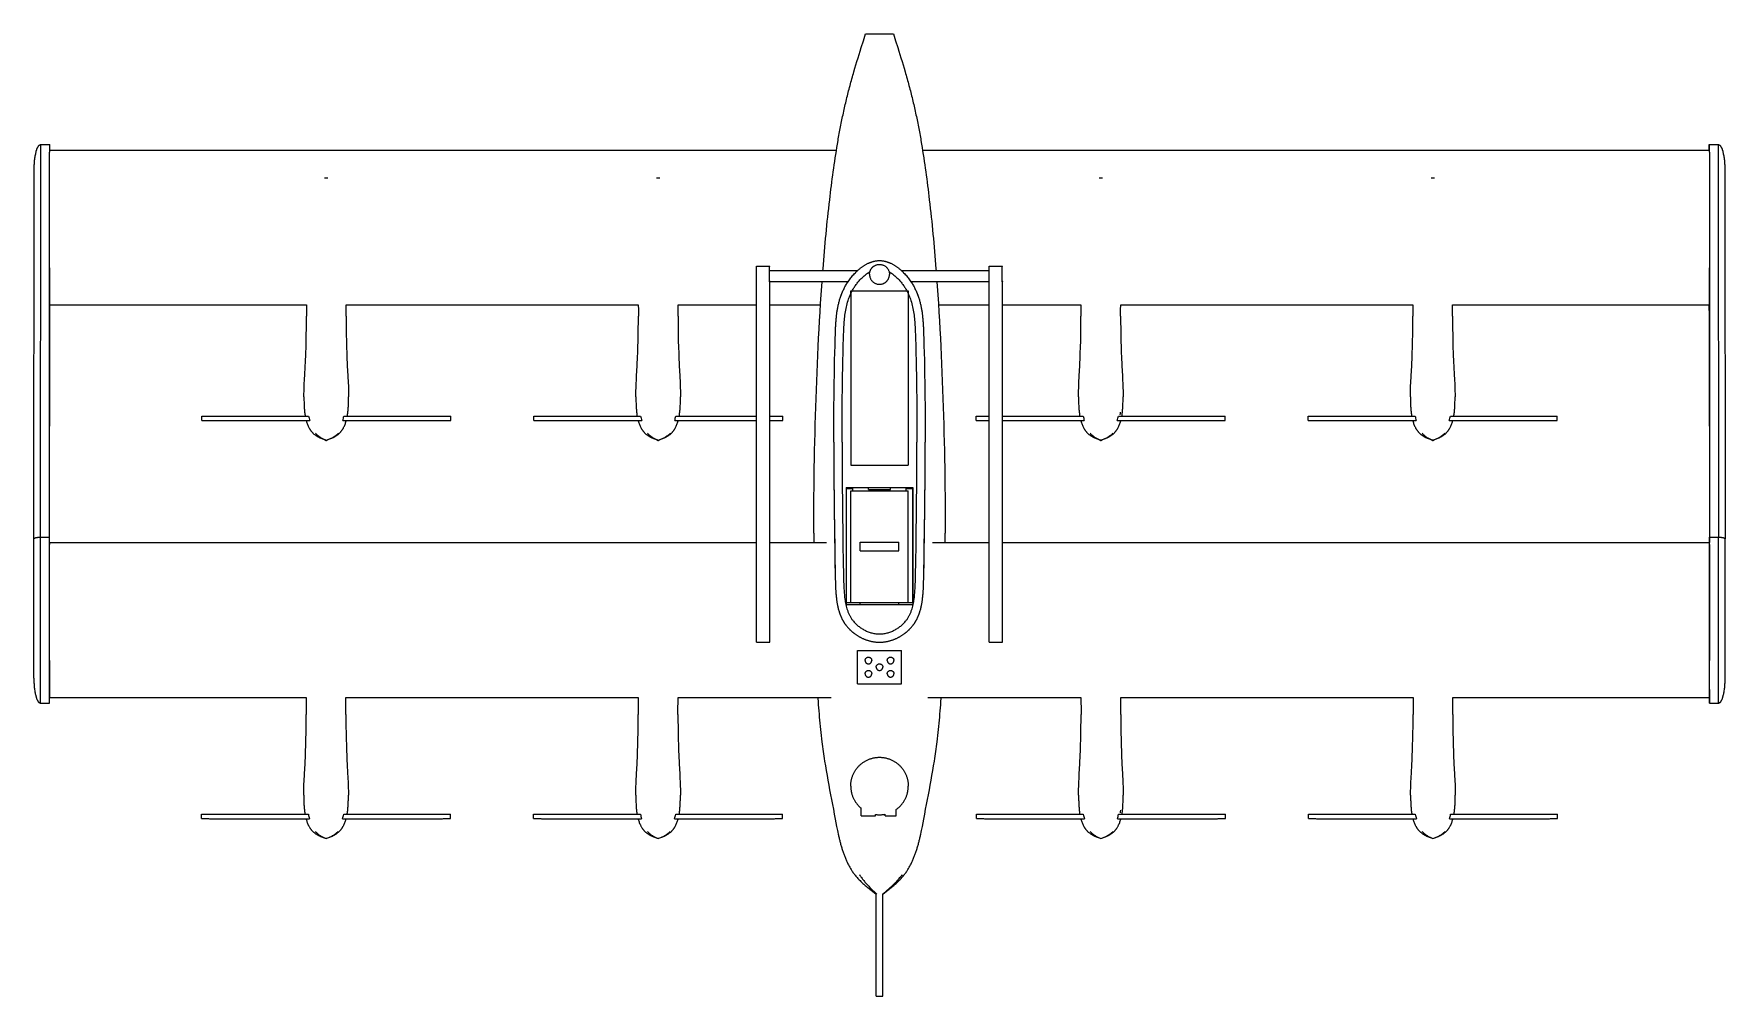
# Model space of a CAD drawing. Header units: millimetres. Extents: x -1528 to 1528, y -940 to 800.
import ezdxf

# ---------------------------------------------------------------- set-up
doc = ezdxf.new("R2010")
doc.units = ezdxf.units.MM
doc.layers.add('VISIBLE', color=7, linetype='Continuous')

msp = doc.modelspace()

# ---------------------------------------------------------------- linework, layer by layer
at = {"layer": 'VISIBLE'}
for p, q in [((-29, 787.6), (-25, 800)), ((-25, 800), (-25, 800)), ((-25, 800), (-25, 800)), ((-25, 800), (-24.9, 800)), ((-24.9, 800), (-24.8, 800)), ((-24.8, 800), (-24.7, 800)), ((-24.7, 800), (-24.6, 800)), ((-24.6, 800), (-24.4, 800)), ((-24.4, 800), (-24.2, 800)), ((-24.2, 800), (-24, 800)), ((-24, 800), (-23.8, 800)), ((-23.8, 800), (-23.6, 800)), ((-23.6, 800), (-23.3, 800)), ((-23.3, 800), (-23, 800)), ((-23, 800), (-22.7, 800)), ((-22.7, 800), (-22.4, 800)), ((-22.4, 800), (-22, 800)), ((-22, 800), (-21.7, 800)), ((-21.7, 800), (-21.3, 800)), ((-21.3, 800), (-20.9, 800)), ((-20.9, 800), (-20.6, 800)), ((-20.6, 800), (-20.2, 800)), ((-20.2, 800), (-19.7, 800)), ((-20.2, 800), (-20.2, 800)), ((-19.7, 800), (-19.3, 800)), ((-19.3, 800), (-18.9, 800)), ((-18.9, 800), (-18.4, 800)), ((-18.4, 800), (-17.9, 800)), ((-17.9, 800), (-17.4, 800)), ((-17.4, 800), (-16.8, 800)), ((-16.8, 800), (-16.3, 800)), ((-16.3, 800), (-15.7, 800)), ((-15.7, 800), (-15.1, 800)), ((-15.1, 800), (-14.4, 800)), ((-14.4, 800), (-13.8, 800)), ((-13.8, 800), (-13.1, 800)), ((-13.1, 800), (-12.4, 800)), ((-12.4, 800), (-11.7, 800)), ((-11.7, 800), (-10.9, 800)), ((-10.9, 800), (-10.2, 800)), ((-10.2, 800), (-9.4, 800)), ((-9.4, 800), (-8.6, 800)), ((-8.6, 800), (-7.8, 800)), ((-7.8, 800), (-7, 800)), ((-7, 800), (-6.1, 800)), ((-6.1, 800), (-5.3, 800)), ((-5.3, 800), (-4.4, 800)), ((-4.4, 800), (-3.5, 800)), ((-3.5, 800), (-2.7, 800)), ((-2.7, 800), (-1.8, 800)), ((-1.8, 800), (-0.9, 800)), ((-0.9, 800), (0, 800)), ((0, 800), (0.9, 800)), ((0.9, 800), (1.8, 800)), ((1.8, 800), (2.7, 800)), ((2.7, 800), (3.6, 800)), ((3.6, 800), (4.5, 800)), ((4.5, 800), (5.4, 800)), ((5.4, 800), (6.3, 800)), ((6.3, 800), (7.1, 800)), ((7.1, 800), (8, 800)), ((8, 800), (8.8, 800)), ((8.8, 800), (9.6, 800)), ((9.6, 800), (10.5, 800)), ((10.5, 800), (11.2, 800)), ((11.2, 800), (12, 800)), ((12, 800), (12.8, 800)), ((12.8, 800), (13.5, 800)), ((13.5, 800), (14.2, 800)), ((14.2, 800), (14.9, 800)), ((14.9, 800), (15.6, 800)), ((15.6, 800), (16.2, 800)), ((16.2, 800), (16.8, 800)), ((16.8, 800), (17.4, 800)), ((17.4, 800), (18, 800)), ((18, 800), (18.5, 800)), ((18.5, 800), (19, 800)), ((19, 800), (19.5, 800)), ((19.5, 800), (20, 800)), ((20, 800), (20.4, 800)), ((20.4, 800), (20.9, 800)), ((20.9, 800), (21.3, 800)), ((21.3, 800), (21.6, 800)), ((21.6, 800), (22, 800)), ((22, 800), (22.3, 800)), ((22.3, 800), (22.6, 800)), ((22.6, 800), (22.9, 800)), ((22.9, 800), (23.2, 800)), ((22.9, 800), (22.9, 800)), ((23.2, 800), (23.4, 800)), ((23.4, 800), (23.6, 800)), ((23.6, 800), (23.9, 800)), ((23.9, 800), (24.1, 800)), ((24.1, 800), (24.3, 800)), ((24.3, 800), (24.4, 800)), ((24.4, 800), (24.6, 800)), ((24.6, 800), (24.7, 800)), ((24.7, 800), (24.8, 800)), ((24.8, 800), (24.9, 800)), ((24.9, 800), (25, 800)), ((25, 800), (29, 787.6)), ((25, 800), (25, 800)), ((25, 800), (25, 800)), ((25, 800), (25, 800)), ((-36.8, 762.7), (-34.9, 768.9)), ((-34.9, 768.9), (-32.9, 775.1)), ((-32.9, 775.1), (-29, 787.6)), ((29, 787.6), (32.9, 775.1)), ((32.9, 775.1), (34.9, 768.9)), ((34.9, 768.9), (36.8, 762.7)), ((-46.3, 731.4), (-44.4, 737.7)), ((-44.4, 737.7), (-42.6, 743.9)), ((-42.6, 743.9), (-40.7, 750.2)), ((-40.7, 750.2), (-38.8, 756.4)), ((-38.8, 756.4), (-36.8, 762.7)), ((36.8, 762.7), (38.8, 756.4)), ((38.8, 756.4), (40.7, 750.2)), ((40.7, 750.2), (42.6, 743.9)), ((42.6, 743.9), (44.4, 737.7)), ((44.4, 737.7), (46.3, 731.4)), ((-55, 700), (-54.2, 703.2)), ((-54.2, 703.2), (-53.3, 706.3)), ((-53.3, 706.3), (-52.5, 709.5)), ((-52.5, 709.5), (-51.6, 712.6)), ((-51.6, 712.6), (-50.8, 715.7)), ((-50.8, 715.7), (-49.9, 718.9)), ((-49.9, 718.9), (-49, 722)), ((-49, 722), (-48.1, 725.2)), ((-48.1, 725.2), (-47.2, 728.3)), ((-47.2, 728.3), (-46.3, 731.4)), ((46.3, 731.4), (47.2, 728.3)), ((47.2, 728.3), (48.1, 725.2)), ((48.1, 725.2), (49, 722)), ((49, 722), (49.9, 718.9)), ((49.9, 718.9), (50.8, 715.7)), ((50.8, 715.7), (51.6, 712.6)), ((51.6, 712.6), (52.5, 709.5)), ((52.5, 709.5), (53.3, 706.3)), ((53.3, 706.3), (54.2, 703.2)), ((54.2, 703.2), (55, 700)), ((-61.8, 672.3), (-61.1, 675.4)), ((-61.1, 675.4), (-60.4, 678.5)), ((-60.4, 678.5), (-59.6, 681.5)), ((-59.6, 681.5), (-58.9, 684.6)), ((-58.9, 684.6), (-58.1, 687.7)), ((-58.1, 687.7), (-57.4, 690.8)), ((-57.4, 690.8), (-56.6, 693.9)), ((-56.6, 693.9), (-55.8, 696.9)), ((-55.8, 696.9), (-55, 700)), ((55, 700), (55.8, 696.9)), ((55.8, 696.9), (56.6, 693.9)), ((56.6, 693.9), (57.4, 690.8)), ((57.4, 690.8), (58.1, 687.7)), ((58.1, 687.7), (58.9, 684.6)), ((58.9, 684.6), (59.6, 681.5)), ((59.6, 681.5), (60.4, 678.5)), ((60.4, 678.5), (61.1, 675.4)), ((61.1, 675.4), (61.8, 672.3)), ((-68.5, 641.3), (-67.9, 644.4)), ((-67.9, 644.4), (-67.2, 647.5)), ((-67.2, 647.5), (-66.6, 650.6)), ((-66.6, 650.6), (-65.9, 653.7)), ((-65.9, 653.7), (-65.3, 656.8)), ((-65.3, 656.8), (-64.6, 659.9)), ((-64.6, 659.9), (-63.9, 663)), ((-63.9, 663), (-63.2, 666.1)), ((-63.2, 666.1), (-62.5, 669.2)), ((-62.5, 669.2), (-61.8, 672.3)), ((61.8, 672.3), (62.5, 669.2)), ((62.5, 669.2), (63.2, 666.1)), ((63.2, 666.1), (63.9, 663)), ((63.9, 663), (64.6, 659.9)), ((64.6, 659.9), (65.3, 656.8)), ((65.3, 656.8), (65.9, 653.7)), ((65.9, 653.7), (66.6, 650.6)), ((66.6, 650.6), (67.2, 647.5)), ((67.2, 647.5), (67.9, 644.4)), ((67.9, 644.4), (68.5, 641.3)), ((-74.4, 610.1), (-73.8, 613.2)), ((-73.8, 613.2), (-73.2, 616.4)), ((-73.2, 616.4), (-72.7, 619.5)), ((-72.7, 619.5), (-72.1, 622.6)), ((-72.1, 622.6), (-71.5, 625.7)), ((-71.5, 625.7), (-70.9, 628.8)), ((-70.9, 628.8), (-70.3, 632)), ((-70.3, 632), (-69.7, 635.1)), ((-69.7, 635.1), (-69.1, 638.2)), ((-69.1, 638.2), (-68.5, 641.3)), ((68.5, 641.3), (69.1, 638.2)), ((69.1, 638.2), (69.7, 635.1)), ((69.7, 635.1), (70.3, 632)), ((70.3, 632), (70.9, 628.8)), ((70.9, 628.8), (71.5, 625.7)), ((71.5, 625.7), (72.1, 622.6)), ((72.1, 622.6), (72.7, 619.5)), ((72.7, 619.5), (73.2, 616.4)), ((73.2, 616.4), (73.8, 613.2)), ((73.8, 613.2), (74.4, 610.1)), ((-1525.6, 579.4), (-1525.2, 581.3)), ((-1525.2, 581.3), (-1524.8, 583.2)), ((-1524.8, 583.2), (-1524.6, 584.1)), ((-1524.6, 584.1), (-1524.4, 584.9)), ((-1524.4, 584.9), (-1524.2, 585.8)), ((-1524.2, 585.8), (-1524, 586.6)), ((-1524, 586.6), (-1523.8, 587.4)), ((-1523.8, 587.4), (-1523.6, 588.2)), ((-1523.6, 588.2), (-1523.3, 589)), ((-1523.3, 589), (-1523.1, 589.7)), ((-1523.1, 589.7), (-1522.8, 590.5)), ((-1522.8, 590.5), (-1522.6, 591.2)), ((-1522.6, 591.2), (-1522.4, 591.8)), ((-1522.4, 591.8), (-1522.1, 592.5)), ((-1522.4, 591.8), (-1522.1, 592.5)), ((-1522.1, 592.5), (-1521.8, 593.1)), ((-1521.8, 593.1), (-1521.6, 593.7)), ((-1521.6, 593.7), (-1521.3, 594.2)), ((-1521.3, 594.2), (-1521, 594.8)), ((-1521, 594.8), (-1520.8, 595.3)), ((-1521, 594.8), (-1520.8, 595.3)), ((-1520.8, 595.3), (-1520.5, 595.8)), ((-1520.5, 595.8), (-1520.2, 596.2)), ((-1520.2, 596.2), (-1519.9, 596.7)), ((-1519.9, 596.7), (-1519.7, 597)), ((-1519.9, 596.7), (-1519.7, 597)), ((-1519.7, 597), (-1519.4, 597.4)), ((-1519.4, 597.4), (-1519.1, 597.8)), ((-1519.4, 597.4), (-1519.1, 597.8)), ((-1519.1, 597.8), (-1515.5, 599.8)), ((-1519.1, 597.8), (-1518.8, 598.1)), ((-1518.8, 598.1), (-1515.5, 599.8)), ((-1518.8, 598.1), (-1518.5, 598.4)), ((-1518.5, 598.4), (-1515.5, 599.8)), ((-1518.5, 598.4), (-1518.3, 598.6)), ((-1518.3, 598.6), (-1515.5, 599.8)), ((-1518.3, 598.6), (-1518, 598.9)), ((-1518.3, 598.6), (-1518, 598.9)), ((-1518, 598.9), (-1515.5, 599.8)), ((-1518, 598.9), (-1517.7, 599.1)), ((-1517.7, 599.1), (-1515.5, 599.8)), ((-1517.7, 599.1), (-1517.4, 599.2)), ((-1517.4, 599.2), (-1515.5, 599.8)), ((-1517.4, 599.2), (-1517.2, 599.4)), ((-1517.2, 599.4), (-1515.5, 599.8)), ((-1517.2, 599.4), (-1516.9, 599.5)), ((-1517.2, 599.4), (-1516.9, 599.5)), ((-1516.9, 599.5), (-1515.5, 599.8)), ((-1516.9, 599.5), (-1516.6, 599.6)), ((-1516.6, 599.6), (-1515.5, 599.8)), ((-1516.6, 599.6), (-1516.3, 599.7)), ((-1516.3, 599.7), (-1516.1, 599.8)), ((-1516.3, 599.7), (-1515.8, 599.8)), ((-1516.1, -110), (-1515.5, 599.8)), ((-1516.1, 599.8), (-1515.8, 599.8)), ((-1515.8, 599.8), (-1515.5, 599.8)), ((-1515.5, 599.8), (-1515.5, 599.8)), ((-1515.5, 599.8), (-1499.5, 599.8)), ((-1499.6, 589.8), (-1499.6, 587.4)), ((-1499.6, 589.8), (-77.8, 589.8)), ((-1499.6, 587.4), (-1499.6, 586.2)), ((-1499.6, 585), (-1499.6, 586.2)), ((-1499.6, 583.2), (-1499.6, 585)), ((-1499.6, 581.5), (-1499.6, 583.2)), ((-1499.6, 579.7), (-1499.6, 581.5)), ((-1499.5, 589.8), (-1499.5, 599.8)), ((-1499.5, 589.8), (-1499.5, 599.8)), ((-80, 575.6), (-79, 581.9)), ((-79, 581.9), (-78, 588.2)), ((-78, 588.2), (-77, 594.4)), ((-77, 594.4), (-76, 600.7)), ((-76, 600.7), (-74.9, 607)), ((-74.9, 607), (-74.4, 610.1)), ((74.4, 610.1), (74.9, 607)), ((74.9, 607), (76, 600.7)), ((76, 600.7), (77, 594.4)), ((77, 594.4), (78, 588.2)), ((77.8, 589.8), (1499.6, 589.8)), ((78, 588.2), (79, 581.9)), ((79, 581.9), (80, 575.6)), ((1499.5, 589.8), (1499.5, 599.8)), ((1499.5, 599.8), (1499.5, 589.8)), ((1499.5, 599.8), (1515.5, 599.8)), ((1499.6, 587.4), (1499.6, 589.8)), ((1499.6, 586.2), (1499.6, 587.4)), ((1499.6, 586.2), (1499.6, 585)), ((1499.6, 585), (1499.6, 583.2)), ((1499.6, 583.2), (1499.6, 581.5)), ((1499.6, 581.5), (1499.6, 579.7)), ((1515.5, 599.8), (1515.5, 599.8)), ((1515.5, 599.8), (1516.1, -110)), ((1515.5, 599.8), (1519.1, 597.8)), ((1515.5, 599.8), (1518.8, 598.1)), ((1515.5, 599.8), (1518.5, 598.4)), ((1515.5, 599.8), (1518.3, 598.6)), ((1515.5, 599.8), (1518, 598.9)), ((1515.5, 599.8), (1517.7, 599.1)), ((1515.5, 599.8), (1517.4, 599.2)), ((1515.5, 599.8), (1517.2, 599.4)), ((1515.5, 599.8), (1516.9, 599.5)), ((1515.5, 599.8), (1516.6, 599.6)), ((1515.5, 599.8), (1515.8, 599.8)), ((1515.8, 599.8), (1516.3, 599.7)), ((1515.8, 599.8), (1516.1, 599.8)), ((1516.1, 599.8), (1516.3, 599.7)), ((1516.3, 599.7), (1516.6, 599.6)), ((1516.6, 599.6), (1516.9, 599.5)), ((1516.9, 599.5), (1517.2, 599.4)), ((1516.9, 599.5), (1517.2, 599.4)), ((1517.2, 599.4), (1517.4, 599.2)), ((1517.4, 599.2), (1517.7, 599.1)), ((1517.7, 599.1), (1518, 598.9)), ((1518, 598.9), (1518.3, 598.6)), ((1518, 598.9), (1518.3, 598.6)), ((1518.3, 598.6), (1518.5, 598.4)), ((1518.5, 598.4), (1518.8, 598.1)), ((1518.8, 598.1), (1519.1, 597.8)), ((1519.1, 597.8), (1519.4, 597.4)), ((1519.1, 597.8), (1519.4, 597.4)), ((1519.4, 597.4), (1519.7, 597)), ((1519.7, 597), (1519.9, 596.7)), ((1519.7, 597), (1519.9, 596.7)), ((1519.9, 596.7), (1520.2, 596.2)), ((1520.2, 596.2), (1520.5, 595.8)), ((1520.5, 595.8), (1520.8, 595.3)), ((1520.8, 595.3), (1521, 594.8)), ((1520.8, 595.3), (1521, 594.8)), ((1521, 594.8), (1521.3, 594.2)), ((1521.3, 594.2), (1521.6, 593.7)), ((1521.6, 593.7), (1521.8, 593.1)), ((1521.8, 593.1), (1522.1, 592.5)), ((1522.1, 592.5), (1522.4, 591.8)), ((1522.1, 592.5), (1522.4, 591.8)), ((1522.4, 591.8), (1522.6, 591.2)), ((1522.6, 591.2), (1522.8, 590.5)), ((1522.8, 590.5), (1523.1, 589.7)), ((1523.1, 589.7), (1523.3, 589)), ((1523.3, 589), (1523.6, 588.2)), ((1523.6, 588.2), (1523.8, 587.4)), ((1523.8, 587.4), (1524, 586.6)), ((1524, 586.6), (1524.2, 585.8)), ((1524.2, 585.8), (1524.4, 584.9)), ((1524.4, 584.9), (1524.6, 584.1)), ((1524.6, 584.1), (1524.8, 583.2)), ((1524.8, 583.2), (1525.2, 581.3)), ((1525.2, 581.3), (1525.6, 579.4)), ((-1528.1, -113.2), (-1527.5, 554.8)), ((-1527.5, 558.8), (-1527.4, 560.9)), ((-1527.5, 556.8), (-1527.5, 558.8)), ((-1527.5, 554.8), (-1527.5, 556.8)), ((-1527.5, 554.8), (-1527.5, 554.8)), ((-1527.4, 560.9), (-1527.3, 563)), ((-1527.3, 563), (-1527.2, 565.1)), ((-1527.3, 563), (-1527.2, 565.1)), ((-1527.2, 565.1), (-1527.1, 567.2)), ((-1527.1, 567.2), (-1526.9, 569.3)), ((-1526.9, 569.3), (-1526.7, 571.4)), ((-1526.7, 571.4), (-1526.5, 573.4)), ((-1526.7, 571.4), (-1526.5, 573.4)), ((-1526.5, 573.4), (-1526.2, 575.5)), ((-1526.5, 573.4), (-1526.2, 575.5)), ((-1526.2, 575.5), (-1525.9, 577.5)), ((-1525.9, 577.5), (-1525.6, 579.4)), ((-1499.6, 577.9), (-1499.6, 579.7)), ((-1499.6, 574.4), (-1499.6, 577.9)), ((-1499.6, 570.9), (-1499.6, 574.4)), ((-1499.6, 568.1), (-1499.6, 570.9)), ((-1499.6, 565.3), (-1499.6, 568.1)), ((-1499.6, 562.5), (-1499.6, 565.3)), ((-1499.6, 559.7), (-1499.6, 562.5)), ((-1499.6, 548.5), (-1499.6, 559.7)), ((-84.5, 544.2), (-83.6, 550.5)), ((-83.6, 550.5), (-82.8, 556.8)), ((-82.8, 556.8), (-81.9, 563)), ((-81.9, 563), (-80.9, 569.3)), ((-80.9, 569.3), (-80, 575.6)), ((80, 575.6), (80.9, 569.3)), ((80.9, 569.3), (81.9, 563)), ((81.9, 563), (82.8, 556.8)), ((82.8, 556.8), (83.6, 550.5)), ((83.6, 550.5), (84.5, 544.2)), ((1499.6, 579.7), (1499.6, 577.9)), ((1499.6, 577.9), (1499.6, 574.4)), ((1499.6, 574.4), (1499.6, 570.9)), ((1499.6, 570.9), (1499.6, 568.1)), ((1499.6, 568.1), (1499.6, 565.3)), ((1499.6, 565.3), (1499.6, 562.5)), ((1499.6, 562.5), (1499.6, 559.7)), ((1499.6, 559.7), (1499.6, 548.5)), ((1525.6, 579.4), (1525.9, 577.5)), ((1525.9, 577.5), (1526.2, 575.5)), ((1526.2, 575.5), (1526.5, 573.4)), ((1526.2, 575.5), (1526.5, 573.4)), ((1526.5, 573.4), (1526.7, 571.4)), ((1526.5, 573.4), (1526.7, 571.4)), ((1526.7, 571.4), (1526.9, 569.3)), ((1526.9, 569.3), (1527.1, 567.2)), ((1527.1, 567.2), (1527.2, 565.1)), ((1527.2, 565.1), (1527.3, 563)), ((1527.2, 565.1), (1527.3, 563)), ((1527.3, 563), (1527.4, 560.9)), ((1527.4, 560.9), (1527.5, 558.8)), ((1527.5, 558.8), (1527.5, 556.8)), ((1527.5, 556.8), (1527.5, 554.8)), ((1527.5, 554.8), (1527.5, 554.8)), ((1527.5, 554.8), (1528.1, -113.2)), ((-1500.1, -110), (-1499.6, 544.4)), ((-1499.6, 541.2), (-1499.6, 548.5)), ((-1499.6, 534), (-1499.6, 541.2)), ((-1499.6, 519.4), (-1499.6, 534)), ((-1002.7, 539.8), (-1002.7, 539.8)), ((-1002.7, 539.8), (-1002.3, 539.8)), ((-1002.3, 539.8), (-1002, 539.8)), ((-1002, 539.8), (-1001.6, 539.8)), ((-1001.6, 539.8), (-1001.2, 539.8)), ((-1001.2, 539.8), (-1000.8, 539.8)), ((-1000.8, 539.8), (-1000.4, 539.8)), ((-1000.4, 539.8), (-999.9, 539.8)), ((-999.9, 539.8), (-999.5, 539.8)), ((-999.5, 539.8), (-999.1, 539.8)), ((-999.1, 539.8), (-998.6, 539.8)), ((-998.6, 539.8), (-998.2, 539.8)), ((-998.2, 539.8), (-997.8, 539.8)), ((-997.8, 539.8), (-997.4, 539.8)), ((-997.4, 539.8), (-997, 539.8)), ((-997, 539.8), (-996.7, 539.8)), ((-402.9, 539.8), (-402.9, 539.8)), ((-402.9, 539.8), (-402.5, 539.8)), ((-402.5, 539.8), (-402.1, 539.8)), ((-402.1, 539.8), (-401.8, 539.8)), ((-401.8, 539.8), (-401.4, 539.8)), ((-401.4, 539.8), (-400.9, 539.8)), ((-400.9, 539.8), (-400.5, 539.8)), ((-400.5, 539.8), (-400.1, 539.8)), ((-400.1, 539.8), (-399.7, 539.8)), ((-399.7, 539.8), (-399.2, 539.8)), ((-399.2, 539.8), (-398.8, 539.8)), ((-398.8, 539.8), (-398.4, 539.8)), ((-398.4, 539.8), (-398, 539.8)), ((-398, 539.8), (-397.6, 539.8)), ((-397.6, 539.8), (-397.2, 539.8)), ((-397.2, 539.8), (-396.9, 539.8)), ((-87.7, 518.9), (-87, 525.2)), ((-87, 525.2), (-86.2, 531.5)), ((-86.2, 531.5), (-85.3, 537.9)), ((-85.3, 537.9), (-84.5, 544.2)), ((84.5, 544.2), (85.3, 537.9)), ((85.3, 537.9), (86.2, 531.5)), ((86.2, 531.5), (87, 525.2)), ((87, 525.2), (87.7, 518.9)), ((396.9, 539.8), (396.9, 539.8)), ((396.9, 539.8), (397.3, 539.8)), ((397.3, 539.8), (397.6, 539.8)), ((397.6, 539.8), (398, 539.8)), ((398, 539.8), (398.4, 539.8)), ((398.4, 539.8), (398.8, 539.8)), ((398.8, 539.8), (399.3, 539.8)), ((399.3, 539.8), (399.7, 539.8)), ((399.7, 539.8), (400.1, 539.8)), ((400.1, 539.8), (400.5, 539.8)), ((400.5, 539.8), (401, 539.8)), ((401, 539.8), (401.4, 539.8)), ((401.4, 539.8), (401.8, 539.8)), ((401.8, 539.8), (402.2, 539.8)), ((402.2, 539.8), (402.6, 539.8)), ((402.6, 539.8), (402.9, 539.8)), ((996.7, 539.8), (996.7, 539.8)), ((996.7, 539.8), (997.1, 539.8)), ((997.1, 539.8), (997.5, 539.8)), ((997.5, 539.8), (997.9, 539.8)), ((997.9, 539.8), (998.3, 539.8)), ((998.3, 539.8), (998.7, 539.8)), ((998.7, 539.8), (999.1, 539.8)), ((999.1, 539.8), (999.5, 539.8)), ((999.5, 539.8), (999.9, 539.8)), ((999.9, 539.8), (1000.4, 539.8)), ((1000.4, 539.8), (1000.8, 539.8)), ((1000.8, 539.8), (1001.2, 539.8)), ((1001.2, 539.8), (1001.6, 539.8)), ((1001.6, 539.8), (1002, 539.8)), ((1002, 539.8), (1002.4, 539.8)), ((1002.4, 539.8), (1002.7, 539.8)), ((1499.6, 548.5), (1499.6, 541.2)), ((1499.6, 544.4), (1500.1, -110)), ((1499.6, 541.2), (1499.6, 534)), ((1499.6, 534), (1499.6, 519.4)), ((-1499.6, 511), (-1499.6, 519.4)), ((-1499.6, 502.6), (-1499.6, 511)), ((-1499.6, 494.1), (-1499.6, 502.6)), ((-1499.6, 485.7), (-1499.6, 494.1)), ((-91.8, 484.4), (-90.9, 492.2)), ((-90.9, 492.2), (-90, 500)), ((-90, 500), (-89.3, 506.3)), ((-89.3, 506.3), (-88.5, 512.6)), ((-88.5, 512.6), (-87.7, 518.9)), ((87.7, 518.9), (88.5, 512.6)), ((88.5, 512.6), (89.3, 506.3)), ((89.3, 506.3), (90, 500)), ((90, 500), (90.9, 492.2)), ((90.9, 492.2), (91.8, 484.4)), ((1499.6, 519.4), (1499.6, 511)), ((1499.6, 511), (1499.6, 502.6)), ((1499.6, 502.6), (1499.6, 494.1)), ((1499.6, 494.1), (1499.6, 485.7)), ((-1499.6, 476.7), (-1499.6, 485.7)), ((-1499.6, 467.7), (-1499.6, 476.7)), ((-1499.6, 458.7), (-1499.6, 467.7)), ((-1499.6, 449.7), (-1499.6, 458.7)), ((-95.1, 453.2), (-94.3, 461)), ((-94.3, 461), (-93.4, 468.8)), ((-93.4, 468.8), (-92.6, 476.6)), ((-92.6, 476.6), (-91.8, 484.4)), ((91.8, 484.4), (92.6, 476.6)), ((92.6, 476.6), (93.4, 468.8)), ((93.4, 468.8), (94.3, 461)), ((94.3, 461), (95.1, 453.2)), ((1499.6, 485.7), (1499.6, 476.7)), ((1499.6, 476.7), (1499.6, 467.7)), ((1499.6, 467.7), (1499.6, 458.7)), ((1499.6, 458.7), (1499.6, 449.7)), ((-1499.6, 440.7), (-1499.6, 449.7)), ((-1499.6, 431.7), (-1499.6, 440.7)), ((-1499.6, 422.8), (-1499.6, 431.7)), ((-98, 422), (-97.3, 429.8)), ((-97.3, 429.8), (-96.6, 437.6)), ((-96.6, 437.6), (-95.8, 445.4)), ((-95.8, 445.4), (-95.1, 453.2)), ((95.1, 453.2), (95.8, 445.4)), ((95.8, 445.4), (96.6, 437.6)), ((96.6, 437.6), (97.3, 429.8)), ((97.3, 429.8), (98, 422)), ((1499.6, 449.7), (1499.6, 440.7)), ((1499.6, 440.7), (1499.6, 431.7)), ((1499.6, 431.7), (1499.6, 422.8)), ((-1499.6, 413.8), (-1499.6, 422.8)), ((-1499.6, 405.5), (-1499.6, 413.8)), ((-1499.6, 397.2), (-1499.6, 405.5)), ((-100.7, 390.7), (-100.1, 398.6)), ((-100.1, 398.6), (-99.4, 406.4)), ((-99.4, 406.4), (-98.7, 414.2)), ((-98.7, 414.2), (-98, 422)), ((98, 422), (98.7, 414.2)), ((98.7, 414.2), (99.4, 406.4)), ((99.4, 406.4), (100.1, 398.6)), ((100.1, 398.6), (100.7, 390.7)), ((1499.6, 422.8), (1499.6, 413.8)), ((1499.6, 413.8), (1499.6, 405.5)), ((1499.6, 405.5), (1499.6, 397.2)), ((-1499.6, 389), (-1499.6, 397.2)), ((-1499.6, 384.8), (-1499.6, 389)), ((-1499.6, 380.7), (-1499.6, 384.8)), ((-1499.6, 377.1), (-1499.6, 380.7)), ((-1499.6, 377.1), (-1499.6, 373.5)), ((-1499.6, 373.5), (-1499.6, 370)), ((-1499.6, 370), (-1499.6, 366.4)), ((-222.1, -300.1), (-222.1, 380.1)), ((-222.1, 380.1), (-222.1, 380.1)), ((-222.1, 380.1), (-222.1, 380.1)), ((-222.1, 380.1), (-222, 380.1)), ((-222, 380.1), (-222, 380.1)), ((-222, 380.1), (-221.9, 380.1)), ((-221.9, 380.1), (-221.7, 380.1)), ((-221.7, 380.1), (-221.5, 380.1)), ((-221.5, 380.1), (-221.3, 380.1)), ((-221.3, 380.1), (-221.1, 380.1)), ((-221.1, 380.1), (-220.8, 380.1)), ((-220.8, 380.1), (-220.4, 380.1)), ((-220.4, 380.1), (-220.1, 380.1)), ((-220.1, 380.1), (-219.6, 380.1)), ((-219.6, 380.1), (-219.2, 380.1)), ((-219.2, 380.1), (-218.7, 380.1)), ((-218.7, 380.1), (-218.1, 380.1)), ((-218.1, 380.1), (-217.6, 380.1)), ((-217.6, 380.1), (-217, 380.1)), ((-217, 380.1), (-216.3, 380.1)), ((-216.3, 380.1), (-215.7, 380.1)), ((-215.7, 380.1), (-215, 380.1)), ((-215, 380.1), (-214.3, 380.1)), ((-214.3, 380.1), (-213.6, 380.1)), ((-213.6, 380.1), (-212.9, 380.1)), ((-212.9, 380.1), (-212.2, 380.1)), ((-212.2, 380.1), (-211.5, 380.1)), ((-211.5, 380.1), (-210.8, 380.1)), ((-210.8, 380.1), (-210.1, 380.1)), ((-210.1, 380.1), (-209.5, 380.1)), ((-209.5, 380.1), (-208.8, 380.1)), ((-208.8, 380.1), (-208.2, 380.1)), ((-208.2, 380.1), (-207.5, 380.1)), ((-207.5, 380.1), (-206.9, 380.1)), ((-206.9, 380.1), (-206.4, 380.1)), ((-206.4, 380.1), (-205.8, 380.1)), ((-205.8, 380.1), (-205.3, 380.1)), ((-205.3, 380.1), (-204.7, 380.1)), ((-204.7, 380.1), (-204.3, 380.1)), ((-204.3, 380.1), (-203.8, 380.1)), ((-203.8, 380.1), (-203.4, 380.1)), ((-203.4, 380.1), (-203, 380.1)), ((-203, 380.1), (-202.6, 380.1)), ((-202.6, 380.1), (-202.2, 380.1)), ((-202.2, 380.1), (-201.9, 380.1)), ((-201.9, 380.1), (-201.5, 380.1)), ((-201.5, 380.1), (-201.2, 380.1)), ((-201.2, 380.1), (-200.7, 380.1)), ((-200.7, 380.1), (-200.2, 380.1)), ((-200.2, 380.1), (-199.8, 380.1)), ((-199.8, 380.1), (-199.4, 380.1)), ((-199.4, 380.1), (-199.2, 380.1)), ((-199.2, 380.1), (-199, 380.1)), ((-199, 380.1), (-198.9, 380.1)), ((-198.9, 380.1), (-198.7, 380.1)), ((-198.7, 380.1), (-198.6, 380.1)), ((-198.6, 351.8), (-198.6, 380.1)), ((-198.6, 380.1), (-198.6, 380.1)), ((-198.6, 379), (-198.3, 380.1)), ((-198.6, 378.5), (-198.1, 380.1)), ((-198.6, 378.3), (-198.1, 380.1)), ((-198.6, 380.1), (-198.4, 380.1)), ((-198.6, 372.1), (-39.5, 372.1)), ((-198.4, 380.1), (-198.3, 380.1)), ((-198.3, 380), (-198.3, 380.1)), ((-198.3, 380.1), (-198.2, 380.1)), ((-198.2, 380), (-198.1, 380.1)), ((-198.2, 380.1), (-198.1, 380.1)), ((-198.1, 380.1), (-198.1, 380.1)), ((-198.1, 380.1), (-198.1, 380.1)), ((-198.1, 380.1), (-198.1, 380.1)), ((-102.2, 372.1), (-102, 375.1)), ((-102, 375.1), (-101.4, 382.9)), ((-101.4, 382.9), (-100.7, 390.7)), ((-45.1, 366.6), (-43.6, 368.1)), ((-45.1, 366.6), (-43.6, 368.1)), ((-45.1, 366.6), (-44.7, 366.9)), ((-44.7, 366.9), (-43.6, 368.1)), ((-43.6, 368.1), (-42.9, 368.8)), ((-43.6, 368.1), (-43, 368.7)), ((-43.6, 368.1), (-43.6, 368.1)), ((-43.6, 368.1), (-43.6, 368.1)), ((-43, 368.7), (-42.1, 369.6)), ((-42.9, 368.8), (-42.1, 369.6)), ((-42.1, 369.6), (-41.3, 370.3)), ((-42.1, 369.6), (-41.3, 370.3)), ((-42.1, 369.6), (-42.1, 369.6)), ((-42.1, 369.6), (-42.1, 369.6)), ((-42.1, 369.6), (-42.1, 369.6)), ((-41.3, 370.3), (-40.6, 371.1)), ((-41.3, 370.3), (-40.6, 371.1)), ((-40.6, 371.1), (-39.6, 372)), ((-40.6, 371.1), (-39.8, 371.8)), ((-40.6, 371), (-40.6, 371.1)), ((-40.6, 371.1), (-40.5, 371.1)), ((-40.6, 371.1), (-40.5, 371.1)), ((-39.8, 371.8), (-39, 372.5)), ((-39.6, 372), (-39, 372.5)), ((-39, 372.5), (-38.2, 373.2)), ((-39, 372.5), (-39, 372.5)), ((-39, 372.5), (-39, 372.5)), ((-39, 372.5), (-39, 372.5)), ((-39, 372.5), (-39, 372.5)), ((-39, 372.5), (-39, 372.5)), ((-38.2, 373.2), (-37.3, 373.9)), ((-38.1, 373.3), (-37.8, 373.5)), ((-37.8, 373.5), (-37.3, 373.9)), ((-37.4, 373.9), (-37.3, 373.9)), ((-37.4, 373.9), (-37.3, 373.9)), ((-37.3, 373.9), (-36.5, 374.6)), ((-37.3, 373.9), (-37.3, 373.9)), ((-37.3, 373.9), (-37.3, 373.9)), ((-36.5, 374.6), (-35.7, 375.3)), ((-36.2, 374.9), (-36, 375.1)), ((-36, 375.1), (-35.7, 375.3)), ((-35.7, 375.3), (-34.8, 376)), ((-35.7, 375.3), (-35.7, 375.3)), ((-35.7, 375.3), (-35.7, 375.3)), ((-35.7, 375.3), (-35.7, 375.3)), ((-34.8, 376), (-34, 376.7)), ((-34.2, 376.5), (-34.1, 376.5)), ((-34.1, 376.5), (-34, 376.7)), ((-34, 376.7), (-33.1, 377.3)), ((-34, 376.7), (-34, 376.7)), ((-34, 376.7), (-34, 376.7)), ((-33.1, 377.3), (-32.2, 378)), ((-32.2, 378), (-31.3, 378.7)), ((-32.2, 378), (-32.2, 378)), ((-32.2, 378), (-32.2, 378)), ((-31.3, 378.7), (-30.4, 379.3)), ((-30.4, 379.3), (-29.5, 379.9)), ((-30.4, 379.3), (-30.4, 379.3)), ((-30.4, 379.3), (-30.4, 379.3)), ((-29.5, 379.9), (-28.5, 380.6)), ((-28.5, 380.6), (-27.6, 381.2)), ((-28.5, 380.5), (-28.5, 380.6)), ((-28.5, 380.6), (-28.5, 380.6)), ((-27.6, 381.2), (-26.6, 381.8)), ((-26.6, 381.8), (-25.6, 382.4)), ((-26.6, 381.8), (-26.6, 381.8)), ((-25.6, 382.4), (-24.6, 382.9)), ((-24.6, 382.9), (-23.6, 383.5)), ((-23.6, 383.5), (-22.6, 384)), ((-23.3, 365.9), (-21.8, 367)), ((-22.6, 384), (-21.5, 384.6)), ((-22.6, 384), (-21.5, 384.6)), ((-21.8, 367), (-20.3, 368)), ((-21.5, 384.6), (-20.4, 385.1)), ((-21.5, 384.6), (-20.4, 385.1)), ((-20.4, 385.1), (-19.3, 385.6)), ((-20.4, 385.1), (-19.6, 385.5)), ((-20.3, 368), (-18.8, 369)), ((-19.6, 385.5), (-19.3, 385.6)), ((-19.3, 385.6), (-18.2, 386.1)), ((-19.3, 385.6), (-18.6, 385.9)), ((-18.8, 369), (-17.4, 369.8)), ((-18.6, 385.9), (-18.2, 386.1)), ((-18.2, 386.1), (-17.1, 386.6)), ((-18.2, 386.1), (-17.6, 386.4)), ((-18, 366.3), (-17.9, 367.1)), ((-17.9, 367.1), (-17.8, 367.9)), ((-17.8, 367.9), (-17.6, 368.7)), ((-17.6, 386.4), (-17.1, 386.6)), ((-17.6, 368.7), (-17.5, 369.5)), ((-17.5, 369.5), (-17.3, 370.2)), ((-17.3, 370.2), (-17, 370.9)), ((-17.1, 386.6), (-15.9, 387)), ((-17.1, 386.6), (-16.5, 386.8)), ((-17, 370.9), (-16.8, 371.6)), ((-16.8, 371.6), (-16.5, 372.2)), ((-16.5, 386.8), (-15.9, 387)), ((-16.5, 372.2), (-16.3, 372.8)), ((-16.3, 372.8), (-16, 373.4)), ((-16, 373.4), (-15.7, 373.9)), ((-15.9, 387), (-14.7, 387.4)), ((-15.9, 387), (-15.5, 387.2)), ((-15.7, 373.9), (-15.4, 374.5)), ((-15.5, 387.2), (-14.7, 387.4)), ((-15.4, 374.5), (-15, 375)), ((-15, 375), (-14.7, 375.4)), ((-14.7, 387.4), (-13.5, 387.8)), ((-14.7, 387.4), (-14.5, 387.5)), ((-14.7, 375.4), (-14.4, 375.9)), ((-14.5, 387.5), (-13.5, 387.8)), ((-14.4, 375.9), (-14, 376.4)), ((-14, 376.4), (-13.6, 376.8)), ((-13.6, 376.8), (-13.2, 377.3)), ((-13.5, 387.8), (-12.3, 388.2)), ((-13.2, 377.3), (-12.8, 377.8)), ((-12.8, 377.8), (-12.3, 378.2)), ((-12.3, 388.2), (-11, 388.6)), ((-12.3, 388.2), (-11.4, 388.5)), ((-12.3, 378.2), (-11.8, 378.7)), ((-11.8, 378.7), (-11.2, 379.1)), ((-11.4, 388.5), (-11, 388.6)), ((-11.2, 379.1), (-10.7, 379.6)), ((-11, 388.6), (-9.7, 388.9)), ((-11, 388.6), (-10.4, 388.7)), ((-10.7, 379.6), (-10, 380)), ((-10.4, 388.7), (-9.7, 388.9)), ((-10, 380), (-9.4, 380.4)), ((-9.7, 388.9), (-8.4, 389.2)), ((-9.7, 388.9), (-9.4, 389)), ((-9.4, 389), (-8.4, 389.2)), ((-9.4, 380.4), (-8.7, 380.8)), ((-8.7, 380.8), (-8, 381.2)), ((-8.4, 389.2), (-7.3, 389.4)), ((-8.4, 389.2), (-7.1, 389.4)), ((-8, 381.2), (-7.2, 381.6)), ((-7.3, 389.4), (-7.1, 389.4)), ((-7.2, 381.6), (-6.4, 381.9)), ((-7.1, 389.4), (-5.7, 389.7)), ((-7.1, 389.4), (-6.2, 389.6)), ((-6.4, 381.9), (-5.6, 382.2)), ((-6.2, 389.6), (-5.7, 389.7)), ((-5.7, 389.7), (-4.3, 389.8)), ((-5.7, 389.7), (-5.2, 389.7)), ((-5.6, 382.2), (-4.7, 382.5)), ((-5.2, 389.7), (-4.3, 389.8)), ((-4.7, 382.5), (-3.8, 382.7)), ((-4.3, 389.8), (-2.9, 390)), ((-4.3, 389.8), (-4.2, 389.8)), ((-4.2, 389.8), (-3.1, 389.9)), ((-3.8, 382.7), (-2.8, 382.9)), ((-3.1, 389.9), (-2.9, 390)), ((-2.9, 390), (-2.1, 390)), ((-2.9, 390), (-1.5, 390)), ((-2.8, 382.9), (-1.9, 383)), ((-2.1, 390), (-1.5, 390)), ((-1.9, 383), (-0.9, 383.1)), ((-1.5, 390), (-1, 390.1)), ((-1.5, 390), (0, 390.1)), ((-1, 390.1), (0, 390.1)), ((-0.9, 383.1), (0.1, 383.1)), ((0, 390.1), (1.5, 390)), ((0, 390.1), (1, 390.1)), ((0.1, 383.1), (1.2, 383)), ((1, 390.1), (1.5, 390)), ((1.2, 383), (2.2, 382.9)), ((1.5, 390), (2.9, 390)), ((1.5, 390), (2.1, 390)), ((2.1, 390), (2.9, 390)), ((2.2, 382.9), (3.3, 382.8)), ((2.9, 390), (4.3, 389.8)), ((2.9, 390), (3.1, 389.9)), ((3.1, 389.9), (4.2, 389.8)), ((3.3, 382.8), (4.3, 382.6)), ((4.2, 389.8), (4.3, 389.8)), ((4.3, 389.8), (5.7, 389.7)), ((4.3, 389.8), (5.2, 389.7)), ((4.3, 382.6), (5.4, 382.3)), ((5.2, 389.7), (5.7, 389.7)), ((5.4, 382.3), (6.4, 381.9)), ((5.7, 389.7), (7.1, 389.4)), ((5.7, 389.7), (6.2, 389.6)), ((6.2, 389.6), (7.1, 389.4)), ((6.4, 381.9), (7.4, 381.5)), ((7.1, 389.4), (8.4, 389.2)), ((7.1, 389.4), (7.3, 389.4)), ((7.3, 389.4), (8.4, 389.2)), ((7.4, 381.5), (8.4, 381)), ((8.4, 389.2), (9.7, 388.9)), ((8.4, 389.2), (9.4, 389)), ((8.4, 381), (9.4, 380.4)), ((9.4, 389), (9.7, 388.9)), ((9.4, 380.4), (10.4, 379.8)), ((9.7, 388.9), (11, 388.6)), ((9.7, 388.9), (10.4, 388.7)), ((10.4, 388.7), (11, 388.6)), ((10.4, 379.8), (11.3, 379.1)), ((11, 388.6), (12.3, 388.2)), ((11, 388.6), (11.4, 388.5)), ((11.3, 379.1), (12.1, 378.4)), ((11.4, 388.5), (12.3, 388.2)), ((12.1, 378.4), (12.9, 377.6)), ((12.3, 388.2), (13.5, 387.8)), ((12.9, 377.6), (13.7, 376.8)), ((13.5, 387.8), (14.7, 387.4)), ((13.5, 387.8), (14.5, 387.5)), ((13.7, 376.8), (14.4, 375.9)), ((14.4, 375.9), (15, 375)), ((14.5, 387.5), (14.7, 387.4)), ((14.7, 387.4), (15.9, 387)), ((14.7, 387.4), (15.5, 387.2)), ((15, 375), (15.6, 374.1)), ((15.5, 387.2), (15.9, 387)), ((15.6, 374.1), (16.1, 373.2)), ((15.9, 387), (17.1, 386.6)), ((15.9, 387), (16.5, 386.8)), ((16.1, 373.2), (16.5, 372.2)), ((16.5, 386.8), (17.1, 386.6)), ((16.5, 372.2), (16.9, 371.3)), ((16.9, 371.3), (17.2, 370.3)), ((17.1, 386.6), (18.2, 386.1)), ((17.1, 386.6), (17.6, 386.4)), ((17.2, 370.3), (17.5, 369.4)), ((17.4, 369.8), (18.8, 369)), ((17.5, 369.4), (17.7, 368.4)), ((17.6, 386.4), (18.2, 386.1)), ((17.7, 368.4), (17.8, 367.5)), ((17.8, 367.5), (17.9, 366.5)), ((18.2, 386.1), (19.3, 385.6)), ((18.2, 386.1), (18.6, 385.9)), ((18.6, 385.9), (19.3, 385.6)), ((18.8, 369), (20.3, 368)), ((19.3, 385.6), (20.4, 385.1)), ((19.3, 385.6), (19.6, 385.5)), ((19.6, 385.5), (20.4, 385.1)), ((20.3, 368), (21.8, 367)), ((20.4, 385.1), (21.5, 384.6)), ((20.4, 385.1), (21.5, 384.6)), ((21.5, 384.6), (22.6, 384)), ((21.5, 384.6), (22.6, 384)), ((21.8, 367), (23.3, 365.9)), ((22.6, 384), (23.6, 383.5)), ((23.6, 383.5), (24.6, 382.9)), ((24.6, 382.9), (25.6, 382.4)), ((25.6, 382.4), (26.6, 381.8)), ((26.6, 381.8), (26.6, 381.8)), ((26.6, 381.8), (27.6, 381.2)), ((27.6, 381.2), (28.5, 380.6)), ((28.5, 380.6), (28.5, 380.5)), ((28.5, 380.6), (29.5, 379.9)), ((28.5, 380.6), (28.5, 380.6)), ((29.5, 379.9), (30.4, 379.3)), ((30.4, 379.3), (30.4, 379.3)), ((30.4, 379.3), (31.3, 378.7)), ((30.4, 379.3), (30.4, 379.3)), ((31.3, 378.7), (32.2, 378)), ((32.2, 378), (32.2, 378)), ((32.2, 378), (33.1, 377.3)), ((32.2, 378), (32.2, 378)), ((33.1, 377.3), (34, 376.7)), ((34, 376.7), (34, 376.7)), ((34, 376.7), (34.8, 376)), ((34, 376.7), (34.1, 376.5)), ((34, 376.7), (34, 376.7)), ((34.1, 376.5), (34.2, 376.5)), ((34.8, 376), (35.7, 375.3)), ((35.7, 375.3), (35.7, 375.3)), ((35.7, 375.3), (36.5, 374.6)), ((35.7, 375.3), (36, 375.1)), ((35.7, 375.3), (35.7, 375.3)), ((35.7, 375.3), (35.7, 375.3)), ((36, 375.1), (36.2, 374.9)), ((36.5, 374.6), (37.3, 373.9)), ((37.3, 373.9), (37.4, 373.9)), ((37.3, 373.9), (37.4, 373.9)), ((37.3, 373.9), (38.2, 373.2)), ((37.3, 373.9), (37.8, 373.5)), ((37.3, 373.9), (37.3, 373.9)), ((37.3, 373.9), (37.3, 373.9)), ((37.8, 373.5), (38.1, 373.3)), ((38.2, 373.2), (39, 372.5)), ((39, 372.5), (39, 372.5)), ((39, 372.5), (39, 372.5)), ((39, 372.5), (39.8, 371.8)), ((39, 372.5), (39.6, 372)), ((39, 372.5), (39, 372.5)), ((39, 372.5), (39, 372.5)), ((39, 372.5), (39, 372.5)), ((39.5, 372.1), (198.1, 372.1)), ((39.6, 372), (40.6, 371.1)), ((39.8, 371.8), (40.6, 371.1)), ((40.5, 371.1), (40.6, 371.1)), ((40.5, 371.1), (40.6, 371.1)), ((40.6, 371.1), (40.6, 371)), ((40.6, 371.1), (41.3, 370.3)), ((40.6, 371.1), (41.3, 370.3)), ((41.3, 370.3), (42.1, 369.6)), ((41.3, 370.3), (42.1, 369.6)), ((42.1, 369.6), (42.1, 369.6)), ((42.1, 369.6), (42.1, 369.6)), ((42.1, 369.6), (42.9, 368.8)), ((42.1, 369.6), (43, 368.7)), ((42.1, 369.6), (42.1, 369.6)), ((42.9, 368.8), (43.6, 368.1)), ((43, 368.7), (43.6, 368.1)), ((43.6, 368.1), (45.1, 366.6)), ((43.6, 368.1), (45.1, 366.6)), ((43.6, 368.1), (44.7, 366.9)), ((43.6, 368.1), (43.6, 368.1)), ((43.6, 368.1), (43.6, 368.1)), ((44.7, 366.9), (45.1, 366.6)), ((100.7, 390.7), (101.4, 382.9)), ((101.4, 382.9), (102, 375.1)), ((102, 375.1), (102.2, 372.1)), ((198.1, -300.1), (198.1, 380.1)), ((198.1, 380.1), (198.1, 380.1)), ((198.1, 380.1), (198.1, 380.1)), ((198.1, 380.1), (198.1, 380.1)), ((198.1, 380.1), (198.2, 380.1)), ((198.2, 380.1), (198.3, 380.1)), ((198.3, 380.1), (198.4, 380.1)), ((198.4, 380.1), (198.6, 380.1)), ((198.6, 380.1), (198.8, 380.1)), ((198.8, 380.1), (199, 380.1)), ((199, 380.1), (199.3, 380.1)), ((199.3, 380.1), (199.7, 380.1)), ((199.7, 380.1), (200.1, 380.1)), ((200.1, 380.1), (200.5, 380.1)), ((200.5, 380.1), (200.9, 380.1)), ((200.9, 380.1), (201.4, 380.1)), ((201.4, 380.1), (202, 380.1)), ((202, 380.1), (202.6, 380.1)), ((202.6, 380.1), (203.2, 380.1)), ((203.2, 380.1), (203.8, 380.1)), ((203.8, 380.1), (204.4, 380.1)), ((204.4, 380.1), (205.1, 380.1)), ((205.1, 380.1), (205.8, 380.1)), ((205.8, 380.1), (206.5, 380.1)), ((206.5, 380.1), (207.2, 380.1)), ((207.2, 380.1), (207.9, 380.1)), ((207.9, 380.1), (208.6, 380.1)), ((208.6, 380.1), (209.3, 380.1)), ((209.3, 380.1), (210, 380.1)), ((210, 380.1), (210.7, 380.1)), ((210.7, 380.1), (211.3, 380.1)), ((211.3, 380.1), (212, 380.1)), ((212, 380.1), (212.6, 380.1)), ((212.6, 380.1), (213.2, 380.1)), ((213.2, 380.1), (213.8, 380.1)), ((213.8, 380.1), (214.3, 380.1)), ((214.3, 380.1), (214.9, 380.1)), ((214.9, 380.1), (215.4, 380.1)), ((215.4, 380.1), (215.9, 380.1)), ((215.9, 380.1), (216.3, 380.1)), ((216.3, 380.1), (216.8, 380.1)), ((216.8, 380.1), (217.2, 380.1)), ((217.2, 380.1), (217.6, 380.1)), ((217.6, 380.1), (217.9, 380.1)), ((217.9, 380.1), (218.3, 380.1)), ((218.3, 380.1), (218.6, 380.1)), ((218.6, 380.1), (218.9, 380.1)), ((218.9, 380.1), (219.4, 380.1)), ((219.4, 380.1), (219.9, 380.1)), ((219.9, 380.1), (220.3, 380.1)), ((220.3, 380.1), (220.7, 380.1)), ((220.7, 380.1), (220.9, 380.1)), ((220.9, 380.1), (221.1, 380.1)), ((221.1, 380.1), (221.3, 380.1)), ((221.3, 380.1), (221.4, 380.1)), ((221.4, 380.1), (221.6, 380.1)), ((221.6, 351.8), (221.6, 380.1)), ((221.6, 380.1), (221.6, 380.1)), ((221.6, 379), (221.8, 380.1)), ((221.6, 378.5), (222, 380.1)), ((221.6, 378.3), (222.1, 380.1)), ((221.6, 380.1), (221.7, 380.1)), ((221.7, 380.1), (221.8, 380.1)), ((221.8, 380), (221.8, 380.1)), ((221.8, 380.1), (221.9, 380.1)), ((221.9, 380.1), (222, 380.1)), ((222, 380), (222, 380.1)), ((222, 380.1), (222.1, 380.1)), ((222, 380.1), (222, 380.1)), ((222.1, 380.1), (222.1, 380.1)), ((1499.6, 397.2), (1499.6, 389)), ((1499.6, 389), (1499.6, 384.8)), ((1499.6, 384.8), (1499.6, 380.7)), ((1499.6, 380.7), (1499.6, 377.1)), ((1499.6, 373.5), (1499.6, 377.1)), ((1499.6, 370), (1499.6, 373.5)), ((1499.6, 366.4), (1499.6, 370)), ((-1499.6, 366.4), (-1499.6, 362.8)), ((-1499.6, 362.8), (-1499.6, 359.2)), ((-1499.6, 359.2), (-1499.6, 355.7)), ((-1499.6, 355.7), (-1499.6, 352.1)), ((-1499.6, 352.1), (-1499.6, 349.3)), ((-1499.6, 349.3), (-1499.6, 346.5)), ((-1499.6, 346.5), (-1499.6, 343.7)), ((-1499.6, 343.7), (-1499.6, 340.9)), ((-1499.6, 340.9), (-1499.6, 338.1)), ((-1499.6, 338.1), (-1499.6, 335.3)), ((-198.6, 353.1), (-198.1, 351.8)), ((-198.6, 352.9), (-198.1, 351.8)), ((-198.6, 352.8), (-198.2, 351.8)), ((-198.6, 352.2), (-198.4, 351.8)), ((-198.6, 351.8), (-198.6, 351.8)), ((-198.5, 352), (-198.4, 351.8)), ((-198.3, 351.9), (-198.2, 351.8)), ((-198.2, 352.1), (-56.7, 352.1)), ((-198.2, 351.9), (-198.1, 351.8)), ((-198.1, -300.1), (-198.1, 351.8)), ((-104.9, 336), (-104.3, 343.9)), ((-104.3, 343.9), (-103.8, 351.7)), ((-103.8, 351.7), (-103.7, 352.1)), ((-66.2, 334.9), (-65.5, 336.5)), ((-66, 335.4), (-65.5, 336.5)), ((-65.5, 336.5), (-64.7, 338)), ((-65.5, 336.5), (-64.7, 338)), ((-64.7, 338), (-64, 339.6)), ((-64.7, 338), (-64, 339.6)), ((-64, 339.6), (-63.2, 341.1)), ((-63.2, 341.1), (-62.4, 342.6)), ((-62.4, 342.6), (-61.6, 344.1)), ((-61.6, 344.1), (-60.7, 345.6)), ((-60.7, 345.6), (-59.8, 347.1)), ((-59.8, 347.1), (-58.9, 348.6)), ((-58.9, 348.6), (-58, 350.1)), ((-58, 350.1), (-56.9, 351.8)), ((-56.9, 351.8), (-55.7, 353.5)), ((-56.9, 351.8), (-56.7, 352)), ((-56.7, 352), (-55.7, 353.5)), ((-55.7, 353.5), (-54.5, 355.3)), ((-55.7, 353.5), (-55.4, 354)), ((-55.4, 354), (-54.5, 355.3)), ((-54.5, 355.3), (-53.2, 356.9)), ((-54.5, 355.3), (-54, 355.9)), ((-54, 355.9), (-53.2, 356.9)), ((-53.2, 356.9), (-51.9, 358.6)), ((-53.2, 356.9), (-52.5, 357.8)), ((-52.5, 357.8), (-51.9, 358.6)), ((-51.9, 358.6), (-50.6, 360.2)), ((-51.9, 358.6), (-51.1, 359.7)), ((-51.1, 359.7), (-50.6, 360.2)), ((-50.6, 360.2), (-49.3, 361.9)), ((-50.6, 360.2), (-49.5, 361.6)), ((-49.5, 361.6), (-49.3, 361.9)), ((-49.3, 361.9), (-47.9, 363.4)), ((-49.3, 361.9), (-47.9, 363.4)), ((-49.2, 335.5), (-48.5, 336.8)), ((-48.5, 336.8), (-47.7, 338.1)), ((-47.9, 363.4), (-46.5, 365)), ((-47.7, 338.1), (-47, 339.4)), ((-47, 339.4), (-46.2, 340.7)), ((-46.5, 365), (-45.1, 366.6)), ((-46.5, 365), (-45.1, 366.6)), ((-46.5, 365), (-46.4, 365.2)), ((-46.4, 365.2), (-45.1, 366.6)), ((-46.2, 340.7), (-45.4, 341.9)), ((-45.4, 341.9), (-44.4, 343.5)), ((-44.4, 343.5), (-43.4, 345)), ((-43.4, 345), (-42.3, 346.5)), ((-42.3, 346.5), (-41.2, 347.9)), ((-41.2, 347.9), (-40.1, 349.4)), ((-40.1, 349.4), (-39, 350.8)), ((-39, 350.8), (-37.8, 352.2)), ((-37.8, 352.2), (-36.6, 353.6)), ((-36.6, 353.6), (-35.4, 354.9)), ((-35.4, 354.9), (-34.2, 356.3)), ((-34.2, 356.3), (-32.9, 357.6)), ((-32.9, 357.6), (-31.6, 358.8)), ((-31.6, 358.8), (-30.3, 360.1)), ((-30.3, 360.1), (-29, 361.3)), ((-29, 361.3), (-27.6, 362.5)), ((-27.6, 362.5), (-26.2, 363.7)), ((-26.2, 363.7), (-24.8, 364.8)), ((-24.8, 364.8), (-23.3, 365.9)), ((-18, 365.4), (-18, 366.3)), ((-18, 365.4), (-18, 364.5)), ((-18, 364.5), (-18, 364.5)), ((-18, 364.5), (-17.9, 363.6)), ((-17.9, 363.6), (-17.8, 362.7)), ((-17.8, 362.7), (-17.7, 361.7)), ((-17.7, 361.7), (-17.5, 360.8)), ((-17.5, 360.8), (-17.2, 359.8)), ((-17.2, 359.8), (-16.9, 358.9)), ((-16.9, 358.9), (-16.5, 357.9)), ((-16.5, 357.9), (-16.1, 357)), ((-16.1, 357), (-15.6, 356)), ((-15.6, 356), (-15, 355.1)), ((-15, 355.1), (-14.4, 354.2)), ((-14.4, 354.2), (-13.7, 353.4)), ((-13.7, 353.4), (-12.9, 352.5)), ((-12.9, 352.5), (-12.1, 351.8)), ((-12.1, 351.8), (-11.3, 351)), ((-11.3, 351), (-10.4, 350.3)), ((-10.4, 350.3), (-9.4, 349.7)), ((-9.4, 349.7), (-8.4, 349.2)), ((-8.4, 349.2), (-7.4, 348.7)), ((-7.4, 348.7), (-6.4, 348.3)), ((-6.4, 348.3), (-5.4, 347.9)), ((-5.4, 347.9), (-4.3, 347.6)), ((-4.3, 347.6), (-3.3, 347.4)), ((-3.3, 347.4), (-2.2, 347.2)), ((-2.2, 347.2), (-1.2, 347.1)), ((-1.2, 347.1), (-0.1, 347.1)), ((-0.1, 347.1), (0.9, 347.1)), ((0.9, 347.1), (1.9, 347.2)), ((1.9, 347.2), (2.8, 347.3)), ((2.8, 347.3), (3.8, 347.5)), ((3.8, 347.5), (4.7, 347.7)), ((4.7, 347.7), (5.6, 348)), ((5.6, 348), (6.4, 348.2)), ((6.4, 348.2), (7.2, 348.6)), ((7.2, 348.6), (8, 348.9)), ((8, 348.9), (8.7, 349.3)), ((8.7, 349.3), (9.4, 349.7)), ((9.4, 349.7), (10, 350.1)), ((10, 350.1), (10.7, 350.6)), ((10.7, 350.6), (11.2, 351)), ((11.2, 351), (11.8, 351.5)), ((11.8, 351.5), (12.3, 351.9)), ((12.3, 351.9), (12.8, 352.4)), ((12.8, 352.4), (13.2, 352.9)), ((13.2, 352.9), (13.6, 353.3)), ((13.6, 353.3), (14, 353.8)), ((14, 353.8), (14.4, 354.3)), ((14.4, 354.3), (14.7, 354.7)), ((14.7, 354.7), (15, 355.2)), ((15, 355.2), (15.4, 355.7)), ((15.4, 355.7), (15.7, 356.2)), ((15.7, 356.2), (16, 356.8)), ((16, 356.8), (16.3, 357.3)), ((16.3, 357.3), (16.5, 357.9)), ((16.5, 357.9), (16.8, 358.6)), ((16.8, 358.6), (17, 359.3)), ((17, 359.3), (17.3, 359.9)), ((17.3, 359.9), (17.5, 360.7)), ((17.5, 360.7), (17.6, 361.4)), ((17.6, 361.4), (17.8, 362.2)), ((17.8, 362.2), (17.9, 363)), ((17.9, 366.5), (18, 365.6)), ((17.9, 363), (18, 363.9)), ((18, 365.6), (18, 364.7)), ((18, 363.9), (18, 364.7)), ((18, 363.9), (18, 363.9)), ((23.3, 365.9), (24.8, 364.8)), ((24.8, 364.8), (26.2, 363.7)), ((26.2, 363.7), (27.6, 362.5)), ((27.6, 362.5), (29, 361.3)), ((29, 361.3), (30.3, 360.1)), ((30.3, 360.1), (31.6, 358.8)), ((31.6, 358.8), (32.9, 357.6)), ((32.9, 357.6), (34.2, 356.3)), ((34.2, 356.3), (35.4, 354.9)), ((35.4, 354.9), (36.6, 353.6)), ((36.6, 353.6), (37.8, 352.2)), ((37.8, 352.2), (39, 350.8)), ((39, 350.8), (40.1, 349.4)), ((40.1, 349.4), (41.2, 347.9)), ((41.2, 347.9), (42.3, 346.5)), ((42.3, 346.5), (43.4, 345)), ((43.4, 345), (44.4, 343.5)), ((44.4, 343.5), (45.4, 341.9)), ((45.1, 366.6), (46.5, 365)), ((45.1, 366.6), (46.5, 365)), ((45.1, 366.6), (46.4, 365.2)), ((45.4, 341.9), (46.2, 340.7)), ((46.2, 340.7), (47, 339.4)), ((46.4, 365.2), (46.5, 365)), ((46.5, 365), (47.9, 363.4)), ((47, 339.4), (47.7, 338.1)), ((47.7, 338.1), (48.5, 336.8)), ((47.9, 363.4), (49.3, 361.9)), ((47.9, 363.4), (49.3, 361.9)), ((48.5, 336.8), (49.2, 335.5)), ((49.3, 361.9), (50.6, 360.2)), ((49.3, 361.9), (49.5, 361.6)), ((49.5, 361.6), (50.6, 360.2)), ((50.6, 360.2), (51.9, 358.6)), ((50.6, 360.2), (51.1, 359.7)), ((51.1, 359.7), (51.9, 358.6)), ((51.9, 358.6), (53.2, 356.9)), ((51.9, 358.6), (52.5, 357.8)), ((52.5, 357.8), (53.2, 356.9)), ((53.2, 356.9), (54.5, 355.3)), ((53.2, 356.9), (54, 355.9)), ((54, 355.9), (54.5, 355.3)), ((54.5, 355.3), (55.7, 353.5)), ((54.5, 355.3), (55.4, 354)), ((55.4, 354), (55.7, 353.5)), ((55.7, 353.5), (56.9, 351.8)), ((55.7, 353.5), (56.7, 352)), ((56.7, 352.1), (198.1, 352.1)), ((56.7, 352), (56.9, 351.8)), ((56.9, 351.8), (58, 350.1)), ((58, 350.1), (58.9, 348.6)), ((58.9, 348.6), (59.8, 347.1)), ((59.8, 347.1), (60.7, 345.6)), ((60.7, 345.6), (61.6, 344.1)), ((61.6, 344.1), (62.4, 342.6)), ((62.4, 342.6), (63.2, 341.1)), ((63.2, 341.1), (64, 339.6)), ((64, 339.6), (64.7, 338)), ((64, 339.6), (64.7, 338)), ((64.7, 338), (65.5, 336.5)), ((64.7, 338), (65.5, 336.5)), ((65.5, 336.5), (66.2, 334.9)), ((65.5, 336.5), (66, 335.4)), ((103.7, 352.1), (103.8, 351.7)), ((103.8, 351.7), (104.3, 343.9)), ((104.3, 343.9), (104.9, 336)), ((221.6, 353.1), (222.1, 351.8)), ((221.6, 352.9), (222, 351.8)), ((221.6, 352.8), (221.9, 351.8)), ((221.6, 352.2), (221.7, 351.8)), ((221.6, 352), (221.7, 351.8)), ((221.6, 351.8), (221.6, 351.8)), ((221.9, 351.9), (221.9, 351.8)), ((222, 351.9), (222, 351.8)), ((222.1, -300.1), (222.1, 351.8)), ((1499.6, 362.8), (1499.6, 366.4)), ((1499.6, 359.2), (1499.6, 362.8)), ((1499.6, 355.7), (1499.6, 359.2)), ((1499.6, 352.1), (1499.6, 355.7)), ((1499.6, 349.3), (1499.6, 352.1)), ((1499.6, 346.5), (1499.6, 349.3)), ((1499.6, 343.7), (1499.6, 346.5)), ((1499.6, 340.9), (1499.6, 343.7)), ((1499.6, 338.1), (1499.6, 340.9)), ((1499.6, 335.3), (1499.6, 338.1)), ((-1499.6, 335.3), (-1499.6, 332.6)), ((-1499.6, 332.6), (-1499.6, 329.8)), ((-1499.6, 329.8), (-1499.6, 328)), ((-1499.6, 328), (-1499.6, 326.1)), ((-1499.6, 326.1), (-1499.6, 324.3)), ((-1499.6, 324.3), (-1499.6, 323.4)), ((-1499.6, 323.4), (-1499.6, 322.5)), ((-1499.6, 322.5), (-1499.6, 321.6)), ((-1499.6, 321.6), (-1499.6, 320.7)), ((-1499.6, 320.7), (-1499.6, 319.8)), ((-1499.6, 319.8), (-1499.6, 318.9)), ((-1499.6, 318.9), (-1499.6, 318)), ((-1499.6, 318), (-1499.6, 317.1)), ((-1499.6, 317.1), (-1499.6, 316.3)), ((-1499.6, 316.3), (-1499.6, 315.4)), ((-1499.6, 315.4), (-1499.6, 314.4)), ((-1499.6, 314.4), (-1499.6, 313.5)), ((-1499.6, 313.5), (-1499.6, 313)), ((-1499.6, 313), (-1499.6, 312.6)), ((-1499.6, 312.6), (-1499.6, 312.2)), ((-1499.6, 312.2), (-1499.6, 311.8)), ((-1499.6, 311.8), (-1499.6, 311.4)), ((-1499.6, 311.4), (-1499.6, 311.1)), ((-1499.6, 311.1), (-1499.6, 310.8)), ((-1499.6, 310.8), (-1499.6, 310.5)), ((-1499.6, 310.5), (-1499.6, 310.3)), ((-1499.6, 310.3), (-1499.6, 310.1)), ((-1499.6, 310.1), (-1499.6, 310)), ((-1499.6, 310), (-1499.6, 309.9)), ((-1499.6, 309.9), (-1499.6, 309.9)), ((-1499.6, 309.9), (-1499.6, 309.9)), ((-1499.6, 309.9), (-1035.6, 309.9)), ((-1499.5, 299.9), (-1499.5, 309.9)), ((-1035.6, 310), (-1035.5, 300.8)), ((-963.9, 300.8), (-963.8, 309.9)), ((-963.8, 309.9), (-435.8, 309.9)), ((-435.8, 310), (-435.7, 300.8)), ((-364.1, 300.8), (-364, 309.9)), ((-364, 309.9), (-222.1, 309.9)), ((-198.1, 309.9), (-106.6, 309.9)), ((-107.4, 296.9), (-106.4, 312.6)), ((-106.4, 312.6), (-105.9, 320.4)), ((-105.9, 320.4), (-105.4, 328.2)), ((-105.4, 328.2), (-104.9, 336)), ((-75.5, 304.5), (-75.2, 306.1)), ((-75.4, 304.6), (-75.2, 306.1)), ((-75.2, 306.1), (-74.8, 307.8)), ((-75.2, 306.1), (-74.8, 307.7)), ((-75.2, 306.1), (-75.2, 306.1)), ((-75.2, 306.1), (-75.2, 306.1)), ((-75.2, 306.1), (-75.2, 306.1)), ((-75.2, 306.1), (-75.2, 306.1)), ((-74.8, 307.7), (-74.5, 309.3)), ((-74.8, 307.8), (-74.5, 309.3)), ((-74.5, 309.3), (-74.1, 310.9)), ((-74.5, 309.3), (-74.1, 310.9)), ((-74.5, 309.3), (-74.5, 309.3)), ((-74.5, 309.3), (-74.5, 309.3)), ((-74.5, 309.3), (-74.5, 309.3)), ((-74.5, 309.3), (-74.5, 309.3)), ((-74.1, 310.9), (-73.7, 312.5)), ((-74.1, 310.9), (-73.7, 312.5)), ((-73.7, 312.5), (-73.3, 314.2)), ((-73.7, 312.5), (-73.4, 314)), ((-73.7, 312.5), (-73.7, 312.6)), ((-73.7, 312.5), (-73.7, 312.6)), ((-73.7, 312.5), (-73.7, 312.5)), ((-73.7, 312.5), (-73.7, 312.5)), ((-73.4, 314), (-72.9, 315.8)), ((-73.3, 314.2), (-72.9, 315.8)), ((-72.9, 315.8), (-72.5, 317.4)), ((-72.9, 315.8), (-72.5, 317.4)), ((-72.9, 315.7), (-72.9, 315.8)), ((-72.9, 315.7), (-72.9, 315.8)), ((-72.5, 317.4), (-72, 319)), ((-72.5, 317.4), (-72, 319)), ((-72, 319), (-71.5, 320.6)), ((-72, 319), (-71.5, 320.6)), ((-71.5, 320.6), (-71, 322.2)), ((-71, 322.2), (-70.5, 323.8)), ((-71, 322.2), (-70.7, 323.3)), ((-70.7, 323.3), (-70.5, 323.8)), ((-70.5, 323.8), (-69.9, 325.4)), ((-70.5, 323.8), (-70.1, 324.8)), ((-70.1, 324.8), (-69.9, 325.4)), ((-69.9, 325.4), (-69.4, 327)), ((-69.9, 325.4), (-69.6, 326.4)), ((-69.6, 326.4), (-69.4, 327)), ((-69.4, 327), (-68.8, 328.6)), ((-69.4, 327), (-69.1, 327.9)), ((-69.1, 327.9), (-68.8, 328.6)), ((-68.8, 328.6), (-68.2, 330.2)), ((-68.8, 328.6), (-68.5, 329.4)), ((-68.5, 329.4), (-68.2, 330.2)), ((-68.2, 330.2), (-67.5, 331.8)), ((-68.2, 330.2), (-67.9, 330.9)), ((-67.9, 330.9), (-67.5, 331.8)), ((-67.5, 331.8), (-66.9, 333.3)), ((-67.5, 331.8), (-67.3, 332.4)), ((-67.3, 332.4), (-66.9, 333.3)), ((-66.9, 333.3), (-66.2, 334.9)), ((-66.9, 333.3), (-66.6, 333.9)), ((-66.6, 333.9), (-66.2, 334.9)), ((-66.2, 334.9), (-66, 335.4)), ((-60.4, 303.2), (-59.8, 306.1)), ((-59.8, 306.1), (-59.2, 309)), ((-59.2, 309), (-58.4, 311.9)), ((-58.4, 311.9), (-57.6, 314.8)), ((-57.6, 314.8), (-56.7, 317.6)), ((-56.7, 317.6), (-55.8, 320.5)), ((-55.8, 320.5), (-55.3, 321.9)), ((-55.3, 321.9), (-54.8, 323.3)), ((-54.8, 323.3), (-54.2, 324.7)), ((-54.2, 324.7), (-53.7, 326.1)), ((-53.7, 326.1), (-53.1, 327.4)), ((-53.1, 327.4), (-52.5, 328.8)), ((-52.5, 328.8), (-51.9, 330.2)), ((-52, 332.7), (-52, 335.1)), ((-52, 335.1), (-52, 335)), ((-52, 335.1), (-50.8, 335.1)), ((-52, 335), (-52, 330.3)), ((-52, 335), (-49.6, 335)), ((-52, 330.3), (-52, 332.7)), ((-52, 330.3), (-50.8, 332.7)), ((-52, 330.3), (-52, 20)), ((-51.9, 330.2), (-51.2, 331.5)), ((-51.2, 331.5), (-50.6, 332.9)), ((-50.8, 332.7), (-49.6, 335.1)), ((-50.8, 332.7), (-49.6, 335.1)), ((-50.8, 335.1), (-49.6, 335.1)), ((-50.6, 332.9), (-49.9, 334.2)), ((-49.9, 334.2), (-49.2, 335.5)), ((-49.6, 335.1), (49.6, 335.1)), ((49.2, 335.5), (49.9, 334.2)), ((49.6, 335.1), (50.8, 332.7)), ((49.6, 335.1), (50.8, 335.1)), ((49.6, 335), (52, 335)), ((49.9, 334.2), (50.6, 332.9)), ((50.6, 332.9), (51.2, 331.5)), ((50.8, 335.1), (52, 335.1)), ((50.8, 332.7), (52, 330.2)), ((50.8, 332.7), (52, 330.2)), ((51.2, 331.5), (51.9, 330.2)), ((51.9, 330.2), (52.5, 328.8)), ((52, 335.1), (52, 333.9)), ((52, 335), (52, 335.1)), ((52, 335), (52, 330.2)), ((52, 333.9), (52, 332.6)), ((52, 332.6), (52, 331.4)), ((52, 331.4), (52, 330.2)), ((52, 330.2), (52, 20)), ((52.5, 328.8), (53.1, 327.4)), ((53.1, 327.4), (53.7, 326.1)), ((53.7, 326.1), (54.2, 324.7)), ((54.2, 324.7), (54.8, 323.3)), ((54.8, 323.3), (55.3, 321.9)), ((55.3, 321.9), (55.8, 320.5)), ((55.8, 320.5), (56.7, 317.6)), ((56.7, 317.6), (57.6, 314.8)), ((57.6, 314.8), (58.4, 311.9)), ((58.4, 311.9), (59.2, 309)), ((59.2, 309), (59.8, 306.1)), ((59.8, 306.1), (60.4, 303.2)), ((66, 335.4), (66.2, 334.9)), ((66.2, 334.9), (66.9, 333.3)), ((66.2, 334.9), (66.6, 333.9)), ((66.6, 333.9), (66.9, 333.3)), ((66.9, 333.3), (67.5, 331.8)), ((66.9, 333.3), (67.3, 332.4)), ((67.3, 332.4), (67.5, 331.8)), ((67.5, 331.8), (68.2, 330.2)), ((67.5, 331.8), (67.9, 330.9)), ((67.9, 330.9), (68.2, 330.2)), ((68.2, 330.2), (68.8, 328.6)), ((68.2, 330.2), (68.5, 329.4)), ((68.5, 329.4), (68.8, 328.6)), ((68.8, 328.6), (69.4, 327)), ((68.8, 328.6), (69.1, 327.9)), ((69.1, 327.9), (69.4, 327)), ((69.4, 327), (69.9, 325.4)), ((69.4, 327), (69.6, 326.4)), ((69.6, 326.4), (69.9, 325.4)), ((69.9, 325.4), (70.5, 323.8)), ((69.9, 325.4), (70.1, 324.8)), ((70.1, 324.8), (70.5, 323.8)), ((70.5, 323.8), (71, 322.2)), ((70.5, 323.8), (70.7, 323.3)), ((70.7, 323.3), (71, 322.2)), ((71, 322.2), (71.5, 320.6)), ((71.5, 320.6), (72, 319)), ((71.5, 320.6), (72, 319)), ((72, 319), (72.5, 317.4)), ((72, 319), (72.5, 317.4)), ((72.5, 317.4), (72.9, 315.8)), ((72.5, 317.4), (72.9, 315.8)), ((72.9, 315.8), (72.9, 315.7)), ((72.9, 315.8), (72.9, 315.7)), ((72.9, 315.8), (73.3, 314.2)), ((72.9, 315.8), (73.4, 314)), ((73.3, 314.2), (73.7, 312.5)), ((73.4, 314), (73.7, 312.5)), ((73.7, 312.6), (73.7, 312.5)), ((73.7, 312.6), (73.7, 312.5)), ((73.7, 312.5), (73.7, 312.5)), ((73.7, 312.5), (73.7, 312.5)), ((73.7, 312.5), (74.1, 310.9)), ((73.7, 312.5), (74.1, 310.9)), ((74.1, 310.9), (74.5, 309.3)), ((74.1, 310.9), (74.5, 309.3)), ((74.5, 309.3), (74.5, 309.3)), ((74.5, 309.3), (74.5, 309.3)), ((74.5, 309.3), (74.8, 307.7)), ((74.5, 309.3), (74.8, 307.8)), ((74.5, 309.3), (74.5, 309.3)), ((74.5, 309.3), (74.5, 309.3)), ((74.8, 307.8), (75.2, 306.1)), ((74.8, 307.7), (75.2, 306.1)), ((75.2, 306.1), (75.2, 306.1)), ((75.2, 306.1), (75.2, 306.1)), ((75.2, 306.1), (75.5, 304.5)), ((75.2, 306.1), (75.4, 304.6)), ((75.2, 306.1), (75.2, 306.1)), ((75.2, 306.1), (75.2, 306.1)), ((104.9, 336), (105.4, 328.2)), ((105.4, 328.2), (105.9, 320.4)), ((105.9, 320.4), (106.4, 312.6)), ((106.4, 312.6), (107.4, 296.9)), ((106.6, 309.9), (198.1, 309.9)), ((222.1, 309.9), (364, 309.9)), ((364, 310), (364.1, 300.8)), ((435.7, 300.8), (435.8, 309.9)), ((435.8, 309.9), (963.8, 309.9)), ((963.8, 310), (963.9, 300.8)), ((1035.5, 300.8), (1035.6, 309.9)), ((1035.6, 309.9), (1499.6, 309.9)), ((1499.5, 299.9), (1499.5, 309.9)), ((1499.6, 332.6), (1499.6, 335.3)), ((1499.6, 329.8), (1499.6, 332.6)), ((1499.6, 328), (1499.6, 329.8)), ((1499.6, 326.1), (1499.6, 328)), ((1499.6, 324.3), (1499.6, 326.1)), ((1499.6, 323.4), (1499.6, 324.3)), ((1499.6, 322.5), (1499.6, 323.4)), ((1499.6, 321.6), (1499.6, 322.5)), ((1499.6, 320.7), (1499.6, 321.6)), ((1499.6, 319.8), (1499.6, 320.7)), ((1499.6, 318.9), (1499.6, 319.8)), ((1499.6, 318), (1499.6, 318.9)), ((1499.6, 317.1), (1499.6, 318)), ((1499.6, 316.3), (1499.6, 317.1)), ((1499.6, 315.4), (1499.6, 316.3)), ((1499.6, 314.4), (1499.6, 315.4)), ((1499.6, 313.5), (1499.6, 314.4)), ((1499.6, 313), (1499.6, 313.5)), ((1499.6, 312.6), (1499.6, 313)), ((1499.6, 312.2), (1499.6, 312.6)), ((1499.6, 311.8), (1499.6, 312.2)), ((1499.6, 311.4), (1499.6, 311.8)), ((1499.6, 311.1), (1499.6, 311.4)), ((1499.6, 310.8), (1499.6, 311.1)), ((1499.6, 310.5), (1499.6, 310.8)), ((1499.6, 310.3), (1499.6, 310.5)), ((1499.6, 310.1), (1499.6, 310.3)), ((1499.6, 310), (1499.6, 310.1)), ((1499.6, 309.9), (1499.6, 310)), ((1499.6, 309.9), (1499.6, 309.9)), ((1499.6, 309.9), (1499.6, 309.9)), ((-1499.9, -120), (-1499.5, 299.9)), ((-1035.7, 267.2), (-1035.6, 278.4)), ((-1035.6, 278.4), (-1035.5, 289.6)), ((-1035.5, 300.8), (-1035.5, 289.6)), ((-963.9, 289.6), (-963.9, 300.8)), ((-963.9, 289.6), (-963.9, 278.4)), ((-963.9, 278.4), (-963.8, 267.2)), ((-435.8, 267.2), (-435.7, 278.4)), ((-435.7, 300.8), (-435.7, 289.6)), ((-435.7, 278.4), (-435.7, 289.6)), ((-364.1, 289.6), (-364.1, 300.8)), ((-364.1, 289.6), (-364, 278.4)), ((-364, 278.4), (-363.9, 267.2)), ((-109.2, 265.7), (-108.3, 281.3)), ((-108.3, 281.3), (-107.4, 296.9)), ((-79, 274.4), (-78.8, 277.6)), ((-79, 274.4), (-78.9, 275.9)), ((-78.9, 275.9), (-78.8, 277.6)), ((-78.8, 277.6), (-78.6, 280.7)), ((-78.8, 277.6), (-78.7, 279.1)), ((-78.7, 279.1), (-78.6, 280.7)), ((-78.6, 280.7), (-78.3, 283.8)), ((-78.6, 280.7), (-78.4, 282.3)), ((-78.4, 282.3), (-78.3, 283.8)), ((-78.3, 283.8), (-78, 287)), ((-78.3, 283.8), (-78.1, 285.5)), ((-78.1, 285.5), (-78, 287)), ((-78, 287), (-77.6, 290.1)), ((-78, 287), (-77.8, 288.7)), ((-77.8, 288.7), (-77.6, 290.1)), ((-77.6, 290.1), (-77.4, 291.9)), ((-77.6, 290.1), (-77.4, 291.7)), ((-77.6, 290.1), (-77.6, 290.2)), ((-77.6, 290.1), (-77.6, 290.2)), ((-77.4, 291.7), (-77.3, 293.3)), ((-77.4, 291.9), (-77.3, 293.3)), ((-77.3, 293.3), (-77, 295.1)), ((-77.3, 293.3), (-77, 294.9)), ((-77.3, 293.3), (-77.3, 293.3)), ((-77.3, 293.3), (-77.3, 293.3)), ((-77.3, 293.3), (-77.2, 293.3)), ((-77.3, 293.3), (-77.2, 293.3)), ((-77, 294.9), (-76.8, 296.5)), ((-77, 295.1), (-76.8, 296.5)), ((-76.8, 296.5), (-76.5, 298.3)), ((-76.8, 296.5), (-76.6, 298.1)), ((-76.8, 296.5), (-76.8, 296.5)), ((-76.8, 296.5), (-76.8, 296.5)), ((-76.8, 296.5), (-76.8, 296.5)), ((-76.8, 296.5), (-76.8, 296.5)), ((-76.6, 298.1), (-76.3, 299.7)), ((-76.5, 298.3), (-76.3, 299.7)), ((-76.3, 299.7), (-76, 301.5)), ((-76.3, 299.7), (-76, 301.3)), ((-76.3, 299.7), (-76.3, 299.7)), ((-76.3, 299.7), (-76.3, 299.7)), ((-76.3, 299.7), (-76.3, 299.7)), ((-76.3, 299.7), (-76.3, 299.7)), ((-76, 301.3), (-75.8, 302.9)), ((-76, 301.5), (-75.8, 302.9)), ((-75.8, 302.9), (-75.4, 304.6)), ((-75.8, 302.9), (-75.5, 304.5)), ((-75.8, 302.9), (-75.8, 302.9)), ((-75.8, 302.9), (-75.8, 302.9)), ((-75.8, 302.9), (-75.8, 302.9)), ((-75.8, 302.9), (-75.8, 302.9)), ((-64, 273.5), (-63.8, 276.5)), ((-63.8, 276.5), (-63.6, 279.5)), ((-63.6, 279.5), (-63.4, 282.4)), ((-63.4, 282.4), (-63.1, 285.4)), ((-63.1, 285.4), (-62.7, 288.4)), ((-62.7, 288.4), (-62.4, 291.4)), ((-62.4, 291.4), (-62, 294.3)), ((-62, 294.3), (-61.5, 297.3)), ((-61.5, 297.3), (-61, 300.2)), ((-61, 300.2), (-60.4, 303.2)), ((60.4, 303.2), (61, 300.2)), ((61, 300.2), (61.5, 297.3)), ((61.5, 297.3), (62, 294.3)), ((62, 294.3), (62.4, 291.4)), ((62.4, 291.4), (62.7, 288.4)), ((62.7, 288.4), (63.1, 285.4)), ((63.1, 285.4), (63.4, 282.4)), ((63.4, 282.4), (63.6, 279.5)), ((63.6, 279.5), (63.8, 276.5)), ((63.8, 276.5), (64, 273.5)), ((75.4, 304.6), (75.8, 302.9)), ((75.5, 304.5), (75.8, 302.9)), ((75.8, 302.9), (75.8, 302.9)), ((75.8, 302.9), (75.8, 302.9)), ((75.8, 302.9), (76, 301.3)), ((75.8, 302.9), (76, 301.5)), ((75.8, 302.9), (75.8, 302.9)), ((75.8, 302.9), (75.8, 302.9)), ((76, 301.5), (76.3, 299.7)), ((76, 301.3), (76.3, 299.7)), ((76.3, 299.7), (76.3, 299.7)), ((76.3, 299.7), (76.3, 299.7)), ((76.3, 299.7), (76.6, 298.1)), ((76.3, 299.7), (76.5, 298.3)), ((76.3, 299.7), (76.3, 299.7)), ((76.3, 299.7), (76.3, 299.7)), ((76.5, 298.3), (76.8, 296.5)), ((76.6, 298.1), (76.8, 296.5)), ((76.8, 296.5), (76.8, 296.5)), ((76.8, 296.5), (76.8, 296.5)), ((76.8, 296.5), (77, 294.9)), ((76.8, 296.5), (77, 295.1)), ((76.8, 296.5), (76.8, 296.5)), ((76.8, 296.5), (76.8, 296.5)), ((77, 295.1), (77.3, 293.3)), ((77, 294.9), (77.3, 293.3)), ((77.2, 293.3), (77.3, 293.3)), ((77.2, 293.3), (77.3, 293.3)), ((77.3, 293.3), (77.3, 293.3)), ((77.3, 293.3), (77.3, 293.3)), ((77.3, 293.3), (77.4, 291.7)), ((77.3, 293.3), (77.4, 291.9)), ((77.4, 291.9), (77.6, 290.1)), ((77.4, 291.7), (77.6, 290.1)), ((77.6, 290.2), (77.6, 290.1)), ((77.6, 290.2), (77.6, 290.1)), ((77.6, 290.1), (78, 287)), ((77.6, 290.1), (77.8, 288.7)), ((77.8, 288.7), (78, 287)), ((78, 287), (78.3, 283.8)), ((78, 287), (78.1, 285.5)), ((78.1, 285.5), (78.3, 283.8)), ((78.3, 283.8), (78.6, 280.7)), ((78.3, 283.8), (78.4, 282.3)), ((78.4, 282.3), (78.6, 280.7)), ((78.6, 280.7), (78.8, 277.6)), ((78.6, 280.7), (78.7, 279.1)), ((78.7, 279.1), (78.8, 277.6)), ((78.8, 277.6), (79, 274.4)), ((78.8, 277.6), (78.9, 275.9)), ((78.9, 275.9), (79, 274.4)), ((107.4, 296.9), (108.3, 281.3)), ((108.3, 281.3), (109.2, 265.7)), ((363.9, 267.2), (364, 278.4)), ((364, 278.4), (364.1, 289.6)), ((364.1, 300.8), (364.1, 289.6)), ((435.7, 289.6), (435.7, 300.8)), ((435.7, 289.6), (435.7, 278.4)), ((435.7, 278.4), (435.8, 267.2)), ((963.8, 267.2), (963.9, 278.4)), ((963.9, 300.8), (963.9, 289.6)), ((963.9, 278.4), (963.9, 289.6)), ((1035.5, 289.6), (1035.5, 300.8)), ((1035.5, 289.6), (1035.6, 278.4)), ((1035.6, 278.4), (1035.7, 267.2)), ((1499.5, 299.9), (1499.9, -120)), ((-1036.3, 233.6), (-1036, 244.8)), ((-1036, 244.8), (-1035.8, 256)), ((-1035.8, 256), (-1035.7, 267.2)), ((-963.8, 267.2), (-963.6, 256)), ((-963.6, 256), (-963.4, 244.8)), ((-963.4, 244.8), (-963.1, 233.6)), ((-436.5, 233.6), (-436.2, 244.8)), ((-436.2, 244.8), (-436, 256)), ((-436, 256), (-435.8, 267.2)), ((-363.9, 267.2), (-363.8, 256)), ((-363.8, 256), (-363.6, 244.8)), ((-363.6, 244.8), (-363.3, 233.6)), ((-110.8, 234.4), (-110, 250)), ((-110, 250), (-109.2, 265.7)), ((-80.4, 236.6), (-80, 250)), ((-80, 250), (-79.8, 256.1)), ((-79.8, 256.1), (-79.7, 259.1)), ((-79.8, 256.1), (-79.8, 256.1)), ((-79.8, 256.1), (-79.8, 256.1)), ((-79.7, 259.1), (-79.6, 262.1)), ((-79.6, 262.1), (-79.5, 265.2)), ((-79.6, 263), (-79.5, 265.2)), ((-79.6, 262.1), (-79.6, 263)), ((-79.6, 262.1), (-79.6, 262.1)), ((-79.6, 262.1), (-79.6, 262.1)), ((-79.5, 265.2), (-79.4, 268.3)), ((-79.5, 265.2), (-79.4, 268.3)), ((-79.5, 265.2), (-79.5, 265.2)), ((-79.4, 268.3), (-79.2, 271.3)), ((-79.4, 268.3), (-79.3, 269.4)), ((-79.3, 269.4), (-79.2, 271.3)), ((-79.2, 271.3), (-79, 274.4)), ((-79.2, 271.3), (-79.1, 272.7)), ((-79.1, 272.7), (-79, 274.4)), ((-65.4, 236.2), (-65, 249.6)), ((-65, 249.6), (-64.8, 255.6)), ((-64.8, 255.6), (-64.6, 261.6)), ((-64.6, 261.6), (-64.4, 267.5)), ((-64.4, 267.5), (-64.2, 270.5)), ((-64.2, 270.5), (-64, 273.5)), ((64, 273.5), (64.2, 270.5)), ((64.2, 270.5), (64.4, 267.5)), ((64.4, 267.5), (64.6, 261.6)), ((64.6, 261.6), (64.8, 255.6)), ((64.8, 255.6), (65, 249.6)), ((65, 249.6), (65.4, 236.2)), ((79, 274.4), (79.2, 271.3)), ((79, 274.4), (79.1, 272.7)), ((79.1, 272.7), (79.2, 271.3)), ((79.2, 271.3), (79.4, 268.3)), ((79.2, 271.3), (79.3, 269.4)), ((79.3, 269.4), (79.4, 268.3)), ((79.4, 268.3), (79.5, 265.2)), ((79.4, 268.3), (79.5, 265.2)), ((79.5, 265.2), (79.6, 262.1)), ((79.5, 265.2), (79.5, 265.2)), ((79.5, 265.2), (79.6, 263)), ((79.6, 263), (79.6, 262.1)), ((79.6, 262.1), (79.6, 262.1)), ((79.6, 262.1), (79.6, 262.1)), ((79.6, 262.1), (79.7, 259.1)), ((79.7, 259.1), (79.8, 256.1)), ((79.8, 256.1), (80, 250)), ((79.8, 256.1), (79.8, 256.1)), ((79.8, 256.1), (79.8, 256.1)), ((80, 250), (80.4, 236.6)), ((109.2, 265.7), (110, 250)), ((110, 250), (110.8, 234.4)), ((363.3, 233.6), (363.6, 244.8)), ((363.6, 244.8), (363.8, 256)), ((363.8, 256), (363.9, 267.2)), ((435.8, 267.2), (436, 256)), ((436, 256), (436.2, 244.8)), ((436.2, 244.8), (436.5, 233.6)), ((963.1, 233.6), (963.4, 244.8)), ((963.4, 244.8), (963.6, 256)), ((963.6, 256), (963.8, 267.2)), ((1035.7, 267.2), (1035.8, 256)), ((1035.8, 256), (1036, 244.8)), ((1036, 244.8), (1036.3, 233.6)), ((-1037.2, 211.2), (-1036.9, 216.8)), ((-1036.9, 216.8), (-1036.7, 222.4)), ((-1036.7, 222.4), (-1036.3, 233.6)), ((-963.1, 233.6), (-962.7, 222.4)), ((-962.7, 222.4), (-962.5, 216.8)), ((-962.5, 216.8), (-962.3, 211.2)), ((-437.3, 211.2), (-437.1, 216.8)), ((-437.1, 216.8), (-436.9, 222.4)), ((-436.9, 222.4), (-436.5, 233.6)), ((-363.3, 233.6), (-362.9, 222.4)), ((-362.9, 222.4), (-362.7, 216.8)), ((-362.7, 216.8), (-362.4, 211.2)), ((-112.2, 203.1), (-111.5, 218.8)), ((-111.5, 218.8), (-110.8, 234.4)), ((-81.1, 209.7), (-80.7, 223.1)), ((-81.1, 209.7), (-80.7, 223.1)), ((-80.7, 223.1), (-80.4, 236.6)), ((-66.1, 209.4), (-65.7, 222.8)), ((-65.7, 222.8), (-65.4, 236.2)), ((65.4, 236.2), (65.7, 222.8)), ((65.7, 222.8), (66.1, 209.4)), ((80.4, 236.6), (80.7, 223.1)), ((80.7, 223.1), (81.1, 209.7)), ((80.7, 223.1), (81.1, 209.7)), ((110.8, 234.4), (111.5, 218.8)), ((111.5, 218.8), (112.2, 203.1)), ((362.4, 211.2), (362.7, 216.8)), ((362.7, 216.8), (362.9, 222.4)), ((362.9, 222.4), (363.3, 233.6)), ((436.5, 233.6), (436.9, 222.4)), ((436.9, 222.4), (437.1, 216.8)), ((437.1, 216.8), (437.3, 211.2)), ((962.3, 211.2), (962.5, 216.8)), ((962.5, 216.8), (962.7, 222.4)), ((962.7, 222.4), (963.1, 233.6)), ((1036.3, 233.6), (1036.7, 222.4)), ((1036.7, 222.4), (1036.9, 216.8)), ((1036.9, 216.8), (1037.2, 211.2)), ((-1038.7, 181.9), (-1037.7, 199.9)), ((-1037.7, 199.9), (-1037.4, 205.6)), ((-1037.4, 205.6), (-1037.2, 211.2)), ((-962.3, 211.2), (-962, 205.6)), ((-962, 205.6), (-961.7, 199.9)), ((-961.7, 199.9), (-960.7, 181.9)), ((-438.9, 181.9), (-437.9, 199.9)), ((-437.9, 199.9), (-437.6, 205.6)), ((-437.6, 205.6), (-437.3, 211.2)), ((-362.4, 211.2), (-362.2, 205.6)), ((-362.2, 205.6), (-361.9, 199.9)), ((-361.9, 199.9), (-360.9, 181.9)), ((-113.5, 171.9), (-112.9, 187.5)), ((-112.9, 187.5), (-112.2, 203.1)), ((-81.6, 182.8), (-81.3, 196.3)), ((-81.6, 182.8), (-81.3, 196.3)), ((-81.3, 196.3), (-81.1, 209.7)), ((-81.3, 196.3), (-81.1, 209.7)), ((-66.6, 182.5), (-66.3, 196)), ((-66.3, 196), (-66.1, 209.4)), ((66.1, 209.4), (66.3, 196)), ((66.3, 196), (66.6, 182.5)), ((81.1, 209.7), (81.3, 196.3)), ((81.1, 209.7), (81.3, 196.3)), ((81.3, 196.3), (81.6, 182.8)), ((81.3, 196.3), (81.6, 182.8)), ((112.2, 203.1), (112.9, 187.5)), ((112.9, 187.5), (113.5, 171.9)), ((360.9, 181.9), (361.9, 199.9)), ((361.9, 199.9), (362.2, 205.6)), ((362.2, 205.6), (362.4, 211.2)), ((437.3, 211.2), (437.6, 205.6)), ((437.6, 205.6), (437.9, 199.9)), ((437.9, 199.9), (438.9, 181.9)), ((960.7, 181.9), (961.7, 199.9)), ((961.7, 199.9), (962, 205.6)), ((962, 205.6), (962.3, 211.2)), ((1037.2, 211.2), (1037.4, 205.6)), ((1037.4, 205.6), (1037.7, 199.9)), ((1037.7, 199.9), (1038.7, 181.9)), ((-1039.9, 154.9), (-1039.7, 159.4)), ((-1039.9, 152.7), (-1039.9, 154.9)), ((-1039.7, 159.4), (-1039.6, 163.9)), ((-1039.6, 163.9), (-1039.4, 168.4)), ((-1039.4, 168.4), (-1039.2, 172.9)), ((-1039.2, 172.9), (-1038.9, 177.4)), ((-1038.9, 177.4), (-1038.7, 181.9)), ((-960.7, 181.9), (-960.5, 177.4)), ((-960.5, 177.4), (-960.3, 172.9)), ((-960.3, 172.9), (-960, 168.4)), ((-960, 168.4), (-959.8, 163.9)), ((-959.8, 163.9), (-959.7, 159.4)), ((-959.7, 159.4), (-959.5, 154.9)), ((-959.5, 154.9), (-959.5, 152.7)), ((-440.1, 154.9), (-439.9, 159.4)), ((-440.1, 152.7), (-440.1, 154.9)), ((-439.9, 159.4), (-439.8, 163.9)), ((-439.8, 163.9), (-439.6, 168.4)), ((-439.6, 168.4), (-439.3, 172.9)), ((-439.3, 172.9), (-439.1, 177.4)), ((-439.1, 177.4), (-438.9, 181.9)), ((-360.9, 181.9), (-360.7, 177.4)), ((-360.7, 177.4), (-360.4, 172.9)), ((-360.4, 172.9), (-360.2, 168.4)), ((-360.2, 168.4), (-360, 163.9)), ((-360, 163.9), (-359.9, 159.4)), ((-359.9, 159.4), (-359.7, 154.9)), ((-359.7, 154.9), (-359.7, 152.7)), ((-114.6, 140.6), (-114.1, 156.3)), ((-114.1, 156.3), (-113.5, 171.9)), ((-82.2, 142.5), (-82, 155.9)), ((-82.2, 142.5), (-82, 155.9)), ((-82, 155.9), (-81.8, 169.4)), ((-82, 155.9), (-81.8, 169.4)), ((-81.8, 169.4), (-81.6, 182.8)), ((-81.8, 169.4), (-81.6, 182.8)), ((-67.2, 142.3), (-67, 155.7)), ((-67, 155.7), (-66.8, 169.1)), ((-66.8, 169.1), (-66.6, 182.5)), ((66.6, 182.5), (66.8, 169.1)), ((66.8, 169.1), (67, 155.7)), ((67, 155.7), (67.2, 142.3)), ((81.6, 182.8), (81.8, 169.4)), ((81.6, 182.8), (81.8, 169.4)), ((81.8, 169.4), (82, 155.9)), ((81.8, 169.4), (82, 155.9)), ((82, 155.9), (82.2, 142.5)), ((82, 155.9), (82.2, 142.5)), ((113.5, 171.9), (114.1, 156.3)), ((114.1, 156.3), (114.6, 140.6)), ((359.7, 154.9), (359.9, 159.4)), ((359.7, 152.7), (359.7, 154.9)), ((359.9, 159.4), (360, 163.9)), ((360, 163.9), (360.2, 168.4)), ((360.2, 168.4), (360.4, 172.9)), ((360.4, 172.9), (360.7, 177.4)), ((360.7, 177.4), (360.9, 181.9)), ((438.9, 181.9), (439.1, 177.4)), ((439.1, 177.4), (439.3, 172.9)), ((439.3, 172.9), (439.6, 168.4)), ((439.6, 168.4), (439.8, 163.9)), ((439.8, 163.9), (439.9, 159.4)), ((439.9, 159.4), (440.1, 154.9)), ((440.1, 154.9), (440.1, 152.7)), ((959.5, 154.9), (959.7, 159.4)), ((959.5, 152.7), (959.5, 154.9)), ((959.7, 159.4), (959.8, 163.9)), ((959.8, 163.9), (960, 168.4)), ((960, 168.4), (960.3, 172.9)), ((960.3, 172.9), (960.5, 177.4)), ((960.5, 177.4), (960.7, 181.9)), ((1038.7, 181.9), (1038.9, 177.4)), ((1038.9, 177.4), (1039.2, 172.9)), ((1039.2, 172.9), (1039.4, 168.4)), ((1039.4, 168.4), (1039.6, 163.9)), ((1039.6, 163.9), (1039.7, 159.4)), ((1039.7, 159.4), (1039.9, 154.9)), ((1039.9, 154.9), (1039.9, 152.7)), ((-1040, 150.4), (-1039.9, 152.7)), ((-1040, 148.2), (-1040, 150.4)), ((-1040, 145.9), (-1040, 148.2)), ((-1040, 143.7), (-1040, 145.9)), ((-1040, 143.7), (-1040, 141.4)), ((-1040, 141.4), (-1040, 139.2)), ((-1040, 139.2), (-1040, 136.9)), ((-1040, 136.9), (-1039.9, 134.7)), ((-1039.9, 134.7), (-1039.9, 132.4)), ((-1039.9, 132.4), (-1039.8, 130.2)), ((-1039.8, 130.2), (-1039.7, 128)), ((-1039.7, 128), (-1039.6, 126.2)), ((-1039.6, 126.2), (-1039.5, 124.4)), ((-1039.5, 124.4), (-1039.4, 122.7)), ((-1039.4, 122.7), (-1039.3, 120.9)), ((-960.2, 120.9), (-960, 122.7)), ((-960, 122.7), (-959.9, 124.4)), ((-959.9, 124.4), (-959.8, 126.2)), ((-959.8, 126.2), (-959.7, 128)), ((-959.7, 128), (-959.6, 130.2)), ((-959.6, 132.4), (-959.5, 134.7)), ((-959.6, 130.2), (-959.6, 132.4)), ((-959.5, 152.7), (-959.5, 150.4)), ((-959.5, 150.4), (-959.4, 148.2)), ((-959.5, 134.7), (-959.4, 136.9)), ((-959.4, 148.2), (-959.4, 145.9)), ((-959.4, 145.9), (-959.4, 143.7)), ((-959.4, 141.4), (-959.4, 143.7)), ((-959.4, 139.2), (-959.4, 141.4)), ((-959.4, 136.9), (-959.4, 139.2)), ((-440.2, 148.2), (-440.1, 150.4)), ((-440.2, 145.9), (-440.2, 148.2)), ((-440.2, 143.7), (-440.2, 145.9)), ((-440.2, 143.7), (-440.2, 141.4)), ((-440.2, 141.4), (-440.2, 139.2)), ((-440.2, 139.2), (-440.2, 136.9)), ((-440.2, 136.9), (-440.1, 134.7)), ((-440.1, 150.4), (-440.1, 152.7)), ((-440.1, 134.7), (-440, 132.4)), ((-440, 132.4), (-440, 130.2)), ((-440, 130.2), (-439.9, 128)), ((-439.9, 128), (-439.8, 126.2)), ((-439.8, 126.2), (-439.7, 124.4)), ((-439.7, 124.4), (-439.6, 122.7)), ((-439.6, 122.7), (-439.4, 120.9)), ((-360.3, 120.9), (-360.2, 122.7)), ((-360.2, 122.7), (-360.1, 124.4)), ((-360.1, 124.4), (-360, 126.2)), ((-360, 126.2), (-359.9, 128)), ((-359.9, 128), (-359.8, 130.2)), ((-359.8, 130.2), (-359.7, 132.4)), ((-359.7, 152.7), (-359.6, 150.4)), ((-359.7, 134.7), (-359.6, 136.9)), ((-359.7, 132.4), (-359.7, 134.7)), ((-359.6, 150.4), (-359.6, 148.2)), ((-359.6, 148.2), (-359.6, 145.9)), ((-359.6, 145.9), (-359.6, 143.7)), ((-359.6, 141.4), (-359.6, 143.7)), ((-359.6, 139.2), (-359.6, 141.4)), ((-359.6, 136.9), (-359.6, 139.2)), ((-115.6, 109.4), (-115.2, 125)), ((-115.2, 125), (-114.6, 140.6)), ((-82.5, 115.6), (-82.3, 129)), ((-82.5, 115.6), (-82.3, 129)), ((-82.3, 129), (-82.2, 142.5)), ((-82.3, 129), (-82.2, 142.5)), ((-67.5, 115.4), (-67.3, 128.9)), ((-67.3, 128.9), (-67.2, 142.3)), ((67.2, 142.3), (67.3, 128.9)), ((67.3, 128.9), (67.5, 115.4)), ((82.2, 142.5), (82.3, 129)), ((82.2, 142.5), (82.3, 129)), ((82.3, 129), (82.5, 115.6)), ((82.3, 129), (82.5, 115.6)), ((114.6, 140.6), (115.2, 125)), ((115.2, 125), (115.6, 109.4)), ((359.6, 150.4), (359.7, 152.7)), ((359.6, 148.2), (359.6, 150.4)), ((359.6, 145.9), (359.6, 148.2)), ((359.6, 143.7), (359.6, 145.9)), ((359.6, 143.7), (359.6, 141.4)), ((359.6, 141.4), (359.6, 139.2)), ((359.6, 139.2), (359.6, 136.9)), ((359.6, 136.9), (359.7, 134.7)), ((359.7, 134.7), (359.7, 132.4)), ((359.7, 132.4), (359.8, 130.2)), ((359.8, 130.2), (359.9, 128)), ((359.9, 128), (360, 126.2)), ((360, 126.2), (360.1, 124.4)), ((360.1, 124.4), (360.2, 122.7)), ((360.2, 122.7), (360.3, 120.9)), ((439.4, 120.9), (439.6, 122.7)), ((439.6, 122.7), (439.7, 124.4)), ((439.7, 124.4), (439.8, 126.2)), ((439.8, 126.2), (439.9, 128)), ((439.9, 128), (440, 130.2)), ((440, 132.4), (440.1, 134.7)), ((440, 130.2), (440, 132.4)), ((440.1, 152.7), (440.1, 150.4)), ((440.1, 150.4), (440.2, 148.2)), ((440.1, 134.7), (440.2, 136.9)), ((440.2, 148.2), (440.2, 145.9)), ((440.2, 145.9), (440.2, 143.7)), ((440.2, 141.4), (440.2, 143.7)), ((440.2, 139.2), (440.2, 141.4)), ((440.2, 136.9), (440.2, 139.2)), ((959.4, 148.2), (959.5, 150.4)), ((959.4, 145.9), (959.4, 148.2)), ((959.4, 143.7), (959.4, 145.9)), ((959.4, 143.7), (959.4, 141.4)), ((959.4, 141.4), (959.4, 139.2)), ((959.4, 139.2), (959.4, 136.9)), ((959.4, 136.9), (959.5, 134.7)), ((959.5, 150.4), (959.5, 152.7)), ((959.5, 134.7), (959.6, 132.4)), ((959.6, 132.4), (959.6, 130.2)), ((959.6, 130.2), (959.7, 128)), ((959.7, 128), (959.8, 126.2)), ((959.8, 126.2), (959.9, 124.4)), ((959.9, 124.4), (960, 122.7)), ((960, 122.7), (960.2, 120.9)), ((1039.3, 120.9), (1039.4, 122.7)), ((1039.4, 122.7), (1039.5, 124.4)), ((1039.5, 124.4), (1039.6, 126.2)), ((1039.6, 126.2), (1039.7, 128)), ((1039.7, 128), (1039.8, 130.2)), ((1039.8, 130.2), (1039.9, 132.4)), ((1039.9, 152.7), (1040, 150.4)), ((1039.9, 134.7), (1040, 136.9)), ((1039.9, 132.4), (1039.9, 134.7)), ((1040, 150.4), (1040, 148.2)), ((1040, 148.2), (1040, 145.9)), ((1040, 145.9), (1040, 143.7)), ((1040, 141.4), (1040, 143.7)), ((1040, 139.2), (1040, 141.4)), ((1040, 136.9), (1040, 139.2)), ((-1224.7, 101), (-1224.7, 109)), ((-1224.7, 109), (-1224.7, 109)), ((-1224.7, 109), (-1224.6, 109)), ((-1224.7, 101), (-1224.7, 101)), ((-1224.7, 101), (-1224.6, 101)), ((-1224.7, 101), (-1224.6, 101)), ((-1224.6, 109), (-1224.6, 109)), ((-1224.6, 109), (-1224.4, 109)), ((-1224.6, 101), (-1224.6, 101)), ((-1224.6, 101), (-1224.5, 101)), ((-1224.6, 101), (-1224.4, 101)), ((-1224.5, 101), (-1224.4, 101)), ((-1224.4, 109), (-1224.3, 109)), ((-1224.4, 101), (-1224.3, 101)), ((-1224.4, 101), (-1224.3, 101)), ((-1224.3, 109), (-1224.1, 109)), ((-1224.3, 101), (-1224.1, 101)), ((-1224.3, 101), (-1224.1, 101)), ((-1224.1, 109), (-1223.9, 109)), ((-1224.1, 101), (-1223.9, 101)), ((-1224.1, 101), (-1223.9, 101)), ((-1223.9, 109), (-1223.7, 109)), ((-1223.9, 101), (-1223.7, 101)), ((-1223.9, 101), (-1223.7, 101)), ((-1223.7, 109), (-1223.4, 109)), ((-1223.7, 101), (-1223.4, 101)), ((-1223.7, 101), (-1223.4, 101)), ((-1223.4, 109), (-1223.1, 109)), ((-1223.4, 101), (-1223.1, 101)), ((-1223.4, 101), (-1223.1, 101)), ((-1223.1, 109), (-1222.8, 109)), ((-1223.1, 101), (-1222.8, 101)), ((-1223.1, 101), (-1222.8, 101)), ((-1222.8, 109), (-1222.4, 109)), ((-1222.8, 101), (-1222.5, 101)), ((-1222.8, 101), (-1222.4, 101)), ((-1222.5, 101), (-1222.1, 101)), ((-1222.4, 109), (-1222.1, 109)), ((-1222.4, 101), (-1222.1, 101)), ((-1222.1, 109), (-1221.6, 109)), ((-1222.1, 101), (-1221.7, 101)), ((-1222.1, 101), (-1221.6, 101)), ((-1221.7, 101), (-1221.2, 101)), ((-1221.6, 109), (-1221.2, 109)), ((-1221.6, 101), (-1221.2, 101)), ((-1221.2, 109), (-1220.7, 109)), ((-1221.2, 101), (-1220.8, 101)), ((-1221.2, 101), (-1220.7, 101)), ((-1220.8, 101), (-1220.3, 101)), ((-1220.7, 109), (-1220.2, 109)), ((-1220.7, 101), (-1220.2, 101)), ((-1220.3, 101), (-1219.8, 101)), ((-1220.2, 109), (-1219.7, 109)), ((-1220.2, 101), (-1219.7, 101)), ((-1219.8, 101), (-1219.3, 101)), ((-1219.7, 109), (-1219.2, 109)), ((-1219.7, 101), (-1219.2, 101)), ((-1219.3, 101), (-1218.7, 101)), ((-1219.2, 109), (-1218.6, 109)), ((-1219.2, 101), (-1218.6, 101)), ((-1218.7, 101), (-1218.1, 101)), ((-1218.6, 109), (-1218, 109)), ((-1218.6, 101), (-1218, 101)), ((-1218.1, 101), (-1217.5, 101)), ((-1218, 109), (-1217.4, 109)), ((-1218, 101), (-1217.4, 101)), ((-1217.5, 101), (-1216.9, 101)), ((-1217.4, 109), (-1216.8, 109)), ((-1217.4, 101), (-1216.8, 101)), ((-1216.9, 101), (-1216.2, 101)), ((-1216.8, 109), (-1216.1, 109)), ((-1216.8, 101), (-1216.1, 101)), ((-1216.2, 101), (-1215.6, 101)), ((-1216.1, 109), (-1215.4, 109)), ((-1216.1, 101), (-1215.4, 101)), ((-1215.6, 101), (-1214.2, 101)), ((-1215.4, 109), (-1214.7, 109)), ((-1215.4, 101), (-1214.7, 101)), ((-1214.7, 109), (-1213.3, 109)), ((-1214.7, 101), (-1213.3, 101)), ((-1214.2, 101), (-1212.7, 101)), ((-1213.3, 109), (-1211.7, 109)), ((-1213.3, 101), (-1211.7, 101)), ((-1212.7, 101), (-1211.2, 101)), ((-1211.7, 109), (-1210.1, 109)), ((-1211.7, 101), (-1210.1, 101)), ((-1211.2, 101), (-1209.6, 101)), ((-1210.1, 109), (-1208.5, 109)), ((-1210.1, 101), (-1208.5, 101)), ((-1209.6, 101), (-1208, 101)), ((-1208.5, 109), (-1206.7, 109)), ((-1208.5, 101), (-1206.7, 101)), ((-1208, 101), (-1206.3, 101)), ((-1206.7, 109), (-1205, 109)), ((-1206.7, 101), (-1205, 101)), ((-1206.3, 101), (-1204.5, 101)), ((-1205, 109), (-1203.2, 109)), ((-1205, 101), (-1203.2, 101)), ((-1204.5, 101), (-1202.7, 101)), ((-1203.2, 109), (-1201.3, 109)), ((-1203.2, 101), (-1201.3, 101)), ((-1202.7, 101), (-1200.9, 101)), ((-1201.3, 109), (-1199.4, 109)), ((-1201.3, 101), (-1199.4, 101)), ((-1200.9, 101), (-1199, 101)), ((-1199.4, 109), (-1197.5, 109)), ((-1199.4, 101), (-1197.5, 101)), ((-1199, 101), (-1197.1, 101)), ((-1197.5, 109), (-1195.5, 109)), ((-1197.5, 101), (-1195.5, 101)), ((-1197.1, 101), (-1195.2, 101)), ((-1195.5, 109), (-1191.6, 109)), ((-1195.5, 101), (-1191.6, 101)), ((-1195.2, 101), (-1191.3, 101)), ((-1191.6, 109), (-1187.6, 109)), ((-1191.6, 101), (-1187.6, 101)), ((-1191.3, 101), (-1187.4, 101)), ((-1187.6, 109), (-1183.6, 109)), ((-1187.6, 101), (-1183.6, 101)), ((-1187.4, 101), (-1183.5, 101)), ((-1183.6, 109), (-1181.6, 109)), ((-1183.6, 101), (-1181.6, 101)), ((-1183.5, 101), (-1181.6, 101)), ((-1181.6, 109), (-1179.7, 109)), ((-1181.6, 101), (-1179.6, 101)), ((-1181.6, 101), (-1179.7, 101)), ((-1179.7, 109), (-1177.7, 109)), ((-1179.7, 101), (-1177.7, 101)), ((-1179.6, 101), (-1177.6, 101)), ((-1177.7, 109), (-1175.7, 109)), ((-1177.7, 101), (-1175.7, 101)), ((-1177.6, 101), (-1175.6, 101)), ((-1175.7, 109), (-1173.8, 109)), ((-1175.7, 101), (-1173.8, 101)), ((-1175.6, 101), (-1173.7, 101)), ((-1173.8, 109), (-1171.8, 109)), ((-1173.8, 101), (-1171.8, 101)), ((-1173.7, 101), (-1171.7, 101)), ((-1171.8, 109), (-1169.9, 109)), ((-1171.8, 101), (-1169.9, 101)), ((-1171.7, 101), (-1169.8, 101)), ((-1169.9, 109), (-1168, 109)), ((-1169.9, 101), (-1168, 101)), ((-1169.8, 101), (-1167.9, 101)), ((-1168, 109), (-1166.2, 109)), ((-1168, 101), (-1166.2, 101)), ((-1167.9, 101), (-1166, 101)), ((-1166.2, 109), (-1164.3, 109)), ((-1166.2, 101), (-1164.3, 101)), ((-1166, 101), (-1164.2, 101)), ((-1164.3, 109), (-1162.5, 109)), ((-1164.3, 101), (-1162.5, 101)), ((-1164.2, 101), (-1162.4, 101)), ((-1162.5, 109), (-1160.7, 109)), ((-1162.5, 101), (-1160.7, 101)), ((-1162.4, 101), (-1160.6, 101)), ((-1160.7, 109), (-1158.9, 109)), ((-1160.7, 101), (-1158.9, 101)), ((-1160.6, 101), (-1158.8, 101)), ((-1158.9, 109), (-1157.2, 109)), ((-1158.9, 101), (-1157.2, 101)), ((-1158.8, 101), (-1157, 101)), ((-1157.2, 109), (-1155.4, 109)), ((-1157.2, 101), (-1155.4, 101)), ((-1157, 101), (-1155.3, 101)), ((-1155.4, 109), (-1153.7, 109)), ((-1155.4, 101), (-1153.7, 101)), ((-1155.3, 101), (-1153.5, 101)), ((-1153.7, 109), (-1152, 109)), ((-1153.7, 101), (-1152, 101)), ((-1153.5, 101), (-1150.1, 101)), ((-1152, 109), (-1150.3, 109)), ((-1152, 101), (-1150.3, 101)), ((-1150.3, 109), (-1148.6, 109)), ((-1150.3, 101), (-1148.6, 101)), ((-1150.1, 101), (-1146.8, 101)), ((-1148.6, 109), (-1147, 109)), ((-1148.6, 101), (-1147, 101)), ((-1147, 109), (-1143.7, 109)), ((-1147, 101), (-1143.7, 101)), ((-1146.8, 101), (-1143.5, 101)), ((-1143.7, 109), (-1140.5, 109)), ((-1143.7, 101), (-1140.5, 101)), ((-1143.5, 101), (-1140.3, 101)), ((-1140.5, 109), (-1137.3, 109)), ((-1140.5, 101), (-1137.3, 101)), ((-1140.3, 101), (-1137.1, 101)), ((-1137.3, 109), (-1134.2, 109)), ((-1137.3, 101), (-1134.2, 101)), ((-1137.1, 101), (-1134, 101)), ((-1134.2, 109), (-1131.2, 109)), ((-1134.2, 101), (-1131.2, 101)), ((-1134, 101), (-1131, 101)), ((-1131.2, 109), (-1128.2, 109)), ((-1131.2, 101), (-1128.2, 101)), ((-1131, 101), (-1128, 101)), ((-1128.2, 109), (-1125.2, 109)), ((-1128.2, 101), (-1125.2, 101)), ((-1128, 101), (-1125, 101)), ((-1125.2, 109), (-1122.2, 109)), ((-1125.2, 101), (-1122.2, 101)), ((-1125, 101), (-1122, 101)), ((-1122.2, 109), (-1119.3, 109)), ((-1122.2, 101), (-1119.3, 101)), ((-1122, 101), (-1119.1, 101)), ((-1119.3, 109), (-1116.5, 109)), ((-1119.3, 101), (-1116.5, 101)), ((-1119.1, 101), (-1116.3, 101)), ((-1116.5, 109), (-1113.6, 109)), ((-1116.5, 101), (-1113.6, 101)), ((-1116.3, 101), (-1113.4, 101)), ((-1113.6, 109), (-1110.8, 109)), ((-1113.6, 101), (-1110.8, 101)), ((-1113.4, 101), (-1110.6, 101)), ((-1110.8, 109), (-1107.9, 109)), ((-1110.8, 101), (-1107.9, 101)), ((-1110.6, 101), (-1107.8, 101)), ((-1107.9, 109), (-1105.1, 109)), ((-1107.9, 101), (-1105.1, 101)), ((-1107.8, 101), (-1102.2, 101)), ((-1105.1, 109), (-1102.3, 109)), ((-1105.1, 101), (-1102.3, 101)), ((-1102.3, 109), (-1096.7, 109)), ((-1102.3, 101), (-1096.7, 101)), ((-1102.2, 101), (-1096.6, 101)), ((-1096.7, 109), (-1091.1, 109)), ((-1096.7, 101), (-1091.1, 101)), ((-1096.6, 101), (-1091, 101)), ((-1091.1, 109), (-1085.5, 109)), ((-1091.1, 101), (-1085.5, 101)), ((-1091, 101), (-1085.4, 101)), ((-1085.5, 109), (-1082.6, 109)), ((-1085.5, 101), (-1082.6, 101)), ((-1085.4, 101), (-1079.7, 101)), ((-1082.6, 109), (-1079.7, 109)), ((-1082.6, 101), (-1079.7, 101)), ((-1079.7, 109), (-1076.9, 109)), ((-1079.7, 101), (-1076.7, 101)), ((-1079.7, 101), (-1076.9, 101)), ((-1076.9, 109), (-1074, 109)), ((-1076.9, 101), (-1074, 101)), ((-1076.7, 101), (-1073.7, 101)), ((-1074, 109), (-1071.1, 109)), ((-1074, 101), (-1071.1, 101)), ((-1073.7, 101), (-1070.7, 101)), ((-1071.1, 109), (-1068.2, 109)), ((-1071.1, 101), (-1068.2, 101)), ((-1070.7, 101), (-1067.7, 101)), ((-1068.2, 109), (-1065.2, 109)), ((-1068.2, 101), (-1065.3, 101)), ((-1067.7, 101), (-1064.6, 101)), ((-1065.3, 101), (-1062.4, 101)), ((-1065.2, 109), (-1062.2, 109)), ((-1064.6, 101), (-1061.5, 101)), ((-1062.4, 101), (-1056.5, 101)), ((-1062.2, 109), (-1056.2, 109)), ((-1061.5, 101), (-1058.4, 101)), ((-1058.4, 101), (-1055.2, 101)), ((-1056.5, 101), (-1050.4, 101)), ((-1056.2, 109), (-1050.2, 109)), ((-1055.2, 101), (-1048.9, 101)), ((-1050.4, 101), (-1044.4, 101)), ((-1050.2, 109), (-1044, 109)), ((-1048.9, 101), (-1042.5, 101)), ((-1044.4, 101), (-1038.2, 101)), ((-1044, 109), (-1037.8, 109)), ((-1042.5, 101), (-1036, 101)), ((-1039.3, 120.9), (-1039.1, 119.2)), ((-1039.1, 119.2), (-1039, 117.4)), ((-1039, 117.4), (-1038.8, 115.7)), ((-1038.8, 115.7), (-1038.5, 113.9)), ((-1038.5, 113.9), (-1038.3, 112.2)), ((-1038.3, 112.2), (-1038, 110.4)), ((-1038.2, 101), (-1036, 101)), ((-1038, 110.4), (-1037.8, 109)), ((-1037.8, 109), (-1031.6, 109)), ((-1036, 101), (-1035.7, 100)), ((-1036, 101), (-1036, 101)), ((-1036, 101), (-1036, 101)), ((-1036, 101), (-1035.9, 101)), ((-1036, 101), (-1029.5, 101)), ((-1035.9, 101), (-1035.8, 101)), ((-1035.8, 101), (-1035.6, 101)), ((-1035.7, 100), (-1035.2, 98.4)), ((-1035.6, 101), (-1035.5, 101)), ((-1035.5, 101), (-1035.2, 101)), ((-1035.2, 101), (-1034.9, 101)), ((-1035.2, 98.4), (-1034.7, 96.9)), ((-1034.9, 101), (-1034.6, 101)), ((-1034.7, 96.9), (-1034.2, 95.4)), ((-1034.6, 101), (-1034.3, 101)), ((-1034.3, 101), (-1033.9, 101)), ((-1034.2, 95.4), (-1033.7, 93.9)), ((-1033.9, 101), (-1033.4, 101)), ((-1033.7, 93.9), (-1033, 92.4)), ((-1033.4, 101), (-1033, 101)), ((-1033, 101), (-1032.5, 101)), ((-1033, 92.4), (-1032.4, 90.9)), ((-1032.5, 101), (-1031.9, 101)), ((-1031.9, 101), (-1031.4, 101)), ((-1031.6, 109), (-1031.2, 107)), ((-1031.6, 109), (-1031.6, 109)), ((-1031.4, 101), (-1030.8, 101)), ((-1031.2, 107), (-1030.7, 104.9)), ((-1030.8, 101), (-1030.1, 101)), ((-1030.7, 104.9), (-1030.1, 102.9)), ((-1030.1, 102.9), (-1029.5, 101)), ((-1030.1, 101), (-1029.5, 101)), ((-970, 101), (-969.4, 102.9)), ((-970, 101), (-969.5, 101)), ((-970, 101), (-963.5, 101)), ((-969.5, 101), (-969, 101)), ((-969.4, 102.9), (-968.8, 104.9)), ((-969, 101), (-968.5, 101)), ((-968.8, 104.9), (-968.3, 107)), ((-968.5, 101), (-968.1, 101)), ((-968.3, 107), (-967.9, 109)), ((-968.1, 101), (-967.7, 101)), ((-967.9, 109), (-967.9, 109)), ((-967.9, 109), (-961.6, 109)), ((-967.7, 101), (-967.3, 101)), ((-967.3, 101), (-966.9, 101)), ((-967, 90.9), (-966.4, 92.4)), ((-966.9, 101), (-966.5, 101)), ((-966.5, 101), (-966.1, 101)), ((-966.4, 92.4), (-965.8, 93.9)), ((-966.1, 101), (-965.8, 101)), ((-965.8, 101), (-965.5, 101)), ((-965.8, 93.9), (-965.2, 95.4)), ((-965.5, 101), (-965.1, 101)), ((-965.2, 95.4), (-964.7, 96.9)), ((-965.1, 101), (-964.9, 101)), ((-964.9, 101), (-964.6, 101)), ((-964.7, 96.9), (-964.2, 98.4)), ((-964.6, 101), (-964.4, 101)), ((-964.4, 101), (-964.1, 101)), ((-964.2, 98.4), (-963.7, 100)), ((-964.1, 101), (-964, 101)), ((-964, 101), (-963.8, 101)), ((-963.8, 101), (-963.7, 101)), ((-963.7, 100), (-963.4, 101)), ((-963.7, 101), (-963.6, 101)), ((-963.6, 101), (-963.5, 101)), ((-963.5, 101), (-963.4, 101)), ((-963.5, 101), (-963.5, 101)), ((-963.5, 101), (-957, 101)), ((-963.4, 101), (-963.4, 101)), ((-963.4, 101), (-961.2, 101)), ((-961.6, 109), (-961.4, 110.4)), ((-961.6, 109), (-955.4, 109)), ((-961.4, 110.4), (-961.1, 112.2)), ((-961.2, 101), (-955, 101)), ((-961.1, 112.2), (-960.9, 113.9)), ((-960.9, 113.9), (-960.7, 115.7)), ((-960.7, 115.7), (-960.5, 117.4)), ((-960.5, 117.4), (-960.3, 119.2)), ((-960.3, 119.2), (-960.2, 120.9)), ((-957, 101), (-950.6, 101)), ((-955.4, 109), (-949.3, 109)), ((-955, 101), (-948.9, 101)), ((-950.6, 101), (-944.2, 101)), ((-949.3, 109), (-943.2, 109)), ((-948.9, 101), (-942.9, 101)), ((-944.2, 101), (-941.1, 101)), ((-943.2, 109), (-937.2, 109)), ((-942.9, 101), (-937, 101)), ((-941.1, 101), (-938, 101)), ((-938, 101), (-934.9, 101)), ((-937.2, 109), (-934.3, 109)), ((-937, 101), (-934.1, 101)), ((-934.9, 101), (-931.8, 101)), ((-934.3, 109), (-931.3, 109)), ((-934.1, 101), (-931.1, 101)), ((-931.8, 101), (-928.8, 101)), ((-931.3, 109), (-928.4, 109)), ((-931.1, 101), (-928.3, 101)), ((-928.8, 101), (-925.7, 101)), ((-928.4, 109), (-925.5, 109)), ((-928.3, 101), (-925.4, 101)), ((-925.7, 101), (-922.7, 101)), ((-925.5, 109), (-922.6, 109)), ((-925.4, 101), (-922.5, 101)), ((-922.7, 101), (-919.8, 101)), ((-922.6, 109), (-919.8, 109)), ((-922.5, 101), (-919.7, 101)), ((-919.8, 109), (-916.9, 109)), ((-919.8, 101), (-916.9, 101)), ((-919.7, 101), (-914, 101)), ((-916.9, 109), (-914, 109)), ((-916.9, 101), (-914, 101)), ((-914, 109), (-908.4, 109)), ((-914, 101), (-908.4, 101)), ((-914, 101), (-908.4, 101)), ((-908.4, 109), (-902.8, 109)), ((-908.4, 101), (-902.8, 101)), ((-908.4, 101), (-902.8, 101)), ((-902.8, 109), (-897.2, 109)), ((-902.8, 101), (-897.2, 101)), ((-902.8, 101), (-897.2, 101)), ((-897.2, 109), (-894.4, 109)), ((-897.2, 101), (-891.6, 101)), ((-897.2, 101), (-894.4, 101)), ((-894.4, 109), (-891.5, 109)), ((-894.4, 101), (-891.5, 101)), ((-891.6, 101), (-888.8, 101)), ((-891.5, 109), (-888.7, 109)), ((-891.5, 101), (-888.7, 101)), ((-888.8, 101), (-886, 101)), ((-888.7, 109), (-885.9, 109)), ((-888.7, 101), (-885.9, 101)), ((-886, 101), (-883.1, 101)), ((-885.9, 109), (-883, 109)), ((-885.9, 101), (-883, 101)), ((-883.1, 101), (-880.2, 101)), ((-883, 109), (-880.1, 109)), ((-883, 101), (-880.1, 101)), ((-880.2, 101), (-877.3, 101)), ((-880.1, 109), (-877.2, 109)), ((-880.1, 101), (-877.2, 101)), ((-877.3, 101), (-874.4, 101)), ((-877.2, 109), (-874.3, 109)), ((-877.2, 101), (-874.3, 101)), ((-874.4, 101), (-871.4, 101)), ((-874.3, 109), (-871.3, 109)), ((-874.3, 101), (-871.3, 101)), ((-871.4, 101), (-868.4, 101)), ((-871.3, 109), (-868.3, 109)), ((-871.3, 101), (-868.3, 101)), ((-868.4, 101), (-865.4, 101)), ((-868.3, 109), (-865.2, 109)), ((-868.3, 101), (-865.2, 101)), ((-865.4, 101), (-862.3, 101)), ((-865.2, 109), (-862.1, 109)), ((-865.2, 101), (-862.1, 101)), ((-862.3, 101), (-859.1, 101)), ((-862.1, 109), (-859, 109)), ((-862.1, 101), (-859, 101)), ((-859.1, 101), (-855.9, 101)), ((-859, 109), (-855.8, 109)), ((-859, 101), (-855.8, 101)), ((-855.9, 101), (-852.6, 101)), ((-855.8, 109), (-852.5, 109)), ((-855.8, 101), (-852.5, 101)), ((-852.6, 101), (-849.3, 101)), ((-852.5, 109), (-850.8, 109)), ((-852.5, 101), (-850.8, 101)), ((-850.8, 109), (-849.2, 109)), ((-850.8, 101), (-849.2, 101)), ((-849.3, 101), (-845.9, 101)), ((-849.2, 109), (-847.5, 109)), ((-849.2, 101), (-847.5, 101)), ((-847.5, 109), (-845.8, 109)), ((-847.5, 101), (-845.8, 101)), ((-845.9, 101), (-844.1, 101)), ((-845.8, 109), (-844, 109)), ((-845.8, 101), (-844, 101)), ((-844.1, 101), (-842.4, 101)), ((-844, 109), (-842.3, 109)), ((-844, 101), (-842.3, 101)), ((-842.4, 101), (-840.6, 101)), ((-842.3, 109), (-840.5, 109)), ((-842.3, 101), (-840.5, 101)), ((-840.6, 101), (-838.8, 101)), ((-840.5, 109), (-838.8, 109)), ((-840.5, 101), (-838.8, 101)), ((-838.8, 109), (-837, 109)), ((-838.8, 101), (-837, 101)), ((-838.8, 101), (-837, 101)), ((-837, 109), (-835.1, 109)), ((-837, 101), (-835.1, 101)), ((-837, 101), (-835.2, 101)), ((-835.2, 101), (-833.3, 101)), ((-835.1, 109), (-833.3, 109)), ((-835.1, 101), (-833.3, 101)), ((-833.3, 109), (-831.4, 109)), ((-833.3, 101), (-831.4, 101)), ((-833.3, 101), (-831.5, 101)), ((-831.5, 101), (-829.6, 101)), ((-831.4, 109), (-829.5, 109)), ((-831.4, 101), (-829.5, 101)), ((-829.6, 101), (-827.7, 101)), ((-829.5, 109), (-827.6, 109)), ((-829.5, 101), (-827.6, 101)), ((-827.7, 101), (-825.7, 101)), ((-827.6, 109), (-825.7, 109)), ((-827.6, 101), (-825.7, 101)), ((-825.7, 109), (-823.8, 109)), ((-825.7, 101), (-823.8, 101)), ((-825.7, 101), (-823.8, 101)), ((-823.8, 109), (-821.8, 109)), ((-823.8, 101), (-821.8, 101)), ((-823.8, 101), (-821.8, 101)), ((-821.8, 109), (-819.8, 109)), ((-821.8, 101), (-819.8, 101)), ((-821.8, 101), (-819.8, 101)), ((-819.8, 109), (-817.8, 109)), ((-819.8, 101), (-817.8, 101)), ((-819.8, 101), (-817.8, 101)), ((-817.8, 109), (-815.8, 109)), ((-817.8, 101), (-815.8, 101)), ((-817.8, 101), (-815.9, 101)), ((-815.9, 101), (-812, 101)), ((-815.8, 109), (-811.9, 109)), ((-815.8, 101), (-811.9, 101)), ((-812, 101), (-808.1, 101)), ((-811.9, 109), (-807.9, 109)), ((-811.9, 101), (-807.9, 101)), ((-808.1, 101), (-804.2, 101)), ((-807.9, 109), (-803.9, 109)), ((-807.9, 101), (-803.9, 101)), ((-804.2, 101), (-802.3, 101)), ((-803.9, 109), (-802, 109)), ((-803.9, 101), (-802, 101)), ((-802.3, 101), (-800.4, 101)), ((-802, 109), (-800.1, 109)), ((-802, 101), (-800.1, 101)), ((-800.4, 101), (-798.5, 101)), ((-800.1, 109), (-798.2, 109)), ((-800.1, 101), (-798.2, 101)), ((-798.5, 101), (-796.7, 101)), ((-798.2, 109), (-796.3, 109)), ((-798.2, 101), (-796.3, 101)), ((-796.7, 101), (-794.9, 101)), ((-796.3, 109), (-794.5, 109)), ((-796.3, 101), (-794.5, 101)), ((-794.9, 101), (-793.1, 101)), ((-794.5, 109), (-792.7, 109)), ((-794.5, 101), (-792.7, 101)), ((-793.1, 101), (-791.4, 101)), ((-792.7, 109), (-791, 109)), ((-792.7, 101), (-791, 101)), ((-791.4, 101), (-789.8, 101)), ((-791, 109), (-789.3, 109)), ((-791, 101), (-789.3, 101)), ((-789.8, 101), (-788.2, 101)), ((-789.3, 109), (-787.7, 109)), ((-789.3, 101), (-787.7, 101)), ((-788.2, 101), (-786.7, 101)), ((-787.7, 109), (-786.2, 109)), ((-787.7, 101), (-786.2, 101)), ((-786.7, 101), (-785.2, 101)), ((-786.2, 109), (-784.7, 109)), ((-786.2, 101), (-784.7, 101)), ((-785.2, 101), (-783.8, 101)), ((-784.7, 109), (-784, 109)), ((-784.7, 101), (-784, 101)), ((-784, 109), (-783.3, 109)), ((-784, 101), (-783.3, 101)), ((-783.8, 101), (-783.2, 101)), ((-783.3, 109), (-782.7, 109)), ((-783.3, 101), (-782.7, 101)), ((-783.2, 101), (-782.5, 101)), ((-782.7, 109), (-782, 109)), ((-782.7, 101), (-782, 101)), ((-782.5, 101), (-781.9, 101)), ((-782, 109), (-781.4, 109)), ((-782, 101), (-781.4, 101)), ((-781.9, 101), (-781.3, 101)), ((-781.4, 109), (-780.8, 109)), ((-781.4, 101), (-780.8, 101)), ((-781.3, 101), (-780.7, 101)), ((-780.8, 109), (-780.3, 109)), ((-780.8, 101), (-780.3, 101)), ((-780.7, 101), (-780.2, 101)), ((-780.3, 109), (-779.7, 109)), ((-780.3, 101), (-779.7, 101)), ((-780.2, 101), (-779.6, 101)), ((-779.7, 109), (-779.2, 109)), ((-779.7, 101), (-779.2, 101)), ((-779.6, 101), (-779.1, 101)), ((-779.2, 109), (-778.7, 109)), ((-779.2, 101), (-778.7, 101)), ((-779.1, 101), (-778.6, 101)), ((-778.7, 109), (-778.2, 109)), ((-778.7, 101), (-778.2, 101)), ((-778.6, 101), (-778.2, 101)), ((-778.2, 109), (-777.8, 109)), ((-778.2, 101), (-777.8, 101)), ((-778.2, 101), (-777.8, 101)), ((-777.8, 109), (-777.4, 109)), ((-777.8, 101), (-777.4, 101)), ((-777.8, 101), (-777.3, 101)), ((-777.4, 109), (-777, 109)), ((-777.4, 101), (-777, 101)), ((-777.3, 101), (-777, 101)), ((-777, 109), (-776.6, 109)), ((-777, 101), (-776.6, 101)), ((-777, 101), (-776.6, 101)), ((-776.6, 109), (-776.3, 109)), ((-776.6, 101), (-776.3, 101)), ((-776.6, 101), (-776.3, 101)), ((-776.3, 109), (-776, 109)), ((-776.3, 101), (-776, 101)), ((-776.3, 101), (-776, 101)), ((-776, 109), (-775.7, 109)), ((-776, 101), (-775.7, 101)), ((-776, 101), (-775.7, 101)), ((-775.7, 109), (-775.5, 109)), ((-775.7, 101), (-775.5, 101)), ((-775.7, 101), (-775.5, 101)), ((-775.5, 109), (-775.3, 109)), ((-775.5, 101), (-775.3, 101)), ((-775.5, 101), (-775.3, 101)), ((-775.3, 109), (-775.1, 109)), ((-775.3, 101), (-775.1, 101)), ((-775.3, 101), (-775.1, 101)), ((-775.1, 109), (-775, 109)), ((-775.1, 101), (-775, 101)), ((-775.1, 101), (-775, 101)), ((-775, 109), (-774.9, 109)), ((-775, 101), (-774.9, 101)), ((-775, 101), (-774.9, 101)), ((-774.9, 109), (-774.8, 109)), ((-774.9, 101), (-774.8, 101)), ((-774.9, 101), (-774.8, 101)), ((-774.8, 101), (-774.8, 109)), ((-774.8, 109), (-774.8, 109)), ((-774.8, 109), (-774.8, 109)), ((-774.8, 101), (-774.8, 101)), ((-774.8, 101), (-774.8, 101)), ((-774.8, 101), (-774.8, 101)), ((-624.8, 101), (-624.8, 109)), ((-624.8, 109), (-624.8, 109)), ((-624.8, 109), (-624.8, 109)), ((-624.8, 109), (-624.7, 109)), ((-624.8, 101), (-624.8, 101)), ((-624.8, 101), (-624.8, 101)), ((-624.8, 101), (-624.8, 101)), ((-624.8, 101), (-624.7, 101)), ((-624.8, 101), (-624.7, 101)), ((-624.7, 109), (-624.6, 109)), ((-624.7, 101), (-624.6, 101)), ((-624.7, 101), (-624.6, 101)), ((-624.6, 109), (-624.5, 109)), ((-624.6, 101), (-624.5, 101)), ((-624.6, 101), (-624.5, 101)), ((-624.5, 109), (-624.3, 109)), ((-624.5, 101), (-624.3, 101)), ((-624.5, 101), (-624.3, 101)), ((-624.3, 109), (-624.1, 109)), ((-624.3, 101), (-624.1, 101)), ((-624.3, 101), (-624.1, 101)), ((-624.1, 109), (-623.9, 109)), ((-624.1, 101), (-623.9, 101)), ((-624.1, 101), (-623.9, 101)), ((-623.9, 109), (-623.6, 109)), ((-623.9, 101), (-623.6, 101)), ((-623.9, 101), (-623.6, 101)), ((-623.6, 109), (-623.3, 109)), ((-623.6, 101), (-623.3, 101)), ((-623.6, 101), (-623.3, 101)), ((-623.3, 109), (-623, 109)), ((-623.3, 101), (-623, 101)), ((-623.3, 101), (-623, 101)), ((-623, 109), (-622.6, 109)), ((-623, 101), (-622.6, 101)), ((-623, 101), (-622.6, 101)), ((-622.6, 109), (-622.2, 109)), ((-622.6, 101), (-622.3, 101)), ((-622.6, 101), (-622.2, 101)), ((-622.3, 101), (-621.8, 101)), ((-622.2, 109), (-621.8, 109)), ((-622.2, 101), (-621.8, 101)), ((-621.8, 109), (-621.4, 109)), ((-621.8, 101), (-621.4, 101)), ((-621.8, 101), (-621.4, 101)), ((-621.4, 109), (-620.9, 109)), ((-621.4, 101), (-621, 101)), ((-621.4, 101), (-620.9, 101)), ((-621, 101), (-620.5, 101)), ((-620.9, 109), (-620.4, 109)), ((-620.9, 101), (-620.4, 101)), ((-620.5, 101), (-620, 101)), ((-620.4, 109), (-619.9, 109)), ((-620.4, 101), (-619.9, 101)), ((-620, 101), (-619.4, 101)), ((-619.9, 109), (-619.3, 109)), ((-619.9, 101), (-619.3, 101)), ((-619.4, 101), (-618.9, 101)), ((-619.3, 109), (-618.8, 109)), ((-619.3, 101), (-618.8, 101)), ((-618.9, 101), (-618.3, 101)), ((-618.8, 109), (-618.2, 109)), ((-618.8, 101), (-618.2, 101)), ((-618.3, 101), (-617.7, 101)), ((-618.2, 109), (-617.6, 109)), ((-618.2, 101), (-617.6, 101)), ((-617.7, 101), (-617.1, 101)), ((-617.6, 109), (-616.9, 109)), ((-617.6, 101), (-616.9, 101)), ((-617.1, 101), (-616.4, 101)), ((-616.9, 109), (-616.3, 109)), ((-616.9, 101), (-616.3, 101)), ((-616.4, 101), (-615.8, 101)), ((-616.3, 109), (-615.6, 109)), ((-616.3, 101), (-615.6, 101)), ((-615.8, 101), (-614.4, 101)), ((-615.6, 109), (-614.9, 109)), ((-615.6, 101), (-614.9, 101)), ((-614.9, 109), (-613.4, 109)), ((-614.9, 101), (-613.4, 101)), ((-614.4, 101), (-612.9, 101)), ((-613.4, 109), (-611.9, 109)), ((-613.4, 101), (-611.9, 101)), ((-612.9, 101), (-611.4, 101)), ((-611.9, 109), (-610.3, 109)), ((-611.9, 101), (-610.3, 101)), ((-611.4, 101), (-609.8, 101)), ((-610.3, 109), (-608.6, 109)), ((-610.3, 101), (-608.6, 101)), ((-609.8, 101), (-608.1, 101)), ((-608.6, 109), (-606.9, 109)), ((-608.6, 101), (-606.9, 101)), ((-608.1, 101), (-606.4, 101)), ((-606.9, 109), (-605.1, 109)), ((-606.9, 101), (-605.1, 101)), ((-606.4, 101), (-604.7, 101)), ((-605.1, 109), (-603.3, 109)), ((-605.1, 101), (-603.3, 101)), ((-604.7, 101), (-602.9, 101)), ((-603.3, 109), (-601.5, 109)), ((-603.3, 101), (-601.5, 101)), ((-602.9, 101), (-601.1, 101)), ((-601.5, 109), (-599.6, 109)), ((-601.5, 101), (-599.6, 101)), ((-601.1, 101), (-599.2, 101)), ((-599.6, 109), (-597.6, 109)), ((-599.6, 101), (-597.6, 101)), ((-599.2, 101), (-597.3, 101)), ((-597.6, 109), (-595.7, 109)), ((-597.6, 101), (-595.7, 101)), ((-597.3, 101), (-595.4, 101)), ((-595.7, 109), (-591.7, 109)), ((-595.7, 101), (-591.7, 101)), ((-595.4, 101), (-591.5, 101)), ((-591.7, 109), (-587.8, 109)), ((-591.7, 101), (-587.8, 101)), ((-591.5, 101), (-587.6, 101)), ((-587.8, 109), (-583.8, 109)), ((-587.8, 101), (-583.8, 101)), ((-587.6, 101), (-583.7, 101)), ((-583.8, 109), (-581.8, 109)), ((-583.8, 101), (-581.8, 101)), ((-583.7, 101), (-581.7, 101)), ((-581.8, 109), (-579.8, 109)), ((-581.8, 101), (-579.8, 101)), ((-581.7, 101), (-579.8, 101)), ((-579.8, 109), (-577.8, 109)), ((-579.8, 101), (-577.8, 101)), ((-579.8, 101), (-577.8, 101)), ((-577.8, 109), (-575.9, 109)), ((-577.8, 101), (-575.8, 101)), ((-577.8, 101), (-575.9, 101)), ((-575.9, 109), (-573.9, 109)), ((-575.9, 101), (-573.9, 101)), ((-575.8, 101), (-573.9, 101)), ((-573.9, 109), (-572, 109)), ((-573.9, 101), (-571.9, 101)), ((-573.9, 101), (-572, 101)), ((-572, 109), (-570.1, 109)), ((-572, 101), (-570.1, 101)), ((-571.9, 101), (-570, 101)), ((-570.1, 109), (-568.2, 109)), ((-570.1, 101), (-568.2, 101)), ((-570, 101), (-568.1, 101)), ((-568.2, 109), (-566.3, 109)), ((-568.2, 101), (-566.3, 101)), ((-568.1, 101), (-566.2, 101)), ((-566.3, 109), (-564.5, 109)), ((-566.3, 101), (-564.5, 101)), ((-566.2, 101), (-564.4, 101)), ((-564.5, 109), (-562.7, 109)), ((-564.5, 101), (-562.7, 101)), ((-564.4, 101), (-562.5, 101)), ((-562.7, 109), (-560.9, 109)), ((-562.7, 101), (-560.9, 101)), ((-562.5, 101), (-560.7, 101)), ((-560.9, 109), (-559.1, 109)), ((-560.9, 101), (-559.1, 101)), ((-560.7, 101), (-559, 101)), ((-559.1, 109), (-557.3, 109)), ((-559.1, 101), (-557.3, 101)), ((-559, 101), (-557.2, 101)), ((-557.3, 109), (-555.6, 109)), ((-557.3, 101), (-555.6, 101)), ((-557.2, 101), (-555.4, 101)), ((-555.6, 109), (-553.9, 109)), ((-555.6, 101), (-553.9, 101)), ((-555.4, 101), (-553.7, 101)), ((-553.9, 109), (-552.2, 109)), ((-553.9, 101), (-552.2, 101)), ((-553.7, 101), (-550.3, 101)), ((-552.2, 109), (-550.5, 109)), ((-552.2, 101), (-550.5, 101)), ((-550.5, 109), (-548.8, 109)), ((-550.5, 101), (-548.8, 101)), ((-550.3, 101), (-547, 101)), ((-548.8, 109), (-547.1, 109)), ((-548.8, 101), (-547.1, 101)), ((-547.1, 109), (-543.9, 109)), ((-547.1, 101), (-543.9, 101)), ((-547, 101), (-543.7, 101)), ((-543.9, 109), (-540.6, 109)), ((-543.9, 101), (-540.6, 101)), ((-543.7, 101), (-540.5, 101)), ((-540.6, 109), (-537.5, 109)), ((-540.6, 101), (-537.5, 101)), ((-540.5, 101), (-537.3, 101)), ((-537.5, 109), (-534.4, 109)), ((-537.5, 101), (-534.4, 101)), ((-537.3, 101), (-534.2, 101)), ((-534.4, 109), (-531.3, 109)), ((-534.4, 101), (-531.3, 101)), ((-534.2, 101), (-531.1, 101)), ((-531.3, 109), (-528.3, 109)), ((-531.3, 101), (-528.3, 101)), ((-531.1, 101), (-528.1, 101)), ((-528.3, 109), (-525.3, 109)), ((-528.3, 101), (-525.3, 101)), ((-528.1, 101), (-525.2, 101)), ((-525.3, 109), (-522.4, 109)), ((-525.3, 101), (-522.4, 101)), ((-525.2, 101), (-522.2, 101)), ((-522.4, 109), (-519.5, 109)), ((-522.4, 101), (-519.5, 101)), ((-522.2, 101), (-519.3, 101)), ((-519.5, 109), (-516.6, 109)), ((-519.5, 101), (-516.6, 101)), ((-519.3, 101), (-516.5, 101)), ((-516.6, 109), (-513.8, 109)), ((-516.6, 101), (-513.8, 101)), ((-516.5, 101), (-513.6, 101)), ((-513.8, 109), (-510.9, 109)), ((-513.8, 101), (-510.9, 101)), ((-513.6, 101), (-510.8, 101)), ((-510.9, 109), (-508.1, 109)), ((-510.9, 101), (-508.1, 101)), ((-510.8, 101), (-508, 101)), ((-508.1, 109), (-505.3, 109)), ((-508.1, 101), (-505.3, 101)), ((-508, 101), (-502.4, 101)), ((-505.3, 109), (-502.5, 109)), ((-505.3, 101), (-502.5, 101)), ((-502.5, 109), (-496.9, 109)), ((-502.5, 101), (-496.9, 101)), ((-502.4, 101), (-496.8, 101)), ((-496.9, 109), (-491.3, 109)), ((-496.9, 101), (-491.3, 101)), ((-496.8, 101), (-491.2, 101)), ((-491.3, 109), (-485.6, 109)), ((-491.3, 101), (-485.6, 101)), ((-491.2, 101), (-485.6, 101)), ((-485.6, 109), (-482.8, 109)), ((-485.6, 101), (-482.8, 101)), ((-485.6, 101), (-479.9, 101)), ((-482.8, 109), (-479.9, 109)), ((-482.8, 101), (-479.9, 101)), ((-479.9, 109), (-477, 109)), ((-479.9, 101), (-476.9, 101)), ((-479.9, 101), (-477, 101)), ((-477, 109), (-474.1, 109)), ((-477, 101), (-474.2, 101)), ((-476.9, 101), (-473.9, 101)), ((-474.2, 101), (-471.3, 101)), ((-474.1, 109), (-471.2, 109)), ((-473.9, 101), (-470.9, 101)), ((-471.3, 101), (-468.4, 101)), ((-471.2, 109), (-468.3, 109)), ((-470.9, 101), (-467.8, 101)), ((-468.4, 101), (-465.5, 101)), ((-468.3, 109), (-465.4, 109)), ((-467.8, 101), (-464.7, 101)), ((-465.5, 101), (-462.6, 101)), ((-465.4, 109), (-462.4, 109)), ((-464.7, 101), (-461.6, 101)), ((-462.6, 101), (-456.6, 101)), ((-462.4, 109), (-456.4, 109)), ((-461.6, 101), (-458.5, 101)), ((-458.5, 101), (-455.4, 101)), ((-456.6, 101), (-450.6, 101)), ((-456.4, 109), (-450.3, 109)), ((-455.4, 101), (-449, 101)), ((-450.6, 101), (-444.6, 101)), ((-450.3, 109), (-444.2, 109)), ((-449, 101), (-442.6, 101)), ((-444.6, 101), (-438.4, 101)), ((-444.2, 109), (-438, 109)), ((-442.6, 101), (-436.2, 101)), ((-439.4, 120.9), (-439.3, 119.2)), ((-439.3, 119.2), (-439.1, 117.4)), ((-439.1, 117.4), (-438.9, 115.7)), ((-438.9, 115.7), (-438.7, 113.9)), ((-438.7, 113.9), (-438.5, 112.2)), ((-438.5, 112.2), (-438.2, 110.4)), ((-438.4, 101), (-436.2, 101)), ((-438.2, 110.4), (-438, 109)), ((-438, 109), (-431.8, 109)), ((-436.2, 101), (-435.9, 100)), ((-436.2, 101), (-436.2, 101)), ((-436.2, 101), (-436.1, 101)), ((-436.2, 101), (-429.7, 101)), ((-436.1, 101), (-436.1, 101)), ((-436.1, 101), (-436, 101)), ((-436, 101), (-435.8, 101)), ((-435.9, 100), (-435.4, 98.4)), ((-435.8, 101), (-435.6, 101)), ((-435.6, 101), (-435.4, 101)), ((-435.4, 101), (-435.1, 101)), ((-435.4, 98.4), (-434.9, 96.9)), ((-435.1, 101), (-434.8, 101)), ((-434.9, 96.9), (-434.4, 95.4)), ((-434.8, 101), (-434.4, 101)), ((-434.4, 101), (-434, 101)), ((-434.4, 95.4), (-433.8, 93.9)), ((-434, 101), (-433.6, 101)), ((-433.8, 93.9), (-433.2, 92.4)), ((-433.6, 101), (-433.1, 101)), ((-433.2, 92.4), (-432.6, 90.9)), ((-433.1, 101), (-432.6, 101)), ((-432.6, 101), (-432.1, 101)), ((-432.1, 101), (-431.5, 101)), ((-431.8, 109), (-431.3, 107)), ((-431.8, 109), (-431.8, 109)), ((-431.5, 101), (-430.9, 101)), ((-431.3, 107), (-430.8, 104.9)), ((-430.9, 101), (-430.3, 101)), ((-430.8, 104.9), (-430.3, 102.9)), ((-430.3, 102.9), (-429.7, 101)), ((-430.3, 101), (-429.7, 101)), ((-370.1, 101), (-369.5, 102.9)), ((-370.1, 101), (-369.6, 101)), ((-370.1, 101), (-363.6, 101)), ((-369.6, 101), (-369.2, 101)), ((-369.5, 102.9), (-369, 104.9)), ((-369.2, 101), (-368.7, 101)), ((-369, 104.9), (-368.5, 107)), ((-368.7, 101), (-368.3, 101)), ((-368.5, 107), (-368, 109)), ((-368.3, 101), (-367.8, 101)), ((-368, 109), (-368, 109)), ((-368, 109), (-361.8, 109)), ((-367.8, 101), (-367.4, 101)), ((-367.4, 101), (-367.1, 101)), ((-367.2, 90.9), (-366.6, 92.4)), ((-367.1, 101), (-366.7, 101)), ((-366.7, 101), (-366.3, 101)), ((-366.6, 92.4), (-366, 93.9)), ((-366.3, 101), (-365.9, 101)), ((-366, 93.9), (-365.4, 95.4)), ((-365.9, 101), (-365.6, 101)), ((-365.6, 101), (-365.3, 101)), ((-365.4, 95.4), (-364.9, 96.9)), ((-365.3, 101), (-365, 101)), ((-365, 101), (-364.8, 101)), ((-364.9, 96.9), (-364.4, 98.4)), ((-364.8, 101), (-364.5, 101)), ((-364.5, 101), (-364.3, 101)), ((-364.4, 98.4), (-363.9, 100)), ((-364.3, 101), (-364.1, 101)), ((-364.1, 101), (-364, 101)), ((-364, 101), (-363.8, 101)), ((-363.9, 100), (-363.6, 101)), ((-363.8, 101), (-363.7, 101)), ((-363.7, 101), (-363.6, 101)), ((-363.7, 101), (-363.7, 101)), ((-363.6, 101), (-363.6, 101)), ((-363.6, 101), (-363.6, 101)), ((-363.6, 101), (-361.3, 101)), ((-363.6, 101), (-357.2, 101)), ((-361.8, 109), (-361.6, 110.4)), ((-361.8, 109), (-355.6, 109)), ((-361.6, 110.4), (-361.3, 112.2)), ((-361.3, 112.2), (-361.1, 113.9)), ((-361.3, 101), (-355.2, 101)), ((-361.1, 113.9), (-360.8, 115.7)), ((-360.8, 115.7), (-360.6, 117.4)), ((-360.6, 117.4), (-360.5, 119.2)), ((-360.5, 119.2), (-360.3, 120.9)), ((-357.2, 101), (-350.7, 101)), ((-355.6, 109), (-349.5, 109)), ((-355.2, 101), (-349.1, 101)), ((-350.7, 101), (-344.4, 101)), ((-349.5, 109), (-343.4, 109)), ((-349.1, 101), (-343.1, 101)), ((-344.4, 101), (-341.3, 101)), ((-343.4, 109), (-337.4, 109)), ((-343.1, 101), (-337.2, 101)), ((-341.3, 101), (-338.1, 101)), ((-338.1, 101), (-335, 101)), ((-337.4, 109), (-334.4, 109)), ((-337.2, 101), (-334.2, 101)), ((-335, 101), (-332, 101)), ((-334.4, 109), (-331.5, 109)), ((-334.2, 101), (-331.3, 101)), ((-332, 101), (-328.9, 101)), ((-331.5, 109), (-328.6, 109)), ((-331.3, 101), (-328.4, 101)), ((-328.9, 101), (-325.9, 101)), ((-328.6, 109), (-325.6, 109)), ((-328.4, 101), (-325.6, 101)), ((-325.9, 101), (-322.9, 101)), ((-325.6, 109), (-322.8, 109)), ((-325.6, 101), (-322.7, 101)), ((-322.9, 101), (-319.9, 101)), ((-322.8, 109), (-319.9, 109)), ((-322.7, 101), (-319.9, 101)), ((-319.9, 109), (-317, 109)), ((-319.9, 101), (-314.2, 101)), ((-319.9, 101), (-317, 101)), ((-317, 109), (-314.2, 109)), ((-317, 101), (-314.2, 101)), ((-314.2, 109), (-308.5, 109)), ((-314.2, 101), (-308.5, 101)), ((-314.2, 101), (-308.5, 101)), ((-308.5, 109), (-302.9, 109)), ((-308.5, 101), (-303, 101)), ((-308.5, 101), (-302.9, 101)), ((-303, 101), (-297.4, 101)), ((-302.9, 109), (-297.3, 109)), ((-302.9, 101), (-297.3, 101)), ((-297.4, 101), (-291.8, 101)), ((-297.3, 109), (-294.5, 109)), ((-297.3, 101), (-294.5, 101)), ((-294.5, 109), (-291.7, 109)), ((-294.5, 101), (-291.7, 101)), ((-291.8, 101), (-289, 101)), ((-291.7, 109), (-288.9, 109)), ((-291.7, 101), (-288.9, 101)), ((-289, 101), (-286.1, 101)), ((-288.9, 109), (-286, 109)), ((-288.9, 101), (-286, 101)), ((-286.1, 101), (-283.3, 101)), ((-286, 109), (-283.2, 109)), ((-286, 101), (-283.2, 101)), ((-283.3, 101), (-280.4, 101)), ((-283.2, 109), (-280.3, 109)), ((-283.2, 101), (-280.3, 101)), ((-280.4, 101), (-277.5, 101)), ((-280.3, 109), (-277.4, 109)), ((-280.3, 101), (-277.4, 101)), ((-277.5, 101), (-274.6, 101)), ((-277.4, 109), (-274.5, 109)), ((-277.4, 101), (-274.5, 101)), ((-274.6, 101), (-271.6, 101)), ((-274.5, 109), (-271.5, 109)), ((-274.5, 101), (-271.5, 101)), ((-271.6, 101), (-268.6, 101)), ((-271.5, 109), (-268.5, 109)), ((-271.5, 101), (-268.5, 101)), ((-268.6, 101), (-265.6, 101)), ((-268.5, 109), (-265.4, 109)), ((-268.5, 101), (-265.4, 101)), ((-265.6, 101), (-262.5, 101)), ((-265.4, 109), (-262.3, 109)), ((-265.4, 101), (-262.3, 101)), ((-262.5, 101), (-259.3, 101)), ((-262.3, 109), (-259.1, 109)), ((-262.3, 101), (-259.1, 101)), ((-259.3, 101), (-256.1, 101)), ((-259.1, 109), (-255.9, 109)), ((-259.1, 101), (-255.9, 101)), ((-256.1, 101), (-252.8, 101)), ((-255.9, 109), (-252.7, 109)), ((-255.9, 101), (-252.7, 101)), ((-252.8, 101), (-249.5, 101)), ((-252.7, 109), (-251, 109)), ((-252.7, 101), (-251, 101)), ((-251, 109), (-249.3, 109)), ((-251, 101), (-249.3, 101)), ((-249.5, 101), (-246.1, 101)), ((-249.3, 109), (-247.6, 109)), ((-249.3, 101), (-247.6, 101)), ((-247.6, 109), (-245.9, 109)), ((-247.6, 101), (-245.9, 101)), ((-246.1, 101), (-244.3, 101)), ((-245.9, 109), (-244.2, 109)), ((-245.9, 101), (-244.2, 101)), ((-244.3, 101), (-242.6, 101)), ((-244.2, 109), (-242.5, 109)), ((-244.2, 101), (-242.5, 101)), ((-242.6, 101), (-240.8, 101)), ((-242.5, 109), (-240.7, 109)), ((-242.5, 101), (-240.7, 101)), ((-240.8, 101), (-239, 101)), ((-240.7, 109), (-238.9, 109)), ((-240.7, 101), (-238.9, 101)), ((-239, 101), (-237.2, 101)), ((-238.9, 109), (-237.1, 109)), ((-238.9, 101), (-237.1, 101)), ((-237.2, 101), (-235.4, 101)), ((-237.1, 109), (-235.3, 109)), ((-237.1, 101), (-235.3, 101)), ((-235.4, 101), (-233.5, 101)), ((-235.3, 109), (-233.5, 109)), ((-235.3, 101), (-233.5, 101)), ((-233.5, 109), (-231.6, 109)), ((-233.5, 101), (-231.6, 101)), ((-233.5, 101), (-231.7, 101)), ((-231.7, 101), (-229.8, 101)), ((-231.6, 109), (-229.7, 109)), ((-231.6, 101), (-229.7, 101)), ((-229.8, 101), (-227.8, 101)), ((-229.7, 109), (-227.8, 109)), ((-229.7, 101), (-227.8, 101)), ((-227.8, 109), (-225.9, 109)), ((-227.8, 101), (-225.9, 101)), ((-227.8, 101), (-225.9, 101)), ((-225.9, 109), (-223.9, 109)), ((-225.9, 101), (-223.9, 101)), ((-225.9, 101), (-223.9, 101)), ((-223.9, 109), (-222.1, 109)), ((-223.9, 101), (-222.1, 101)), ((-223.9, 101), (-222.1, 101)), ((-198.1, 109), (-196.5, 109)), ((-198.1, 101), (-196.5, 101)), ((-198.1, 101), (-196.9, 101)), ((-196.9, 101), (-195.1, 101)), ((-196.5, 109), (-194.6, 109)), ((-196.5, 101), (-194.6, 101)), ((-195.1, 101), (-193.3, 101)), ((-194.6, 109), (-192.9, 109)), ((-194.6, 101), (-192.9, 101)), ((-193.3, 101), (-191.6, 101)), ((-192.9, 109), (-191.2, 109)), ((-192.9, 101), (-191.2, 101)), ((-191.6, 101), (-190, 101)), ((-191.2, 109), (-189.5, 109)), ((-191.2, 101), (-189.5, 101)), ((-190, 101), (-188.4, 101)), ((-189.5, 109), (-187.9, 109)), ((-189.5, 101), (-187.9, 101)), ((-188.4, 101), (-186.9, 101)), ((-187.9, 109), (-186.4, 109)), ((-187.9, 101), (-186.4, 101)), ((-186.9, 101), (-185.4, 101)), ((-186.4, 109), (-184.9, 109)), ((-186.4, 101), (-184.9, 101)), ((-185.4, 101), (-184, 101)), ((-184.9, 109), (-184.2, 109)), ((-184.9, 101), (-184.2, 101)), ((-184.2, 109), (-183.5, 109)), ((-184.2, 101), (-183.5, 101)), ((-184, 101), (-183.3, 101)), ((-183.5, 109), (-182.9, 109)), ((-183.5, 101), (-182.9, 101)), ((-183.3, 101), (-182.7, 101)), ((-182.9, 109), (-182.2, 109)), ((-182.9, 101), (-182.2, 101)), ((-182.7, 101), (-182.1, 101)), ((-182.2, 109), (-181.6, 109)), ((-182.2, 101), (-181.6, 101)), ((-182.1, 101), (-181.5, 101)), ((-181.6, 109), (-181, 109)), ((-181.6, 101), (-181, 101)), ((-181.5, 101), (-180.9, 101)), ((-181, 109), (-180.4, 109)), ((-181, 101), (-180.4, 101)), ((-180.9, 101), (-180.3, 101)), ((-180.4, 109), (-179.9, 109)), ((-180.4, 101), (-179.9, 101)), ((-180.3, 101), (-179.8, 101)), ((-179.9, 109), (-179.4, 109)), ((-179.9, 101), (-179.4, 101)), ((-179.8, 101), (-179.3, 101)), ((-179.4, 109), (-178.9, 109)), ((-179.4, 101), (-178.9, 101)), ((-179.3, 101), (-178.8, 101)), ((-178.9, 109), (-178.4, 109)), ((-178.9, 101), (-178.4, 101)), ((-178.8, 101), (-178.4, 101)), ((-178.4, 109), (-178, 109)), ((-178.4, 101), (-178, 101)), ((-178.4, 101), (-177.9, 101)), ((-178, 109), (-177.5, 109)), ((-178, 101), (-177.5, 101)), ((-177.9, 101), (-177.5, 101)), ((-177.5, 109), (-177.2, 109)), ((-177.5, 101), (-177.2, 101)), ((-177.5, 101), (-177.1, 101)), ((-177.2, 109), (-176.8, 109)), ((-177.2, 101), (-176.8, 101)), ((-177.1, 101), (-176.8, 101)), ((-176.8, 109), (-176.5, 109)), ((-176.8, 101), (-176.5, 101)), ((-176.8, 101), (-176.5, 101)), ((-176.5, 109), (-176.2, 109)), ((-176.5, 101), (-176.2, 101)), ((-176.5, 101), (-176.2, 101)), ((-176.2, 109), (-175.9, 109)), ((-176.2, 101), (-175.9, 101)), ((-176.2, 101), (-175.9, 101)), ((-175.9, 109), (-175.7, 109)), ((-175.9, 101), (-175.7, 101)), ((-175.9, 101), (-175.7, 101)), ((-175.7, 109), (-175.5, 109)), ((-175.7, 101), (-175.5, 101)), ((-175.7, 101), (-175.5, 101)), ((-175.5, 109), (-175.3, 109)), ((-175.5, 101), (-175.3, 101)), ((-175.5, 101), (-175.3, 101)), ((-175.3, 109), (-175.2, 109)), ((-175.3, 101), (-175.2, 101)), ((-175.3, 101), (-175.2, 101)), ((-175.2, 109), (-175, 109)), ((-175.2, 101), (-175, 101)), ((-175.2, 101), (-175.1, 101)), ((-175.1, 101), (-175, 101)), ((-175, 109), (-174.9, 109)), ((-175, 109), (-175, 109)), ((-175, 101), (-174.9, 101)), ((-175, 101), (-174.9, 101)), ((-175, 101), (-175, 101)), ((-175, 101), (-175, 101)), ((-174.9, 101), (-174.9, 109)), ((-174.9, 109), (-174.9, 109)), ((-116.5, 78.1), (-116.1, 93.8)), ((-116.1, 93.8), (-115.6, 109.4)), ((-82.6, 88.7), (-82.5, 102.1)), ((-82.6, 88.7), (-82.5, 102.1)), ((-82.5, 102.1), (-82.5, 115.6)), ((-82.5, 102.1), (-82.5, 115.6)), ((-67.6, 88.6), (-67.5, 102)), ((-67.5, 102), (-67.5, 115.4)), ((67.5, 115.4), (67.5, 102)), ((67.5, 102), (67.6, 88.6)), ((82.5, 115.6), (82.5, 102.1)), ((82.5, 115.6), (82.5, 102.1)), ((82.5, 102.1), (82.6, 88.7)), ((82.5, 102.1), (82.6, 88.7)), ((115.6, 109.4), (116.1, 93.8)), ((116.1, 93.8), (116.5, 78.1)), ((174.9, 101), (174.9, 109)), ((174.9, 109), (174.9, 109)), ((174.9, 109), (175, 109)), ((174.9, 101), (175, 101)), ((174.9, 101), (175, 101)), ((175, 109), (175, 109)), ((175, 109), (175.2, 109)), ((175, 101), (175, 101)), ((175, 101), (175, 101)), ((175, 101), (175.1, 101)), ((175, 101), (175.2, 101)), ((175.1, 101), (175.2, 101)), ((175.2, 109), (175.3, 109)), ((175.2, 101), (175.3, 101)), ((175.2, 101), (175.3, 101)), ((175.3, 109), (175.5, 109)), ((175.3, 101), (175.5, 101)), ((175.3, 101), (175.5, 101)), ((175.5, 109), (175.7, 109)), ((175.5, 101), (175.7, 101)), ((175.5, 101), (175.7, 101)), ((175.7, 109), (175.9, 109)), ((175.7, 101), (175.9, 101)), ((175.7, 101), (175.9, 101)), ((175.9, 109), (176.2, 109)), ((175.9, 101), (176.2, 101)), ((175.9, 101), (176.2, 101)), ((176.2, 109), (176.5, 109)), ((176.2, 101), (176.5, 101)), ((176.2, 101), (176.5, 101)), ((176.5, 109), (176.8, 109)), ((176.5, 101), (176.8, 101)), ((176.5, 101), (176.8, 101)), ((176.8, 109), (177.2, 109)), ((176.8, 101), (177.1, 101)), ((176.8, 101), (177.2, 101)), ((177.1, 101), (177.5, 101)), ((177.2, 109), (177.5, 109)), ((177.2, 101), (177.5, 101)), ((177.5, 109), (178, 109)), ((177.5, 101), (177.9, 101)), ((177.5, 101), (178, 101)), ((177.9, 101), (178.4, 101)), ((178, 109), (178.4, 109)), ((178, 101), (178.4, 101)), ((178.4, 109), (178.9, 109)), ((178.4, 101), (178.8, 101)), ((178.4, 101), (178.9, 101)), ((178.8, 101), (179.3, 101)), ((178.9, 109), (179.4, 109)), ((178.9, 101), (179.4, 101)), ((179.3, 101), (179.8, 101)), ((179.4, 109), (179.9, 109)), ((179.4, 101), (179.9, 101)), ((179.8, 101), (180.3, 101)), ((179.9, 109), (180.4, 109)), ((179.9, 101), (180.4, 101)), ((180.3, 101), (180.9, 101)), ((180.4, 109), (181, 109)), ((180.4, 101), (181, 101)), ((180.9, 101), (181.5, 101)), ((181, 109), (181.6, 109)), ((181, 101), (181.6, 101)), ((181.5, 101), (182.1, 101)), ((181.6, 109), (182.2, 109)), ((181.6, 101), (182.2, 101)), ((182.1, 101), (182.7, 101)), ((182.2, 109), (182.9, 109)), ((182.2, 101), (182.9, 101)), ((182.7, 101), (183.3, 101)), ((182.9, 109), (183.5, 109)), ((182.9, 101), (183.5, 101)), ((183.3, 101), (184, 101)), ((183.5, 109), (184.2, 109)), ((183.5, 101), (184.2, 101)), ((184, 101), (185.4, 101)), ((184.2, 109), (184.9, 109)), ((184.2, 101), (184.9, 101)), ((184.9, 109), (186.4, 109)), ((184.9, 101), (186.4, 101)), ((185.4, 101), (186.9, 101)), ((186.4, 109), (187.9, 109)), ((186.4, 101), (187.9, 101)), ((186.9, 101), (188.4, 101)), ((187.9, 109), (189.5, 109)), ((187.9, 101), (189.5, 101)), ((188.4, 101), (190, 101)), ((189.5, 109), (191.2, 109)), ((189.5, 101), (191.2, 101)), ((190, 101), (191.6, 101)), ((191.2, 109), (192.9, 109)), ((191.2, 101), (192.9, 101)), ((191.6, 101), (193.3, 101)), ((192.9, 109), (194.6, 109)), ((192.9, 101), (194.6, 101)), ((193.3, 101), (195.1, 101)), ((194.6, 109), (196.5, 109)), ((194.6, 101), (196.5, 101)), ((195.1, 101), (196.9, 101)), ((196.5, 109), (198.1, 109)), ((196.5, 101), (198.1, 101)), ((196.9, 101), (198.1, 101)), ((222.1, 109), (223.9, 109)), ((222.1, 101), (223.9, 101)), ((222.1, 101), (223.9, 101)), ((223.9, 109), (225.9, 109)), ((223.9, 101), (225.9, 101)), ((223.9, 101), (225.9, 101)), ((225.9, 109), (227.8, 109)), ((225.9, 101), (227.8, 101)), ((225.9, 101), (227.8, 101)), ((227.8, 109), (229.7, 109)), ((227.8, 101), (229.8, 101)), ((227.8, 101), (229.7, 101)), ((229.7, 109), (231.6, 109)), ((229.7, 101), (231.6, 101)), ((229.8, 101), (231.7, 101)), ((231.6, 109), (233.5, 109)), ((231.6, 101), (233.5, 101)), ((231.7, 101), (233.5, 101)), ((233.5, 109), (235.3, 109)), ((233.5, 101), (235.4, 101)), ((233.5, 101), (235.3, 101)), ((235.3, 109), (237.1, 109)), ((235.3, 101), (237.1, 101)), ((235.4, 101), (237.2, 101)), ((237.1, 109), (238.9, 109)), ((237.1, 101), (238.9, 101)), ((237.2, 101), (239, 101)), ((238.9, 109), (240.7, 109)), ((238.9, 101), (240.7, 101)), ((239, 101), (240.8, 101)), ((240.7, 109), (242.5, 109)), ((240.7, 101), (242.5, 101)), ((240.8, 101), (242.6, 101)), ((242.5, 109), (244.2, 109)), ((242.5, 101), (244.2, 101)), ((242.6, 101), (244.3, 101)), ((244.2, 109), (245.9, 109)), ((244.2, 101), (245.9, 101)), ((244.3, 101), (246.1, 101)), ((245.9, 109), (247.6, 109)), ((245.9, 101), (247.6, 101)), ((246.1, 101), (249.5, 101)), ((247.6, 109), (249.3, 109)), ((247.6, 101), (249.3, 101)), ((249.3, 109), (251, 109)), ((249.3, 101), (251, 101)), ((249.5, 101), (252.8, 101)), ((251, 109), (252.7, 109)), ((251, 101), (252.7, 101)), ((252.7, 109), (255.9, 109)), ((252.7, 101), (255.9, 101)), ((252.8, 101), (256.1, 101)), ((255.9, 109), (259.1, 109)), ((255.9, 101), (259.1, 101)), ((256.1, 101), (259.3, 101)), ((259.1, 109), (262.3, 109)), ((259.1, 101), (262.3, 101)), ((259.3, 101), (262.5, 101)), ((262.3, 109), (265.4, 109)), ((262.3, 101), (265.4, 101)), ((262.5, 101), (265.6, 101)), ((265.4, 109), (268.5, 109)), ((265.4, 101), (268.5, 101)), ((265.6, 101), (268.6, 101)), ((268.5, 109), (271.5, 109)), ((268.5, 101), (271.5, 101)), ((268.6, 101), (271.6, 101)), ((271.5, 109), (274.5, 109)), ((271.5, 101), (274.5, 101)), ((271.6, 101), (274.6, 101)), ((274.5, 109), (277.4, 109)), ((274.5, 101), (277.4, 101)), ((274.6, 101), (277.5, 101)), ((277.4, 109), (280.3, 109)), ((277.4, 101), (280.3, 101)), ((277.5, 101), (280.4, 101)), ((280.3, 109), (283.2, 109)), ((280.3, 101), (283.2, 101)), ((280.4, 101), (283.3, 101)), ((283.2, 109), (286, 109)), ((283.2, 101), (286, 101)), ((283.3, 101), (286.1, 101)), ((286, 109), (288.9, 109)), ((286, 101), (288.9, 101)), ((286.1, 101), (289, 101)), ((288.9, 109), (291.7, 109)), ((288.9, 101), (291.7, 101)), ((289, 101), (291.8, 101)), ((291.7, 109), (294.5, 109)), ((291.7, 101), (294.5, 101)), ((291.8, 101), (297.4, 101)), ((294.5, 109), (297.3, 109)), ((294.5, 101), (297.3, 101)), ((297.3, 109), (302.9, 109)), ((297.3, 101), (302.9, 101)), ((297.4, 101), (303, 101)), ((302.9, 109), (308.5, 109)), ((302.9, 101), (308.5, 101)), ((303, 101), (308.5, 101)), ((308.5, 109), (314.2, 109)), ((308.5, 101), (314.2, 101)), ((308.5, 101), (314.2, 101)), ((314.2, 109), (317, 109)), ((314.2, 101), (317, 101)), ((314.2, 101), (319.9, 101)), ((317, 109), (319.9, 109)), ((317, 101), (319.9, 101)), ((319.9, 109), (322.8, 109)), ((319.9, 101), (322.9, 101)), ((319.9, 101), (322.7, 101)), ((322.7, 101), (325.6, 101)), ((322.8, 109), (325.6, 109)), ((322.9, 101), (325.9, 101)), ((325.6, 109), (328.6, 109)), ((325.6, 101), (328.4, 101)), ((325.9, 101), (328.9, 101)), ((328.4, 101), (331.3, 101)), ((328.6, 109), (331.5, 109)), ((328.9, 101), (332, 101)), ((331.3, 101), (334.2, 101)), ((331.5, 109), (334.4, 109)), ((332, 101), (335, 101)), ((334.2, 101), (337.2, 101)), ((334.4, 109), (337.4, 109)), ((335, 101), (338.1, 101)), ((337.2, 101), (343.1, 101)), ((337.4, 109), (343.4, 109)), ((338.1, 101), (341.3, 101)), ((341.3, 101), (344.4, 101)), ((343.1, 101), (349.1, 101)), ((343.4, 109), (349.5, 109)), ((344.4, 101), (350.7, 101)), ((349.1, 101), (355.2, 101)), ((349.5, 109), (355.6, 109)), ((350.7, 101), (357.2, 101)), ((355.2, 101), (361.3, 101)), ((355.6, 109), (361.8, 109)), ((357.2, 101), (363.6, 101)), ((360.3, 120.9), (360.5, 119.2)), ((360.5, 119.2), (360.6, 117.4)), ((360.6, 117.4), (360.8, 115.7)), ((360.8, 115.7), (361.1, 113.9)), ((361.1, 113.9), (361.3, 112.2)), ((361.3, 112.2), (361.6, 110.4)), ((361.3, 101), (363.6, 101)), ((361.6, 110.4), (361.8, 109)), ((361.8, 109), (368, 109)), ((363.6, 101), (363.9, 100)), ((363.6, 101), (363.6, 101)), ((363.6, 101), (363.6, 101)), ((363.6, 101), (363.7, 101)), ((363.6, 101), (370.1, 101)), ((363.7, 101), (363.8, 101)), ((363.8, 101), (364, 101)), ((363.9, 100), (364.4, 98.4)), ((364, 101), (364.2, 101)), ((364.2, 101), (364.4, 101)), ((364.4, 101), (364.7, 101)), ((364.4, 98.4), (364.9, 96.9)), ((364.7, 101), (365, 101)), ((364.9, 96.9), (365.4, 95.4)), ((365, 101), (365.4, 101)), ((365.4, 101), (365.7, 101)), ((365.4, 95.4), (366, 93.9)), ((365.7, 101), (366.2, 101)), ((366, 93.9), (366.6, 92.4)), ((366.2, 101), (366.7, 101)), ((366.6, 92.4), (367.2, 90.9)), ((366.7, 101), (367.2, 101)), ((367.2, 101), (367.7, 101)), ((367.7, 101), (368.3, 101)), ((368, 109), (368.5, 107)), ((368, 109), (368, 109)), ((368.3, 101), (368.9, 101)), ((368.5, 107), (369, 104.9)), ((368.9, 101), (369.5, 101)), ((369, 104.9), (369.5, 102.9)), ((369.5, 102.9), (370.1, 101)), ((369.5, 101), (370.1, 101)), ((429.7, 101), (430.3, 102.9)), ((429.7, 101), (430.1, 101)), ((429.7, 101), (436.2, 101)), ((430.1, 101), (430.6, 101)), ((430.3, 102.9), (430.8, 104.9)), ((430.6, 101), (431.1, 101)), ((430.8, 104.9), (431.3, 107)), ((431.1, 101), (431.5, 101)), ((431.3, 107), (431.8, 109)), ((431.5, 101), (431.9, 101)), ((431.8, 109), (431.8, 109)), ((431.8, 109), (438, 109)), ((431.9, 101), (432.3, 101)), ((432.3, 101), (432.7, 101)), ((432.6, 90.9), (433.2, 92.4)), ((432.7, 101), (433.1, 101)), ((433.1, 101), (433.5, 101)), ((433.2, 92.4), (433.8, 93.9)), ((433.5, 101), (433.8, 101)), ((433.8, 101), (434.2, 101)), ((433.8, 93.9), (434.4, 95.4)), ((434.2, 101), (434.5, 101)), ((434.4, 95.4), (434.9, 96.9)), ((434.5, 101), (434.8, 101)), ((434.8, 101), (435, 101)), ((434.9, 96.9), (435.4, 98.4)), ((435, 101), (435.3, 101)), ((435.1, 111.3), (435.4, 113.7)), ((435.3, 101), (435.5, 101)), ((435.4, 113.7), (435.7, 116.1)), ((435.4, 98.4), (435.9, 100)), ((435.5, 101), (435.6, 101)), ((435.6, 101), (435.8, 101)), ((435.8, 101), (435.9, 101)), ((435.9, 100), (436.2, 101)), ((435.9, 101), (436, 101)), ((436, 101), (436.1, 101)), ((436.1, 101), (436.2, 101)), ((436.1, 101), (436.1, 101)), ((436.2, 101), (436.2, 101)), ((436.2, 101), (438.4, 101)), ((436.2, 101), (442.6, 101)), ((438, 109), (438.2, 110.4)), ((438, 109), (444.2, 109)), ((438.2, 110.4), (438.5, 112.2)), ((438.4, 101), (444.6, 101)), ((438.5, 112.2), (438.7, 113.9)), ((438.7, 113.9), (438.9, 115.7)), ((438.9, 115.7), (439.1, 117.4)), ((439.1, 117.4), (439.3, 119.2)), ((439.3, 119.2), (439.4, 120.9)), ((442.6, 101), (449, 101)), ((444.2, 109), (450.3, 109)), ((444.6, 101), (450.6, 101)), ((449, 101), (455.4, 101)), ((450.3, 109), (456.4, 109)), ((450.6, 101), (456.6, 101)), ((455.4, 101), (458.5, 101)), ((456.4, 109), (462.4, 109)), ((456.6, 101), (462.6, 101)), ((458.5, 101), (461.6, 101)), ((461.6, 101), (464.7, 101)), ((462.4, 109), (465.4, 109)), ((462.6, 101), (465.5, 101)), ((464.7, 101), (467.8, 101)), ((465.4, 109), (468.3, 109)), ((465.5, 101), (468.4, 101)), ((467.8, 101), (470.9, 101)), ((468.3, 109), (471.2, 109)), ((468.4, 101), (471.3, 101)), ((470.9, 101), (473.9, 101)), ((471.2, 109), (474.1, 109)), ((471.3, 101), (474.2, 101)), ((473.9, 101), (476.9, 101)), ((474.1, 109), (477, 109)), ((474.2, 101), (477, 101)), ((476.9, 101), (479.9, 101)), ((477, 109), (479.9, 109)), ((477, 101), (479.9, 101)), ((479.9, 109), (482.8, 109)), ((479.9, 101), (485.6, 101)), ((479.9, 101), (482.8, 101)), ((482.8, 109), (485.6, 109)), ((482.8, 101), (485.6, 101)), ((485.6, 109), (491.3, 109)), ((485.6, 101), (491.2, 101)), ((485.6, 101), (491.3, 101)), ((491.2, 101), (496.8, 101)), ((491.3, 109), (496.9, 109)), ((491.3, 101), (496.9, 101)), ((496.8, 101), (502.4, 101)), ((496.9, 109), (502.5, 109)), ((496.9, 101), (502.5, 101)), ((502.4, 101), (508, 101)), ((502.5, 109), (505.3, 109)), ((502.5, 101), (505.3, 101)), ((505.3, 109), (508.1, 109)), ((505.3, 101), (508.1, 101)), ((508, 101), (510.8, 101)), ((508.1, 109), (510.9, 109)), ((508.1, 101), (510.9, 101)), ((510.8, 101), (513.6, 101)), ((510.9, 109), (513.8, 109)), ((510.9, 101), (513.8, 101)), ((513.6, 101), (516.5, 101)), ((513.8, 109), (516.6, 109)), ((513.8, 101), (516.6, 101)), ((516.5, 101), (519.3, 101)), ((516.6, 109), (519.5, 109)), ((516.6, 101), (519.5, 101)), ((519.3, 101), (522.2, 101)), ((519.5, 109), (522.4, 109)), ((519.5, 101), (522.4, 101)), ((522.2, 101), (525.2, 101)), ((522.4, 109), (525.3, 109)), ((522.4, 101), (525.3, 101)), ((525.2, 101), (528.1, 101)), ((525.3, 109), (528.3, 109)), ((525.3, 101), (528.3, 101)), ((528.1, 101), (531.1, 101)), ((528.3, 109), (531.3, 109)), ((528.3, 101), (531.3, 101)), ((531.1, 101), (534.2, 101)), ((531.3, 109), (534.4, 109)), ((531.3, 101), (534.4, 101)), ((534.2, 101), (537.3, 101)), ((534.4, 109), (537.5, 109)), ((534.4, 101), (537.5, 101)), ((537.3, 101), (540.5, 101)), ((537.5, 109), (540.6, 109)), ((537.5, 101), (540.6, 101)), ((540.5, 101), (543.7, 101)), ((540.6, 109), (543.9, 109)), ((540.6, 101), (543.9, 101)), ((543.7, 101), (547, 101)), ((543.9, 109), (547.1, 109)), ((543.9, 101), (547.1, 101)), ((547, 101), (550.3, 101)), ((547.1, 109), (548.8, 109)), ((547.1, 101), (548.8, 101)), ((548.8, 109), (550.5, 109)), ((548.8, 101), (550.5, 101)), ((550.3, 101), (553.7, 101)), ((550.5, 109), (552.2, 109)), ((550.5, 101), (552.2, 101)), ((552.2, 109), (553.9, 109)), ((552.2, 101), (553.9, 101)), ((553.7, 101), (555.4, 101)), ((553.9, 109), (555.6, 109)), ((553.9, 101), (555.6, 101)), ((555.4, 101), (557.2, 101)), ((555.6, 109), (557.3, 109)), ((555.6, 101), (557.3, 101)), ((557.2, 101), (559, 101)), ((557.3, 109), (559.1, 109)), ((557.3, 101), (559.1, 101)), ((559, 101), (560.7, 101)), ((559.1, 109), (560.9, 109)), ((559.1, 101), (560.9, 101)), ((560.7, 101), (562.5, 101)), ((560.9, 109), (562.7, 109)), ((560.9, 101), (562.7, 101)), ((562.5, 101), (564.4, 101)), ((562.7, 109), (564.5, 109)), ((562.7, 101), (564.5, 101)), ((564.4, 101), (566.2, 101)), ((564.5, 109), (566.3, 109)), ((564.5, 101), (566.3, 101)), ((566.2, 101), (568.1, 101)), ((566.3, 109), (568.2, 109)), ((566.3, 101), (568.2, 101)), ((568.1, 101), (570, 101)), ((568.2, 109), (570.1, 109)), ((568.2, 101), (570.1, 101)), ((570, 101), (571.9, 101)), ((570.1, 109), (572, 109)), ((570.1, 101), (572, 101)), ((571.9, 101), (573.9, 101)), ((572, 109), (573.9, 109)), ((572, 101), (573.9, 101)), ((573.9, 109), (575.9, 109)), ((573.9, 101), (575.9, 101)), ((573.9, 101), (575.8, 101)), ((575.8, 101), (577.8, 101)), ((575.9, 109), (577.8, 109)), ((575.9, 101), (577.8, 101)), ((577.8, 109), (579.8, 109)), ((577.8, 101), (579.8, 101)), ((577.8, 101), (579.8, 101)), ((579.8, 109), (581.8, 109)), ((579.8, 101), (581.8, 101)), ((579.8, 101), (581.7, 101)), ((581.7, 101), (583.7, 101)), ((581.8, 109), (583.8, 109)), ((581.8, 101), (583.8, 101)), ((583.7, 101), (587.6, 101)), ((583.8, 109), (587.8, 109)), ((583.8, 101), (587.8, 101)), ((587.6, 101), (591.5, 101)), ((587.8, 109), (591.7, 109)), ((587.8, 101), (591.7, 101)), ((591.5, 101), (595.4, 101)), ((591.7, 109), (595.7, 109)), ((591.7, 101), (595.7, 101)), ((595.4, 101), (597.3, 101)), ((595.7, 109), (597.6, 109)), ((595.7, 101), (597.6, 101)), ((597.3, 101), (599.2, 101)), ((597.6, 109), (599.6, 109)), ((597.6, 101), (599.6, 101)), ((599.2, 101), (601.1, 101)), ((599.6, 109), (601.5, 109)), ((599.6, 101), (601.5, 101)), ((601.1, 101), (602.9, 101)), ((601.5, 109), (603.3, 109)), ((601.5, 101), (603.3, 101)), ((602.9, 101), (604.7, 101)), ((603.3, 109), (605.1, 109)), ((603.3, 101), (605.1, 101)), ((604.7, 101), (606.4, 101)), ((605.1, 109), (606.9, 109)), ((605.1, 101), (606.9, 101)), ((606.4, 101), (608.1, 101)), ((606.9, 109), (608.6, 109)), ((606.9, 101), (608.6, 101)), ((608.1, 101), (609.8, 101)), ((608.6, 109), (610.3, 109)), ((608.6, 101), (610.3, 101)), ((609.8, 101), (611.4, 101)), ((610.3, 109), (611.9, 109)), ((610.3, 101), (611.9, 101)), ((611.4, 101), (612.9, 101)), ((611.9, 109), (613.4, 109)), ((611.9, 101), (613.4, 101)), ((612.9, 101), (614.4, 101)), ((613.4, 109), (614.9, 109)), ((613.4, 101), (614.9, 101)), ((614.4, 101), (615.8, 101)), ((614.9, 109), (615.6, 109)), ((614.9, 101), (615.6, 101)), ((615.6, 109), (616.3, 109)), ((615.6, 101), (616.3, 101)), ((615.8, 101), (616.4, 101)), ((616.3, 109), (616.9, 109)), ((616.3, 101), (616.9, 101)), ((616.4, 101), (617.1, 101)), ((616.9, 109), (617.6, 109)), ((616.9, 101), (617.6, 101)), ((617.1, 101), (617.7, 101)), ((617.6, 109), (618.2, 109)), ((617.6, 101), (618.2, 101)), ((617.7, 101), (618.3, 101)), ((618.2, 109), (618.8, 109)), ((618.2, 101), (618.8, 101)), ((618.3, 101), (618.9, 101)), ((618.8, 109), (619.3, 109)), ((618.8, 101), (619.3, 101)), ((618.9, 101), (619.4, 101)), ((619.3, 109), (619.9, 109)), ((619.3, 101), (619.9, 101)), ((619.4, 101), (620, 101)), ((619.9, 109), (620.4, 109)), ((619.9, 101), (620.4, 101)), ((620, 101), (620.5, 101)), ((620.4, 109), (620.9, 109)), ((620.4, 101), (620.9, 101)), ((620.5, 101), (621, 101)), ((620.9, 109), (621.4, 109)), ((620.9, 101), (621.4, 101)), ((621, 101), (621.4, 101)), ((621.4, 109), (621.8, 109)), ((621.4, 101), (621.8, 101)), ((621.4, 101), (621.8, 101)), ((621.8, 109), (622.2, 109)), ((621.8, 101), (622.2, 101)), ((621.8, 101), (622.3, 101)), ((622.2, 109), (622.6, 109)), ((622.2, 101), (622.6, 101)), ((622.3, 101), (622.6, 101)), ((622.6, 109), (623, 109)), ((622.6, 101), (623, 101)), ((622.6, 101), (623, 101)), ((623, 109), (623.3, 109)), ((623, 101), (623.3, 101)), ((623, 101), (623.3, 101)), ((623.3, 109), (623.6, 109)), ((623.3, 101), (623.6, 101)), ((623.3, 101), (623.6, 101)), ((623.6, 109), (623.9, 109)), ((623.6, 101), (623.9, 101)), ((623.6, 101), (623.9, 101)), ((623.9, 109), (624.1, 109)), ((623.9, 101), (624.1, 101)), ((623.9, 101), (624.1, 101)), ((624.1, 109), (624.3, 109)), ((624.1, 101), (624.3, 101)), ((624.1, 101), (624.3, 101)), ((624.3, 109), (624.5, 109)), ((624.3, 101), (624.5, 101)), ((624.3, 101), (624.5, 101)), ((624.5, 109), (624.6, 109)), ((624.5, 101), (624.6, 101)), ((624.5, 101), (624.6, 101)), ((624.6, 109), (624.7, 109)), ((624.6, 101), (624.7, 101)), ((624.6, 101), (624.7, 101)), ((624.7, 109), (624.8, 109)), ((624.7, 101), (624.8, 101)), ((624.7, 101), (624.8, 101)), ((624.8, 101), (624.8, 109)), ((624.8, 109), (624.8, 109)), ((624.8, 109), (624.8, 109)), ((624.8, 101), (624.8, 101)), ((624.8, 101), (624.8, 101)), ((624.8, 101), (624.8, 101)), ((774.8, 101), (774.8, 109)), ((774.8, 109), (774.8, 109)), ((774.8, 109), (774.8, 109)), ((774.8, 109), (774.9, 109)), ((774.8, 101), (774.8, 101)), ((774.8, 101), (774.8, 101)), ((774.8, 101), (774.8, 101)), ((774.8, 101), (774.9, 101)), ((774.8, 101), (774.9, 101)), ((774.9, 109), (775, 109)), ((774.9, 101), (775, 101)), ((774.9, 101), (775, 101)), ((775, 109), (775.1, 109)), ((775, 101), (775.1, 101)), ((775, 101), (775.1, 101)), ((775.1, 109), (775.3, 109)), ((775.1, 101), (775.3, 101)), ((775.1, 101), (775.3, 101)), ((775.3, 109), (775.5, 109)), ((775.3, 101), (775.5, 101)), ((775.3, 101), (775.5, 101)), ((775.5, 109), (775.7, 109)), ((775.5, 101), (775.7, 101)), ((775.5, 101), (775.7, 101)), ((775.7, 109), (776, 109)), ((775.7, 101), (776, 101)), ((775.7, 101), (776, 101)), ((776, 109), (776.3, 109)), ((776, 101), (776.3, 101)), ((776, 101), (776.3, 101)), ((776.3, 109), (776.6, 109)), ((776.3, 101), (776.6, 101)), ((776.3, 101), (776.6, 101)), ((776.6, 109), (777, 109)), ((776.6, 101), (777, 101)), ((776.6, 101), (777, 101)), ((777, 109), (777.4, 109)), ((777, 101), (777.3, 101)), ((777, 101), (777.4, 101)), ((777.3, 101), (777.8, 101)), ((777.4, 109), (777.8, 109)), ((777.4, 101), (777.8, 101)), ((777.8, 109), (778.2, 109)), ((777.8, 101), (778.2, 101)), ((777.8, 101), (778.2, 101)), ((778.2, 109), (778.7, 109)), ((778.2, 101), (778.6, 101)), ((778.2, 101), (778.7, 101)), ((778.6, 101), (779.1, 101)), ((778.7, 109), (779.2, 109)), ((778.7, 101), (779.2, 101)), ((779.1, 101), (779.6, 101)), ((779.2, 109), (779.7, 109)), ((779.2, 101), (779.7, 101)), ((779.6, 101), (780.2, 101)), ((779.7, 109), (780.3, 109)), ((779.7, 101), (780.3, 101)), ((780.2, 101), (780.7, 101)), ((780.3, 109), (780.8, 109)), ((780.3, 101), (780.8, 101)), ((780.7, 101), (781.3, 101)), ((780.8, 109), (781.4, 109)), ((780.8, 101), (781.4, 101)), ((781.3, 101), (781.9, 101)), ((781.4, 109), (782, 109)), ((781.4, 101), (782, 101)), ((781.9, 101), (782.5, 101)), ((782, 109), (782.7, 109)), ((782, 101), (782.7, 101)), ((782.5, 101), (783.2, 101)), ((782.7, 109), (783.3, 109)), ((782.7, 101), (783.3, 101)), ((783.2, 101), (783.8, 101)), ((783.3, 109), (784, 109)), ((783.3, 101), (784, 101)), ((783.8, 101), (785.2, 101)), ((784, 109), (784.7, 109)), ((784, 101), (784.7, 101)), ((784.7, 109), (786.2, 109)), ((784.7, 101), (786.2, 101)), ((785.2, 101), (786.7, 101)), ((786.2, 109), (787.7, 109)), ((786.2, 101), (787.7, 101)), ((786.7, 101), (788.2, 101)), ((787.7, 109), (789.3, 109)), ((787.7, 101), (789.3, 101)), ((788.2, 101), (789.8, 101)), ((789.3, 109), (791, 109)), ((789.3, 101), (791, 101)), ((789.8, 101), (791.4, 101)), ((791, 109), (792.7, 109)), ((791, 101), (792.7, 101)), ((791.4, 101), (793.1, 101)), ((792.7, 109), (794.5, 109)), ((792.7, 101), (794.5, 101)), ((793.1, 101), (794.9, 101)), ((794.5, 109), (796.3, 109)), ((794.5, 101), (796.3, 101)), ((794.9, 101), (796.7, 101)), ((796.3, 109), (798.2, 109)), ((796.3, 101), (798.2, 101)), ((796.7, 101), (798.5, 101)), ((798.2, 109), (800.1, 109)), ((798.2, 101), (800.1, 101)), ((798.5, 101), (800.4, 101)), ((800.1, 109), (802, 109)), ((800.1, 101), (802, 101)), ((800.4, 101), (802.3, 101)), ((802, 109), (803.9, 109)), ((802, 101), (803.9, 101)), ((802.3, 101), (804.2, 101)), ((803.9, 109), (807.9, 109)), ((803.9, 101), (807.9, 101)), ((804.2, 101), (808.1, 101)), ((807.9, 109), (811.9, 109)), ((807.9, 101), (811.9, 101)), ((808.1, 101), (812, 101)), ((811.9, 109), (815.8, 109)), ((811.9, 101), (815.8, 101)), ((812, 101), (815.9, 101)), ((815.8, 109), (817.8, 109)), ((815.8, 101), (817.8, 101)), ((815.9, 101), (817.8, 101)), ((817.8, 109), (819.8, 109)), ((817.8, 101), (819.8, 101)), ((817.8, 101), (819.8, 101)), ((819.8, 109), (821.8, 109)), ((819.8, 101), (821.8, 101)), ((819.8, 101), (821.8, 101)), ((821.8, 109), (823.8, 109)), ((821.8, 101), (823.8, 101)), ((821.8, 101), (823.8, 101)), ((823.8, 109), (825.7, 109)), ((823.8, 101), (825.7, 101)), ((823.8, 101), (825.7, 101)), ((825.7, 109), (827.6, 109)), ((825.7, 101), (827.7, 101)), ((825.7, 101), (827.6, 101)), ((827.6, 109), (829.5, 109)), ((827.6, 101), (829.5, 101)), ((827.7, 101), (829.6, 101)), ((829.5, 109), (831.4, 109)), ((829.5, 101), (831.4, 101)), ((829.6, 101), (831.5, 101)), ((831.4, 109), (833.3, 109)), ((831.4, 101), (833.3, 101)), ((831.5, 101), (833.3, 101)), ((833.3, 109), (835.1, 109)), ((833.3, 101), (835.2, 101)), ((833.3, 101), (835.1, 101)), ((835.1, 109), (837, 109)), ((835.1, 101), (837, 101)), ((835.2, 101), (837, 101)), ((837, 109), (838.8, 109)), ((837, 101), (838.8, 101)), ((837, 101), (838.8, 101)), ((838.8, 109), (840.5, 109)), ((838.8, 101), (840.6, 101)), ((838.8, 101), (840.5, 101)), ((840.5, 109), (842.3, 109)), ((840.5, 101), (842.3, 101)), ((840.6, 101), (842.4, 101)), ((842.3, 109), (844, 109)), ((842.3, 101), (844, 101)), ((842.4, 101), (844.1, 101)), ((844, 109), (845.8, 109)), ((844, 101), (845.8, 101)), ((844.1, 101), (845.9, 101)), ((845.8, 109), (847.5, 109)), ((845.8, 101), (847.5, 101)), ((845.9, 101), (849.3, 101)), ((847.5, 109), (849.2, 109)), ((847.5, 101), (849.2, 101)), ((849.2, 109), (850.8, 109)), ((849.2, 101), (850.8, 101)), ((849.3, 101), (852.6, 101)), ((850.8, 109), (852.5, 109)), ((850.8, 101), (852.5, 101)), ((852.5, 109), (855.8, 109)), ((852.5, 101), (855.8, 101)), ((852.6, 101), (855.9, 101)), ((855.8, 109), (859, 109)), ((855.8, 101), (859, 101)), ((855.9, 101), (859.1, 101)), ((859, 109), (862.1, 109)), ((859, 101), (862.1, 101)), ((859.1, 101), (862.3, 101)), ((862.1, 109), (865.2, 109)), ((862.1, 101), (865.2, 101)), ((862.3, 101), (865.4, 101)), ((865.2, 109), (868.3, 109)), ((865.2, 101), (868.3, 101)), ((865.4, 101), (868.4, 101)), ((868.3, 109), (871.3, 109)), ((868.3, 101), (871.3, 101)), ((868.4, 101), (871.4, 101)), ((871.3, 109), (874.3, 109)), ((871.3, 101), (874.3, 101)), ((871.4, 101), (874.4, 101)), ((874.3, 109), (877.2, 109)), ((874.3, 101), (877.2, 101)), ((874.4, 101), (877.3, 101)), ((877.2, 109), (880.1, 109)), ((877.2, 101), (880.1, 101)), ((877.3, 101), (880.2, 101)), ((880.1, 109), (883, 109)), ((880.1, 101), (883, 101)), ((880.2, 101), (883.1, 101)), ((883, 109), (885.9, 109)), ((883, 101), (885.9, 101)), ((883.1, 101), (886, 101)), ((885.9, 109), (888.7, 109)), ((885.9, 101), (888.7, 101)), ((886, 101), (888.8, 101)), ((888.7, 109), (891.5, 109)), ((888.7, 101), (891.5, 101)), ((888.8, 101), (891.6, 101)), ((891.5, 109), (894.4, 109)), ((891.5, 101), (894.4, 101)), ((891.6, 101), (897.2, 101)), ((894.4, 109), (897.2, 109)), ((894.4, 101), (897.2, 101)), ((897.2, 109), (902.8, 109)), ((897.2, 101), (902.8, 101)), ((897.2, 101), (902.8, 101)), ((902.8, 109), (908.4, 109)), ((902.8, 101), (908.4, 101)), ((902.8, 101), (908.4, 101)), ((908.4, 109), (914, 109)), ((908.4, 101), (914, 101)), ((908.4, 101), (914, 101)), ((914, 109), (916.9, 109)), ((914, 101), (916.9, 101)), ((914, 101), (919.7, 101)), ((916.9, 109), (919.8, 109)), ((916.9, 101), (919.8, 101)), ((919.7, 101), (922.5, 101)), ((919.8, 109), (922.6, 109)), ((919.8, 101), (922.7, 101)), ((922.5, 101), (925.4, 101)), ((922.6, 109), (925.5, 109)), ((922.7, 101), (925.7, 101)), ((925.4, 101), (928.3, 101)), ((925.5, 109), (928.4, 109)), ((925.7, 101), (928.8, 101)), ((928.3, 101), (931.1, 101)), ((928.4, 109), (931.3, 109)), ((928.8, 101), (931.8, 101)), ((931.1, 101), (934.1, 101)), ((931.3, 109), (934.3, 109)), ((931.8, 101), (934.9, 101)), ((934.1, 101), (937, 101)), ((934.3, 109), (937.2, 109)), ((934.9, 101), (938, 101)), ((937, 101), (942.9, 101)), ((937.2, 109), (943.2, 109)), ((938, 101), (941.1, 101)), ((941.1, 101), (944.2, 101)), ((942.9, 101), (948.9, 101)), ((943.2, 109), (949.3, 109)), ((944.2, 101), (950.6, 101)), ((948.9, 101), (955, 101)), ((949.3, 109), (955.4, 109)), ((950.6, 101), (957, 101)), ((955, 101), (961.2, 101)), ((955.4, 109), (961.6, 109)), ((957, 101), (963.5, 101)), ((960.2, 120.9), (960.3, 119.2)), ((960.3, 119.2), (960.5, 117.4)), ((960.5, 117.4), (960.7, 115.7)), ((960.7, 115.7), (960.9, 113.9)), ((960.9, 113.9), (961.1, 112.2)), ((961.1, 112.2), (961.4, 110.4)), ((961.2, 101), (963.4, 101)), ((961.4, 110.4), (961.6, 109)), ((961.6, 109), (967.9, 109)), ((963.4, 101), (963.7, 100)), ((963.4, 101), (963.4, 101)), ((963.4, 101), (963.5, 101)), ((963.5, 101), (963.5, 101)), ((963.5, 101), (963.6, 101)), ((963.5, 101), (970, 101)), ((963.6, 101), (963.8, 101)), ((963.7, 100), (964.2, 98.4)), ((963.8, 101), (964, 101)), ((964, 101), (964.2, 101)), ((964.2, 101), (964.5, 101)), ((964.2, 98.4), (964.7, 96.9)), ((964.5, 101), (964.8, 101)), ((964.7, 96.9), (965.2, 95.4)), ((964.8, 101), (965.2, 101)), ((965.2, 101), (965.6, 101)), ((965.2, 95.4), (965.8, 93.9)), ((965.6, 101), (966, 101)), ((965.8, 93.9), (966.4, 92.4)), ((966, 101), (966.5, 101)), ((966.4, 92.4), (967, 90.9)), ((966.5, 101), (967, 101)), ((967, 101), (967.5, 101)), ((967.5, 101), (968.1, 101)), ((967.9, 109), (968.3, 107)), ((967.9, 109), (967.9, 109)), ((968.1, 101), (968.7, 101)), ((968.3, 107), (968.8, 104.9)), ((968.7, 101), (969.3, 101)), ((968.8, 104.9), (969.4, 102.9)), ((969.3, 101), (970, 101)), ((969.4, 102.9), (970, 101)), ((1029.5, 101), (1030.1, 102.9)), ((1029.5, 101), (1030, 101)), ((1029.5, 101), (1036, 101)), ((1030, 101), (1030.5, 101)), ((1030.1, 102.9), (1030.7, 104.9)), ((1030.5, 101), (1030.9, 101)), ((1030.7, 104.9), (1031.2, 107)), ((1030.9, 101), (1031.4, 101)), ((1031.2, 107), (1031.6, 109)), ((1031.4, 101), (1031.8, 101)), ((1031.6, 109), (1031.6, 109)), ((1031.6, 109), (1037.8, 109)), ((1031.8, 101), (1032.2, 101)), ((1032.2, 101), (1032.6, 101)), ((1032.4, 90.9), (1033, 92.4)), ((1032.6, 101), (1032.9, 101)), ((1032.9, 101), (1033.3, 101)), ((1033, 92.4), (1033.7, 93.9)), ((1033.3, 101), (1033.7, 101)), ((1033.7, 101), (1034, 101)), ((1033.7, 93.9), (1034.2, 95.4)), ((1034, 101), (1034.3, 101)), ((1034.2, 95.4), (1034.7, 96.9)), ((1034.3, 101), (1034.6, 101)), ((1034.6, 101), (1034.9, 101)), ((1034.7, 96.9), (1035.2, 98.4)), ((1034.9, 101), (1035.1, 101)), ((1035.1, 101), (1035.3, 101)), ((1035.2, 98.4), (1035.7, 100)), ((1035.3, 101), (1035.5, 101)), ((1035.5, 101), (1035.6, 101)), ((1035.6, 101), (1035.8, 101)), ((1035.7, 100), (1036, 101)), ((1035.8, 101), (1035.9, 101)), ((1035.9, 101), (1036, 101)), ((1035.9, 101), (1035.9, 101)), ((1036, 101), (1036, 101)), ((1036, 101), (1036, 101)), ((1036, 101), (1038.2, 101)), ((1036, 101), (1042.5, 101)), ((1037.8, 109), (1038, 110.4)), ((1037.8, 109), (1044, 109)), ((1038, 110.4), (1038.3, 112.2)), ((1038.2, 101), (1044.4, 101)), ((1038.3, 112.2), (1038.5, 113.9)), ((1038.5, 113.9), (1038.8, 115.7)), ((1038.8, 115.7), (1039, 117.4)), ((1039, 117.4), (1039.1, 119.2)), ((1039.1, 119.2), (1039.3, 120.9)), ((1042.5, 101), (1048.9, 101)), ((1044, 109), (1050.2, 109)), ((1044.4, 101), (1050.4, 101)), ((1048.9, 101), (1055.2, 101)), ((1050.2, 109), (1056.2, 109)), ((1050.4, 101), (1056.5, 101)), ((1055.2, 101), (1058.4, 101)), ((1056.2, 109), (1062.2, 109)), ((1056.5, 101), (1062.4, 101)), ((1058.4, 101), (1061.5, 101)), ((1061.5, 101), (1064.6, 101)), ((1062.2, 109), (1065.2, 109)), ((1062.4, 101), (1065.3, 101)), ((1064.6, 101), (1067.7, 101)), ((1065.2, 109), (1068.2, 109)), ((1065.3, 101), (1068.2, 101)), ((1067.7, 101), (1070.7, 101)), ((1068.2, 109), (1071.1, 109)), ((1068.2, 101), (1071.1, 101)), ((1070.7, 101), (1073.7, 101)), ((1071.1, 109), (1074, 109)), ((1071.1, 101), (1074, 101)), ((1073.7, 101), (1076.7, 101)), ((1074, 109), (1076.9, 109)), ((1074, 101), (1076.9, 101)), ((1076.7, 101), (1079.7, 101)), ((1076.9, 109), (1079.7, 109)), ((1076.9, 101), (1079.7, 101)), ((1079.7, 109), (1082.6, 109)), ((1079.7, 101), (1085.4, 101)), ((1079.7, 101), (1082.6, 101)), ((1082.6, 109), (1085.5, 109)), ((1082.6, 101), (1085.5, 101)), ((1085.4, 101), (1091, 101)), ((1085.5, 109), (1091.1, 109)), ((1085.5, 101), (1091.1, 101)), ((1091, 101), (1096.6, 101)), ((1091.1, 109), (1096.7, 109)), ((1091.1, 101), (1096.7, 101)), ((1096.6, 101), (1102.2, 101)), ((1096.7, 109), (1102.3, 109)), ((1096.7, 101), (1102.3, 101)), ((1102.2, 101), (1107.8, 101)), ((1102.3, 109), (1105.1, 109)), ((1102.3, 101), (1105.1, 101)), ((1105.1, 109), (1107.9, 109)), ((1105.1, 101), (1107.9, 101)), ((1107.8, 101), (1110.6, 101)), ((1107.9, 109), (1110.8, 109)), ((1107.9, 101), (1110.8, 101)), ((1110.6, 101), (1113.4, 101)), ((1110.8, 109), (1113.6, 109)), ((1110.8, 101), (1113.6, 101)), ((1113.4, 101), (1116.3, 101)), ((1113.6, 109), (1116.5, 109)), ((1113.6, 101), (1116.5, 101)), ((1116.3, 101), (1119.1, 101)), ((1116.5, 109), (1119.3, 109)), ((1116.5, 101), (1119.3, 101)), ((1119.1, 101), (1122, 101)), ((1119.3, 109), (1122.2, 109)), ((1119.3, 101), (1122.2, 101)), ((1122, 101), (1125, 101)), ((1122.2, 109), (1125.2, 109)), ((1122.2, 101), (1125.2, 101)), ((1125, 101), (1128, 101)), ((1125.2, 109), (1128.2, 109)), ((1125.2, 101), (1128.2, 101)), ((1128, 101), (1131, 101)), ((1128.2, 109), (1131.2, 109)), ((1128.2, 101), (1131.2, 101)), ((1131, 101), (1134, 101)), ((1131.2, 109), (1134.2, 109)), ((1131.2, 101), (1134.2, 101)), ((1134, 101), (1137.1, 101)), ((1134.2, 109), (1137.3, 109)), ((1134.2, 101), (1137.3, 101)), ((1137.1, 101), (1140.3, 101)), ((1137.3, 109), (1140.5, 109)), ((1137.3, 101), (1140.5, 101)), ((1140.3, 101), (1143.5, 101)), ((1140.5, 109), (1143.7, 109)), ((1140.5, 101), (1143.7, 101)), ((1143.5, 101), (1146.8, 101)), ((1143.7, 109), (1147, 109)), ((1143.7, 101), (1147, 101)), ((1146.8, 101), (1150.1, 101)), ((1147, 109), (1148.6, 109)), ((1147, 101), (1148.6, 101)), ((1148.6, 109), (1150.3, 109)), ((1148.6, 101), (1150.3, 101)), ((1150.1, 101), (1153.5, 101)), ((1150.3, 109), (1152, 109)), ((1150.3, 101), (1152, 101)), ((1152, 109), (1153.7, 109)), ((1152, 101), (1153.7, 101)), ((1153.5, 101), (1155.3, 101)), ((1153.7, 109), (1155.4, 109)), ((1153.7, 101), (1155.4, 101)), ((1155.3, 101), (1157, 101)), ((1155.4, 109), (1157.2, 109)), ((1155.4, 101), (1157.2, 101)), ((1157, 101), (1158.8, 101)), ((1157.2, 109), (1158.9, 109)), ((1157.2, 101), (1158.9, 101)), ((1158.8, 101), (1160.6, 101)), ((1158.9, 109), (1160.7, 109)), ((1158.9, 101), (1160.7, 101)), ((1160.6, 101), (1162.4, 101)), ((1160.7, 109), (1162.5, 109)), ((1160.7, 101), (1162.5, 101)), ((1162.4, 101), (1164.2, 101)), ((1162.5, 109), (1164.3, 109)), ((1162.5, 101), (1164.3, 101)), ((1164.2, 101), (1166, 101)), ((1164.3, 109), (1166.2, 109)), ((1164.3, 101), (1166.2, 101)), ((1166, 101), (1167.9, 101)), ((1166.2, 109), (1168, 109)), ((1166.2, 101), (1168, 101)), ((1167.9, 101), (1169.8, 101)), ((1168, 109), (1169.9, 109)), ((1168, 101), (1169.9, 101)), ((1169.8, 101), (1171.7, 101)), ((1169.9, 109), (1171.8, 109)), ((1169.9, 101), (1171.8, 101)), ((1171.7, 101), (1173.7, 101)), ((1171.8, 109), (1173.8, 109)), ((1171.8, 101), (1173.8, 101)), ((1173.7, 101), (1175.6, 101)), ((1173.8, 109), (1175.7, 109)), ((1173.8, 101), (1175.7, 101)), ((1175.6, 101), (1177.6, 101)), ((1175.7, 109), (1177.7, 109)), ((1175.7, 101), (1177.7, 101)), ((1177.6, 101), (1179.6, 101)), ((1177.7, 109), (1179.7, 109)), ((1177.7, 101), (1179.7, 101)), ((1179.6, 101), (1181.6, 101)), ((1179.7, 109), (1181.6, 109)), ((1179.7, 101), (1181.6, 101)), ((1181.6, 109), (1183.6, 109)), ((1181.6, 101), (1183.6, 101)), ((1181.6, 101), (1183.5, 101)), ((1183.5, 101), (1187.4, 101)), ((1183.6, 109), (1187.6, 109)), ((1183.6, 101), (1187.6, 101)), ((1187.4, 101), (1191.3, 101)), ((1187.6, 109), (1191.6, 109)), ((1187.6, 101), (1191.6, 101)), ((1191.3, 101), (1195.2, 101)), ((1191.6, 109), (1195.5, 109)), ((1191.6, 101), (1195.5, 101)), ((1195.2, 101), (1197.1, 101)), ((1195.5, 109), (1197.5, 109)), ((1195.5, 101), (1197.5, 101)), ((1197.1, 101), (1199, 101)), ((1197.5, 109), (1199.4, 109)), ((1197.5, 101), (1199.4, 101)), ((1199, 101), (1200.9, 101)), ((1199.4, 109), (1201.3, 109)), ((1199.4, 101), (1201.3, 101)), ((1200.9, 101), (1202.7, 101)), ((1201.3, 109), (1203.2, 109)), ((1201.3, 101), (1203.2, 101)), ((1202.7, 101), (1204.5, 101)), ((1203.2, 109), (1205, 109)), ((1203.2, 101), (1205, 101)), ((1204.5, 101), (1206.3, 101)), ((1205, 109), (1206.7, 109)), ((1205, 101), (1206.7, 101)), ((1206.3, 101), (1208, 101)), ((1206.7, 109), (1208.5, 109)), ((1206.7, 101), (1208.5, 101)), ((1208, 101), (1209.6, 101)), ((1208.5, 109), (1210.1, 109)), ((1208.5, 101), (1210.1, 101)), ((1209.6, 101), (1211.2, 101)), ((1210.1, 109), (1211.7, 109)), ((1210.1, 101), (1211.7, 101)), ((1211.2, 101), (1212.7, 101)), ((1211.7, 109), (1213.3, 109)), ((1211.7, 101), (1213.3, 101)), ((1212.7, 101), (1214.2, 101)), ((1213.3, 109), (1214.7, 109)), ((1213.3, 101), (1214.7, 101)), ((1214.2, 101), (1215.6, 101)), ((1214.7, 109), (1215.4, 109)), ((1214.7, 101), (1215.4, 101)), ((1215.4, 109), (1216.1, 109)), ((1215.4, 101), (1216.1, 101)), ((1215.6, 101), (1216.2, 101)), ((1216.1, 109), (1216.8, 109)), ((1216.1, 101), (1216.8, 101)), ((1216.2, 101), (1216.9, 101)), ((1216.8, 109), (1217.4, 109)), ((1216.8, 101), (1217.4, 101)), ((1216.9, 101), (1217.5, 101)), ((1217.4, 109), (1218, 109)), ((1217.4, 101), (1218, 101)), ((1217.5, 101), (1218.1, 101)), ((1218, 109), (1218.6, 109)), ((1218, 101), (1218.6, 101)), ((1218.1, 101), (1218.7, 101)), ((1218.6, 109), (1219.2, 109)), ((1218.6, 101), (1219.2, 101)), ((1218.7, 101), (1219.3, 101)), ((1219.2, 109), (1219.7, 109)), ((1219.2, 101), (1219.7, 101)), ((1219.3, 101), (1219.8, 101)), ((1219.7, 109), (1220.2, 109)), ((1219.7, 101), (1220.2, 101)), ((1219.8, 101), (1220.3, 101)), ((1220.2, 109), (1220.7, 109)), ((1220.2, 101), (1220.7, 101)), ((1220.3, 101), (1220.8, 101)), ((1220.7, 109), (1221.2, 109)), ((1220.7, 101), (1221.2, 101)), ((1220.8, 101), (1221.2, 101)), ((1221.2, 109), (1221.6, 109)), ((1221.2, 101), (1221.6, 101)), ((1221.2, 101), (1221.7, 101)), ((1221.6, 109), (1222.1, 109)), ((1221.6, 101), (1222.1, 101)), ((1221.7, 101), (1222.1, 101)), ((1222.1, 109), (1222.4, 109)), ((1222.1, 101), (1222.4, 101)), ((1222.1, 101), (1222.5, 101)), ((1222.4, 109), (1222.8, 109)), ((1222.4, 101), (1222.8, 101)), ((1222.5, 101), (1222.8, 101)), ((1222.8, 109), (1223.1, 109)), ((1222.8, 101), (1223.1, 101)), ((1222.8, 101), (1223.1, 101)), ((1223.1, 109), (1223.4, 109)), ((1223.1, 101), (1223.4, 101)), ((1223.1, 101), (1223.4, 101)), ((1223.4, 109), (1223.7, 109)), ((1223.4, 101), (1223.7, 101)), ((1223.4, 101), (1223.7, 101)), ((1223.7, 109), (1223.9, 109)), ((1223.7, 101), (1223.9, 101)), ((1223.7, 101), (1223.9, 101)), ((1223.9, 109), (1224.1, 109)), ((1223.9, 101), (1224.1, 101)), ((1223.9, 101), (1224.1, 101)), ((1224.1, 109), (1224.3, 109)), ((1224.1, 101), (1224.3, 101)), ((1224.1, 101), (1224.3, 101)), ((1224.3, 109), (1224.4, 109)), ((1224.3, 101), (1224.4, 101)), ((1224.3, 101), (1224.4, 101)), ((1224.4, 109), (1224.6, 109)), ((1224.4, 101), (1224.6, 101)), ((1224.4, 101), (1224.5, 101)), ((1224.5, 101), (1224.6, 101)), ((1224.6, 109), (1224.7, 109)), ((1224.6, 109), (1224.6, 109)), ((1224.6, 101), (1224.7, 101)), ((1224.6, 101), (1224.7, 101)), ((1224.6, 101), (1224.6, 101)), ((1224.7, 101), (1224.7, 109)), ((1224.7, 109), (1224.7, 109)), ((1224.7, 101), (1224.7, 101)), ((-1032.4, 90.9), (-1031.7, 89.5)), ((-1031.7, 89.5), (-1031, 88)), ((-1031, 88), (-1030.6, 87.3)), ((-1030.6, 87.3), (-1030.2, 86.6)), ((-1030.2, 86.6), (-1029.9, 86)), ((-1029.9, 86), (-1029.4, 85.3)), ((-1029.4, 85.3), (-1029, 84.6)), ((-1029, 84.6), (-1028.6, 84)), ((-1028.6, 84), (-1028.2, 83.3)), ((-1028.2, 83.3), (-1027.7, 82.7)), ((-1027.7, 82.7), (-1027.3, 82)), ((-1027.3, 82), (-1026.8, 81.4)), ((-1026.8, 81.4), (-1026.3, 80.8)), ((-1026.3, 80.8), (-1025.8, 80.2)), ((-1025.8, 80.2), (-1025.3, 79.6)), ((-1025.3, 79.6), (-1024.8, 79.1)), ((-1024.8, 79.1), (-1024.2, 78.5)), ((-1024.2, 78.5), (-1023.7, 78)), ((-1023.7, 78), (-1023.1, 77.4)), ((-1023.1, 77.4), (-1022.5, 76.8)), ((-1022.5, 76.8), (-1021.9, 76.3)), ((-1021.9, 76.3), (-1021.2, 75.8)), ((-1021.2, 75.8), (-1020.6, 75.3)), ((-1020.6, 75.3), (-1019.9, 74.8)), ((-1019.9, 74.8), (-1019.2, 74.3)), ((-1019.2, 74.3), (-1018.5, 73.8)), ((-1019.1, 78), (-1018.6, 77.4)), ((-1018.6, 77.4), (-1018.1, 76.8)), ((-1018.5, 73.8), (-1017.8, 73.3)), ((-1018.1, 76.8), (-1017.1, 75.8)), ((-1017.8, 73.3), (-1017.1, 72.9)), ((-1017.1, 75.8), (-1016, 74.8)), ((-1017.1, 72.9), (-1016.4, 72.5)), ((-1016.4, 72.5), (-1015.6, 72)), ((-1016, 74.8), (-1014.9, 73.8)), ((-1015.6, 72), (-1014.9, 71.6)), ((-1014.9, 73.8), (-1013.7, 72.9)), ((-1014.9, 71.6), (-1014.2, 71.2)), ((-1014.2, 71.2), (-1013.4, 70.8)), ((-1013.7, 72.9), (-1012.6, 72)), ((-1013.4, 70.8), (-1012.6, 70.4)), ((-1012.6, 72), (-1011.4, 71.2)), ((-1012.6, 70.4), (-1011.9, 70)), ((-1011.9, 70), (-1011.1, 69.7)), ((-1011.4, 71.2), (-1010.1, 70.4)), ((-1011.1, 69.7), (-1009.5, 68.9)), ((-1010.1, 70.4), (-1008.9, 69.7)), ((-1009.5, 68.9), (-1007.9, 68.2)), ((-1008.9, 69.7), (-1007.6, 68.9)), ((-1007.9, 68.2), (-1006.3, 67.6)), ((-1007.6, 68.9), (-1006.3, 68.2)), ((-1006.3, 68.2), (-1005, 67.6)), ((-1006.3, 67.6), (-1004.7, 66.9)), ((-1005, 67.6), (-1002.4, 66.3)), ((-1004.7, 66.9), (-1003, 66.3)), ((-1003, 66.3), (-999.7, 65)), ((-1002.4, 66.3), (-999.7, 65)), ((-999.7, 65), (-999.4, 66.3)), ((-999.7, 65), (-996.7, 66.3)), ((-999.7, 65), (-996.4, 66.3)), ((-999.7, 65), (-999.7, 65)), ((-996.7, 66.3), (-993.7, 67.6)), ((-996.4, 66.3), (-994.8, 66.9)), ((-994.8, 66.9), (-993.1, 67.6)), ((-993.7, 67.6), (-992.2, 68.2)), ((-993.1, 67.6), (-991.5, 68.2)), ((-992.2, 68.2), (-990.8, 68.9)), ((-991.5, 68.2), (-989.9, 68.9)), ((-990.8, 68.9), (-989.3, 69.7)), ((-989.9, 68.9), (-988.4, 69.7)), ((-989.3, 69.7), (-987.9, 70.4)), ((-988.4, 69.7), (-987.6, 70)), ((-987.9, 70.4), (-986.5, 71.2)), ((-987.6, 70), (-986.8, 70.4)), ((-986.8, 70.4), (-986, 70.8)), ((-986.5, 71.2), (-985.1, 72)), ((-986, 70.8), (-985.3, 71.2)), ((-985.3, 71.2), (-984.5, 71.6)), ((-985.1, 72), (-983.8, 72.9)), ((-984.5, 71.6), (-983.8, 72)), ((-983.8, 72.9), (-982.5, 73.8)), ((-983.8, 72), (-983.1, 72.5)), ((-983.1, 72.5), (-982.3, 72.9)), ((-982.5, 73.8), (-981.3, 74.8)), ((-982.3, 72.9), (-981.6, 73.3)), ((-981.6, 73.3), (-980.9, 73.8)), ((-981.3, 74.8), (-980, 75.8)), ((-980.9, 73.8), (-980.2, 74.3)), ((-980.2, 74.3), (-979.5, 74.8)), ((-980, 75.8), (-978.9, 76.8)), ((-979.5, 74.8), (-978.9, 75.3)), ((-978.9, 76.8), (-978.3, 77.4)), ((-978.9, 75.3), (-978.2, 75.8)), ((-978.3, 77.4), (-977.8, 78)), ((-978.2, 75.8), (-977.6, 76.3)), ((-977.6, 76.3), (-976.9, 76.8)), ((-976.9, 76.8), (-976.3, 77.4)), ((-976.3, 77.4), (-975.7, 78)), ((-975.7, 78), (-975.2, 78.5)), ((-975.2, 78.5), (-974.7, 79.1)), ((-974.7, 79.1), (-974.1, 79.6)), ((-974.1, 79.6), (-973.6, 80.2)), ((-973.6, 80.2), (-973.1, 80.8)), ((-973.1, 80.8), (-972.6, 81.4)), ((-972.6, 81.4), (-972.2, 82)), ((-972.2, 82), (-971.7, 82.7)), ((-971.7, 82.7), (-971.3, 83.3)), ((-971.3, 83.3), (-970.8, 84)), ((-970.8, 84), (-970.4, 84.6)), ((-970.4, 84.6), (-970, 85.3)), ((-970, 85.3), (-969.6, 86)), ((-969.6, 86), (-969.2, 86.6)), ((-969.2, 86.6), (-968.8, 87.3)), ((-968.8, 87.3), (-968.4, 88)), ((-968.4, 88), (-967.7, 89.5)), ((-967.7, 89.5), (-967, 90.9)), ((-432.6, 90.9), (-431.9, 89.5)), ((-431.9, 89.5), (-431.2, 88)), ((-431.2, 88), (-430.8, 87.3)), ((-430.8, 87.3), (-430.4, 86.6)), ((-430.4, 86.6), (-430, 86)), ((-430, 86), (-429.6, 85.3)), ((-429.6, 85.3), (-429.2, 84.6)), ((-429.2, 84.6), (-428.8, 84)), ((-428.8, 84), (-428.3, 83.3)), ((-428.3, 83.3), (-427.9, 82.7)), ((-427.9, 82.7), (-427.4, 82)), ((-427.4, 82), (-427, 81.4)), ((-427, 81.4), (-426.5, 80.8)), ((-426.5, 80.8), (-426, 80.2)), ((-426, 80.2), (-425.5, 79.6)), ((-425.5, 79.6), (-425, 79.1)), ((-425, 79.1), (-424.4, 78.5)), ((-424.4, 78.5), (-423.9, 78)), ((-423.9, 78), (-423.3, 77.4)), ((-423.3, 77.4), (-422.7, 76.8)), ((-422.7, 76.8), (-422, 76.3)), ((-422, 76.3), (-421.4, 75.8)), ((-421.4, 75.8), (-420.7, 75.3)), ((-420.7, 75.3), (-420.1, 74.8)), ((-420.1, 74.8), (-419.4, 74.3)), ((-419.4, 74.3), (-418.7, 73.8)), ((-419.2, 78), (-418.7, 77.4)), ((-418.7, 77.4), (-418.3, 76.8)), ((-418.7, 73.8), (-418, 73.3)), ((-418.3, 76.8), (-417.2, 75.8)), ((-418, 73.3), (-417.3, 72.9)), ((-417.3, 72.9), (-416.5, 72.5)), ((-417.2, 75.8), (-416.2, 74.8)), ((-416.5, 72.5), (-415.8, 72)), ((-416.2, 74.8), (-415, 73.8)), ((-415.8, 72), (-415.1, 71.6)), ((-415.1, 71.6), (-414.3, 71.2)), ((-415, 73.8), (-413.9, 72.9)), ((-414.3, 71.2), (-413.6, 70.8)), ((-413.9, 72.9), (-412.7, 72)), ((-413.6, 70.8), (-412.8, 70.4)), ((-412.8, 70.4), (-412, 70)), ((-412.7, 72), (-411.5, 71.2)), ((-412, 70), (-411.2, 69.7)), ((-411.5, 71.2), (-410.3, 70.4)), ((-411.2, 69.7), (-409.7, 68.9)), ((-410.3, 70.4), (-409.1, 69.7)), ((-409.7, 68.9), (-408.1, 68.2)), ((-409.1, 69.7), (-407.8, 68.9)), ((-408.1, 68.2), (-406.5, 67.6)), ((-407.8, 68.9), (-406.5, 68.2)), ((-406.5, 68.2), (-405.2, 67.6)), ((-406.5, 67.6), (-404.8, 66.9)), ((-405.2, 67.6), (-402.5, 66.3)), ((-404.8, 66.9), (-403.2, 66.3)), ((-403.2, 66.3), (-399.9, 65)), ((-402.5, 66.3), (-399.9, 65)), ((-399.9, 65), (-399.5, 66.3)), ((-399.9, 65), (-396.9, 66.3)), ((-399.9, 65), (-396.6, 66.3)), ((-399.9, 65), (-399.9, 65)), ((-396.9, 66.3), (-393.9, 67.6)), ((-396.6, 66.3), (-394.9, 66.9)), ((-394.9, 66.9), (-393.3, 67.6)), ((-393.9, 67.6), (-392.4, 68.2)), ((-393.3, 67.6), (-391.7, 68.2)), ((-392.4, 68.2), (-390.9, 68.9)), ((-391.7, 68.2), (-390.1, 68.9)), ((-390.9, 68.9), (-389.5, 69.7)), ((-390.1, 68.9), (-388.5, 69.7)), ((-389.5, 69.7), (-388.1, 70.4)), ((-388.5, 69.7), (-387.7, 70)), ((-388.1, 70.4), (-386.7, 71.2)), ((-387.7, 70), (-387, 70.4)), ((-387, 70.4), (-386.2, 70.8)), ((-386.7, 71.2), (-385.3, 72)), ((-386.2, 70.8), (-385.4, 71.2)), ((-385.4, 71.2), (-384.7, 71.6)), ((-385.3, 72), (-384, 72.9)), ((-384.7, 71.6), (-384, 72)), ((-384, 72.9), (-382.7, 73.8)), ((-384, 72), (-383.2, 72.5)), ((-383.2, 72.5), (-382.5, 72.9)), ((-382.7, 73.8), (-381.4, 74.8)), ((-382.5, 72.9), (-381.8, 73.3)), ((-381.8, 73.3), (-381.1, 73.8)), ((-381.4, 74.8), (-380.2, 75.8)), ((-381.1, 73.8), (-380.4, 74.3)), ((-380.4, 74.3), (-379.7, 74.8)), ((-380.2, 75.8), (-379, 76.8)), ((-379.7, 74.8), (-379, 75.3)), ((-379, 76.8), (-378.5, 77.4)), ((-379, 75.3), (-378.4, 75.8)), ((-378.5, 77.4), (-377.9, 78)), ((-378.4, 75.8), (-377.7, 76.3)), ((-377.7, 76.3), (-377.1, 76.8)), ((-377.1, 76.8), (-376.5, 77.4)), ((-376.5, 77.4), (-375.9, 78)), ((-375.9, 78), (-375.4, 78.5)), ((-375.4, 78.5), (-374.8, 79.1)), ((-374.8, 79.1), (-374.3, 79.6)), ((-374.3, 79.6), (-373.8, 80.2)), ((-373.8, 80.2), (-373.3, 80.8)), ((-373.3, 80.8), (-372.8, 81.4)), ((-372.8, 81.4), (-372.3, 82)), ((-372.3, 82), (-371.9, 82.7)), ((-371.9, 82.7), (-371.4, 83.3)), ((-371.4, 83.3), (-371, 84)), ((-371, 84), (-370.6, 84.6)), ((-370.6, 84.6), (-370.2, 85.3)), ((-370.2, 85.3), (-369.7, 86)), ((-369.7, 86), (-369.4, 86.6)), ((-369.4, 86.6), (-369, 87.3)), ((-369, 87.3), (-368.6, 88)), ((-368.6, 88), (-367.9, 89.5)), ((-367.9, 89.5), (-367.2, 90.9)), ((-117.2, 46.9), (-116.8, 62.5)), ((-116.8, 62.5), (-116.5, 78.1)), ((-82.7, 75.2), (-82.6, 88.7)), ((-82.7, 75.2), (-82.6, 88.7)), ((-82.7, 61.8), (-82.7, 75.2)), ((-82.7, 61.8), (-82.7, 75.2)), ((-82.7, 61.8), (-82.7, 48.3)), ((-82.7, 61.8), (-82.7, 48.3)), ((-67.7, 75.2), (-67.6, 88.6)), ((-67.7, 61.8), (-67.7, 75.2)), ((-67.7, 61.8), (-67.7, 48.3)), ((67.6, 88.6), (67.7, 75.2)), ((67.7, 75.2), (67.7, 61.8)), ((67.7, 48.3), (67.7, 61.8)), ((82.6, 88.7), (82.7, 75.2)), ((82.6, 88.7), (82.7, 75.2)), ((82.7, 75.2), (82.7, 61.8)), ((82.7, 75.2), (82.7, 61.8)), ((82.7, 48.3), (82.7, 61.8)), ((82.7, 48.3), (82.7, 61.8)), ((116.5, 78.1), (116.8, 62.5)), ((116.8, 62.5), (117.2, 46.9)), ((367.2, 90.9), (367.9, 89.5)), ((367.9, 89.5), (368.6, 88)), ((368.6, 88), (369, 87.3)), ((369, 87.3), (369.4, 86.6)), ((369.4, 86.6), (369.7, 86)), ((369.7, 86), (370.2, 85.3)), ((370.2, 85.3), (370.6, 84.6)), ((370.6, 84.6), (371, 84)), ((371, 84), (371.4, 83.3)), ((371.4, 83.3), (371.9, 82.7)), ((371.9, 82.7), (372.3, 82)), ((372.3, 82), (372.8, 81.4)), ((372.8, 81.4), (373.3, 80.8)), ((373.3, 80.8), (373.8, 80.2)), ((373.8, 80.2), (374.3, 79.6)), ((374.3, 79.6), (374.8, 79.1)), ((374.8, 79.1), (375.4, 78.5)), ((375.4, 78.5), (375.9, 78)), ((375.9, 78), (376.5, 77.4)), ((376.5, 77.4), (377.1, 76.8)), ((377.1, 76.8), (377.7, 76.3)), ((377.7, 76.3), (378.4, 75.8)), ((378.4, 75.8), (379, 75.3)), ((379, 75.3), (379.7, 74.8)), ((379.7, 74.8), (380.4, 74.3)), ((380.4, 74.3), (381.1, 73.8)), ((380.5, 78), (381, 77.4)), ((381, 77.4), (381.5, 76.8)), ((381.1, 73.8), (381.8, 73.3)), ((381.5, 76.8), (382.6, 75.8)), ((381.8, 73.3), (382.5, 72.9)), ((382.5, 72.9), (383.2, 72.5)), ((382.6, 75.8), (383.6, 74.8)), ((383.2, 72.5), (384, 72)), ((383.6, 74.8), (384.7, 73.8)), ((384, 72), (384.7, 71.6)), ((384.7, 73.8), (385.9, 72.9)), ((384.7, 71.6), (385.4, 71.2)), ((385.4, 71.2), (386.2, 70.8)), ((385.9, 72.9), (387, 72)), ((386.2, 70.8), (387, 70.4)), ((387, 72), (388.2, 71.2)), ((387, 70.4), (387.7, 70)), ((387.7, 70), (388.5, 69.7)), ((388.2, 71.2), (389.5, 70.4)), ((388.5, 69.7), (390.1, 68.9)), ((389.5, 70.4), (390.7, 69.7)), ((390.1, 68.9), (391.7, 68.2)), ((390.7, 69.7), (392, 68.9)), ((391.7, 68.2), (393.3, 67.6)), ((392, 68.9), (393.3, 68.2)), ((393.3, 68.2), (394.6, 67.6)), ((393.3, 67.6), (394.9, 66.9)), ((394.6, 67.6), (397.2, 66.3)), ((394.9, 66.9), (396.6, 66.3)), ((396.6, 66.3), (399.9, 65)), ((397.2, 66.3), (399.9, 65)), ((399.9, 65), (400.2, 66.3)), ((399.9, 65), (402.9, 66.3)), ((399.9, 65), (403.2, 66.3)), ((399.9, 65), (399.9, 65)), ((402.9, 66.3), (405.9, 67.6)), ((403.2, 66.3), (404.8, 66.9)), ((404.8, 66.9), (406.5, 67.6)), ((405.9, 67.6), (407.4, 68.2)), ((406.5, 67.6), (408.1, 68.2)), ((407.4, 68.2), (408.8, 68.9)), ((408.1, 68.2), (409.7, 68.9)), ((408.8, 68.9), (410.3, 69.7)), ((409.7, 68.9), (411.2, 69.7)), ((410.3, 69.7), (411.7, 70.4)), ((411.2, 69.7), (412, 70)), ((411.7, 70.4), (413.1, 71.2)), ((412, 70), (412.8, 70.4)), ((412.8, 70.4), (413.6, 70.8)), ((413.1, 71.2), (414.5, 72)), ((413.6, 70.8), (414.3, 71.2)), ((414.3, 71.2), (415.1, 71.6)), ((414.5, 72), (415.8, 72.9)), ((415.1, 71.6), (415.8, 72)), ((415.8, 72.9), (417.1, 73.8)), ((415.8, 72), (416.5, 72.5)), ((416.5, 72.5), (417.3, 72.9)), ((417.1, 73.8), (418.4, 74.8)), ((417.3, 72.9), (418, 73.3)), ((418, 73.3), (418.7, 73.8)), ((418.4, 74.8), (419.6, 75.8)), ((418.7, 73.8), (419.4, 74.3)), ((419.4, 74.3), (420.1, 74.8)), ((419.6, 75.8), (420.7, 76.8)), ((420.1, 74.8), (420.7, 75.3)), ((420.7, 76.8), (421.3, 77.4)), ((420.7, 75.3), (421.4, 75.8)), ((421.3, 77.4), (421.9, 78)), ((421.4, 75.8), (422, 76.3)), ((422, 76.3), (422.7, 76.8)), ((422.7, 76.8), (423.3, 77.4)), ((423.3, 77.4), (423.9, 78)), ((423.9, 78), (424.4, 78.5)), ((424.4, 78.5), (425, 79.1)), ((425, 79.1), (425.5, 79.6)), ((425.5, 79.6), (426, 80.2)), ((426, 80.2), (426.5, 80.8)), ((426.5, 80.8), (427, 81.4)), ((427, 81.4), (427.4, 82)), ((427.4, 82), (427.9, 82.7)), ((427.9, 82.7), (428.3, 83.3)), ((428.3, 83.3), (428.8, 84)), ((428.8, 84), (429.2, 84.6)), ((429.2, 84.6), (429.6, 85.3)), ((429.6, 85.3), (430, 86)), ((430, 86), (430.4, 86.6)), ((430.4, 86.6), (430.8, 87.3)), ((430.8, 87.3), (431.2, 88)), ((431.2, 88), (431.9, 89.5)), ((431.9, 89.5), (432.6, 90.9)), ((967, 90.9), (967.7, 89.5)), ((967.7, 89.5), (968.4, 88)), ((968.4, 88), (968.8, 87.3)), ((968.8, 87.3), (969.2, 86.6)), ((969.2, 86.6), (969.6, 86)), ((969.6, 86), (970, 85.3)), ((970, 85.3), (970.4, 84.6)), ((970.4, 84.6), (970.8, 84)), ((970.8, 84), (971.3, 83.3)), ((971.3, 83.3), (971.7, 82.7)), ((971.7, 82.7), (972.2, 82)), ((972.2, 82), (972.6, 81.4)), ((972.6, 81.4), (973.1, 80.8)), ((973.1, 80.8), (973.6, 80.2)), ((973.6, 80.2), (974.1, 79.6)), ((974.1, 79.6), (974.7, 79.1)), ((974.7, 79.1), (975.2, 78.5)), ((975.2, 78.5), (975.7, 78)), ((975.7, 78), (976.3, 77.4)), ((976.3, 77.4), (976.9, 76.8)), ((976.9, 76.8), (977.6, 76.3)), ((977.6, 76.3), (978.2, 75.8)), ((978.2, 75.8), (978.9, 75.3)), ((978.9, 75.3), (979.5, 74.8)), ((979.5, 74.8), (980.2, 74.3)), ((980.2, 74.3), (980.9, 73.8)), ((980.4, 78), (980.9, 77.4)), ((980.9, 77.4), (981.4, 76.8)), ((980.9, 73.8), (981.6, 73.3)), ((981.4, 76.8), (982.4, 75.8)), ((981.6, 73.3), (982.3, 72.9)), ((982.3, 72.9), (983.1, 72.5)), ((982.4, 75.8), (983.5, 74.8)), ((983.1, 72.5), (983.8, 72)), ((983.5, 74.8), (984.6, 73.8)), ((983.8, 72), (984.5, 71.6)), ((984.5, 71.6), (985.3, 71.2)), ((984.6, 73.8), (985.7, 72.9)), ((985.3, 71.2), (986, 70.8)), ((985.7, 72.9), (986.9, 72)), ((986, 70.8), (986.8, 70.4)), ((986.8, 70.4), (987.6, 70)), ((986.9, 72), (988.1, 71.2)), ((987.6, 70), (988.4, 69.7)), ((988.1, 71.2), (989.3, 70.4)), ((988.4, 69.7), (989.9, 68.9)), ((989.3, 70.4), (990.6, 69.7)), ((989.9, 68.9), (991.5, 68.2)), ((990.6, 69.7), (991.8, 68.9)), ((991.5, 68.2), (993.1, 67.6)), ((991.8, 68.9), (993.1, 68.2)), ((993.1, 68.2), (994.4, 67.6)), ((993.1, 67.6), (994.8, 66.9)), ((994.4, 67.6), (997.1, 66.3)), ((994.8, 66.9), (996.4, 66.3)), ((996.4, 66.3), (999.7, 65)), ((997.1, 66.3), (999.7, 65)), ((999.7, 65), (1000.1, 66.3)), ((999.7, 65), (1002.7, 66.3)), ((999.7, 65), (1003, 66.3)), ((999.7, 65), (999.7, 65)), ((1002.7, 66.3), (1005.7, 67.6)), ((1003, 66.3), (1004.7, 66.9)), ((1004.7, 66.9), (1006.3, 67.6)), ((1005.7, 67.6), (1007.2, 68.2)), ((1006.3, 67.6), (1007.9, 68.2)), ((1007.2, 68.2), (1008.7, 68.9)), ((1007.9, 68.2), (1009.5, 68.9)), ((1008.7, 68.9), (1010.1, 69.7)), ((1009.5, 68.9), (1011.1, 69.7)), ((1010.1, 69.7), (1011.5, 70.4)), ((1011.1, 69.7), (1011.9, 70)), ((1011.5, 70.4), (1012.9, 71.2)), ((1011.9, 70), (1012.6, 70.4)), ((1012.6, 70.4), (1013.4, 70.8)), ((1012.9, 71.2), (1014.3, 72)), ((1013.4, 70.8), (1014.2, 71.2)), ((1014.2, 71.2), (1014.9, 71.6)), ((1014.3, 72), (1015.6, 72.9)), ((1014.9, 71.6), (1015.6, 72)), ((1015.6, 72.9), (1016.9, 73.8)), ((1015.6, 72), (1016.4, 72.5)), ((1016.4, 72.5), (1017.1, 72.9)), ((1016.9, 73.8), (1018.2, 74.8)), ((1017.1, 72.9), (1017.8, 73.3)), ((1017.8, 73.3), (1018.5, 73.8)), ((1018.2, 74.8), (1019.4, 75.8)), ((1018.5, 73.8), (1019.2, 74.3)), ((1019.2, 74.3), (1019.9, 74.8)), ((1019.4, 75.8), (1020.6, 76.8)), ((1019.9, 74.8), (1020.6, 75.3)), ((1020.6, 76.8), (1021.1, 77.4)), ((1020.6, 75.3), (1021.2, 75.8)), ((1021.1, 77.4), (1021.7, 78)), ((1021.2, 75.8), (1021.9, 76.3)), ((1021.9, 76.3), (1022.5, 76.8)), ((1022.5, 76.8), (1023.1, 77.4)), ((1023.1, 77.4), (1023.7, 78)), ((1023.7, 78), (1024.2, 78.5)), ((1024.2, 78.5), (1024.8, 79.1)), ((1024.8, 79.1), (1025.3, 79.6)), ((1025.3, 79.6), (1025.8, 80.2)), ((1025.8, 80.2), (1026.3, 80.8)), ((1026.3, 80.8), (1026.8, 81.4)), ((1026.8, 81.4), (1027.3, 82)), ((1027.3, 82), (1027.7, 82.7)), ((1027.7, 82.7), (1028.2, 83.3)), ((1028.2, 83.3), (1028.6, 84)), ((1028.6, 84), (1029, 84.6)), ((1029, 84.6), (1029.4, 85.3)), ((1029.4, 85.3), (1029.9, 86)), ((1029.9, 86), (1030.2, 86.6)), ((1030.2, 86.6), (1030.6, 87.3)), ((1030.6, 87.3), (1031, 88)), ((1031, 88), (1031.7, 89.5)), ((1031.7, 89.5), (1032.4, 90.9)), ((-117.8, 15.6), (-117.5, 31.2)), ((-117.5, 31.2), (-117.2, 46.9)), ((-82.7, 48.3), (-82.6, 34.9)), ((-82.7, 48.3), (-82.6, 34.9)), ((-82.6, 34.9), (-82.6, 21.4)), ((-82.6, 34.9), (-82.6, 21.4)), ((-67.7, 48.3), (-67.6, 34.9)), ((-67.6, 34.9), (-67.6, 21.5)), ((67.6, 34.9), (67.7, 48.3)), ((67.6, 21.5), (67.6, 34.9)), ((82.6, 34.9), (82.7, 48.3)), ((82.6, 34.9), (82.7, 48.3)), ((82.6, 21.4), (82.6, 34.9)), ((82.6, 21.4), (82.6, 34.9)), ((117.2, 46.9), (117.5, 31.2)), ((117.5, 31.2), (117.8, 15.6)), ((-118.2, -18.7), (-118, 0)), ((-118, 0), (-117.8, 15.6)), ((-82.6, 21.4), (-82.5, 8)), ((-82.5, 8), (-82.5, -2)), ((-82.5, 8), (-82.4, -5.4)), ((-82.5, 8), (-82.5, 7.8)), ((-67.6, 21.5), (-67.5, 8.1)), ((-67.5, 8.1), (-67.3, -18.7)), ((-52, 20), (52, 20)), ((67.3, -18.7), (67.5, 8.1)), ((67.5, 8.1), (67.6, 21.5)), ((82.4, -5.4), (82.5, 8)), ((82.5, 8), (82.6, 21.4)), ((82.5, -2), (82.5, 8)), ((82.5, 7.8), (82.5, 8)), ((117.8, 15.6), (118, 0)), ((118, 0), (118.2, -18.7)), ((-118.4, -37.5), (-118.2, -18.7)), ((-82.5, -2), (-82.4, -3.8)), ((-82.4, -5.4), (-82.3, -18.9)), ((-82.3, -18.7), (-82.3, -18.9)), ((-82.3, -18.9), (-82.3, -18.9)), ((-82.3, -18.9), (-82.2, -28.7)), ((-82.3, -18.9), (-82.2, -32.3)), ((-82.3, -18.9), (-82.3, -19.1)), ((-82.2, -28.7), (-82.2, -30.6)), ((-67.3, -18.7), (-67.1, -45.6)), ((-60, -20), (-60, -232)), ((-60, -20), (-60, -22)), ((-60, -20), (60, -20)), ((-60, -22), (-48, -22)), ((-60, -22), (-48, -22)), ((-52, -228), (-52, -26)), ((-52, -26), (-52, -26)), ((-52, -26), (52, -26)), ((-52, -26), (-47, -26)), ((-48, -26), (-48, -22)), ((-48, -26), (-48, -22)), ((-48, -22), (-48, -22)), ((-48, -26), (-47, -26)), ((-48, -26), (48, -26)), ((-47, -26), (-47, -26)), ((-20, -24), (-20, -20)), ((-20, -20), (-20, -20)), ((-20, -20), (20, -20)), ((-20, -20), (20, -20)), ((-20, -24), (20, -24)), ((20, -24), (20, -20)), ((20, -20), (20, -20)), ((47, -26), (47, -26)), ((47, -26), (52, -26)), ((47, -26), (48, -26)), ((48, -26), (48, -22)), ((48, -26), (48, -22)), ((48, -22), (48, -22)), ((48, -22), (60, -22)), ((48, -22), (60, -22)), ((52, -228), (52, -26)), ((52, -26), (52, -26)), ((60, -20), (60, -22)), ((60, -20), (60, -232)), ((60, -228), (60, -22)), ((60, -22), (60, -22)), ((67.1, -45.6), (67.3, -18.7)), ((82.2, -28.7), (82.3, -18.9)), ((82.2, -32.3), (82.3, -18.9)), ((82.2, -30.6), (82.2, -28.7)), ((82.3, -18.9), (82.4, -5.4)), ((82.3, -18.9), (82.3, -18.7)), ((82.3, -18.9), (82.3, -18.9)), ((82.3, -19.1), (82.3, -18.9)), ((82.4, -3.8), (82.5, -2)), ((118.2, -18.7), (118.4, -37.5)), ((-118.7, -74.9), (-118.6, -56.2)), ((-118.6, -56.2), (-118.4, -37.5)), ((-82.2, -32.3), (-82.1, -45.7)), ((-82.1, -45.6), (-82.1, -45.7)), ((-82.1, -45.7), (-82.1, -45.7)), ((-82.1, -45.7), (-82, -55.5)), ((-82.1, -45.7), (-81.9, -59.2)), ((-82.1, -45.7), (-82.1, -46)), ((-82.1, -45.7), (-82.1, -46)), ((-82, -55.5), (-81.9, -57.6)), ((-81.9, -59.2), (-81.7, -72.6)), ((-67.1, -45.6), (-66.7, -72.4)), ((66.7, -72.4), (67.1, -45.6)), ((81.7, -72.6), (81.9, -59.2)), ((81.9, -59.2), (82.1, -45.7)), ((81.9, -57.6), (82, -55.5)), ((82, -55.5), (82.1, -45.7)), ((82.1, -45.7), (82.2, -32.3)), ((82.1, -45.7), (82.1, -45.6)), ((82.1, -45.7), (82.1, -45.7)), ((82.1, -46), (82.1, -45.7)), ((82.1, -46), (82.1, -45.7)), ((118.4, -37.5), (118.6, -56.2)), ((118.6, -56.2), (118.7, -74.9)), ((-118.8, -93.6), (-118.7, -84.3)), ((-118.7, -84.3), (-118.7, -74.9)), ((-81.8, -72.4), (-81.7, -72.6)), ((-81.8, -72.4), (-81.7, -72.6)), ((-81.7, -72.6), (-81.7, -72.6)), ((-81.7, -72.6), (-81.6, -82.6)), ((-81.7, -72.6), (-81.6, -86)), ((-81.7, -72.6), (-81.7, -72.9)), ((-81.6, -82.6), (-81.6, -84.9)), ((-81.6, -86), (-81.4, -99.5)), ((-66.7, -72.4), (-66.4, -99.3)), ((66.4, -99.3), (66.7, -72.4)), ((81.4, -99.5), (81.6, -86)), ((81.6, -82.6), (81.7, -72.6)), ((81.6, -86), (81.7, -72.6)), ((81.6, -84.9), (81.6, -82.6)), ((81.7, -72.6), (81.8, -72.4)), ((81.7, -72.6), (81.8, -72.4)), ((81.7, -72.6), (81.7, -72.6)), ((81.7, -72.9), (81.7, -72.6)), ((118.7, -74.9), (118.7, -84.3)), ((118.7, -84.3), (118.8, -93.6)), ((-1528.1, -112.9), (-1528, -112.8)), ((-1528.1, -113.1), (-1528.1, -112.9)), ((-1528.1, -113.2), (-1528.1, -113.1)), ((-1528.1, -365), (-1528.1, -113.2)), ((-1528, -112.8), (-1527.9, -112.6)), ((-1527.9, -112.6), (-1527.8, -112.5)), ((-1527.8, -112.5), (-1527.7, -112.3)), ((-1527.7, -112.3), (-1527.5, -112.2)), ((-1527.5, -112.2), (-1527.3, -112)), ((-1527.3, -112), (-1527.1, -111.9)), ((-1527.1, -111.9), (-1526.8, -111.7)), ((-1526.8, -111.7), (-1526.5, -111.6)), ((-1526.5, -111.6), (-1526.2, -111.5)), ((-1526.2, -111.5), (-1525.8, -111.3)), ((-1525.8, -111.3), (-1525.5, -111.2)), ((-1525.5, -111.2), (-1525.1, -111.1)), ((-1525.1, -111.1), (-1524.6, -110.9)), ((-1524.6, -110.9), (-1524.2, -110.8)), ((-1524.2, -110.8), (-1523.7, -110.7)), ((-1523.7, -110.7), (-1523.2, -110.6)), ((-1523.2, -110.6), (-1522.7, -110.5)), ((-1522.7, -110.5), (-1522.2, -110.4)), ((-1522.2, -110.4), (-1521.7, -110.4)), ((-1521.7, -110.4), (-1521.1, -110.3)), ((-1521.1, -110.3), (-1520.6, -110.2)), ((-1520.6, -110.2), (-1520, -110.2)), ((-1520, -110.2), (-1519.4, -110.1)), ((-1519.4, -110.1), (-1518.9, -110.1)), ((-1518.9, -110.1), (-1518.3, -110.1)), ((-1518.3, -110.1), (-1517.8, -110)), ((-1517.8, -110), (-1517.2, -110)), ((-1517.2, -110), (-1516.7, -110)), ((-1516.7, -110), (-1516.1, -110)), ((-1516.1, -410), (-1516.1, -110)), ((-1516.1, -110), (-1500.1, -110)), ((-1500.1, -410), (-1500.1, -110)), ((-1500.1, -120), (-1500.1, -122.4)), ((-1500.1, -120), (-1500.1, -120)), ((-1500.1, -120), (-222.1, -120)), ((-1500.1, -120), (-222.1, -120)), ((-198.1, -120), (-95.5, -120)), ((-198.1, -120), (-96.4, -120)), ((-118.8, -103), (-118.8, -93.6)), ((-118.8, -103), (-118.8, -112.4)), ((-118.8, -112.4), (-118.8, -120)), ((-81.4, -99.2), (-81.4, -99.5)), ((-81.4, -99.5), (-81.4, -99.5)), ((-81.4, -99.5), (-81.2, -110)), ((-81.4, -99.5), (-81, -126.3)), ((-81.2, -110), (-81.1, -116.9)), ((-81.1, -116.9), (-81, -126.3)), ((-66.4, -99.3), (-66, -126.1)), ((-35, -135), (-35, -119)), ((-35, -119), (-35, -119)), ((-35, -119), (35, -119)), ((-35, -119), (35, -119)), ((35, -135), (35, -119)), ((35, -119), (35, -119)), ((66, -126.1), (66.4, -99.3)), ((81, -126.3), (81.4, -99.5)), ((81, -126.3), (81.1, -116.9)), ((81.1, -116.9), (81.2, -110)), ((81.2, -110), (81.4, -99.5)), ((81.4, -99.5), (81.4, -99.2)), ((81.4, -99.5), (81.4, -99.5)), ((95.5, -120), (198.1, -120)), ((96.4, -120), (198.1, -120)), ((118.8, -93.6), (118.8, -103)), ((118.8, -112.4), (118.8, -103)), ((118.8, -120), (118.8, -112.4)), ((222.1, -120), (1500.1, -120)), ((222.1, -120), (1500.1, -120)), ((1500.1, -410), (1500.1, -110)), ((1500.1, -110), (1516.1, -110)), ((1500.1, -122.4), (1500.1, -120)), ((1500.1, -120), (1500.1, -120)), ((1516.1, -410), (1516.1, -110)), ((1516.1, -110), (1516.7, -110)), ((1516.7, -110), (1517.2, -110)), ((1517.2, -110), (1517.8, -110)), ((1517.8, -110), (1518.3, -110.1)), ((1518.3, -110.1), (1518.9, -110.1)), ((1518.9, -110.1), (1519.4, -110.1)), ((1519.4, -110.1), (1520, -110.2)), ((1520, -110.2), (1520.6, -110.2)), ((1520.6, -110.2), (1521.1, -110.3)), ((1521.1, -110.3), (1521.7, -110.4)), ((1521.7, -110.4), (1522.2, -110.4)), ((1522.2, -110.4), (1522.7, -110.5)), ((1522.7, -110.5), (1523.2, -110.6)), ((1523.2, -110.6), (1523.7, -110.7)), ((1523.7, -110.7), (1524.2, -110.8)), ((1524.2, -110.8), (1524.6, -110.9)), ((1524.6, -110.9), (1525.1, -111.1)), ((1525.1, -111.1), (1525.5, -111.2)), ((1525.5, -111.2), (1525.8, -111.3)), ((1525.8, -111.3), (1526.2, -111.5)), ((1526.2, -111.5), (1526.5, -111.6)), ((1526.5, -111.6), (1526.8, -111.7)), ((1526.8, -111.7), (1527.1, -111.9)), ((1527.1, -111.9), (1527.3, -112)), ((1527.3, -112), (1527.5, -112.2)), ((1527.5, -112.2), (1527.7, -112.3)), ((1527.7, -112.3), (1527.8, -112.5)), ((1527.8, -112.5), (1527.9, -112.6)), ((1527.9, -112.6), (1528, -112.8)), ((1528, -112.8), (1528.1, -112.9)), ((1528.1, -112.9), (1528.1, -113.1)), ((1528.1, -113.1), (1528.1, -113.2)), ((1528.1, -365), (1528.1, -113.2)), ((-1500.1, -122.4), (-1500.1, -123.6)), ((-1500.1, -124.8), (-1500.1, -123.6)), ((-1500.1, -126.6), (-1500.1, -124.8)), ((-1500.1, -128.4), (-1500.1, -126.6)), ((-1500.1, -130.1), (-1500.1, -128.4)), ((-1500.1, -131.9), (-1500.1, -130.1)), ((-1500.1, -135.4), (-1500.1, -131.9)), ((-1500.1, -139), (-1500.1, -135.4)), ((-1500.1, -141.8), (-1500.1, -139)), ((-1500.1, -144.6), (-1500.1, -141.8)), ((-1500.1, -147.4), (-1500.1, -144.6)), ((-1500.1, -150.2), (-1500.1, -147.4)), ((-1500.1, -161.4), (-1500.1, -150.2)), ((-81, -126.3), (-80.8, -137.8)), ((-81, -126.3), (-80.5, -153.2)), ((-80.8, -137.8), (-80.5, -153.2)), ((-66, -126.1), (-65.5, -152.9)), ((-35, -135), (35, -135)), ((65.5, -152.9), (66, -126.1)), ((80.5, -153.2), (81, -126.3)), ((80.5, -153.2), (80.8, -137.8)), ((80.8, -137.8), (81, -126.3)), ((1500.1, -123.6), (1500.1, -122.4)), ((1500.1, -123.6), (1500.1, -124.8)), ((1500.1, -124.8), (1500.1, -126.6)), ((1500.1, -126.6), (1500.1, -128.4)), ((1500.1, -128.4), (1500.1, -130.1)), ((1500.1, -130.1), (1500.1, -131.9)), ((1500.1, -131.9), (1500.1, -135.4)), ((1500.1, -135.4), (1500.1, -139)), ((1500.1, -139), (1500.1, -141.8)), ((1500.1, -141.8), (1500.1, -144.6)), ((1500.1, -144.6), (1500.1, -147.4)), ((1500.1, -147.4), (1500.1, -150.2)), ((1500.1, -150.2), (1500.1, -161.4)), ((-1500.1, -168.6), (-1500.1, -161.4)), ((-1500.1, -175.9), (-1500.1, -168.6)), ((-1500.1, -190.4), (-1500.1, -175.9)), ((-80.5, -153.2), (-80.3, -165.8)), ((-80.5, -153.2), (-80, -180)), ((-80.3, -165.8), (-80, -180)), ((-80, -180), (-79.9, -185.3)), ((-65.5, -152.9), (-65, -179.8)), ((-65, -179.8), (-64.8, -190.3)), ((64.8, -190.3), (65, -179.8)), ((65, -179.8), (65.5, -152.9)), ((79.9, -185.3), (80, -180)), ((80, -180), (80.5, -153.2)), ((80, -180), (80.3, -165.8)), ((80.3, -165.8), (80.5, -153.2)), ((1500.1, -161.4), (1500.1, -168.6)), ((1500.1, -168.6), (1500.1, -175.9)), ((1500.1, -175.9), (1500.1, -190.4)), ((-1500.1, -198.9), (-1500.1, -190.4)), ((-1500.1, -207.3), (-1500.1, -198.9)), ((-1500.1, -215.7), (-1500.1, -207.3)), ((-79.9, -185.3), (-79.9, -186.1)), ((-79.9, -185.3), (-79.8, -190.7)), ((-79.9, -186.1), (-79.8, -190.7)), ((-79.8, -190.7), (-79.7, -192.3)), ((-79.8, -190.7), (-79.7, -193.4)), ((-79.8, -190.7), (-79.8, -190.7)), ((-79.8, -190.7), (-79.8, -190.7)), ((-79.7, -192.3), (-79.6, -196.1)), ((-79.7, -193.4), (-79.6, -196.1)), ((-79.6, -196), (-79.6, -196.1)), ((-79.6, -196), (-79.6, -196.1)), ((-79.6, -196.1), (-79.6, -196.1)), ((-79.6, -196.1), (-79.5, -198.4)), ((-79.6, -196.1), (-79.5, -198.8)), ((-79.5, -198.4), (-79.5, -198.8)), ((-79.5, -198.8), (-79.4, -201.5)), ((-79.5, -198.8), (-79.4, -201.5)), ((-79.4, -201.5), (-79.3, -204.2)), ((-79.4, -201.5), (-79.3, -204.2)), ((-79.3, -204.2), (-79.3, -204.5)), ((-79.3, -204.2), (-79.1, -207)), ((-79.3, -204.5), (-79.1, -207)), ((-79.1, -207), (-79.1, -207)), ((-79.1, -207), (-79.1, -207.5)), ((-79.1, -207), (-78.9, -209.8)), ((-79.1, -207.5), (-78.9, -209.8)), ((-78.9, -209.8), (-78.9, -210.5)), ((-78.9, -209.8), (-78.7, -212.6)), ((-78.9, -210.5), (-78.7, -212.6)), ((-78.7, -212.6), (-78.6, -213.5)), ((-78.7, -212.6), (-78.5, -215.4)), ((-78.6, -213.5), (-78.5, -215.4)), ((-64.8, -190.3), (-64.6, -195.5)), ((-64.6, -195.5), (-64.4, -200.8)), ((-64.4, -200.8), (-64.3, -203.4)), ((-64.3, -203.4), (-64.1, -206.1)), ((-64.1, -206.1), (-64, -208.7)), ((-64, -208.7), (-63.8, -211.3)), ((-63.8, -211.3), (-63.5, -213.9)), ((-63.5, -213.9), (-63.3, -216.6)), ((63.3, -216.6), (63.5, -213.9)), ((63.5, -213.9), (63.8, -211.3)), ((63.8, -211.3), (64, -208.7)), ((64, -208.7), (64.1, -206.1)), ((64.1, -206.1), (64.3, -203.4)), ((64.3, -203.4), (64.4, -200.8)), ((64.4, -200.8), (64.6, -195.5)), ((64.6, -195.5), (64.8, -190.3)), ((78.5, -215.4), (78.7, -212.6)), ((78.5, -215.4), (78.6, -213.5)), ((78.6, -213.5), (78.7, -212.6)), ((78.7, -212.6), (78.9, -209.8)), ((78.7, -212.6), (78.9, -210.5)), ((78.9, -209.8), (79.1, -207)), ((78.9, -209.8), (79.1, -207.5)), ((78.9, -210.5), (78.9, -209.8)), ((79.1, -207), (79.3, -204.2)), ((79.1, -207), (79.3, -204.5)), ((79.1, -207), (79.1, -207)), ((79.1, -207.5), (79.1, -207)), ((79.3, -204.2), (79.4, -201.5)), ((79.3, -204.2), (79.4, -201.5)), ((79.3, -204.5), (79.3, -204.2)), ((79.4, -201.5), (79.5, -198.8)), ((79.4, -201.5), (79.5, -198.8)), ((79.5, -198.4), (79.6, -196.1)), ((79.5, -198.8), (79.6, -196.1)), ((79.5, -198.8), (79.5, -198.4)), ((79.6, -196.1), (79.7, -192.3)), ((79.6, -196.1), (79.7, -193.4)), ((79.6, -196.1), (79.6, -196)), ((79.6, -196.1), (79.6, -196)), ((79.6, -196.1), (79.6, -196.1)), ((79.7, -192.3), (79.8, -190.7)), ((79.7, -193.4), (79.8, -190.7)), ((79.8, -190.7), (79.9, -185.3)), ((79.8, -190.7), (79.9, -186.1)), ((79.8, -190.7), (79.8, -190.7)), ((79.8, -190.7), (79.8, -190.7)), ((79.9, -186.1), (79.9, -185.3)), ((1500.1, -190.4), (1500.1, -198.9)), ((1500.1, -198.9), (1500.1, -207.3)), ((1500.1, -207.3), (1500.1, -215.7)), ((-1500.1, -224.2), (-1500.1, -215.7)), ((-1500.1, -233.2), (-1500.1, -224.2)), ((-1500.1, -242.2), (-1500.1, -233.2)), ((-1500.1, -251.2), (-1500.1, -242.2)), ((-78.5, -215.4), (-78.4, -216.5)), ((-78.5, -215.4), (-78.2, -218.2)), ((-78.4, -216.5), (-78.2, -218.2)), ((-78.2, -218.2), (-78, -219.5)), ((-78.2, -218.2), (-78, -219.6)), ((-78.2, -218.2), (-78.2, -218.2)), ((-78.2, -218.2), (-78.2, -218.2)), ((-78, -219.5), (-77.9, -221)), ((-78, -219.6), (-77.9, -221)), ((-77.9, -221), (-77.9, -221)), ((-77.9, -221), (-77.9, -221)), ((-77.9, -221), (-77.7, -222.4)), ((-77.9, -221), (-77.7, -222.4)), ((-77.9, -221), (-77.9, -221)), ((-77.7, -222.4), (-77.5, -223.8)), ((-77.7, -222.4), (-77.5, -223.8)), ((-77.5, -223.8), (-77.5, -223.8)), ((-77.5, -223.8), (-77.3, -225.3)), ((-77.5, -223.8), (-77.3, -225.3)), ((-77.5, -223.8), (-77.5, -223.9)), ((-77.3, -225.3), (-77.1, -226.7)), ((-77.3, -225.3), (-77.1, -226.7)), ((-77.1, -226.7), (-77.1, -226.7)), ((-77.1, -226.7), (-76.8, -228.2)), ((-77.1, -226.7), (-76.8, -228.1)), ((-77.1, -226.7), (-77.1, -226.7)), ((-77.1, -226.7), (-77.1, -226.7)), ((-76.8, -228.1), (-76.6, -229.6)), ((-76.8, -228.2), (-76.6, -229.6)), ((-76.6, -229.6), (-76.6, -229.6)), ((-76.6, -229.6), (-76.6, -229.6)), ((-76.6, -229.6), (-76.3, -231.1)), ((-76.6, -229.6), (-76.3, -231)), ((-76.6, -229.6), (-76.6, -229.6)), ((-76.6, -229.6), (-76.6, -229.6)), ((-76.3, -231), (-76, -232.5)), ((-76.3, -231.1), (-76, -232.5)), ((-76, -232.5), (-76, -232.5)), ((-76, -232.5), (-76, -232.5)), ((-76, -232.5), (-75.7, -234)), ((-76, -232.5), (-75.7, -233.9)), ((-76, -232.5), (-76, -232.5)), ((-75.7, -233.9), (-75.4, -235.4)), ((-75.7, -234), (-75.4, -235.4)), ((-75.4, -235.4), (-75.4, -235.4)), ((-75.4, -235.4), (-75.1, -236.9)), ((-75.1, -236.9), (-74.7, -238.3)), ((-75.1, -236.9), (-74.7, -238.3)), ((-74.7, -238.3), (-74.4, -239.6)), ((-74.7, -238.3), (-74.4, -239.8)), ((-74.4, -239.6), (-74.4, -239.8)), ((-74.4, -239.8), (-74, -241.3)), ((-74, -241.3), (-73.7, -242.4)), ((-74, -241.3), (-73.5, -242.7)), ((-73.7, -242.4), (-73.5, -242.7)), ((-73.5, -242.7), (-73.1, -244.2)), ((-73.1, -244.2), (-72.8, -245.1)), ((-73.1, -244.2), (-72.6, -245.7)), ((-63.3, -216.6), (-63, -219.2)), ((-63, -219.2), (-62.6, -221.8)), ((-62.6, -221.8), (-62.2, -224.4)), ((-62.2, -224.4), (-61.8, -227)), ((-61.8, -227), (-61.3, -229.6)), ((-61.3, -229.6), (-60.8, -232.1)), ((-60.8, -232.1), (-60.2, -234.7)), ((-60.2, -234.7), (-59.5, -237.3)), ((-60, -228), (-60, -232)), ((-60, -228), (-52, -228)), ((-60, -232), (-60, -232)), ((-60, -232), (60, -232)), ((-60, -232), (-36, -232)), ((-59.5, -237.3), (-58.8, -239.8)), ((-58.8, -239.8), (-58.4, -241)), ((-58.4, -241), (-58, -242.3)), ((-58, -242.3), (-57.5, -243.5)), ((-57.5, -243.5), (-57.1, -244.8)), ((-52, -228), (52, -228)), ((-35, -232), (-35, -228)), ((35, -232), (35, -228)), ((36, -232), (60, -232)), ((52, -228), (60, -228)), ((57.1, -244.8), (57.5, -243.5)), ((57.5, -243.5), (58, -242.3)), ((58, -242.3), (58.4, -241)), ((58.4, -241), (58.8, -239.8)), ((58.8, -239.8), (59.5, -237.3)), ((59.5, -237.3), (60.2, -234.7)), ((60, -228), (60, -232)), ((60, -232), (60, -232)), ((60.2, -234.7), (60.8, -232.1)), ((60.8, -232.1), (61.3, -229.6)), ((61.3, -229.6), (61.8, -227)), ((61.8, -227), (62.2, -224.4)), ((62.2, -224.4), (62.6, -221.8)), ((62.6, -221.8), (63, -219.2)), ((63, -219.2), (63.3, -216.6)), ((72.6, -245.7), (73.1, -244.2)), ((72.8, -245.1), (73.1, -244.2)), ((73.1, -244.2), (73.5, -242.7)), ((73.5, -242.7), (74, -241.3)), ((73.5, -242.7), (73.7, -242.4)), ((73.7, -242.4), (74, -241.3)), ((74, -241.3), (74.4, -239.8)), ((74.4, -239.6), (74.7, -238.3)), ((74.4, -239.8), (74.7, -238.3)), ((74.4, -239.8), (74.4, -239.6)), ((74.7, -238.3), (75.1, -236.9)), ((74.7, -238.3), (75.1, -236.9)), ((75.1, -236.9), (75.4, -235.4)), ((75.4, -235.4), (75.7, -233.9)), ((75.4, -235.4), (75.7, -234)), ((75.4, -235.4), (75.4, -235.4)), ((75.7, -234), (76, -232.5)), ((75.7, -233.9), (76, -232.5)), ((76, -232.5), (76.3, -231)), ((76, -232.5), (76.3, -231.1)), ((76, -232.5), (76, -232.5)), ((76, -232.5), (76, -232.5)), ((76, -232.5), (76, -232.5)), ((76.3, -231.1), (76.6, -229.6)), ((76.3, -231), (76.6, -229.6)), ((76.6, -229.6), (76.8, -228.1)), ((76.6, -229.6), (76.8, -228.2)), ((76.6, -229.6), (76.6, -229.6)), ((76.6, -229.6), (76.6, -229.6)), ((76.6, -229.6), (76.6, -229.6)), ((76.6, -229.6), (76.6, -229.6)), ((76.8, -228.2), (77.1, -226.7)), ((76.8, -228.1), (77.1, -226.7)), ((77.1, -226.7), (77.3, -225.3)), ((77.1, -226.7), (77.3, -225.3)), ((77.1, -226.7), (77.1, -226.7)), ((77.1, -226.7), (77.1, -226.7)), ((77.1, -226.7), (77.1, -226.7)), ((77.3, -225.3), (77.5, -223.8)), ((77.3, -225.3), (77.5, -223.8)), ((77.5, -223.8), (77.7, -222.4)), ((77.5, -223.8), (77.7, -222.4)), ((77.5, -223.8), (77.5, -223.8)), ((77.5, -223.9), (77.5, -223.8)), ((77.7, -222.4), (77.9, -221)), ((77.7, -222.4), (77.9, -221)), ((77.9, -221), (78, -219.5)), ((77.9, -221), (78, -219.6)), ((77.9, -221), (77.9, -221)), ((77.9, -221), (77.9, -221)), ((77.9, -221), (77.9, -221)), ((78, -219.5), (78.2, -218.2)), ((78, -219.6), (78.2, -218.2)), ((78.2, -218.2), (78.5, -215.4)), ((78.2, -218.2), (78.4, -216.5)), ((78.2, -218.2), (78.2, -218.2)), ((78.2, -218.2), (78.2, -218.2)), ((78.4, -216.5), (78.5, -215.4)), ((1500.1, -215.7), (1500.1, -224.2)), ((1500.1, -224.2), (1500.1, -233.2)), ((1500.1, -233.2), (1500.1, -242.2)), ((1500.1, -242.2), (1500.1, -251.2)), ((-1500.1, -260.2), (-1500.1, -251.2)), ((-1500.1, -269.2), (-1500.1, -260.2)), ((-1500.1, -278.2), (-1500.1, -269.2)), ((-72.8, -245.1), (-72.6, -245.7)), ((-72.6, -245.7), (-72.4, -246.4)), ((-72.6, -245.7), (-72.1, -247.1)), ((-72.4, -246.4), (-72.1, -247.1)), ((-72.1, -247.1), (-71.9, -247.8)), ((-72.1, -247.1), (-71.6, -248.6)), ((-71.9, -247.8), (-71.6, -248.6)), ((-71.6, -248.6), (-71.5, -249.1)), ((-71.6, -248.6), (-71.1, -250.1)), ((-71.5, -249.1), (-71.1, -250.1)), ((-71.1, -250.1), (-71, -250.4)), ((-71.1, -250.1), (-70.5, -251.6)), ((-71, -250.4), (-70.5, -251.6)), ((-70.5, -251.6), (-70.4, -251.7)), ((-70.5, -251.6), (-69.9, -253)), ((-70.4, -251.7), (-69.9, -253)), ((-69.9, -253), (-69.3, -254.3)), ((-69.9, -253), (-69.3, -254.5)), ((-69.3, -254.3), (-69.3, -254.5)), ((-69.3, -254.5), (-68.8, -255.6)), ((-69.3, -254.5), (-68.6, -256)), ((-68.8, -255.6), (-68.6, -256)), ((-68.6, -256), (-68.2, -256.9)), ((-68.6, -256), (-67.9, -257.4)), ((-68.2, -256.9), (-67.9, -257.4)), ((-67.9, -257.4), (-67.5, -258.1)), ((-67.9, -257.4), (-67.2, -258.9)), ((-67.5, -258.1), (-67.2, -258.9)), ((-67.2, -258.9), (-66.9, -259.4)), ((-67.2, -258.9), (-66.4, -260.3)), ((-66.9, -259.4), (-66.4, -260.3)), ((-66.4, -260.3), (-66.2, -260.6)), ((-66.4, -260.3), (-65.6, -261.8)), ((-66.2, -260.6), (-65.6, -261.8)), ((-65.6, -261.8), (-64.8, -263)), ((-65.6, -261.8), (-64.7, -263.2)), ((-64.8, -263), (-64.7, -263.2)), ((-64.7, -263.2), (-64.1, -264.2)), ((-64.7, -263.2), (-63.9, -264.6)), ((-64.1, -264.2), (-63.9, -264.6)), ((-63.9, -264.6), (-63.3, -265.4)), ((-63.9, -264.6), (-63, -266)), ((-63.3, -265.4), (-63, -266)), ((-63, -266), (-62.5, -266.6)), ((-63, -266), (-62, -267.4)), ((-62.5, -266.6), (-62, -267.4)), ((-62, -267.4), (-61.7, -267.8)), ((-62, -267.4), (-61, -268.7)), ((-61.7, -267.8), (-61, -268.7)), ((-61, -268.7), (-60.9, -268.9)), ((-61, -268.7), (-60, -270)), ((-60.9, -268.9), (-60, -270)), ((-60, -270), (-59.3, -270.9)), ((-60, -270), (-60, -270)), ((-60, -270), (-60, -270.1)), ((-60, -270), (-60, -270.1)), ((-59.3, -270.9), (-58.6, -271.8)), ((-58.6, -271.8), (-58.6, -271.8)), ((-58.6, -271.8), (-58.6, -271.8)), ((-58.6, -271.8), (-58.6, -271.8)), ((-58.6, -271.8), (-57.9, -272.6)), ((-58.6, -271.8), (-58.6, -271.8)), ((-58.6, -271.8), (-58.6, -271.8)), ((-57.9, -272.6), (-57.2, -273.4)), ((-57.4, -273.2), (-57.3, -273.3)), ((-57.3, -273.3), (-57.2, -273.4)), ((-57.2, -273.4), (-57.2, -273.4)), ((-57.2, -273.4), (-56.5, -274.2)), ((-57.2, -273.4), (-57.2, -273.4)), ((-57.2, -273.4), (-57.2, -273.4)), ((-57.1, -244.8), (-56.6, -246)), ((-56.6, -246), (-56.1, -247.2)), ((-56.5, -274.2), (-55.7, -275.1)), ((-56.1, -247.2), (-55.6, -248.4)), ((-56, -274.7), (-55.9, -274.8)), ((-55.9, -274.8), (-55.7, -275.1)), ((-55.7, -275), (-55.7, -275.1)), ((-55.7, -275.1), (-55, -275.8)), ((-55.7, -275.1), (-55.7, -275.1)), ((-55.7, -275.1), (-55.7, -275.1)), ((-55.7, -275.1), (-55.7, -275.1)), ((-55.6, -248.4), (-55, -249.6)), ((-55, -249.6), (-54.4, -250.8)), ((-54.4, -250.8), (-53.8, -252)), ((-53.8, -252), (-53.2, -253.1)), ((-53.2, -253.1), (-52.6, -254.3)), ((-52.6, -254.3), (-51.9, -255.4)), ((-51.9, -255.4), (-51.2, -256.5)), ((-51.2, -256.5), (-50.5, -257.6)), ((-50.5, -257.6), (-49.7, -258.7)), ((-49.7, -258.7), (-49, -259.8)), ((-49, -259.8), (-48.2, -260.8)), ((-48.2, -260.8), (-47.1, -262.2)), ((-47.1, -262.2), (-46, -263.5)), ((-46, -263.5), (-44.8, -264.8)), ((-44.8, -264.8), (-43.6, -266)), ((-43.6, -266), (-42.3, -267.3)), ((-42.3, -267.3), (-41.1, -268.4)), ((-41.1, -268.4), (-39.7, -269.6)), ((-39.7, -269.6), (-38.4, -270.7)), ((-38.4, -270.7), (-37, -271.8)), ((-37, -271.8), (-35.6, -272.8)), ((-35.6, -272.8), (-34.2, -273.8)), ((-34.2, -273.8), (-32.8, -274.8)), ((-32.8, -274.8), (-31.3, -275.7)), ((31.3, -275.7), (32.8, -274.8)), ((32.8, -274.8), (34.2, -273.8)), ((34.2, -273.8), (35.6, -272.8)), ((35.6, -272.8), (37, -271.8)), ((37, -271.8), (38.4, -270.7)), ((38.4, -270.7), (39.7, -269.6)), ((39.7, -269.6), (41.1, -268.4)), ((41.1, -268.4), (42.3, -267.3)), ((42.3, -267.3), (43.6, -266)), ((43.6, -266), (44.8, -264.8)), ((44.8, -264.8), (46, -263.5)), ((46, -263.5), (47.1, -262.2)), ((47.1, -262.2), (48.2, -260.8)), ((48.2, -260.8), (49, -259.8)), ((49, -259.8), (49.7, -258.7)), ((49.7, -258.7), (50.5, -257.6)), ((50.5, -257.6), (51.2, -256.5)), ((51.2, -256.5), (51.9, -255.4)), ((51.9, -255.4), (52.6, -254.3)), ((52.6, -254.3), (53.2, -253.1)), ((53.2, -253.1), (53.8, -252)), ((53.8, -252), (54.4, -250.8)), ((54.4, -250.8), (55, -249.6)), ((55, -249.6), (55.6, -248.4)), ((55, -275.8), (55.7, -275.1)), ((55.6, -248.4), (56.1, -247.2)), ((55.7, -275.1), (56.5, -274.2)), ((55.7, -275.1), (55.9, -274.8)), ((55.7, -275.1), (55.7, -275)), ((55.7, -275.1), (55.7, -275.1)), ((55.7, -275.1), (55.7, -275.1)), ((55.7, -275.1), (55.7, -275.1)), ((55.9, -274.8), (56, -274.7)), ((56.1, -247.2), (56.6, -246)), ((56.5, -274.2), (57.2, -273.4)), ((56.6, -246), (57.1, -244.8)), ((57.2, -273.4), (57.9, -272.6)), ((57.2, -273.4), (57.3, -273.3)), ((57.2, -273.4), (57.2, -273.4)), ((57.2, -273.4), (57.2, -273.4)), ((57.2, -273.4), (57.2, -273.4)), ((57.3, -273.3), (57.4, -273.2)), ((57.9, -272.6), (58.6, -271.8)), ((58.6, -271.8), (59.3, -270.9)), ((58.6, -271.8), (58.6, -271.8)), ((58.6, -271.8), (58.6, -271.8)), ((58.6, -271.8), (58.6, -271.8)), ((58.6, -271.8), (58.6, -271.8)), ((59.3, -270.9), (60, -270)), ((60, -270), (61, -268.7)), ((60, -270), (60.9, -268.9)), ((60, -270), (60, -270)), ((60, -270.1), (60, -270)), ((60.9, -268.9), (61, -268.7)), ((61, -268.7), (62, -267.4)), ((61, -268.7), (61.7, -267.8)), ((61.7, -267.8), (62, -267.4)), ((62, -267.4), (63, -266)), ((62, -267.4), (62.5, -266.6)), ((62.5, -266.6), (63, -266)), ((63, -266), (63.9, -264.6)), ((63, -266), (63.3, -265.4)), ((63.3, -265.4), (63.9, -264.6)), ((63.9, -264.6), (64.7, -263.2)), ((63.9, -264.6), (64.1, -264.2)), ((64.1, -264.2), (64.7, -263.2)), ((64.7, -263.2), (65.6, -261.8)), ((64.7, -263.2), (64.8, -263)), ((64.8, -263), (65.6, -261.8)), ((65.6, -261.8), (66.4, -260.3)), ((65.6, -261.8), (66.2, -260.6)), ((66.2, -260.6), (66.4, -260.3)), ((66.4, -260.3), (67.2, -258.9)), ((66.4, -260.3), (66.9, -259.4)), ((66.9, -259.4), (67.2, -258.9)), ((67.2, -258.9), (67.9, -257.4)), ((67.2, -258.9), (67.5, -258.1)), ((67.5, -258.1), (67.9, -257.4)), ((67.9, -257.4), (68.6, -256)), ((67.9, -257.4), (68.2, -256.9)), ((68.2, -256.9), (68.6, -256)), ((68.6, -256), (69.3, -254.5)), ((68.6, -256), (68.8, -255.6)), ((68.8, -255.6), (69.3, -254.5)), ((69.3, -254.3), (69.9, -253)), ((69.3, -254.5), (69.9, -253)), ((69.3, -254.5), (69.3, -254.3)), ((69.9, -253), (70.5, -251.6)), ((69.9, -253), (70.4, -251.7)), ((70.4, -251.7), (70.5, -251.6)), ((70.5, -251.6), (71.1, -250.1)), ((70.5, -251.6), (71, -250.4)), ((71, -250.4), (71.1, -250.1)), ((71.1, -250.1), (71.6, -248.6)), ((71.1, -250.1), (71.5, -249.1)), ((71.5, -249.1), (71.6, -248.6)), ((71.6, -248.6), (72.1, -247.1)), ((71.6, -248.6), (71.9, -247.8)), ((71.9, -247.8), (72.1, -247.1)), ((72.1, -247.1), (72.6, -245.7)), ((72.1, -247.1), (72.4, -246.4)), ((72.4, -246.4), (72.6, -245.7)), ((72.6, -245.7), (72.8, -245.1)), ((1500.1, -251.2), (1500.1, -260.2)), ((1500.1, -260.2), (1500.1, -269.2)), ((1500.1, -269.2), (1500.1, -278.2)), ((-1500.1, -287.1), (-1500.1, -278.2)), ((-1500.1, -296.1), (-1500.1, -287.1)), ((-1500.1, -304.4), (-1500.1, -296.1)), ((-1500.1, -312.7), (-1500.1, -304.4)), ((-222.1, -300.1), (-222.1, -300.1)), ((-222.1, -300.1), (-222.1, -300.1)), ((-222.1, -300.1), (-222, -300.1)), ((-222, -300.1), (-222, -300.1)), ((-222, -300.1), (-221.9, -300.1)), ((-221.9, -300.1), (-221.7, -300.1)), ((-221.7, -300.1), (-221.5, -300.1)), ((-221.5, -300.1), (-221.3, -300.1)), ((-221.3, -300.1), (-221.1, -300.1)), ((-221.1, -300.1), (-220.8, -300.1)), ((-220.8, -300.1), (-220.4, -300.1)), ((-220.4, -300.1), (-220.1, -300.1)), ((-220.1, -300.1), (-219.6, -300.1)), ((-219.6, -300.1), (-219.2, -300.1)), ((-219.2, -300.1), (-218.7, -300.1)), ((-218.7, -300.1), (-218.1, -300.1)), ((-218.1, -300.1), (-217.6, -300.1)), ((-217.6, -300.1), (-217, -300.1)), ((-217, -300.1), (-216.3, -300.1)), ((-216.3, -300.1), (-215.7, -300.1)), ((-215.7, -300.1), (-215, -300.1)), ((-215, -300.1), (-214.3, -300.1)), ((-214.3, -300.1), (-213.6, -300.1)), ((-213.6, -300.1), (-212.9, -300.1)), ((-212.9, -300.1), (-212.2, -300.1)), ((-212.2, -300.1), (-211.5, -300.1)), ((-211.5, -300.1), (-210.8, -300.1)), ((-210.8, -300.1), (-210.1, -300.1)), ((-210.1, -300.1), (-209.5, -300.1)), ((-209.5, -300.1), (-208.8, -300.1)), ((-208.8, -300.1), (-208.2, -300.1)), ((-208.2, -300.1), (-207.5, -300.1)), ((-207.5, -300.1), (-206.9, -300.1)), ((-206.9, -300.1), (-206.4, -300.1)), ((-206.4, -300.1), (-205.8, -300.1)), ((-205.8, -300.1), (-205.3, -300.1)), ((-205.3, -300.1), (-204.7, -300.1)), ((-204.7, -300.1), (-204.3, -300.1)), ((-204.3, -300.1), (-203.8, -300.1)), ((-203.8, -300.1), (-203.4, -300.1)), ((-203.4, -300.1), (-203, -300.1)), ((-203, -300.1), (-202.6, -300.1)), ((-202.6, -300.1), (-202.2, -300.1)), ((-202.2, -300.1), (-201.9, -300.1)), ((-201.9, -300.1), (-201.5, -300.1)), ((-201.5, -300.1), (-201.2, -300.1)), ((-201.2, -300.1), (-200.7, -300.1)), ((-200.7, -300.1), (-200.2, -300.1)), ((-200.2, -300.1), (-199.8, -300.1)), ((-199.8, -300.1), (-199.4, -300.1)), ((-199.4, -300.1), (-199.2, -300.1)), ((-199.2, -300.1), (-199, -300.1)), ((-199, -300.1), (-198.9, -300.1)), ((-198.9, -300.1), (-198.7, -300.1)), ((-198.7, -300.1), (-198.6, -300.1)), ((-198.6, -300.1), (-198.4, -300.1)), ((-198.4, -300.1), (-198.3, -300.1)), ((-198.3, -300.1), (-198.2, -300.1)), ((-198.2, -300.1), (-198.1, -300.1)), ((-198.1, -300.1), (-198.1, -300.1)), ((-198.1, -300.1), (-198.1, -300.1)), ((-198.1, -300.1), (-198.1, -300.1)), ((-55, -275.8), (-54.2, -276.6)), ((-54.6, -276.2), (-54.5, -276.4)), ((-54.5, -276.4), (-54.2, -276.6)), ((-54.2, -276.6), (-54.2, -276.6)), ((-54.2, -276.6), (-54.2, -276.6)), ((-54.2, -276.6), (-53.4, -277.4)), ((-54.2, -276.6), (-54.2, -276.6)), ((-54.2, -276.6), (-54.2, -276.6)), ((-54.2, -276.6), (-54.2, -276.6)), ((-53.4, -277.4), (-52.7, -278.1)), ((-53.1, -277.7), (-53, -277.8)), ((-53, -277.8), (-52.7, -278.1)), ((-52.7, -278.1), (-52.7, -278.1)), ((-52.7, -278.1), (-52.7, -278.1)), ((-52.7, -278.1), (-51.9, -278.9)), ((-52.7, -278.1), (-52.7, -278.1)), ((-52.7, -278.1), (-52.7, -278.1)), ((-51.9, -278.9), (-51.1, -279.6)), ((-51.6, -279.1), (-51.4, -279.3)), ((-51.4, -279.3), (-51.1, -279.6)), ((-51.1, -279.6), (-51.1, -279.6)), ((-51.1, -279.6), (-50.3, -280.3)), ((-51.1, -279.6), (-51.1, -279.6)), ((-51.1, -279.6), (-51.1, -279.6)), ((-51.1, -279.6), (-51.1, -279.6)), ((-50.3, -280.3), (-49.5, -281)), ((-50, -280.6), (-49.8, -280.7)), ((-49.8, -280.7), (-49.5, -281)), ((-49.5, -281), (-49.5, -281)), ((-49.5, -281), (-49.5, -281)), ((-49.5, -281), (-48.7, -281.7)), ((-49.5, -281), (-49.5, -281)), ((-49.5, -281), (-49.5, -281)), ((-49.5, -281), (-49.5, -281)), ((-48.7, -281.7), (-47.8, -282.4)), ((-48.3, -282), (-48.1, -282.1)), ((-48.1, -282.1), (-47.8, -282.4)), ((-47.8, -282.4), (-47.8, -282.4)), ((-47.8, -282.4), (-47.8, -282.4)), ((-47.8, -282.4), (-47, -283)), ((-47.8, -282.4), (-47.8, -282.4)), ((-47.8, -282.4), (-47.8, -282.4)), ((-47, -283), (-46.1, -283.7)), ((-46.6, -283.3), (-46.5, -283.5)), ((-46.5, -283.5), (-46.1, -283.7)), ((-46.2, -283.7), (-46.1, -283.7)), ((-46.1, -283.7), (-45.3, -284.3)), ((-46.1, -283.7), (-46.1, -283.7)), ((-46.1, -283.7), (-46.1, -283.7)), ((-46.1, -283.7), (-46.1, -283.7)), ((-45.3, -284.3), (-44.4, -285)), ((-44.8, -284.7), (-44.7, -284.8)), ((-44.7, -284.8), (-44.4, -285)), ((-44.5, -285), (-44.4, -285)), ((-44.5, -285), (-44.4, -285)), ((-44.4, -285), (-43.6, -285.6)), ((-44.4, -285), (-44.4, -285)), ((-44.4, -285), (-44.4, -285)), ((-44.4, -285), (-44.4, -285)), ((-43.6, -285.6), (-42.7, -286.2)), ((-43, -286), (-43, -286)), ((-43, -286), (-42.7, -286.2)), ((-42.7, -286.2), (-42.7, -286.2)), ((-42.7, -286.2), (-42.7, -286.2)), ((-42.7, -286.2), (-41.8, -286.8)), ((-42.7, -286.2), (-42.7, -286.2)), ((-42.7, -286.2), (-42.7, -286.2)), ((-42.7, -286.2), (-42.7, -286.2)), ((-41.8, -286.8), (-40.9, -287.4)), ((-41.1, -287.2), (-41.1, -287.2)), ((-41.1, -287.2), (-40.9, -287.4)), ((-40.9, -287.4), (-40.9, -287.4)), ((-40.9, -287.4), (-40.9, -287.4)), ((-40.9, -287.4), (-40, -287.9)), ((-40.9, -287.4), (-40.9, -287.4)), ((-40.9, -287.4), (-40.9, -287.4)), ((-40, -287.9), (-39.1, -288.5)), ((-39.1, -288.5), (-39.1, -288.5)), ((-39.1, -288.5), (-39.1, -288.5)), ((-39.1, -288.5), (-38.2, -289)), ((-39.1, -288.5), (-39.1, -288.5)), ((-38.2, -289), (-37.3, -289.6)), ((-37.3, -289.6), (-37.3, -289.6)), ((-37.3, -289.6), (-36.4, -290.1)), ((-37.3, -289.6), (-37.3, -289.6)), ((-36.4, -290.1), (-35.4, -290.6)), ((-35.5, -290.6), (-35.4, -290.6)), ((-35.4, -290.6), (-34.5, -291.1)), ((-35.4, -290.6), (-35.4, -290.6)), ((-34.5, -291.1), (-33.6, -291.6)), ((-33.6, -291.6), (-33.6, -291.6)), ((-33.6, -291.6), (-32.6, -292.1)), ((-33.6, -291.6), (-33.6, -291.6)), ((-32.6, -292.1), (-31.7, -292.6)), ((-31.7, -292.6), (-31.7, -292.6)), ((-31.7, -292.6), (-30.7, -293)), ((-31.7, -292.6), (-31.6, -292.6)), ((-31.3, -275.7), (-29.8, -276.6)), ((-30.7, -293), (-29.7, -293.5)), ((-29.8, -276.6), (-28.3, -277.5)), ((-29.7, -293.5), (-29.7, -293.5)), ((-29.7, -293.5), (-28.7, -293.9)), ((-29.7, -293.5), (-29.7, -293.5)), ((-28.7, -293.9), (-27.8, -294.3)), ((-28.3, -277.5), (-26.7, -278.3)), ((-27.8, -294.3), (-27.8, -294.3)), ((-27.8, -294.3), (-26.8, -294.7)), ((-27.8, -294.3), (-27.7, -294.3)), ((-26.8, -294.7), (-25.8, -295.1)), ((-26.7, -278.3), (-25.2, -279)), ((-25.8, -295.1), (-25.8, -295.1)), ((-25.8, -295.1), (-24.8, -295.5)), ((-25.8, -295.1), (-25.8, -295.1)), ((-25.8, -295.1), (-25.8, -295.1)), ((-25.8, -295.1), (-25.8, -295.1)), ((-25.2, -279), (-23.6, -279.8)), ((-24.8, -295.5), (-23.8, -295.8)), ((-23.8, -295.8), (-23.8, -295.8)), ((-23.8, -295.8), (-23.8, -295.8)), ((-23.8, -295.8), (-23.8, -295.8)), ((-23.8, -295.8), (-22.7, -296.2)), ((-23.8, -295.8), (-23.8, -295.8)), ((-23.8, -295.8), (-23.7, -295.8)), ((-23.8, -295.8), (-23.7, -295.8)), ((-23.6, -279.8), (-22, -280.5)), ((-22.7, -296.2), (-21.7, -296.5)), ((-22, -280.5), (-20.4, -281.1)), ((-21.7, -296.5), (-21.7, -296.5)), ((-21.7, -296.5), (-21.7, -296.5)), ((-21.7, -296.5), (-21.7, -296.5)), ((-21.7, -296.5), (-20.7, -296.9)), ((-21.7, -296.5), (-21.7, -296.5)), ((-21.7, -296.5), (-21.7, -296.5)), ((-21.7, -296.5), (-21.7, -296.5)), ((-20.7, -296.9), (-19.6, -297.2)), ((-20.4, -281.1), (-18.8, -281.7)), ((-19.7, -297.2), (-19.6, -297.2)), ((-19.7, -297.2), (-19.6, -297.2)), ((-19.6, -297.2), (-19.6, -297.2)), ((-19.6, -297.2), (-19.4, -297.2)), ((-19.6, -297.2), (-18.6, -297.5)), ((-19.6, -297.2), (-19.6, -297.2)), ((-19.4, -297.2), (-19.3, -297.3)), ((-18.8, -281.7), (-17.1, -282.3)), ((-18.6, -297.5), (-17.5, -297.7)), ((-17.6, -297.7), (-17.5, -297.7)), ((-17.6, -297.7), (-17.5, -297.7)), ((-17.5, -297.7), (-17.2, -297.8)), ((-17.5, -297.7), (-16.5, -298)), ((-17.5, -297.7), (-17.5, -297.7)), ((-17.5, -297.7), (-17.5, -297.7)), ((-17.2, -297.8), (-17.2, -297.8)), ((-17.1, -282.3), (-15.4, -282.8)), ((-16.5, -298), (-15.4, -298.3)), ((-15.4, -282.8), (-13.8, -283.2)), ((-15.4, -298.3), (-15.4, -298.3)), ((-15.4, -298.3), (-15.4, -298.3)), ((-15.4, -298.3), (-15.4, -298.3)), ((-15.4, -298.3), (-15.1, -298.3)), ((-15.4, -298.3), (-14.4, -298.5)), ((-15.4, -298.3), (-15.4, -298.3)), ((-15.4, -298.3), (-15.4, -298.3)), ((-15.1, -298.3), (-15.1, -298.3)), ((-14.4, -298.5), (-13.3, -298.7)), ((-13.8, -283.2), (-12.1, -283.6)), ((-13.3, -298.7), (-13.3, -298.7)), ((-13.3, -298.7), (-13.3, -298.7)), ((-13.3, -298.7), (-13.3, -298.7)), ((-13.3, -298.7), (-13, -298.8)), ((-13.3, -298.7), (-12.2, -298.9)), ((-13.3, -298.7), (-13.3, -298.7)), ((-13.3, -298.7), (-13.3, -298.7)), ((-13, -298.8), (-12.9, -298.8)), ((-12.2, -298.9), (-11.1, -299.1)), ((-12.1, -283.6), (-10.4, -284)), ((-11.1, -299.1), (-11.1, -299.1)), ((-11.1, -299.1), (-11.1, -299.1)), ((-11.1, -299.1), (-11.1, -299.1)), ((-11.1, -299.1), (-10.8, -299.2)), ((-11.1, -299.1), (-10, -299.3)), ((-11.1, -299.1), (-11.1, -299.1)), ((-10.8, -299.2), (-10.8, -299.2)), ((-10.4, -284), (-8.7, -284.3)), ((-10, -299.3), (-8.9, -299.4)), ((-9, -299.4), (-8.9, -299.4)), ((-8.9, -299.4), (-8.9, -299.4)), ((-8.9, -299.4), (-8.7, -299.5)), ((-8.9, -299.4), (-7.8, -299.6)), ((-8.9, -299.4), (-8.9, -299.4)), ((-8.7, -284.3), (-6.9, -284.6)), ((-8.7, -299.5), (-8.7, -299.5)), ((-7.8, -299.6), (-6.7, -299.7)), ((-6.9, -284.6), (-5.2, -284.8)), ((-6.7, -299.7), (-6.7, -299.7)), ((-6.7, -299.7), (-6.7, -299.7)), ((-6.7, -299.7), (-5.6, -299.8)), ((-6.7, -299.7), (-6.7, -299.7)), ((-6.7, -299.7), (-6.7, -299.7)), ((-5.6, -299.8), (-4.5, -299.9)), ((-5.2, -284.8), (-3.5, -284.9)), ((-4.5, -299.9), (-4.5, -299.9)), ((-4.5, -299.9), (-4.5, -299.9)), ((-4.5, -299.9), (-3.4, -300)), ((-4.5, -299.9), (-4.5, -299.9)), ((-4.5, -299.9), (-4.5, -299.9)), ((-3.5, -284.9), (-1.7, -285)), ((-3.4, -300), (-2.3, -300)), ((-2.3, -300), (-2.3, -300)), ((-2.3, -300), (-2.3, -300)), ((-2.3, -300), (-1.1, -300)), ((-2.3, -300), (-2.2, -300)), ((-1.7, -285), (0, -285.1)), ((-1.1, -300), (0, -300.1)), ((0, -285.1), (1.7, -285)), ((0, -300.1), (0, -300)), ((0, -300.1), (1.1, -300)), ((0, -300.1), (0, -300.1)), ((0, -300.1), (0, -300.1)), ((1.1, -300), (2.3, -300)), ((1.7, -285), (3.5, -284.9)), ((2.2, -300), (2.3, -300)), ((2.3, -300), (2.3, -300)), ((2.3, -300), (2.3, -300)), ((2.3, -300), (3.4, -300)), ((3.4, -300), (4.5, -299.9)), ((3.5, -284.9), (5.2, -284.8)), ((4.5, -299.9), (5.6, -299.8)), ((4.5, -299.9), (4.5, -299.9)), ((4.5, -299.9), (4.5, -299.9)), ((4.5, -299.9), (4.5, -299.9)), ((4.5, -299.9), (4.5, -299.9)), ((5.2, -284.8), (6.9, -284.6)), ((5.6, -299.8), (6.7, -299.7)), ((6.7, -299.7), (7.8, -299.6)), ((6.7, -299.7), (6.7, -299.7)), ((6.7, -299.7), (6.7, -299.7)), ((6.7, -299.7), (6.7, -299.7)), ((6.7, -299.7), (6.7, -299.7)), ((6.9, -284.6), (8.7, -284.3)), ((7.8, -299.6), (8.9, -299.4)), ((8.7, -284.3), (10.4, -284)), ((8.7, -299.5), (8.9, -299.4)), ((8.7, -299.5), (8.7, -299.5)), ((8.9, -299.4), (10, -299.3)), ((8.9, -299.4), (9, -299.4)), ((8.9, -299.4), (8.9, -299.4)), ((8.9, -299.4), (8.9, -299.4)), ((10, -299.3), (11.1, -299.1)), ((10.4, -284), (12.1, -283.6)), ((10.8, -299.2), (11.1, -299.1)), ((10.8, -299.2), (10.8, -299.2)), ((11.1, -299.1), (12.2, -298.9)), ((11.1, -299.1), (11.1, -299.1)), ((11.1, -299.1), (11.1, -299.1)), ((11.1, -299.1), (11.1, -299.1)), ((11.1, -299.1), (11.1, -299.1)), ((12.1, -283.6), (13.8, -283.2)), ((12.2, -298.9), (13.3, -298.7)), ((12.9, -298.8), (13, -298.8)), ((13, -298.8), (13.3, -298.7)), ((13.3, -298.7), (14.4, -298.5)), ((13.3, -298.7), (13.3, -298.7)), ((13.3, -298.7), (13.3, -298.7)), ((13.3, -298.7), (13.3, -298.7)), ((13.3, -298.7), (13.3, -298.7)), ((13.3, -298.7), (13.3, -298.7)), ((13.8, -283.2), (15.4, -282.8)), ((14.4, -298.5), (15.4, -298.3)), ((15.1, -298.3), (15.4, -298.3)), ((15.1, -298.3), (15.1, -298.3)), ((15.4, -282.8), (17.1, -282.3)), ((15.4, -298.3), (16.5, -298)), ((15.4, -298.3), (15.4, -298.3)), ((15.4, -298.3), (15.4, -298.3)), ((15.4, -298.3), (15.4, -298.3)), ((15.4, -298.3), (15.4, -298.3)), ((15.4, -298.3), (15.4, -298.3)), ((16.5, -298), (17.5, -297.7)), ((17.1, -282.3), (18.8, -281.7)), ((17.2, -297.8), (17.5, -297.7)), ((17.2, -297.8), (17.2, -297.8)), ((17.5, -297.7), (18.6, -297.5)), ((17.5, -297.7), (17.6, -297.7)), ((17.5, -297.7), (17.6, -297.7)), ((17.5, -297.7), (17.5, -297.7)), ((17.5, -297.7), (17.5, -297.7)), ((18.6, -297.5), (19.6, -297.2)), ((18.8, -281.7), (20.4, -281.1)), ((19.3, -297.3), (19.4, -297.2)), ((19.4, -297.2), (19.6, -297.2)), ((19.6, -297.2), (20.7, -296.9)), ((19.6, -297.2), (19.7, -297.2)), ((19.6, -297.2), (19.7, -297.2)), ((19.6, -297.2), (19.6, -297.2)), ((19.6, -297.2), (19.6, -297.2)), ((20.4, -281.1), (22, -280.5)), ((20.7, -296.9), (21.7, -296.5)), ((21.7, -296.5), (22.7, -296.2)), ((21.7, -296.5), (21.7, -296.5)), ((21.7, -296.5), (21.7, -296.5)), ((21.7, -296.5), (21.7, -296.5)), ((21.7, -296.5), (21.7, -296.5)), ((21.7, -296.5), (21.7, -296.5)), ((21.7, -296.5), (21.7, -296.5)), ((22, -280.5), (23.6, -279.8)), ((22.7, -296.2), (23.8, -295.8)), ((23.6, -279.8), (25.2, -279)), ((23.7, -295.8), (23.8, -295.8)), ((23.7, -295.8), (23.8, -295.8)), ((23.8, -295.8), (24.8, -295.5)), ((23.8, -295.8), (23.8, -295.8)), ((23.8, -295.8), (23.8, -295.8)), ((23.8, -295.8), (23.8, -295.8)), ((23.8, -295.8), (23.8, -295.8)), ((24.8, -295.5), (25.8, -295.1)), ((25.2, -279), (26.7, -278.3)), ((25.8, -295.1), (26.8, -294.7)), ((25.8, -295.1), (25.8, -295.1)), ((25.8, -295.1), (25.8, -295.1)), ((25.8, -295.1), (25.8, -295.1)), ((25.8, -295.1), (25.8, -295.1)), ((26.7, -278.3), (28.3, -277.5)), ((26.8, -294.7), (27.8, -294.3)), ((27.7, -294.3), (27.8, -294.3)), ((27.8, -294.3), (28.7, -293.9)), ((27.8, -294.3), (27.8, -294.3)), ((28.3, -277.5), (29.8, -276.6)), ((28.7, -293.9), (29.7, -293.5)), ((29.7, -293.5), (30.7, -293)), ((29.7, -293.5), (29.7, -293.5)), ((29.7, -293.5), (29.7, -293.5)), ((29.8, -276.6), (31.3, -275.7)), ((30.7, -293), (31.7, -292.6)), ((31.6, -292.6), (31.7, -292.6)), ((31.7, -292.6), (32.6, -292.1)), ((31.7, -292.6), (31.7, -292.6)), ((32.6, -292.1), (33.6, -291.6)), ((33.6, -291.6), (34.5, -291.1)), ((33.6, -291.6), (33.6, -291.6)), ((33.6, -291.6), (33.6, -291.6)), ((34.5, -291.1), (35.4, -290.6)), ((35.4, -290.6), (36.4, -290.1)), ((35.4, -290.6), (35.5, -290.6)), ((35.4, -290.6), (35.4, -290.6)), ((36.4, -290.1), (37.3, -289.6)), ((37.3, -289.6), (38.2, -289)), ((37.3, -289.6), (37.3, -289.6)), ((37.3, -289.6), (37.3, -289.6)), ((38.2, -289), (39.1, -288.5)), ((39.1, -288.5), (40, -287.9)), ((39.1, -288.5), (39.1, -288.5)), ((39.1, -288.5), (39.1, -288.5)), ((39.1, -288.5), (39.1, -288.5)), ((40, -287.9), (40.9, -287.4)), ((40.9, -287.4), (41.8, -286.8)), ((40.9, -287.4), (41.1, -287.2)), ((40.9, -287.4), (40.9, -287.4)), ((40.9, -287.4), (40.9, -287.4)), ((40.9, -287.4), (40.9, -287.4)), ((40.9, -287.4), (40.9, -287.4)), ((41.1, -287.2), (41.1, -287.2)), ((41.8, -286.8), (42.7, -286.2)), ((42.7, -286.2), (43.6, -285.6)), ((42.7, -286.2), (43, -286)), ((42.7, -286.2), (42.7, -286.2)), ((42.7, -286.2), (42.7, -286.2)), ((42.7, -286.2), (42.7, -286.2)), ((42.7, -286.2), (42.7, -286.2)), ((42.7, -286.2), (42.7, -286.2)), ((43, -286), (43, -286)), ((43.6, -285.6), (44.4, -285)), ((44.4, -285), (45.3, -284.3)), ((44.4, -285), (44.7, -284.8)), ((44.4, -285), (44.5, -285)), ((44.4, -285), (44.5, -285)), ((44.4, -285), (44.4, -285)), ((44.4, -285), (44.4, -285)), ((44.4, -285), (44.4, -285)), ((44.7, -284.8), (44.8, -284.7)), ((45.3, -284.3), (46.1, -283.7)), ((46.1, -283.7), (47, -283)), ((46.1, -283.7), (46.5, -283.5)), ((46.1, -283.7), (46.2, -283.7)), ((46.1, -283.7), (46.1, -283.7)), ((46.1, -283.7), (46.1, -283.7)), ((46.1, -283.7), (46.1, -283.7)), ((46.5, -283.5), (46.6, -283.3)), ((47, -283), (47.8, -282.4)), ((47.8, -282.4), (48.7, -281.7)), ((47.8, -282.4), (48.1, -282.1)), ((47.8, -282.4), (47.8, -282.4)), ((47.8, -282.4), (47.8, -282.4)), ((47.8, -282.4), (47.8, -282.4)), ((47.8, -282.4), (47.8, -282.4)), ((48.1, -282.1), (48.3, -282)), ((48.7, -281.7), (49.5, -281)), ((49.5, -281), (50.3, -280.3)), ((49.5, -281), (49.8, -280.7)), ((49.5, -281), (49.5, -281)), ((49.5, -281), (49.5, -281)), ((49.5, -281), (49.5, -281)), ((49.5, -281), (49.5, -281)), ((49.5, -281), (49.5, -281)), ((49.8, -280.7), (50, -280.6)), ((50.3, -280.3), (51.1, -279.6)), ((51.1, -279.6), (51.9, -278.9)), ((51.1, -279.6), (51.4, -279.3)), ((51.1, -279.6), (51.1, -279.6)), ((51.1, -279.6), (51.1, -279.6)), ((51.1, -279.6), (51.1, -279.6)), ((51.1, -279.6), (51.1, -279.6)), ((51.4, -279.3), (51.6, -279.1)), ((51.9, -278.9), (52.7, -278.1)), ((52.7, -278.1), (53.4, -277.4)), ((52.7, -278.1), (53, -277.8)), ((52.7, -278.1), (52.7, -278.1)), ((52.7, -278.1), (52.7, -278.1)), ((52.7, -278.1), (52.7, -278.1)), ((52.7, -278.1), (52.7, -278.1)), ((53, -277.8), (53.1, -277.7)), ((53.4, -277.4), (54.2, -276.6)), ((54.2, -276.6), (55, -275.8)), ((54.2, -276.6), (54.5, -276.4)), ((54.2, -276.6), (54.2, -276.6)), ((54.2, -276.6), (54.2, -276.6)), ((54.2, -276.6), (54.2, -276.6)), ((54.2, -276.6), (54.2, -276.6)), ((54.2, -276.6), (54.2, -276.6)), ((54.5, -276.4), (54.6, -276.2)), ((198.1, -300.1), (198.1, -300.1)), ((198.1, -300.1), (198.1, -300.1)), ((198.1, -300.1), (198.1, -300.1)), ((198.1, -300.1), (198.2, -300.1)), ((198.2, -300.1), (198.3, -300.1)), ((198.3, -300.1), (198.4, -300.1)), ((198.4, -300.1), (198.6, -300.1)), ((198.6, -300.1), (198.8, -300.1)), ((198.8, -300.1), (199, -300.1)), ((199, -300.1), (199.3, -300.1)), ((199.3, -300.1), (199.7, -300.1)), ((199.7, -300.1), (200.1, -300.1)), ((200.1, -300.1), (200.5, -300.1)), ((200.5, -300.1), (200.9, -300.1)), ((200.9, -300.1), (201.4, -300.1)), ((201.4, -300.1), (202, -300.1)), ((202, -300.1), (202.6, -300.1)), ((202.6, -300.1), (203.2, -300.1)), ((203.2, -300.1), (203.8, -300.1)), ((203.8, -300.1), (204.4, -300.1)), ((204.4, -300.1), (205.1, -300.1)), ((205.1, -300.1), (205.8, -300.1)), ((205.8, -300.1), (206.5, -300.1)), ((206.5, -300.1), (207.2, -300.1)), ((207.2, -300.1), (207.9, -300.1)), ((207.9, -300.1), (208.6, -300.1)), ((208.6, -300.1), (209.3, -300.1)), ((209.3, -300.1), (210, -300.1)), ((210, -300.1), (210.7, -300.1)), ((210.7, -300.1), (211.3, -300.1)), ((211.3, -300.1), (212, -300.1)), ((212, -300.1), (212.6, -300.1)), ((212.6, -300.1), (213.2, -300.1)), ((213.2, -300.1), (213.8, -300.1)), ((213.8, -300.1), (214.3, -300.1)), ((214.3, -300.1), (214.9, -300.1)), ((214.9, -300.1), (215.4, -300.1)), ((215.4, -300.1), (215.9, -300.1)), ((215.9, -300.1), (216.3, -300.1)), ((216.3, -300.1), (216.8, -300.1)), ((216.8, -300.1), (217.2, -300.1)), ((217.2, -300.1), (217.6, -300.1)), ((217.6, -300.1), (217.9, -300.1)), ((217.9, -300.1), (218.3, -300.1)), ((218.3, -300.1), (218.6, -300.1)), ((218.6, -300.1), (218.9, -300.1)), ((218.9, -300.1), (219.4, -300.1)), ((219.4, -300.1), (219.9, -300.1)), ((219.9, -300.1), (220.3, -300.1)), ((220.3, -300.1), (220.7, -300.1)), ((220.7, -300.1), (220.9, -300.1)), ((220.9, -300.1), (221.1, -300.1)), ((221.1, -300.1), (221.3, -300.1)), ((221.3, -300.1), (221.4, -300.1)), ((221.4, -300.1), (221.6, -300.1)), ((221.6, -300.1), (221.7, -300.1)), ((221.7, -300.1), (221.8, -300.1)), ((221.8, -300.1), (221.9, -300.1)), ((221.9, -300.1), (222, -300.1)), ((222, -300.1), (222.1, -300.1)), ((222, -300.1), (222, -300.1)), ((222.1, -300.1), (222.1, -300.1)), ((1500.1, -278.2), (1500.1, -287.1)), ((1500.1, -287.1), (1500.1, -296.1)), ((1500.1, -296.1), (1500.1, -304.4)), ((1500.1, -304.4), (1500.1, -312.7)), ((-1500.1, -321), (-1500.1, -312.7)), ((-1500.1, -325.1), (-1500.1, -321)), ((-1500.1, -329.2), (-1500.1, -325.1)), ((-1500.1, -332.8), (-1500.1, -329.2)), ((-1500.1, -332.8), (-1500.1, -336.4)), ((-40, -375.1), (-40, -315)), ((-40, -315), (-40, -315)), ((-40, -315), (40, -315)), ((-26, -332.6), (-25.9, -332.1)), ((-26, -332.6), (-25.9, -332.1)), ((-26, -333.2), (-26, -332.6)), ((-26, -332.6), (-26, -332.6)), ((-26, -333.2), (-26, -333.8)), ((-26, -333.8), (-25.8, -334.5)), ((-25.9, -332.1), (-25.8, -331.6)), ((-25.9, -332.1), (-25.8, -331.6)), ((-25.8, -331.6), (-25.7, -331.1)), ((-25.8, -331.6), (-25.7, -331.1)), ((-25.8, -334.5), (-25.6, -335.1)), ((-25.7, -331.1), (-25.5, -330.7)), ((-25.7, -331.1), (-25.5, -330.7)), ((-25.6, -335.1), (-25.5, -335.4)), ((-25.5, -330.7), (-25.3, -330.3)), ((-25.5, -330.7), (-25.3, -330.3)), ((-25.5, -335.4), (-25.4, -335.8)), ((-25.5, -335.4), (-25.4, -335.8)), ((-25.4, -335.8), (-25.2, -336.1)), ((-25.4, -335.8), (-25.2, -336.1)), ((-25.3, -330.3), (-25.1, -329.9)), ((-25.3, -330.3), (-25.1, -329.9)), ((-25.2, -336.1), (-25, -336.4)), ((-25.2, -336.1), (-25, -336.4)), ((-25.1, -329.9), (-24.9, -329.6)), ((-25.1, -329.9), (-24.9, -329.6)), ((-24.9, -329.6), (-24.7, -329.3)), ((-24.9, -329.6), (-24.7, -329.3)), ((-24.7, -329.3), (-24.4, -329)), ((-24.7, -329.3), (-24.4, -329)), ((-24.4, -329), (-24.1, -328.7)), ((-24.4, -329), (-24.1, -328.7)), ((-24.1, -328.7), (-23.7, -328.4)), ((-24.1, -328.7), (-23.7, -328.4)), ((-23.7, -328.4), (-23.3, -328.1)), ((-23.7, -328.4), (-23.3, -328.1)), ((-23.3, -328.1), (-22.9, -327.8)), ((-23.3, -328.1), (-22.9, -327.8)), ((-22.9, -327.8), (-22.4, -327.5)), ((-22.9, -327.8), (-22.4, -327.5)), ((-22.4, -327.5), (-21.9, -327.3)), ((-22.4, -327.5), (-21.9, -327.3)), ((-21.9, -327.3), (-21.3, -327.2)), ((-21.9, -327.3), (-21.3, -327.2)), ((-21.3, -327.2), (-20.6, -327.1)), ((-21.3, -327.2), (-20.6, -327.1)), ((-20.6, -327.1), (-20, -327)), ((-20.6, -327.1), (-20, -327)), ((-20, -327), (-19.6, -327.1)), ((-20, -327), (-19.6, -327.1)), ((-19.6, -327.1), (-19.3, -327.1)), ((-19.6, -327.1), (-19.3, -327.1)), ((-19.3, -327.1), (-18.9, -327.1)), ((-19.3, -327.1), (-18.9, -327.1)), ((-18.9, -327.1), (-18.6, -327.2)), ((-18.9, -327.1), (-18.6, -327.2)), ((-18.6, -327.2), (-18.2, -327.3)), ((-18.6, -327.2), (-18.2, -327.3)), ((-18.2, -327.3), (-17.9, -327.4)), ((-18.2, -327.3), (-17.9, -327.4)), ((-17.9, -327.4), (-17.5, -327.6)), ((-17.9, -327.4), (-17.5, -327.6)), ((-17.5, -327.6), (-17.2, -327.7)), ((-17.5, -327.6), (-17.2, -327.7)), ((-17.2, -327.7), (-16.9, -327.9)), ((-17.2, -327.7), (-16.9, -327.9)), ((-16.9, -327.9), (-16.5, -328.1)), ((-16.9, -327.9), (-16.5, -328.1)), ((-16.5, -328.1), (-16.3, -328.4)), ((-16.5, -328.1), (-16.3, -328.4)), ((-16.3, -328.4), (-16, -328.6)), ((-16.3, -328.4), (-16, -328.6)), ((-16, -328.6), (-15.7, -328.9)), ((-16, -328.6), (-15.7, -328.9)), ((-15.7, -328.9), (-15.4, -329.1)), ((-15.7, -328.9), (-15.4, -329.1)), ((-15.4, -329.1), (-15.2, -329.4)), ((-15.4, -329.1), (-15.2, -329.4)), ((-15.2, -329.4), (-15, -329.7)), ((-15.2, -329.4), (-15, -329.7)), ((-15.1, -336.5), (-14.9, -336.2)), ((-15, -329.7), (-14.8, -330)), ((-15, -329.7), (-14.8, -330)), ((-14.9, -336.2), (-14.7, -335.8)), ((-14.8, -330), (-14.6, -330.3)), ((-14.8, -330), (-14.6, -330.3)), ((-14.7, -335.8), (-14.5, -335.4)), ((-14.6, -330.3), (-14.5, -330.7)), ((-14.6, -330.3), (-14.5, -330.7)), ((-14.5, -330.7), (-14.4, -331)), ((-14.5, -330.7), (-14.4, -331)), ((-14.5, -335.4), (-14.3, -335)), ((-14.4, -331), (-14.2, -331.6)), ((-14.4, -331), (-14.2, -331.6)), ((-14.3, -335), (-14.2, -334.5)), ((-14.2, -331.6), (-14.1, -332.3)), ((-14.2, -331.6), (-14.1, -332.3)), ((-14.2, -334.5), (-14.1, -334)), ((-14.1, -332.3), (-14, -332.9)), ((-14.1, -332.3), (-14, -332.9)), ((-14.1, -334), (-14, -333.4)), ((-14, -333.4), (-14, -332.9)), ((-14, -333.4), (-14, -332.9)), ((-14, -333.4), (-14, -333.4)), ((14, -332.6), (14.1, -332.1)), ((14, -332.6), (14.1, -332.1)), ((14, -333.2), (14, -332.6)), ((14, -333.2), (14, -332.6)), ((14, -333.2), (14, -333.2)), ((14, -333.2), (14.1, -333.8)), ((14.1, -332.1), (14.2, -331.6)), ((14.1, -332.1), (14.2, -331.6)), ((14.1, -333.8), (14.2, -334.5)), ((14.2, -331.6), (14.3, -331.1)), ((14.2, -331.6), (14.3, -331.1)), ((14.2, -334.5), (14.4, -335.1)), ((14.3, -331.1), (14.5, -330.7)), ((14.3, -331.1), (14.5, -330.7)), ((14.4, -335.1), (14.5, -335.4)), ((14.5, -330.7), (14.7, -330.3)), ((14.5, -330.7), (14.7, -330.3)), ((14.5, -335.4), (14.6, -335.8)), ((14.5, -335.4), (14.6, -335.8)), ((14.6, -335.8), (14.8, -336.1)), ((14.6, -335.8), (14.8, -336.1)), ((14.7, -330.3), (14.9, -329.9)), ((14.7, -330.3), (14.9, -329.9)), ((14.8, -336.1), (15, -336.4)), ((14.8, -336.1), (15, -336.4)), ((14.9, -329.9), (15.1, -329.6)), ((14.9, -329.9), (15.1, -329.6)), ((15.1, -329.6), (15.3, -329.3)), ((15.1, -329.6), (15.3, -329.3)), ((15.3, -329.3), (15.6, -329)), ((15.3, -329.3), (15.6, -329)), ((15.6, -329), (15.9, -328.7)), ((15.6, -329), (15.9, -328.7)), ((15.9, -328.7), (16.3, -328.4)), ((15.9, -328.7), (16.3, -328.4)), ((16.3, -328.4), (16.7, -328.1)), ((16.3, -328.4), (16.7, -328.1)), ((16.7, -328.1), (17.1, -327.8)), ((16.7, -328.1), (17.1, -327.8)), ((17.1, -327.8), (17.6, -327.5)), ((17.1, -327.8), (17.6, -327.5)), ((17.6, -327.5), (18.1, -327.3)), ((17.6, -327.5), (18.1, -327.3)), ((18.1, -327.3), (18.7, -327.2)), ((18.1, -327.3), (18.7, -327.2)), ((18.7, -327.2), (19.4, -327.1)), ((18.7, -327.2), (19.4, -327.1)), ((19.4, -327.1), (20, -327)), ((19.4, -327.1), (20, -327)), ((20, -327), (20.4, -327.1)), ((20, -327), (20.4, -327.1)), ((20.4, -327.1), (20.7, -327.1)), ((20.4, -327.1), (20.7, -327.1)), ((20.7, -327.1), (21.1, -327.1)), ((20.7, -327.1), (21.1, -327.1)), ((21.1, -327.1), (21.4, -327.2)), ((21.1, -327.1), (21.4, -327.2)), ((21.4, -327.2), (21.8, -327.3)), ((21.4, -327.2), (21.8, -327.3)), ((21.8, -327.3), (22.1, -327.4)), ((21.8, -327.3), (22.1, -327.4)), ((22.1, -327.4), (22.5, -327.6)), ((22.1, -327.4), (22.5, -327.6)), ((22.5, -327.6), (22.8, -327.7)), ((22.5, -327.6), (22.8, -327.7)), ((22.8, -327.7), (23.1, -327.9)), ((22.8, -327.7), (23.1, -327.9)), ((23.1, -327.9), (23.5, -328.1)), ((23.1, -327.9), (23.5, -328.1)), ((23.5, -328.1), (23.8, -328.4)), ((23.5, -328.1), (23.8, -328.4)), ((23.8, -328.4), (24, -328.6)), ((23.8, -328.4), (24, -328.6)), ((24, -328.6), (24.3, -328.9)), ((24, -328.6), (24.3, -328.9)), ((24.3, -328.9), (24.6, -329.1)), ((24.3, -328.9), (24.6, -329.1)), ((24.6, -329.1), (24.8, -329.4)), ((24.6, -329.1), (24.8, -329.4)), ((24.8, -329.4), (25, -329.7)), ((24.8, -329.4), (25, -329.7)), ((24.9, -336.5), (25.1, -336.2)), ((25, -329.7), (25.2, -330)), ((25, -329.7), (25.2, -330)), ((25.1, -336.2), (25.3, -335.8)), ((25.2, -330), (25.4, -330.3)), ((25.2, -330), (25.4, -330.3)), ((25.3, -335.8), (25.5, -335.4)), ((25.4, -330.3), (25.5, -330.7)), ((25.4, -330.3), (25.5, -330.7)), ((25.5, -330.7), (25.6, -331)), ((25.5, -330.7), (25.6, -331)), ((25.5, -335.4), (25.7, -335)), ((25.6, -331), (25.8, -331.6)), ((25.6, -331), (25.8, -331.6)), ((25.7, -335), (25.8, -334.5)), ((25.8, -331.6), (26, -332.3)), ((25.8, -331.6), (26, -332.3)), ((25.8, -334.5), (25.9, -334)), ((25.9, -334), (26, -333.4)), ((26, -332.3), (26, -332.9)), ((26, -333.4), (26, -332.9)), ((26, -332.9), (26, -332.9)), ((40, -375.1), (40, -315)), ((40, -315), (40, -315)), ((1500.1, -312.7), (1500.1, -321)), ((1500.1, -321), (1500.1, -325.1)), ((1500.1, -325.1), (1500.1, -329.2)), ((1500.1, -329.2), (1500.1, -332.8)), ((1500.1, -336.4), (1500.1, -332.8)), ((-1528.1, -365), (-1528.1, -365)), ((-1528.1, -365), (-1528.1, -367)), ((-1500.1, -336.4), (-1500.1, -340)), ((-1500.1, -340), (-1500.1, -343.6)), ((-1500.1, -343.6), (-1500.1, -347.1)), ((-1500.1, -347.1), (-1500.1, -350.7)), ((-1500.1, -350.7), (-1500.1, -354.3)), ((-1500.1, -354.3), (-1500.1, -357.9)), ((-1500.1, -357.9), (-1500.1, -360.7)), ((-1500.1, -360.7), (-1500.1, -363.5)), ((-1500.1, -363.5), (-1500.1, -366.3)), ((-1500.1, -366.3), (-1500.1, -369)), ((-26, -356.6), (-25.9, -356.1)), ((-26, -356.6), (-25.9, -356.1)), ((-26, -357.2), (-26, -356.6)), ((-26, -356.6), (-26, -356.6)), ((-26, -357.2), (-26, -357.8)), ((-26, -357.8), (-25.8, -358.5)), ((-25.9, -356.1), (-25.8, -355.6)), ((-25.9, -356.1), (-25.8, -355.6)), ((-25.8, -355.6), (-25.7, -355.1)), ((-25.8, -355.6), (-25.7, -355.1)), ((-25.8, -358.5), (-25.6, -359.1)), ((-25.7, -355.1), (-25.5, -354.7)), ((-25.7, -355.1), (-25.5, -354.7)), ((-25.6, -359.1), (-25.5, -359.4)), ((-25.5, -354.7), (-25.3, -354.3)), ((-25.5, -354.7), (-25.3, -354.3)), ((-25.5, -359.4), (-25.4, -359.8)), ((-25.5, -359.4), (-25.4, -359.8)), ((-25.4, -359.8), (-25.2, -360.1)), ((-25.4, -359.8), (-25.2, -360.1)), ((-25.3, -354.3), (-25.1, -353.9)), ((-25.3, -354.3), (-25.1, -353.9)), ((-25.2, -360.1), (-25, -360.4)), ((-25.2, -360.1), (-25, -360.4)), ((-25.1, -353.9), (-24.9, -353.6)), ((-25.1, -353.9), (-24.9, -353.6)), ((-25, -336.4), (-24.8, -336.7)), ((-25, -336.4), (-24.8, -336.7)), ((-25, -360.4), (-24.8, -360.7)), ((-25, -360.4), (-24.8, -360.7)), ((-24.9, -353.6), (-24.7, -353.3)), ((-24.9, -353.6), (-24.7, -353.3)), ((-24.8, -336.7), (-24.6, -337)), ((-24.8, -336.7), (-24.6, -337)), ((-24.8, -360.7), (-24.6, -361)), ((-24.8, -360.7), (-24.6, -361)), ((-24.7, -353.3), (-24.4, -353)), ((-24.7, -353.3), (-24.4, -353)), ((-24.6, -337), (-24.3, -337.2)), ((-24.6, -361), (-24.3, -361.2)), ((-24.4, -353), (-24.1, -352.7)), ((-24.4, -353), (-24.1, -352.7)), ((-24.3, -337.2), (-24, -337.5)), ((-24.3, -361.2), (-24, -361.5)), ((-24.1, -352.7), (-23.7, -352.4)), ((-24.1, -352.7), (-23.7, -352.4)), ((-24, -337.5), (-23.8, -337.7)), ((-24, -361.5), (-23.8, -361.7)), ((-23.8, -337.7), (-23.5, -338)), ((-23.8, -361.7), (-23.5, -362)), ((-23.7, -352.4), (-23.3, -352.1)), ((-23.7, -352.4), (-23.3, -352.1)), ((-23.5, -338), (-23.1, -338.2)), ((-23.5, -362), (-23.1, -362.2)), ((-23.3, -352.1), (-22.9, -351.8)), ((-23.3, -352.1), (-22.9, -351.8)), ((-23.1, -338.2), (-22.8, -338.3)), ((-23.1, -362.2), (-22.8, -362.4)), ((-22.9, -351.8), (-22.4, -351.5)), ((-22.9, -351.8), (-22.4, -351.6)), ((-22.8, -338.3), (-22.5, -338.5)), ((-22.8, -362.4), (-22.5, -362.5)), ((-22.5, -338.5), (-22.1, -338.7)), ((-22.5, -362.5), (-22.1, -362.7)), ((-22.4, -351.6), (-21.9, -351.3)), ((-22.4, -351.5), (-21.9, -351.3)), ((-22.1, -338.7), (-21.8, -338.8)), ((-22.1, -362.7), (-21.8, -362.8)), ((-21.9, -351.3), (-21.3, -351.2)), ((-21.9, -351.3), (-21.3, -351.2)), ((-21.8, -338.8), (-21.4, -338.9)), ((-21.8, -362.8), (-21.4, -362.9)), ((-21.4, -338.9), (-21.1, -338.9)), ((-21.4, -338.9), (-21.1, -338.9)), ((-21.4, -362.9), (-21.1, -363)), ((-21.4, -362.9), (-21.1, -363)), ((-21.3, -351.2), (-20.6, -351.1)), ((-21.3, -351.2), (-20.6, -351.1)), ((-21.1, -338.9), (-20.7, -339)), ((-21.1, -338.9), (-20.7, -339)), ((-21.1, -363), (-20.7, -363)), ((-21.1, -363), (-20.7, -363)), ((-20.7, -339), (-20.4, -339)), ((-20.7, -339), (-20.4, -339)), ((-20.7, -363), (-20.4, -363)), ((-20.7, -363), (-20.4, -363)), ((-20.6, -351.1), (-20, -351)), ((-20.6, -351.1), (-20, -351.1)), ((-20.4, -339), (-20, -339)), ((-20.4, -339), (-20, -339)), ((-20.4, -363), (-20, -363.1)), ((-20.4, -363), (-20, -363.1)), ((-20, -339), (-19.4, -339)), ((-20, -351), (-19.6, -351.1)), ((-20, -351.1), (-19.6, -351.1)), ((-20, -363.1), (-19.4, -363)), ((-19.6, -351.1), (-19.3, -351.1)), ((-19.6, -351.1), (-19.3, -351.1)), ((-19.4, -339), (-18.7, -338.9)), ((-19.4, -363), (-18.7, -362.9)), ((-19.3, -351.1), (-18.9, -351.1)), ((-19.3, -351.1), (-18.9, -351.1)), ((-18.9, -351.1), (-18.6, -351.2)), ((-18.9, -351.1), (-18.6, -351.2)), ((-18.7, -338.9), (-18.1, -338.8)), ((-18.7, -362.9), (-18.1, -362.8)), ((-18.6, -351.2), (-18.2, -351.3)), ((-18.6, -351.2), (-18.2, -351.3)), ((-18.2, -351.3), (-17.9, -351.4)), ((-18.2, -351.3), (-17.9, -351.4)), ((-18.1, -338.8), (-17.6, -338.5)), ((-18.1, -362.8), (-17.6, -362.6)), ((-17.9, -351.4), (-17.5, -351.6)), ((-17.9, -351.4), (-17.5, -351.6)), ((-17.6, -338.5), (-17.1, -338.3)), ((-17.6, -362.6), (-17.1, -362.3)), ((-17.5, -351.6), (-17.2, -351.8)), ((-17.5, -351.6), (-17.2, -351.7)), ((-17.2, -351.7), (-16.9, -351.9)), ((-17.2, -351.8), (-16.9, -351.9)), ((-17.1, -338.3), (-16.7, -338)), ((-17.1, -362.3), (-16.7, -362)), ((-16.9, -351.9), (-16.5, -352.1)), ((-16.9, -351.9), (-16.5, -352.1)), ((-16.7, -338), (-16.3, -337.7)), ((-16.7, -362), (-16.3, -361.7)), ((-16.5, -352.1), (-16.3, -352.4)), ((-16.5, -352.1), (-16.3, -352.4)), ((-16.3, -337.7), (-15.9, -337.4)), ((-16.3, -352.4), (-16, -352.6)), ((-16.3, -352.4), (-16, -352.6)), ((-16.3, -361.7), (-15.9, -361.4)), ((-16, -352.6), (-15.7, -352.9)), ((-16, -352.6), (-15.7, -352.9)), ((-15.9, -337.4), (-15.6, -337.1)), ((-15.9, -361.4), (-15.6, -361.1)), ((-15.7, -352.9), (-15.4, -353.1)), ((-15.7, -352.9), (-15.4, -353.1)), ((-15.6, -337.1), (-15.3, -336.8)), ((-15.6, -361.1), (-15.3, -360.8)), ((-15.4, -353.1), (-15.2, -353.4)), ((-15.4, -353.1), (-15.2, -353.4)), ((-15.3, -336.8), (-15.1, -336.5)), ((-15.3, -360.8), (-15.1, -360.5)), ((-15.2, -353.4), (-15, -353.7)), ((-15.2, -353.4), (-15, -353.7)), ((-15.1, -360.5), (-14.9, -360.2)), ((-15, -353.7), (-14.8, -354)), ((-15, -353.7), (-14.8, -354)), ((-14.9, -360.2), (-14.7, -359.8)), ((-14.8, -354), (-14.6, -354.3)), ((-14.8, -354), (-14.6, -354.3)), ((-14.7, -359.8), (-14.5, -359.4)), ((-14.6, -354.3), (-14.5, -354.7)), ((-14.6, -354.3), (-14.5, -354.7)), ((-14.5, -354.7), (-14.4, -355)), ((-14.5, -354.7), (-14.4, -355)), ((-14.5, -359.4), (-14.3, -359)), ((-14.4, -355), (-14.2, -355.6)), ((-14.4, -355), (-14.2, -355.6)), ((-14.3, -359), (-14.2, -358.5)), ((-14.2, -355.6), (-14.1, -356.3)), ((-14.2, -355.6), (-14.1, -356.3)), ((-14.2, -358.5), (-14.1, -358)), ((-14.1, -356.3), (-14, -356.9)), ((-14.1, -356.3), (-14, -356.9)), ((-14.1, -358), (-14, -357.5)), ((-14, -357.5), (-14, -356.9)), ((-14, -357.5), (-14, -356.9)), ((-14, -357.5), (-14, -357.5)), ((-6, -344.6), (-5.9, -344.1)), ((-6, -344.6), (-5.9, -344.1)), ((-6, -345.2), (-6, -344.6)), ((-6, -345.2), (-6, -345.2)), ((-6, -345.2), (-5.9, -345.8)), ((-5.9, -344.1), (-5.8, -343.6)), ((-5.9, -344.1), (-5.8, -343.6)), ((-5.9, -345.8), (-5.8, -346.5)), ((-5.8, -343.6), (-5.7, -343.1)), ((-5.8, -343.6), (-5.7, -343.1)), ((-5.8, -346.5), (-5.6, -347.1)), ((-5.7, -343.1), (-5.5, -342.7)), ((-5.7, -343.1), (-5.5, -342.7)), ((-5.6, -347.1), (-5.5, -347.4)), ((-5.5, -342.7), (-5.3, -342.3)), ((-5.5, -342.7), (-5.3, -342.3)), ((-5.5, -347.4), (-5.4, -347.8)), ((-5.5, -347.4), (-5.4, -347.8)), ((-5.4, -347.8), (-5.2, -348.1)), ((-5.4, -347.8), (-5.2, -348.1)), ((-5.3, -342.3), (-5.1, -341.9)), ((-5.3, -342.3), (-5.1, -341.9)), ((-5.2, -348.1), (-5, -348.4)), ((-5.2, -348.1), (-5, -348.4)), ((-5.1, -341.9), (-4.9, -341.6)), ((-5.1, -341.9), (-4.9, -341.6)), ((-5, -348.4), (-4.8, -348.7)), ((-5, -348.4), (-4.8, -348.7)), ((-4.9, -341.6), (-4.7, -341.3)), ((-4.9, -341.6), (-4.7, -341.3)), ((-4.8, -348.7), (-4.6, -349)), ((-4.8, -348.7), (-4.6, -349)), ((-4.7, -341.3), (-4.4, -341)), ((-4.7, -341.3), (-4.4, -341)), ((-4.6, -349), (-4.3, -349.2)), ((-4.4, -341), (-4.1, -340.7)), ((-4.4, -341), (-4.1, -340.7)), ((-4.3, -349.2), (-4, -349.5)), ((-4.1, -340.7), (-3.7, -340.4)), ((-4.1, -340.7), (-3.7, -340.4)), ((-4, -349.5), (-3.8, -349.7)), ((-3.8, -349.7), (-3.5, -350)), ((-3.7, -340.4), (-3.3, -340.1)), ((-3.7, -340.4), (-3.3, -340.1)), ((-3.5, -350), (-3.1, -350.2)), ((-3.3, -340.1), (-2.9, -339.8)), ((-3.3, -340.1), (-2.9, -339.8)), ((-3.1, -350.2), (-2.8, -350.3)), ((-2.9, -339.8), (-2.4, -339.5)), ((-2.9, -339.8), (-2.4, -339.5)), ((-2.8, -350.3), (-2.5, -350.5)), ((-2.5, -350.5), (-2.1, -350.7)), ((-2.4, -339.5), (-1.9, -339.3)), ((-2.4, -339.5), (-1.9, -339.3)), ((-2.1, -350.7), (-1.8, -350.8)), ((-1.9, -339.3), (-1.3, -339.2)), ((-1.9, -339.3), (-1.3, -339.2)), ((-1.8, -350.8), (-1.4, -350.9)), ((-1.4, -350.9), (-1.1, -351)), ((-1.4, -350.9), (-1.1, -351)), ((-1.3, -339.2), (-0.6, -339.1)), ((-1.3, -339.2), (-0.6, -339.1)), ((-1.1, -351), (-0.7, -351)), ((-1.1, -351), (-0.7, -351)), ((-0.7, -351), (-0.4, -351)), ((-0.7, -351), (-0.4, -351)), ((-0.6, -339.1), (0, -339)), ((-0.6, -339.1), (0, -339)), ((-0.4, -351), (0, -351.1)), ((-0.4, -351), (0, -351.1)), ((0, -339), (0.4, -339.1)), ((0, -339), (0.4, -339.1)), ((0, -351.1), (0.6, -351)), ((0.4, -339.1), (0.7, -339.1)), ((0.4, -339.1), (0.7, -339.1)), ((0.6, -351), (1.3, -350.9)), ((0.7, -339.1), (1.1, -339.1)), ((0.7, -339.1), (1.1, -339.1)), ((1.1, -339.1), (1.4, -339.2)), ((1.1, -339.1), (1.4, -339.2)), ((1.3, -350.9), (1.9, -350.8)), ((1.4, -339.2), (1.8, -339.3)), ((1.4, -339.2), (1.8, -339.3)), ((1.8, -339.3), (2.1, -339.4)), ((1.8, -339.3), (2.1, -339.4)), ((1.9, -350.8), (2.4, -350.5)), ((2.1, -339.4), (2.5, -339.6)), ((2.1, -339.4), (2.5, -339.6)), ((2.4, -350.5), (2.9, -350.3)), ((2.5, -339.6), (2.8, -339.7)), ((2.5, -339.6), (2.8, -339.7)), ((2.8, -339.7), (3.1, -339.9)), ((2.8, -339.7), (3.1, -339.9)), ((2.9, -350.3), (3.3, -350)), ((3.1, -339.9), (3.5, -340.1)), ((3.1, -339.9), (3.5, -340.1)), ((3.3, -350), (3.7, -349.7)), ((3.5, -340.1), (3.8, -340.4)), ((3.5, -340.1), (3.8, -340.4)), ((3.7, -349.7), (4.1, -349.4)), ((3.8, -340.4), (4, -340.6)), ((3.8, -340.4), (4, -340.6)), ((4, -340.6), (4.3, -340.9)), ((4, -340.6), (4.3, -340.9)), ((4.1, -349.4), (4.4, -349.1)), ((4.3, -340.9), (4.6, -341.1)), ((4.3, -340.9), (4.6, -341.1)), ((4.4, -349.1), (4.7, -348.8)), ((4.6, -341.1), (4.8, -341.4)), ((4.6, -341.1), (4.8, -341.4)), ((4.7, -348.8), (4.9, -348.5)), ((4.8, -341.4), (5, -341.7)), ((4.8, -341.4), (5, -341.7)), ((4.9, -348.5), (5.1, -348.2)), ((5, -341.7), (5.2, -342)), ((5, -341.7), (5.2, -342)), ((5.1, -348.2), (5.3, -347.8)), ((5.2, -342), (5.4, -342.3)), ((5.2, -342), (5.4, -342.3)), ((5.3, -347.8), (5.5, -347.4)), ((5.4, -342.3), (5.5, -342.7)), ((5.4, -342.3), (5.5, -342.7)), ((5.5, -342.7), (5.6, -343)), ((5.5, -342.7), (5.6, -343)), ((5.5, -347.4), (5.7, -347)), ((5.6, -343), (5.8, -343.6)), ((5.6, -343), (5.8, -343.6)), ((5.7, -347), (5.8, -346.5)), ((5.8, -343.6), (5.9, -344.3)), ((5.8, -343.6), (5.9, -344.3)), ((5.8, -346.5), (5.9, -346)), ((5.9, -344.3), (6, -344.9)), ((5.9, -344.3), (6, -344.9)), ((5.9, -346), (6, -345.5)), ((6, -344.9), (6, -344.9)), ((6, -345.5), (6, -344.9)), ((14, -356.6), (14.1, -356.1)), ((14, -356.6), (14.1, -356.1)), ((14, -357.2), (14, -356.6)), ((14, -357.2), (14, -356.6)), ((14, -357.2), (14, -357.2)), ((14, -357.2), (14.1, -357.8)), ((14.1, -356.1), (14.2, -355.6)), ((14.1, -356.1), (14.2, -355.6)), ((14.1, -357.8), (14.2, -358.5)), ((14.2, -355.6), (14.3, -355.1)), ((14.2, -355.6), (14.3, -355.1)), ((14.2, -358.5), (14.4, -359.1)), ((14.3, -355.1), (14.5, -354.7)), ((14.3, -355.1), (14.5, -354.7)), ((14.4, -359.1), (14.5, -359.4)), ((14.5, -354.7), (14.7, -354.3)), ((14.5, -354.7), (14.7, -354.3)), ((14.5, -359.4), (14.6, -359.8)), ((14.5, -359.4), (14.6, -359.8)), ((14.6, -359.8), (14.8, -360.1)), ((14.6, -359.8), (14.8, -360.1)), ((14.7, -354.3), (14.9, -353.9)), ((14.7, -354.3), (14.9, -353.9)), ((14.8, -360.1), (15, -360.4)), ((14.8, -360.1), (15, -360.4)), ((14.9, -353.9), (15.1, -353.6)), ((14.9, -353.9), (15.1, -353.6)), ((15, -336.4), (15.2, -336.7)), ((15, -336.4), (15.2, -336.7)), ((15, -360.4), (15.2, -360.7)), ((15, -360.4), (15.2, -360.7)), ((15.1, -353.6), (15.3, -353.3)), ((15.1, -353.6), (15.3, -353.3)), ((15.2, -336.7), (15.4, -337)), ((15.2, -336.7), (15.4, -337)), ((15.2, -360.7), (15.4, -361)), ((15.2, -360.7), (15.4, -361)), ((15.3, -353.3), (15.6, -353)), ((15.3, -353.3), (15.6, -353)), ((15.4, -337), (15.7, -337.2)), ((15.4, -361), (15.7, -361.2)), ((15.6, -353), (15.9, -352.7)), ((15.6, -353), (15.9, -352.7)), ((15.7, -337.2), (16, -337.5)), ((15.7, -361.2), (16, -361.5)), ((15.9, -352.7), (16.3, -352.4)), ((15.9, -352.7), (16.3, -352.4)), ((16, -337.5), (16.3, -337.7)), ((16, -361.5), (16.3, -361.7)), ((16.3, -337.7), (16.5, -338)), ((16.3, -352.4), (16.7, -352.1)), ((16.3, -352.4), (16.7, -352.1)), ((16.3, -361.7), (16.5, -362)), ((16.5, -338), (16.9, -338.2)), ((16.5, -362), (16.9, -362.2)), ((16.7, -352.1), (17.1, -351.8)), ((16.7, -352.1), (17.1, -351.8)), ((16.9, -338.2), (17.2, -338.3)), ((16.9, -362.2), (17.2, -362.4)), ((17.1, -351.8), (17.6, -351.5)), ((17.1, -351.8), (17.6, -351.6)), ((17.2, -338.3), (17.5, -338.5)), ((17.2, -362.4), (17.5, -362.5)), ((17.5, -338.5), (17.9, -338.7)), ((17.5, -362.5), (17.9, -362.7)), ((17.6, -351.6), (18.1, -351.3)), ((17.6, -351.5), (18.1, -351.3)), ((17.9, -338.7), (18.2, -338.8)), ((17.9, -362.7), (18.2, -362.8)), ((18.1, -351.3), (18.7, -351.2)), ((18.1, -351.3), (18.7, -351.2)), ((18.2, -338.8), (18.6, -338.9)), ((18.2, -362.8), (18.6, -362.9)), ((18.6, -338.9), (18.9, -338.9)), ((18.6, -338.9), (18.9, -338.9)), ((18.6, -362.9), (18.9, -363)), ((18.6, -362.9), (18.9, -363)), ((18.7, -351.2), (19.4, -351.1)), ((18.7, -351.2), (19.4, -351.1)), ((18.9, -338.9), (19.3, -339)), ((18.9, -338.9), (19.3, -339)), ((18.9, -363), (19.3, -363)), ((18.9, -363), (19.3, -363)), ((19.3, -339), (19.6, -339)), ((19.3, -339), (19.6, -339)), ((19.3, -363), (19.6, -363)), ((19.3, -363), (19.6, -363)), ((19.4, -351.1), (20, -351)), ((19.4, -351.1), (20, -351.1)), ((19.6, -339), (20, -339)), ((19.6, -339), (20, -339)), ((19.6, -363), (20, -363.1)), ((19.6, -363), (20, -363.1)), ((20, -339), (20.6, -339)), ((20, -351), (20.4, -351.1)), ((20, -351.1), (20.4, -351.1)), ((20, -363.1), (20.6, -363)), ((20.4, -351.1), (20.7, -351.1)), ((20.4, -351.1), (20.7, -351.1)), ((20.6, -339), (21.3, -338.9)), ((20.6, -363), (21.3, -362.9)), ((20.7, -351.1), (21.1, -351.1)), ((20.7, -351.1), (21.1, -351.1)), ((21.1, -351.1), (21.4, -351.2)), ((21.1, -351.1), (21.4, -351.2)), ((21.3, -338.9), (21.9, -338.8)), ((21.3, -362.9), (21.9, -362.8)), ((21.4, -351.2), (21.8, -351.3)), ((21.4, -351.2), (21.8, -351.3)), ((21.8, -351.3), (22.1, -351.4)), ((21.8, -351.3), (22.1, -351.4)), ((21.9, -338.8), (22.4, -338.5)), ((21.9, -362.8), (22.4, -362.6)), ((22.1, -351.4), (22.5, -351.6)), ((22.1, -351.4), (22.5, -351.6)), ((22.4, -338.5), (22.9, -338.3)), ((22.4, -362.6), (22.9, -362.3)), ((22.5, -351.6), (22.8, -351.8)), ((22.5, -351.6), (22.8, -351.7)), ((22.8, -351.7), (23.1, -351.9)), ((22.8, -351.8), (23.1, -351.9)), ((22.9, -338.3), (23.3, -338)), ((22.9, -362.3), (23.3, -362)), ((23.1, -351.9), (23.5, -352.1)), ((23.1, -351.9), (23.5, -352.1)), ((23.3, -338), (23.7, -337.7)), ((23.3, -362), (23.7, -361.7)), ((23.5, -352.1), (23.8, -352.4)), ((23.5, -352.1), (23.8, -352.4)), ((23.7, -337.7), (24.1, -337.4)), ((23.7, -361.7), (24.1, -361.4)), ((23.8, -352.4), (24, -352.6)), ((23.8, -352.4), (24, -352.6)), ((24, -352.6), (24.3, -352.9)), ((24, -352.6), (24.3, -352.9)), ((24.1, -337.4), (24.4, -337.1)), ((24.1, -361.4), (24.4, -361.1)), ((24.3, -352.9), (24.6, -353.1)), ((24.3, -352.9), (24.6, -353.1)), ((24.4, -337.1), (24.7, -336.8)), ((24.4, -361.1), (24.7, -360.8)), ((24.6, -353.1), (24.8, -353.4)), ((24.6, -353.1), (24.8, -353.4)), ((24.7, -336.8), (24.9, -336.5)), ((24.7, -360.8), (24.9, -360.5)), ((24.8, -353.4), (25, -353.7)), ((24.8, -353.4), (25, -353.7)), ((24.9, -360.5), (25.1, -360.2)), ((25, -353.7), (25.2, -354)), ((25, -353.7), (25.2, -354)), ((25.1, -360.2), (25.3, -359.8)), ((25.2, -354), (25.4, -354.3)), ((25.2, -354), (25.4, -354.3)), ((25.3, -359.8), (25.5, -359.4)), ((25.4, -354.3), (25.5, -354.7)), ((25.4, -354.3), (25.5, -354.7)), ((25.5, -354.7), (25.6, -355)), ((25.5, -354.7), (25.6, -355)), ((25.5, -359.4), (25.7, -359)), ((25.6, -355), (25.8, -355.6)), ((25.6, -355), (25.8, -355.6)), ((25.7, -359), (25.8, -358.5)), ((25.8, -355.6), (26, -356.3)), ((25.8, -355.6), (26, -356.3)), ((25.8, -358.5), (25.9, -358)), ((25.9, -358), (26, -357.5)), ((26, -356.3), (26, -356.9)), ((26, -356.3), (26, -356.9)), ((26, -357.5), (26, -356.9)), ((26, -356.9), (26, -356.9)), ((1500.1, -340), (1500.1, -336.4)), ((1500.1, -343.6), (1500.1, -340)), ((1500.1, -347.1), (1500.1, -343.6)), ((1500.1, -350.7), (1500.1, -347.1)), ((1500.1, -354.3), (1500.1, -350.7)), ((1500.1, -357.9), (1500.1, -354.3)), ((1500.1, -360.7), (1500.1, -357.9)), ((1500.1, -363.5), (1500.1, -360.7)), ((1500.1, -366.3), (1500.1, -363.5)), ((1500.1, -369), (1500.1, -366.3)), ((1528.1, -365), (1528.1, -365)), ((1528.1, -367), (1528.1, -365)), ((-1528.1, -367), (-1528.1, -369)), ((-1528.1, -369), (-1528, -371.1)), ((-1528, -371.1), (-1527.9, -373.2)), ((-1528, -371.1), (-1527.9, -373.2)), ((-1527.9, -373.2), (-1527.8, -375.3)), ((-1527.8, -375.3), (-1527.7, -377.4)), ((-1527.7, -377.4), (-1527.5, -379.5)), ((-1527.5, -379.5), (-1527.3, -381.6)), ((-1527.5, -379.5), (-1527.3, -381.6)), ((-1527.3, -381.6), (-1527.1, -383.6)), ((-1527.1, -383.6), (-1526.8, -385.7)), ((-1526.8, -385.7), (-1526.5, -387.7)), ((-1526.5, -387.7), (-1526.2, -389.6)), ((-1526.5, -387.7), (-1526.2, -389.6)), ((-1526.2, -389.6), (-1525.8, -391.5)), ((-1525.8, -391.5), (-1525.5, -393.4)), ((-1525.5, -393.4), (-1525.3, -394.3)), ((-1525.3, -394.3), (-1525.1, -395.1)), ((-1525.1, -395.1), (-1524.8, -396)), ((-1524.8, -396), (-1524.6, -396.8)), ((-1524.6, -396.8), (-1524.4, -397.7)), ((-1500.1, -369), (-1500.1, -371.8)), ((-1500.1, -371.8), (-1500.1, -374.6)), ((-1500.1, -374.6), (-1500.1, -377.4)), ((-1500.1, -377.4), (-1500.1, -380.1)), ((-1500.1, -380.1), (-1500.1, -382)), ((-1500.1, -382), (-1500.1, -383.8)), ((-1500.1, -383.8), (-1500.1, -385.7)), ((-1500.1, -385.7), (-1500.1, -386.6)), ((-1500.1, -410), (-1500.1, -385.7)), ((-1500.1, -386.6), (-1500.1, -387.5)), ((-1500.1, -387.5), (-1500.1, -388.4)), ((-1500.1, -388.4), (-1500.1, -389.3)), ((-1500.1, -389.3), (-1500.1, -390.2)), ((-1500.1, -390.2), (-1500.1, -391.1)), ((-1500.1, -391.1), (-1500.1, -391.9)), ((-1500.1, -391.9), (-1500.1, -392.8)), ((-1500.1, -392.8), (-1500.1, -393.7)), ((-1500.1, -393.7), (-1500.1, -394.5)), ((-1500.1, -394.5), (-1500.1, -395.5)), ((-1500.1, -395.5), (-1500.1, -396.5)), ((-1500.1, -396.5), (-1500.1, -396.9)), ((-1500.1, -396.9), (-1500.1, -397.4)), ((-40, -375.1), (40, -375.1)), ((1500.1, -371.8), (1500.1, -369)), ((1500.1, -374.6), (1500.1, -371.8)), ((1500.1, -377.4), (1500.1, -374.6)), ((1500.1, -380.1), (1500.1, -377.4)), ((1500.1, -382), (1500.1, -380.1)), ((1500.1, -383.8), (1500.1, -382)), ((1500.1, -385.7), (1500.1, -383.8)), ((1500.1, -386.6), (1500.1, -385.7)), ((1500.1, -385.7), (1500.1, -410)), ((1500.1, -387.5), (1500.1, -386.6)), ((1500.1, -388.4), (1500.1, -387.5)), ((1500.1, -389.3), (1500.1, -388.4)), ((1500.1, -390.2), (1500.1, -389.3)), ((1500.1, -391.1), (1500.1, -390.2)), ((1500.1, -391.9), (1500.1, -391.1)), ((1500.1, -392.8), (1500.1, -391.9)), ((1500.1, -393.7), (1500.1, -392.8)), ((1500.1, -394.5), (1500.1, -393.7)), ((1500.1, -395.5), (1500.1, -394.5)), ((1500.1, -396.5), (1500.1, -395.5)), ((1500.1, -396.9), (1500.1, -396.5)), ((1500.1, -397.4), (1500.1, -396.9)), ((1524.4, -397.7), (1524.6, -396.8)), ((1524.6, -396.8), (1524.8, -396)), ((1524.8, -396), (1525.1, -395.1)), ((1525.1, -395.1), (1525.3, -394.3)), ((1525.3, -394.3), (1525.5, -393.4)), ((1525.5, -393.4), (1525.8, -391.5)), ((1525.8, -391.5), (1526.2, -389.6)), ((1526.2, -389.6), (1526.5, -387.7)), ((1526.2, -389.6), (1526.5, -387.7)), ((1526.5, -387.7), (1526.8, -385.7)), ((1526.8, -385.7), (1527.1, -383.6)), ((1527.1, -383.6), (1527.3, -381.6)), ((1527.3, -381.6), (1527.5, -379.5)), ((1527.3, -381.6), (1527.5, -379.5)), ((1527.5, -379.5), (1527.7, -377.4)), ((1527.7, -377.4), (1527.8, -375.3)), ((1527.8, -375.3), (1527.9, -373.2)), ((1527.9, -373.2), (1528, -371.1)), ((1527.9, -373.2), (1528, -371.1)), ((1528, -371.1), (1528.1, -369)), ((1528.1, -369), (1528.1, -367)), ((-1524.4, -397.7), (-1524.2, -398.4)), ((-1524.2, -398.4), (-1523.9, -399.2)), ((-1523.9, -399.2), (-1523.7, -400)), ((-1523.7, -400), (-1523.5, -400.7)), ((-1523.5, -400.7), (-1523.2, -401.4)), ((-1523.2, -401.4), (-1523, -402)), ((-1523, -402), (-1522.7, -402.7)), ((-1522.7, -402.7), (-1522.4, -403.3)), ((-1522.4, -403.3), (-1522.2, -403.9)), ((-1522.2, -403.9), (-1521.9, -404.5)), ((-1521.9, -404.5), (-1521.7, -405)), ((-1521.7, -405), (-1521.4, -405.5)), ((-1521.4, -405.5), (-1521.1, -406)), ((-1521.1, -406), (-1520.8, -406.4)), ((-1520.8, -406.4), (-1520.6, -406.9)), ((-1520.6, -406.9), (-1520.3, -407.3)), ((-1520.3, -407.3), (-1520, -407.6)), ((-1520, -407.6), (-1519.7, -408)), ((-1519.7, -408), (-1519.4, -408.3)), ((-1519.7, -408), (-1519.4, -408.3)), ((-1519.7, -408), (-1516.1, -410)), ((-1519.4, -408.3), (-1519.2, -408.6)), ((-1519.4, -408.3), (-1516.1, -410)), ((-1519.2, -408.6), (-1518.9, -408.8)), ((-1519.2, -408.6), (-1518.9, -408.8)), ((-1519.2, -408.6), (-1516.1, -410)), ((-1518.9, -408.8), (-1518.6, -409.1)), ((-1518.9, -408.8), (-1516.1, -410)), ((-1518.6, -409.1), (-1518.3, -409.3)), ((-1518.6, -409.1), (-1516.1, -410)), ((-1518.3, -409.3), (-1518, -409.5)), ((-1518.3, -409.3), (-1516.1, -410)), ((-1518, -409.5), (-1517.8, -409.6)), ((-1518, -409.5), (-1517.8, -409.6)), ((-1518, -409.5), (-1516.1, -410)), ((-1517.8, -409.6), (-1517.5, -409.8)), ((-1517.8, -409.6), (-1516.1, -410)), ((-1517.5, -409.8), (-1517.2, -409.9)), ((-1517.5, -409.8), (-1516.1, -410)), ((-1517.2, -409.9), (-1516.9, -409.9)), ((-1517.2, -409.9), (-1516.9, -409.9)), ((-1517.2, -409.9), (-1516.1, -410)), ((-1516.9, -409.9), (-1516.7, -410)), ((-1516.9, -409.9), (-1516.4, -410)), ((-1516.7, -410), (-1516.4, -410)), ((-1516.4, -410), (-1516.1, -410)), ((-1516.1, -410), (-1516.1, -410)), ((-1516.1, -410), (-1500.1, -410)), ((-1500.1, -397.4), (-1500.1, -397.8)), ((-1500.1, -397.8), (-1500.1, -398.2)), ((-1500.1, -398.2), (-1500.1, -398.5)), ((-1500.1, -398.5), (-1500.1, -398.9)), ((-1500.1, -398.9), (-1500.1, -399.2)), ((-1500.1, -399.2), (-1500.1, -399.4)), ((-1500.1, -399.4), (-1500.1, -399.6)), ((-1500.1, -399.6), (-1500.1, -399.8)), ((-1500.1, -399.8), (-1500.1, -400)), ((-1500.1, -400), (-1500.1, -400)), ((-1500.1, -400), (-1500.1, -400.1)), ((-1500.1, -400.1), (-1500.1, -400.1)), ((-1500.1, -400.1), (-1036, -400.1)), ((-1036, -400), (-1036, -407.9)), ((-1036, -407.9), (-1035.9, -419.2)), ((-1035.9, -419.2), (-1035.9, -430.4)), ((-964.2, -407.9), (-964.1, -400)), ((-964.2, -419.2), (-964.2, -407.9)), ((-964.2, -430.4), (-964.2, -419.2)), ((-964.1, -400.1), (-436, -400.1)), ((-436, -400), (-435.9, -407.9)), ((-435.9, -407.9), (-435.9, -419.2)), ((-435.9, -419.2), (-435.9, -430.4)), ((-364.2, -419.2), (-364.1, -407.9)), ((-364.2, -430.4), (-364.2, -419.2)), ((-364.1, -407.9), (-364, -400)), ((-364, -400.1), (-87.2, -400.1)), ((-111.5, -400.1), (-111.4, -401.8)), ((-111.4, -401.8), (-111, -407.4)), ((-111, -407.4), (-110.6, -413)), ((-110.6, -413), (-110.2, -418.6)), ((-110.2, -418.6), (-109.7, -424.2)), ((-109.7, -424.2), (-109.3, -429.8)), ((87.2, -400.1), (364, -400.1)), ((109.3, -429.8), (109.7, -424.2)), ((109.7, -424.2), (110.2, -418.6)), ((110.2, -418.6), (110.6, -413)), ((110.6, -413), (111, -407.4)), ((111, -407.4), (111.4, -401.8)), ((111.4, -401.8), (111.5, -400.1)), ((364, -400), (364.1, -407.9)), ((364.1, -407.9), (364.2, -419.2)), ((364.2, -419.2), (364.2, -430.4)), ((435.9, -407.9), (436, -400)), ((435.9, -419.2), (435.9, -407.9)), ((435.9, -430.4), (435.9, -419.2)), ((436, -400.1), (964.1, -400.1)), ((964.1, -400), (964.2, -407.9)), ((964.2, -407.9), (964.2, -419.2)), ((964.2, -419.2), (964.2, -430.4)), ((1035.9, -419.2), (1036, -407.9)), ((1035.9, -430.4), (1035.9, -419.2)), ((1036, -407.9), (1036, -400)), ((1036, -400.1), (1500.1, -400.1)), ((1500.1, -397.8), (1500.1, -397.4)), ((1500.1, -398.2), (1500.1, -397.8)), ((1500.1, -398.5), (1500.1, -398.2)), ((1500.1, -398.9), (1500.1, -398.5)), ((1500.1, -399.2), (1500.1, -398.9)), ((1500.1, -399.4), (1500.1, -399.2)), ((1500.1, -399.6), (1500.1, -399.4)), ((1500.1, -399.8), (1500.1, -399.6)), ((1500.1, -400), (1500.1, -399.8)), ((1500.1, -400), (1500.1, -400)), ((1500.1, -400.1), (1500.1, -400)), ((1500.1, -400.1), (1500.1, -400.1)), ((1500.1, -410), (1516.1, -410)), ((1516.1, -410), (1519.7, -408)), ((1516.1, -410), (1519.4, -408.3)), ((1516.1, -410), (1519.2, -408.6)), ((1516.1, -410), (1518.9, -408.8)), ((1516.1, -410), (1518.6, -409.1)), ((1516.1, -410), (1518.3, -409.3)), ((1516.1, -410), (1518, -409.5)), ((1516.1, -410), (1517.8, -409.6)), ((1516.1, -410), (1517.5, -409.8)), ((1516.1, -410), (1517.2, -409.9)), ((1516.1, -410), (1516.1, -410)), ((1516.1, -410), (1516.4, -410)), ((1516.4, -410), (1516.9, -409.9)), ((1516.4, -410), (1516.7, -410)), ((1516.7, -410), (1516.9, -409.9)), ((1516.9, -409.9), (1517.2, -409.9)), ((1516.9, -409.9), (1517.2, -409.9)), ((1517.2, -409.9), (1517.5, -409.8)), ((1517.5, -409.8), (1517.8, -409.6)), ((1517.8, -409.6), (1518, -409.5)), ((1517.8, -409.6), (1518, -409.5)), ((1518, -409.5), (1518.3, -409.3)), ((1518.3, -409.3), (1518.6, -409.1)), ((1518.6, -409.1), (1518.9, -408.8)), ((1518.9, -408.8), (1519.2, -408.6)), ((1518.9, -408.8), (1519.2, -408.6)), ((1519.2, -408.6), (1519.4, -408.3)), ((1519.4, -408.3), (1519.7, -408)), ((1519.4, -408.3), (1519.7, -408)), ((1519.7, -408), (1520, -407.6)), ((1520, -407.6), (1520.3, -407.3)), ((1520.3, -407.3), (1520.6, -406.9)), ((1520.6, -406.9), (1520.8, -406.4)), ((1520.8, -406.4), (1521.1, -406)), ((1521.1, -406), (1521.4, -405.5)), ((1521.4, -405.5), (1521.7, -405)), ((1521.7, -405), (1521.9, -404.5)), ((1521.9, -404.5), (1522.2, -403.9)), ((1522.2, -403.9), (1522.4, -403.3)), ((1522.4, -403.3), (1522.7, -402.7)), ((1522.7, -402.7), (1523, -402)), ((1523, -402), (1523.2, -401.4)), ((1523.2, -401.4), (1523.5, -400.7)), ((1523.5, -400.7), (1523.7, -400)), ((1523.7, -400), (1523.9, -399.2)), ((1523.9, -399.2), (1524.2, -398.4)), ((1524.2, -398.4), (1524.4, -397.7)), ((-1036.2, -464), (-1036, -452.8)), ((-1036, -452.8), (-1035.9, -441.6)), ((-1035.9, -441.6), (-1035.9, -430.4)), ((-964.2, -430.4), (-964.2, -441.6)), ((-964.2, -441.6), (-964.1, -452.8)), ((-964.1, -452.8), (-963.9, -464)), ((-436.1, -464), (-436, -452.8)), ((-436, -452.8), (-435.9, -441.6)), ((-435.9, -441.6), (-435.9, -430.4)), ((-364.2, -430.4), (-364.2, -441.6)), ((-364.2, -441.6), (-364.1, -452.8)), ((-364.1, -452.8), (-363.9, -464)), ((-109.3, -429.8), (-108.8, -435.4)), ((-108.8, -435.4), (-108.3, -441)), ((-108.3, -441), (-107.7, -446.6)), ((-107.7, -446.6), (-107.2, -452.2)), ((-107.2, -452.2), (-106.6, -457.8)), ((-106.6, -457.8), (-106, -463.3)), ((106, -463.3), (106.6, -457.8)), ((106.6, -457.8), (107.2, -452.2)), ((107.2, -452.2), (107.7, -446.6)), ((107.7, -446.6), (108.3, -441)), ((108.3, -441), (108.8, -435.4)), ((108.8, -435.4), (109.3, -429.8)), ((363.9, -464), (364.1, -452.8)), ((364.1, -452.8), (364.2, -441.6)), ((364.2, -441.6), (364.2, -430.4)), ((435.9, -430.4), (435.9, -441.6)), ((435.9, -441.6), (436, -452.8)), ((436, -452.8), (436.1, -464)), ((963.9, -464), (964.1, -452.8)), ((964.1, -452.8), (964.2, -441.6)), ((964.2, -441.6), (964.2, -430.4)), ((1035.9, -430.4), (1035.9, -441.6)), ((1035.9, -441.6), (1036, -452.8)), ((1036, -452.8), (1036.2, -464)), ((-1037.1, -497.6), (-1036.7, -486.4)), ((-1036.7, -486.4), (-1036.4, -475.2)), ((-1036.4, -475.2), (-1036.2, -464)), ((-963.9, -464), (-963.7, -475.2)), ((-963.7, -475.2), (-963.4, -486.4)), ((-963.4, -486.4), (-963.1, -497.6)), ((-437, -497.6), (-436.7, -486.4)), ((-436.7, -486.4), (-436.4, -475.2)), ((-436.4, -475.2), (-436.1, -464)), ((-363.9, -464), (-363.7, -475.2)), ((-363.7, -475.2), (-363.4, -486.4)), ((-363.4, -486.4), (-363, -497.6)), ((-106, -463.3), (-105.4, -468.9)), ((-105.4, -468.9), (-104.7, -474.5)), ((-104.7, -474.5), (-104, -480)), ((-104, -480), (-103.4, -484.4)), ((-103.4, -484.4), (-102.9, -488.7)), ((-102.9, -488.7), (-102.3, -493.1)), ((102.3, -493.1), (102.9, -488.7)), ((102.9, -488.7), (103.4, -484.4)), ((103.4, -484.4), (104, -480)), ((104, -480), (104.7, -474.5)), ((104.7, -474.5), (105.4, -468.9)), ((105.4, -468.9), (106, -463.3)), ((363, -497.6), (363.4, -486.4)), ((363.4, -486.4), (363.7, -475.2)), ((363.7, -475.2), (363.9, -464)), ((436.1, -464), (436.4, -475.2)), ((436.4, -475.2), (436.7, -486.4)), ((436.7, -486.4), (437, -497.6)), ((963.1, -497.6), (963.4, -486.4)), ((963.4, -486.4), (963.7, -475.2)), ((963.7, -475.2), (963.9, -464)), ((1036.2, -464), (1036.4, -475.2)), ((1036.4, -475.2), (1036.7, -486.4)), ((1036.7, -486.4), (1037.1, -497.6)), ((-1038.1, -520), (-1037.8, -514.4)), ((-1037.8, -514.4), (-1037.5, -508.8)), ((-1037.5, -508.8), (-1037.3, -503.2)), ((-1037.3, -503.2), (-1037.1, -497.6)), ((-963.1, -497.6), (-962.8, -503.2)), ((-962.8, -503.2), (-962.6, -508.8)), ((-962.6, -508.8), (-962.3, -514.4)), ((-962.3, -514.4), (-962.1, -520)), ((-438, -520), (-437.7, -514.4)), ((-437.7, -514.4), (-437.5, -508.8)), ((-437.5, -508.8), (-437.3, -503.2)), ((-437.3, -503.2), (-437, -497.6)), ((-363, -497.6), (-362.8, -503.2)), ((-362.8, -503.2), (-362.6, -508.8)), ((-362.6, -508.8), (-362.3, -514.4)), ((-362.3, -514.4), (-362, -520)), ((-102.3, -493.1), (-101.6, -497.4)), ((-101.6, -497.4), (-101, -501.7)), ((-101, -501.7), (-100.4, -506.1)), ((-100.4, -506.1), (-99.7, -510.4)), ((-99.7, -510.4), (-99.1, -514.8)), ((-99.1, -514.8), (-97.7, -523.4)), ((-33, -519.9), (-32, -519.1)), ((-32, -519.1), (-31, -518.3)), ((-31, -518.3), (-29.9, -517.6)), ((-29.9, -517.6), (-28.9, -516.8)), ((-28.9, -516.8), (-27.8, -516.1)), ((-27.8, -516.1), (-26.7, -515.5)), ((-26.7, -515.5), (-25.6, -514.8)), ((-25.6, -514.8), (-24.5, -514.2)), ((-24.5, -514.2), (-23.4, -513.6)), ((-23.4, -513.6), (-22.2, -513.1)), ((-22.2, -513.1), (-21.1, -512.5)), ((-21.1, -512.5), (-19.9, -512)), ((-19.9, -512), (-18.7, -511.6)), ((-18.7, -511.6), (-17.5, -511.1)), ((-17.5, -511.1), (-16.3, -510.7)), ((-16.3, -510.7), (-15.1, -510.3)), ((-15.1, -510.3), (-13.9, -510)), ((-13.9, -510), (-12.6, -509.6)), ((-12.6, -509.6), (-11.4, -509.3)), ((-11.4, -509.3), (-10.1, -509.1)), ((-10.1, -509.1), (-8.9, -508.8)), ((-8.9, -508.8), (-7.6, -508.6)), ((-7.6, -508.6), (-6.4, -508.5)), ((-6.4, -508.5), (-5.1, -508.3)), ((-5.1, -508.3), (-3.8, -508.2)), ((-3.8, -508.2), (-2.6, -508.1)), ((-2.6, -508.1), (-1.3, -508.1)), ((-1.3, -508.1), (0, -508.1)), ((0, -508.1), (1.3, -508.1)), ((1.3, -508.1), (2.6, -508.1)), ((2.6, -508.1), (3.8, -508.2)), ((3.8, -508.2), (5.1, -508.3)), ((5.1, -508.3), (6.4, -508.5)), ((6.4, -508.5), (7.6, -508.6)), ((7.6, -508.6), (8.9, -508.8)), ((8.9, -508.8), (10.1, -509.1)), ((10.1, -509.1), (11.4, -509.3)), ((11.4, -509.3), (12.6, -509.6)), ((12.6, -509.6), (13.9, -510)), ((13.9, -510), (15.1, -510.3)), ((15.1, -510.3), (16.3, -510.7)), ((16.3, -510.7), (17.5, -511.1)), ((17.5, -511.1), (18.7, -511.6)), ((18.7, -511.6), (19.9, -512)), ((19.9, -512), (21.1, -512.5)), ((21.1, -512.5), (22.2, -513.1)), ((22.2, -513.1), (23.4, -513.6)), ((23.4, -513.6), (24.5, -514.2)), ((24.5, -514.2), (25.6, -514.8)), ((25.6, -514.8), (26.7, -515.5)), ((26.7, -515.5), (27.8, -516.1)), ((27.8, -516.1), (28.9, -516.8)), ((28.9, -516.8), (29.9, -517.6)), ((29.9, -517.6), (31, -518.3)), ((31, -518.3), (32, -519.1)), ((32, -519.1), (33, -519.9)), ((97.7, -523.4), (99.1, -514.8)), ((99.1, -514.8), (99.7, -510.4)), ((99.7, -510.4), (100.4, -506.1)), ((100.4, -506.1), (101, -501.7)), ((101, -501.7), (101.6, -497.4)), ((101.6, -497.4), (102.3, -493.1)), ((362, -520), (362.3, -514.4)), ((362.3, -514.4), (362.6, -508.8)), ((362.6, -508.8), (362.8, -503.2)), ((362.8, -503.2), (363, -497.6)), ((437, -497.6), (437.3, -503.2)), ((437.3, -503.2), (437.5, -508.8)), ((437.5, -508.8), (437.7, -514.4)), ((437.7, -514.4), (438, -520)), ((962.1, -520), (962.3, -514.4)), ((962.3, -514.4), (962.6, -508.8)), ((962.6, -508.8), (962.8, -503.2)), ((962.8, -503.2), (963.1, -497.6)), ((1037.1, -497.6), (1037.3, -503.2)), ((1037.3, -503.2), (1037.5, -508.8)), ((1037.5, -508.8), (1037.8, -514.4)), ((1037.8, -514.4), (1038.1, -520)), ((-1039.8, -551.6), (-1039.5, -547.1)), ((-1039.5, -547.1), (-1039.3, -542.5)), ((-1039.3, -542.5), (-1039.1, -538)), ((-1039.1, -538), (-1038.1, -520)), ((-962.1, -520), (-961.1, -538)), ((-961.1, -538), (-960.8, -542.5)), ((-960.8, -542.5), (-960.6, -547.1)), ((-960.6, -547.1), (-960.4, -551.6)), ((-439.7, -551.6), (-439.5, -547.1)), ((-439.5, -547.1), (-439.3, -542.5)), ((-439.3, -542.5), (-439, -538)), ((-439, -538), (-438, -520)), ((-362, -520), (-361, -538)), ((-361, -538), (-360.8, -542.5)), ((-360.8, -542.5), (-360.6, -547.1)), ((-360.6, -547.1), (-360.3, -551.6)), ((-97.7, -523.4), (-96.2, -532.1)), ((-96.2, -532.1), (-94.8, -540.8)), ((-94.8, -540.8), (-93.2, -549.5)), ((-93.2, -549.5), (-91.7, -558.2)), ((-51.2, -551.2), (-51, -549.9)), ((-51, -549.9), (-50.7, -548.7)), ((-50.7, -548.7), (-50.4, -547.4)), ((-50.4, -547.4), (-50.1, -546.2)), ((-50.1, -546.2), (-49.8, -545)), ((-49.8, -545), (-49.4, -543.8)), ((-49.4, -543.8), (-49, -542.6)), ((-49, -542.6), (-48.5, -541.4)), ((-48.5, -541.4), (-48, -540.2)), ((-48, -540.2), (-47.5, -539)), ((-47.5, -539), (-47, -537.8)), ((-47, -537.8), (-46.5, -536.7)), ((-46.5, -536.7), (-45.9, -535.6)), ((-45.9, -535.6), (-45.3, -534.4)), ((-45.3, -534.4), (-44.6, -533.3)), ((-44.6, -533.3), (-43.9, -532.3)), ((-43.9, -532.3), (-43.2, -531.2)), ((-43.2, -531.2), (-42.5, -530.1)), ((-42.5, -530.1), (-41.8, -529.1)), ((-41.8, -529.1), (-41, -528.1)), ((-41, -528.1), (-40.2, -527.1)), ((-40.2, -527.1), (-39.4, -526.1)), ((-39.4, -526.1), (-38.5, -525.2)), ((-38.5, -525.2), (-37.7, -524.2)), ((-37.7, -524.2), (-36.8, -523.3)), ((-36.8, -523.3), (-35.9, -522.4)), ((-35.9, -522.4), (-34.9, -521.5)), ((-34.9, -521.5), (-34, -520.7)), ((-34, -520.7), (-33, -519.9)), ((33, -519.9), (34, -520.7)), ((34, -520.7), (34.9, -521.5)), ((34.9, -521.5), (35.9, -522.4)), ((35.9, -522.4), (36.8, -523.3)), ((36.8, -523.3), (37.7, -524.2)), ((37.7, -524.2), (38.5, -525.2)), ((38.5, -525.2), (39.4, -526.1)), ((39.4, -526.1), (40.2, -527.1)), ((40.2, -527.1), (41, -528.1)), ((41, -528.1), (41.8, -529.1)), ((41.8, -529.1), (42.5, -530.1)), ((42.5, -530.1), (43.2, -531.2)), ((43.2, -531.2), (43.9, -532.3)), ((43.9, -532.3), (44.6, -533.3)), ((44.6, -533.3), (45.3, -534.4)), ((45.3, -534.4), (45.9, -535.6)), ((45.9, -535.6), (46.5, -536.7)), ((46.5, -536.7), (47, -537.8)), ((47, -537.8), (47.5, -539)), ((47.5, -539), (48, -540.2)), ((48, -540.2), (48.5, -541.4)), ((48.5, -541.4), (49, -542.6)), ((49, -542.6), (49.4, -543.8)), ((49.4, -543.8), (49.8, -545)), ((49.8, -545), (50.1, -546.2)), ((50.1, -546.2), (50.4, -547.4)), ((50.4, -547.4), (50.7, -548.7)), ((50.7, -548.7), (51, -549.9)), ((51, -549.9), (51.2, -551.2)), ((91.7, -558.2), (93.2, -549.5)), ((93.2, -549.5), (94.8, -540.8)), ((94.8, -540.8), (96.2, -532.1)), ((96.2, -532.1), (97.7, -523.4)), ((360.3, -551.6), (360.6, -547.1)), ((360.6, -547.1), (360.8, -542.5)), ((360.8, -542.5), (361, -538)), ((361, -538), (362, -520)), ((438, -520), (439, -538)), ((439, -538), (439.3, -542.5)), ((439.3, -542.5), (439.5, -547.1)), ((439.5, -547.1), (439.7, -551.6)), ((960.4, -551.6), (960.6, -547.1)), ((960.6, -547.1), (960.8, -542.5)), ((960.8, -542.5), (961.1, -538)), ((961.1, -538), (962.1, -520)), ((1038.1, -520), (1039.1, -538)), ((1039.1, -538), (1039.3, -542.5)), ((1039.3, -542.5), (1039.5, -547.1)), ((1039.5, -547.1), (1039.8, -551.6)), ((-1040.4, -571.8), (-1040.3, -569.6)), ((-1040.4, -574.1), (-1040.4, -571.8)), ((-1040.4, -576.3), (-1040.4, -574.1)), ((-1040.4, -576.3), (-1040.4, -578.6)), ((-1040.4, -578.6), (-1040.4, -580.8)), ((-1040.3, -565.1), (-1040.1, -560.6)), ((-1040.3, -567.3), (-1040.3, -565.1)), ((-1040.3, -569.6), (-1040.3, -567.3)), ((-1040.1, -560.6), (-1040, -556.1)), ((-1040, -556.1), (-1039.8, -551.6)), ((-960.4, -551.6), (-960.2, -556.1)), ((-960.2, -556.1), (-960, -560.6)), ((-960, -560.6), (-959.9, -565.1)), ((-959.9, -565.1), (-959.8, -567.3)), ((-959.8, -567.3), (-959.8, -569.6)), ((-959.8, -569.6), (-959.8, -571.8)), ((-959.8, -571.8), (-959.7, -574.1)), ((-959.8, -580.8), (-959.7, -578.6)), ((-959.7, -574.1), (-959.7, -576.3)), ((-959.7, -578.6), (-959.7, -576.3)), ((-440.4, -574.1), (-440.3, -571.8)), ((-440.4, -576.3), (-440.4, -574.1)), ((-440.4, -576.3), (-440.4, -578.6)), ((-440.4, -578.6), (-440.3, -580.8)), ((-440.3, -567.3), (-440.2, -565.1)), ((-440.3, -569.6), (-440.3, -567.3)), ((-440.3, -571.8), (-440.3, -569.6)), ((-440.2, -565.1), (-440.1, -560.6)), ((-440.1, -560.6), (-439.9, -556.1)), ((-439.9, -556.1), (-439.7, -551.6)), ((-360.3, -551.6), (-360.1, -556.1)), ((-360.1, -556.1), (-360, -560.6)), ((-360, -560.6), (-359.8, -565.1)), ((-359.8, -565.1), (-359.8, -567.3)), ((-359.8, -567.3), (-359.8, -569.6)), ((-359.8, -569.6), (-359.7, -571.8)), ((-359.7, -571.8), (-359.7, -574.1)), ((-359.7, -574.1), (-359.7, -576.3)), ((-359.7, -578.6), (-359.7, -576.3)), ((-359.7, -580.8), (-359.7, -578.6)), ((-91.7, -558.2), (-90.1, -566.9)), ((-90.1, -566.9), (-88.5, -575.7)), ((-88.5, -575.7), (-86.8, -584.4)), ((-52, -558.8), (-51.9, -557.5)), ((-52, -560.1), (-52, -558.8)), ((-52, -560.1), (-52, -561.4)), ((-52, -561.4), (-51.9, -562.6)), ((-51.9, -556.3), (-51.8, -555)), ((-51.9, -557.5), (-51.9, -556.3)), ((-51.9, -562.6), (-51.9, -563.9)), ((-51.9, -563.9), (-51.8, -565.2)), ((-51.8, -555), (-51.6, -553.7)), ((-51.8, -565.2), (-51.6, -566.5)), ((-51.6, -553.7), (-51.4, -552.5)), ((-51.6, -566.5), (-51.4, -567.7)), ((-51.4, -552.5), (-51.2, -551.2)), ((-51.4, -567.7), (-51.2, -569)), ((-51.2, -569), (-51, -570.2)), ((-51, -570.2), (-50.7, -571.5)), ((-50.7, -571.5), (-50.4, -572.7)), ((-50.4, -572.7), (-50.1, -574)), ((-50.1, -574), (-49.8, -575.2)), ((-49.8, -575.2), (-49.4, -576.4)), ((-49.4, -576.4), (-49, -577.6)), ((-49, -577.6), (-48.5, -578.8)), ((-48.5, -578.8), (-48, -580)), ((-48, -580), (-47.5, -581.2)), ((47.5, -581.2), (48, -580)), ((48, -580), (48.5, -578.8)), ((48.5, -578.8), (49, -577.6)), ((49, -577.6), (49.4, -576.4)), ((49.4, -576.4), (49.8, -575.2)), ((49.8, -575.2), (50.1, -574)), ((50.1, -574), (50.4, -572.7)), ((50.4, -572.7), (50.7, -571.5)), ((50.7, -571.5), (51, -570.2)), ((51, -570.2), (51.2, -569)), ((51.2, -551.2), (51.4, -552.5)), ((51.2, -569), (51.4, -567.7)), ((51.4, -552.5), (51.6, -553.7)), ((51.4, -567.7), (51.6, -566.5)), ((51.6, -553.7), (51.8, -555)), ((51.6, -566.5), (51.8, -565.2)), ((51.8, -555), (51.9, -556.3)), ((51.8, -565.2), (51.9, -563.9)), ((51.9, -556.3), (51.9, -557.5)), ((51.9, -557.5), (52, -558.8)), ((51.9, -562.6), (52, -561.4)), ((51.9, -563.9), (51.9, -562.6)), ((52, -558.8), (52, -560.1)), ((52, -561.4), (52, -560.1)), ((86.8, -584.4), (88.5, -575.7)), ((88.5, -575.7), (90.1, -566.9)), ((90.1, -566.9), (91.7, -558.2)), ((359.7, -571.8), (359.8, -569.6)), ((359.7, -574.1), (359.7, -571.8)), ((359.7, -576.3), (359.7, -574.1)), ((359.7, -576.3), (359.7, -578.6)), ((359.7, -578.6), (359.7, -580.8)), ((359.8, -565.1), (360, -560.6)), ((359.8, -567.3), (359.8, -565.1)), ((359.8, -569.6), (359.8, -567.3)), ((360, -560.6), (360.1, -556.1)), ((360.1, -556.1), (360.3, -551.6)), ((439.7, -551.6), (439.9, -556.1)), ((439.9, -556.1), (440.1, -560.6)), ((440.1, -560.6), (440.2, -565.1)), ((440.2, -565.1), (440.3, -567.3)), ((440.3, -567.3), (440.3, -569.6)), ((440.3, -569.6), (440.3, -571.8)), ((440.3, -571.8), (440.4, -574.1)), ((440.3, -580.8), (440.4, -578.6)), ((440.4, -574.1), (440.4, -576.3)), ((440.4, -578.6), (440.4, -576.3)), ((959.7, -574.1), (959.8, -571.8)), ((959.7, -576.3), (959.7, -574.1)), ((959.7, -576.3), (959.7, -578.6)), ((959.7, -578.6), (959.8, -580.8)), ((959.8, -567.3), (959.9, -565.1)), ((959.8, -569.6), (959.8, -567.3)), ((959.8, -571.8), (959.8, -569.6)), ((959.9, -565.1), (960, -560.6)), ((960, -560.6), (960.2, -556.1)), ((960.2, -556.1), (960.4, -551.6)), ((1039.8, -551.6), (1040, -556.1)), ((1040, -556.1), (1040.1, -560.6)), ((1040.1, -560.6), (1040.3, -565.1)), ((1040.3, -565.1), (1040.3, -567.3)), ((1040.3, -567.3), (1040.3, -569.6)), ((1040.3, -569.6), (1040.4, -571.8)), ((1040.4, -571.8), (1040.4, -574.1)), ((1040.4, -574.1), (1040.4, -576.3)), ((1040.4, -578.6), (1040.4, -576.3)), ((1040.4, -580.8), (1040.4, -578.6)), ((-1225.1, -619), (-1225.1, -611)), ((-1225.1, -611), (-1225.1, -611)), ((-1225.1, -611), (-1225.1, -611)), ((-1225.1, -611), (-1225.1, -611)), ((-1225.1, -611), (-1225, -611)), ((-1225.1, -611), (-1225, -611)), ((-1225, -611), (-1225, -611)), ((-1225, -611), (-1224.9, -611)), ((-1225, -611), (-1224.9, -611)), ((-1224.9, -611), (-1224.7, -611)), ((-1224.9, -611), (-1224.7, -611)), ((-1224.7, -611), (-1224.6, -611)), ((-1224.7, -611), (-1224.6, -611)), ((-1224.6, -611), (-1224.4, -611)), ((-1224.6, -611), (-1224.4, -611)), ((-1224.4, -611), (-1224.1, -611)), ((-1224.4, -611), (-1224.1, -611)), ((-1224.1, -611), (-1223.9, -611)), ((-1224.1, -611), (-1223.9, -611)), ((-1223.9, -611), (-1223.6, -611)), ((-1223.9, -611), (-1223.6, -611)), ((-1223.6, -611), (-1223.2, -611)), ((-1223.6, -611), (-1223.2, -611)), ((-1223.2, -611), (-1222.9, -611)), ((-1223.2, -611), (-1222.9, -611)), ((-1222.9, -611), (-1222.5, -611)), ((-1222.9, -611), (-1222.5, -611)), ((-1222.5, -611), (-1222.1, -611)), ((-1222.5, -611), (-1222.1, -611)), ((-1222.1, -611), (-1221.6, -611)), ((-1222.1, -611), (-1221.7, -611)), ((-1221.7, -611), (-1221.2, -611)), ((-1221.6, -611), (-1221.2, -611)), ((-1221.2, -611), (-1220.7, -611)), ((-1221.2, -611), (-1220.7, -611)), ((-1220.7, -611), (-1220.2, -611)), ((-1220.7, -611), (-1220.2, -611)), ((-1220.2, -611), (-1219.6, -611)), ((-1220.2, -611), (-1219.7, -611)), ((-1219.7, -611), (-1219.1, -611)), ((-1219.6, -611), (-1219, -611)), ((-1219.1, -611), (-1218.6, -611)), ((-1219, -611), (-1218.4, -611)), ((-1218.6, -611), (-1217.9, -611)), ((-1218.4, -611), (-1217.8, -611)), ((-1217.9, -611), (-1217.3, -611)), ((-1217.8, -611), (-1217.2, -611)), ((-1217.3, -611), (-1216.7, -611)), ((-1217.2, -611), (-1216.5, -611)), ((-1216.7, -611), (-1216, -611)), ((-1216.5, -611), (-1215.8, -611)), ((-1216, -611), (-1214.6, -611)), ((-1215.8, -611), (-1215.1, -611)), ((-1215.1, -611), (-1213.7, -611)), ((-1214.6, -611), (-1213.2, -611)), ((-1213.7, -611), (-1212.2, -611.1)), ((-1213.2, -611), (-1211.6, -611)), ((-1212.2, -611.1), (-1210.6, -611.1)), ((-1211.6, -611), (-1210, -611)), ((-1210.6, -611.1), (-1208.9, -611.1)), ((-1210, -611), (-1208.4, -611)), ((-1208.9, -611.1), (-1207.2, -611.1)), ((-1208.4, -611), (-1206.7, -611)), ((-1207.2, -611.1), (-1205.4, -611.1)), ((-1206.7, -611), (-1204.9, -611)), ((-1205.4, -611.1), (-1203.6, -611.1)), ((-1204.9, -611), (-1203.1, -611)), ((-1203.6, -611.1), (-1201.7, -611.1)), ((-1203.1, -611), (-1201.3, -611)), ((-1201.7, -611.1), (-1199.8, -611.1)), ((-1201.3, -611), (-1199.4, -611)), ((-1199.8, -611.1), (-1197.9, -611.1)), ((-1199.4, -611), (-1197.5, -611)), ((-1197.9, -611.1), (-1196, -611.1)), ((-1197.5, -611), (-1195.6, -611)), ((-1196, -611.1), (-1192, -611.1)), ((-1195.6, -611), (-1191.7, -611)), ((-1192, -611.1), (-1188, -611.1)), ((-1191.7, -611), (-1187.8, -611)), ((-1188, -611.1), (-1184, -611.1)), ((-1187.8, -611), (-1183.9, -611)), ((-1184, -611.1), (-1182.1, -611.1)), ((-1183.9, -611), (-1182, -611)), ((-1182.1, -611.1), (-1180.1, -611.1)), ((-1182, -611), (-1180.1, -611)), ((-1180.1, -611), (-1178.1, -611)), ((-1180.1, -611.1), (-1178.1, -611.1)), ((-1178.1, -611), (-1176.1, -611)), ((-1178.1, -611.1), (-1176.1, -611.1)), ((-1176.1, -611), (-1174.1, -611)), ((-1176.1, -611.1), (-1174.2, -611.1)), ((-1174.2, -611.1), (-1172.2, -611.1)), ((-1174.1, -611), (-1172.2, -611)), ((-1172.2, -611), (-1170.2, -611)), ((-1172.2, -611.1), (-1170.3, -611.1)), ((-1170.3, -611.1), (-1168.5, -611.1)), ((-1170.2, -611), (-1168.3, -611)), ((-1168.5, -611.1), (-1166.6, -611.1)), ((-1168.3, -611), (-1166.5, -611)), ((-1166.6, -611.1), (-1164.8, -611.1)), ((-1166.5, -611), (-1164.6, -611)), ((-1164.8, -611.1), (-1162.9, -611.1)), ((-1164.6, -611), (-1162.8, -611)), ((-1162.9, -611.1), (-1161.1, -611.1)), ((-1162.8, -611), (-1161, -611)), ((-1161.1, -611.1), (-1159.3, -611.1)), ((-1161, -611), (-1159.2, -611)), ((-1159.3, -611.1), (-1157.6, -611.1)), ((-1159.2, -611), (-1157.4, -611)), ((-1157.6, -611.1), (-1155.8, -611.1)), ((-1157.4, -611), (-1155.7, -611)), ((-1155.8, -611.1), (-1154.1, -611.1)), ((-1155.7, -611), (-1153.9, -611)), ((-1154.1, -611.1), (-1152.4, -611.1)), ((-1153.9, -611), (-1150.5, -611)), ((-1152.4, -611.1), (-1150.7, -611.1)), ((-1150.7, -611.1), (-1149, -611.1)), ((-1150.5, -611), (-1147.2, -611)), ((-1149, -611.1), (-1147.4, -611.1)), ((-1147.4, -611.1), (-1144.1, -611.1)), ((-1147.2, -611), (-1143.9, -611)), ((-1144.1, -611.1), (-1140.9, -611.1)), ((-1143.9, -611), (-1140.7, -611)), ((-1140.9, -611.1), (-1137.7, -611.1)), ((-1140.7, -611), (-1137.5, -611)), ((-1137.7, -611.1), (-1134.6, -611.1)), ((-1137.5, -611), (-1134.4, -611)), ((-1134.6, -611.1), (-1131.6, -611.1)), ((-1134.4, -611), (-1131.4, -611)), ((-1131.6, -611.1), (-1128.6, -611.1)), ((-1131.4, -611), (-1128.4, -611)), ((-1128.6, -611.1), (-1125.6, -611.1)), ((-1128.4, -611), (-1125.4, -611)), ((-1125.6, -611.1), (-1122.6, -611.1)), ((-1125.4, -611), (-1122.4, -611)), ((-1122.6, -611.1), (-1119.7, -611.1)), ((-1122.4, -611), (-1119.5, -611)), ((-1119.7, -611.1), (-1116.9, -611.1)), ((-1119.5, -611), (-1116.7, -611)), ((-1116.9, -611.1), (-1114, -611.1)), ((-1116.7, -611), (-1113.8, -611)), ((-1114, -611.1), (-1111.2, -611.1)), ((-1113.8, -611), (-1111, -611)), ((-1111.2, -611.1), (-1108.3, -611.1)), ((-1111, -611), (-1108.2, -611)), ((-1108.3, -611.1), (-1105.5, -611.1)), ((-1108.2, -611), (-1102.6, -611)), ((-1105.5, -611.1), (-1102.7, -611.1)), ((-1102.7, -611.1), (-1097.1, -611.1)), ((-1102.6, -611), (-1097, -611)), ((-1097.1, -611.1), (-1091.5, -611.1)), ((-1097, -611), (-1091.4, -611)), ((-1091.5, -611.1), (-1085.8, -611.1)), ((-1091.4, -611), (-1085.8, -611)), ((-1085.8, -611), (-1080.1, -611)), ((-1085.8, -611.1), (-1083, -611.1)), ((-1083, -611.1), (-1080.1, -611.1)), ((-1080.1, -611), (-1077.3, -611)), ((-1080.1, -611.1), (-1077.2, -611.1)), ((-1077.3, -611), (-1074.6, -611)), ((-1077.2, -611.1), (-1074.4, -611.1)), ((-1074.6, -611), (-1071.9, -611)), ((-1074.4, -611.1), (-1071.5, -611.1)), ((-1071.9, -611), (-1069.1, -611)), ((-1071.5, -611.1), (-1068.5, -611.1)), ((-1069.1, -611), (-1066.3, -611)), ((-1068.5, -611.1), (-1065.6, -611.1)), ((-1066.3, -611), (-1063.5, -611)), ((-1065.6, -611.1), (-1062.6, -611.1)), ((-1063.5, -611), (-1057.8, -611)), ((-1062.6, -611.1), (-1056.6, -611.1)), ((-1057.8, -611), (-1052, -611)), ((-1056.6, -611.1), (-1050.5, -611.1)), ((-1052, -611), (-1046.2, -611)), ((-1050.5, -611.1), (-1044.4, -611.1)), ((-1046.2, -611), (-1040.3, -611)), ((-1044.4, -611.1), (-1038.2, -611.1)), ((-1040.4, -580.8), (-1040.4, -583.1)), ((-1040.4, -583.1), (-1040.3, -585.3)), ((-1040.3, -585.3), (-1040.2, -587.6)), ((-1040.3, -611), (-1038.2, -611)), ((-1040.2, -587.6), (-1040.2, -589.8)), ((-1040.2, -589.8), (-1040.1, -592)), ((-1040.1, -592), (-1040, -593.8)), ((-1040, -593.8), (-1039.9, -595.6)), ((-1039.9, -595.6), (-1039.8, -597.3)), ((-1039.8, -597.3), (-1039.6, -599.1)), ((-1039.6, -599.1), (-1039.5, -600.8)), ((-1039.5, -600.8), (-1039.3, -602.6)), ((-1039.3, -602.6), (-1039.1, -604.3)), ((-1039.1, -604.3), (-1038.9, -606.1)), ((-1038.9, -606.1), (-1038.7, -607.8)), ((-1038.7, -607.8), (-1038.4, -609.6)), ((-1038.4, -609.6), (-1038.2, -611)), ((-1038.2, -611), (-1038.1, -611)), ((-1038.2, -611), (-1038.2, -611)), ((-1038.2, -611.1), (-1032, -611.1)), ((-1038.1, -611), (-1038.1, -611)), ((-1038.1, -611), (-1038, -611)), ((-1038, -611), (-1037.8, -611)), ((-1037.8, -611), (-1037.6, -611)), ((-1037.6, -611), (-1037.4, -611)), ((-1037.4, -611), (-1037.2, -611)), ((-1037.2, -611), (-1036.9, -611.1)), ((-1036.9, -611.1), (-1036.5, -611.1)), ((-1036.5, -611.1), (-1036.1, -611.1)), ((-1036.1, -611.1), (-1035.7, -611.1)), ((-1035.7, -611.1), (-1035.3, -611.1)), ((-1035.3, -611.1), (-1034.8, -611.1)), ((-1034.8, -611.1), (-1034.3, -611.1)), ((-1034.3, -611.1), (-1033.8, -611.1)), ((-1033.8, -611.1), (-1033.2, -611.1)), ((-1033.2, -611.1), (-1032.6, -611.1)), ((-1032.6, -611.1), (-1032, -611.1)), ((-1032, -611.1), (-1031.5, -613.1)), ((-968.7, -613.1), (-968.2, -611.1)), ((-968.2, -611.1), (-967.4, -611.1)), ((-968.2, -611.1), (-962, -611.1)), ((-967.4, -611.1), (-966.6, -611.1)), ((-966.6, -611.1), (-965.9, -611.1)), ((-965.9, -611.1), (-965.2, -611.1)), ((-965.2, -611.1), (-964.8, -611.1)), ((-964.8, -611.1), (-964.5, -611.1)), ((-964.5, -611.1), (-964.1, -611.1)), ((-964.1, -611.1), (-963.8, -611.1)), ((-963.8, -611.1), (-963.5, -611.1)), ((-963.5, -611.1), (-963.2, -611.1)), ((-963.2, -611.1), (-963, -611)), ((-963, -611), (-962.8, -611)), ((-962.8, -611), (-962.6, -611)), ((-962.6, -611), (-962.4, -611)), ((-962.4, -611), (-962.3, -611)), ((-962.3, -611), (-962.2, -611)), ((-962.2, -611), (-962.1, -611)), ((-962.1, -611), (-962, -611)), ((-962, -611), (-961.7, -609.6)), ((-962, -611), (-962, -611)), ((-962, -611), (-959.8, -611)), ((-962, -611.1), (-955.8, -611.1)), ((-961.7, -609.6), (-961.5, -607.8)), ((-961.5, -607.8), (-961.2, -606.1)), ((-961.2, -606.1), (-961, -604.3)), ((-961, -604.3), (-960.8, -602.6)), ((-960.8, -602.6), (-960.6, -600.8)), ((-960.6, -600.8), (-960.5, -599.1)), ((-960.5, -599.1), (-960.4, -597.3)), ((-960.4, -597.3), (-960.3, -595.6)), ((-960.3, -595.6), (-960.2, -593.8)), ((-960.2, -593.8), (-960.1, -592)), ((-960.1, -592), (-960, -589.8)), ((-960, -589.8), (-959.9, -587.6)), ((-959.9, -587.6), (-959.8, -585.3)), ((-959.8, -583.1), (-959.8, -580.8)), ((-959.8, -585.3), (-959.8, -583.1)), ((-959.8, -611), (-953.9, -611)), ((-955.8, -611.1), (-949.6, -611.1)), ((-953.9, -611), (-948.1, -611)), ((-949.6, -611.1), (-943.6, -611.1)), ((-948.1, -611), (-942.3, -611)), ((-943.6, -611.1), (-937.6, -611.1)), ((-942.3, -611), (-936.6, -611)), ((-937.6, -611.1), (-934.6, -611.1)), ((-936.6, -611), (-933.8, -611)), ((-934.6, -611.1), (-931.6, -611.1)), ((-933.8, -611), (-931, -611)), ((-931.6, -611.1), (-928.7, -611.1)), ((-931, -611), (-928.2, -611)), ((-928.7, -611.1), (-925.8, -611.1)), ((-928.2, -611), (-925.5, -611)), ((-925.8, -611.1), (-922.9, -611.1)), ((-925.5, -611), (-922.8, -611)), ((-922.9, -611.1), (-920.1, -611.1)), ((-922.8, -611), (-920, -611)), ((-920.1, -611.1), (-917.2, -611.1)), ((-920, -611), (-917.2, -611)), ((-917.2, -611), (-914.3, -611)), ((-917.2, -611.1), (-914.3, -611.1)), ((-914.3, -611), (-908.7, -611)), ((-914.3, -611.1), (-908.7, -611.1)), ((-908.7, -611), (-903.1, -611)), ((-908.7, -611.1), (-903.1, -611.1)), ((-903.1, -611), (-897.5, -611)), ((-903.1, -611.1), (-897.5, -611.1)), ((-897.5, -611), (-891.9, -611)), ((-897.5, -611.1), (-894.7, -611.1)), ((-894.7, -611.1), (-891.9, -611.1)), ((-891.9, -611), (-889.1, -611)), ((-891.9, -611.1), (-889, -611.1)), ((-889.1, -611), (-886.3, -611)), ((-889, -611.1), (-886.2, -611.1)), ((-886.3, -611), (-883.4, -611)), ((-886.2, -611.1), (-883.3, -611.1)), ((-883.4, -611), (-880.6, -611)), ((-883.3, -611.1), (-880.5, -611.1)), ((-880.6, -611), (-877.7, -611)), ((-880.5, -611.1), (-877.5, -611.1)), ((-877.7, -611), (-874.7, -611)), ((-877.5, -611.1), (-874.6, -611.1)), ((-874.7, -611), (-871.7, -611)), ((-874.6, -611.1), (-871.6, -611.1)), ((-871.7, -611), (-868.7, -611)), ((-871.6, -611.1), (-868.6, -611.1)), ((-868.7, -611), (-865.7, -611)), ((-868.6, -611.1), (-865.6, -611.1)), ((-865.7, -611), (-862.6, -611)), ((-865.6, -611.1), (-862.4, -611.1)), ((-862.6, -611), (-859.4, -611)), ((-862.4, -611.1), (-859.3, -611.1)), ((-859.4, -611), (-856.2, -611)), ((-859.3, -611.1), (-856.1, -611.1)), ((-856.2, -611), (-852.9, -611)), ((-856.1, -611.1), (-852.8, -611.1)), ((-852.9, -611), (-849.6, -611)), ((-852.8, -611.1), (-851.1, -611.1)), ((-851.1, -611.1), (-849.5, -611.1)), ((-849.6, -611), (-846.2, -611)), ((-849.5, -611.1), (-847.8, -611.1)), ((-847.8, -611.1), (-846.1, -611.1)), ((-846.2, -611), (-844.4, -611)), ((-846.1, -611.1), (-844.3, -611.1)), ((-844.4, -611), (-842.7, -611)), ((-844.3, -611.1), (-842.6, -611.1)), ((-842.7, -611), (-840.9, -611)), ((-842.6, -611.1), (-840.8, -611.1)), ((-840.9, -611), (-839.1, -611)), ((-840.8, -611.1), (-839.1, -611.1)), ((-839.1, -611), (-837.3, -611)), ((-839.1, -611.1), (-837.3, -611.1)), ((-837.3, -611), (-835.5, -611)), ((-837.3, -611.1), (-835.4, -611.1)), ((-835.5, -611), (-833.6, -611)), ((-835.4, -611.1), (-833.6, -611.1)), ((-833.6, -611), (-831.8, -611)), ((-833.6, -611.1), (-831.7, -611.1)), ((-831.8, -611), (-829.9, -611)), ((-831.7, -611.1), (-829.8, -611.1)), ((-829.9, -611), (-828, -611)), ((-829.8, -611.1), (-827.9, -611.1)), ((-828, -611), (-826, -611)), ((-827.9, -611.1), (-826, -611.1)), ((-826, -611), (-824.1, -611)), ((-826, -611.1), (-824.1, -611.1)), ((-824.1, -611), (-822.1, -611)), ((-824.1, -611.1), (-822.1, -611.1)), ((-822.1, -611), (-820, -611)), ((-822.1, -611.1), (-820.1, -611.1)), ((-820.1, -611.1), (-818.1, -611.1)), ((-820, -611), (-818.1, -611)), ((-818.1, -611), (-816.2, -611)), ((-818.1, -611.1), (-816.1, -611.1)), ((-816.2, -611), (-812.3, -611)), ((-816.1, -611.1), (-812.2, -611.1)), ((-812.3, -611), (-808.4, -611)), ((-812.2, -611.1), (-808.2, -611.1)), ((-808.4, -611), (-804.5, -611)), ((-808.2, -611.1), (-804.2, -611.1)), ((-804.5, -611), (-802.6, -611)), ((-804.2, -611.1), (-802.3, -611.1)), ((-802.6, -611), (-800.7, -611)), ((-802.3, -611.1), (-800.3, -611.1)), ((-800.7, -611), (-798.8, -611)), ((-800.3, -611.1), (-798.4, -611.1)), ((-798.8, -611), (-797, -611)), ((-798.4, -611.1), (-796.6, -611.1)), ((-797, -611), (-795.2, -611)), ((-796.6, -611.1), (-794.8, -611.1)), ((-795.2, -611), (-793.4, -611)), ((-794.8, -611.1), (-793, -611.1)), ((-793.4, -611), (-791.7, -611)), ((-793, -611.1), (-791.3, -611.1)), ((-791.7, -611), (-790.1, -611)), ((-791.3, -611.1), (-789.6, -611.1)), ((-790.1, -611), (-788.5, -611)), ((-789.6, -611.1), (-788, -611.1)), ((-788.5, -611), (-787, -611)), ((-788, -611.1), (-786.5, -611)), ((-787, -611), (-785.5, -611)), ((-786.5, -611), (-785, -611)), ((-785.5, -611), (-784.1, -611)), ((-785, -611), (-784.3, -611)), ((-784.3, -611), (-783.6, -611)), ((-784.1, -611), (-783.4, -611)), ((-783.6, -611), (-783, -611)), ((-783.4, -611), (-782.8, -611)), ((-783, -611), (-782.3, -611)), ((-782.8, -611), (-782.2, -611)), ((-782.3, -611), (-781.7, -611)), ((-782.2, -611), (-781.6, -611)), ((-781.7, -611), (-781.1, -611)), ((-781.6, -611), (-781, -611)), ((-781.1, -611), (-780.5, -611)), ((-781, -611), (-780.4, -611)), ((-780.5, -611), (-780, -611)), ((-780.4, -611), (-779.9, -611)), ((-780, -611), (-779.5, -611)), ((-779.9, -611), (-779.4, -611)), ((-779.5, -611), (-779, -611)), ((-779.4, -611), (-778.9, -611)), ((-779, -611), (-778.5, -611)), ((-778.9, -611), (-778.5, -611)), ((-778.5, -611), (-778.1, -611)), ((-778.5, -611), (-778, -611)), ((-778.1, -611), (-777.7, -611)), ((-778, -611), (-777.6, -611)), ((-777.7, -611), (-777.3, -611)), ((-777.6, -611), (-777.2, -611)), ((-777.3, -611), (-776.9, -611)), ((-777.2, -611), (-776.9, -611)), ((-776.9, -611), (-776.6, -611)), ((-776.9, -611), (-776.6, -611)), ((-776.6, -611), (-776.3, -611)), ((-776.6, -611), (-776.3, -611)), ((-776.3, -611), (-776, -611)), ((-776.3, -611), (-776, -611)), ((-776, -611), (-775.8, -611)), ((-776, -611), (-775.8, -611)), ((-775.8, -611), (-775.6, -611)), ((-775.8, -611), (-775.6, -611)), ((-775.6, -611), (-775.4, -611)), ((-775.6, -611), (-775.4, -611)), ((-775.4, -611), (-775.3, -611)), ((-775.4, -611), (-775.3, -611)), ((-775.3, -611), (-775.2, -611)), ((-775.3, -611), (-775.2, -611)), ((-775.2, -611), (-775.1, -611)), ((-775.2, -611), (-775.1, -611)), ((-775.1, -619), (-775.1, -611)), ((-775.1, -611), (-775.1, -611)), ((-775.1, -611), (-775.1, -611)), ((-775.1, -611), (-775.1, -611)), ((-625, -619), (-625, -611)), ((-625, -611), (-625, -611)), ((-625, -611), (-625, -611)), ((-625, -611), (-625, -611)), ((-625, -611), (-625, -611)), ((-625, -611), (-624.9, -611)), ((-625, -611), (-624.9, -611)), ((-624.9, -611), (-624.8, -611)), ((-624.9, -611), (-624.8, -611)), ((-624.8, -611), (-624.7, -611)), ((-624.8, -611), (-624.7, -611)), ((-624.7, -611), (-624.5, -611)), ((-624.7, -611), (-624.5, -611)), ((-624.5, -611), (-624.3, -611)), ((-624.5, -611), (-624.3, -611)), ((-624.3, -611), (-624.1, -611)), ((-624.3, -611), (-624.1, -611)), ((-624.1, -611), (-623.8, -611)), ((-624.1, -611), (-623.8, -611)), ((-623.8, -611), (-623.5, -611)), ((-623.8, -611), (-623.5, -611)), ((-623.5, -611), (-623.2, -611)), ((-623.5, -611), (-623.2, -611)), ((-623.2, -611), (-622.8, -611)), ((-623.2, -611), (-622.9, -611)), ((-622.9, -611), (-622.5, -611)), ((-622.8, -611), (-622.5, -611)), ((-622.5, -611), (-622, -611)), ((-622.5, -611), (-622.1, -611)), ((-622.1, -611), (-621.6, -611)), ((-622, -611), (-621.6, -611)), ((-621.6, -611), (-621.1, -611)), ((-621.6, -611), (-621.2, -611)), ((-621.2, -611), (-620.7, -611)), ((-621.1, -611), (-620.6, -611)), ((-620.7, -611), (-620.2, -611)), ((-620.6, -611), (-620.1, -611)), ((-620.2, -611), (-619.6, -611)), ((-620.1, -611), (-619.6, -611)), ((-619.6, -611), (-619, -611)), ((-619.6, -611), (-619.1, -611)), ((-619.1, -611), (-618.5, -611)), ((-619, -611), (-618.4, -611)), ((-618.5, -611), (-617.9, -611)), ((-618.4, -611), (-617.8, -611)), ((-617.9, -611), (-617.3, -611)), ((-617.8, -611), (-617.1, -611)), ((-617.3, -611), (-616.6, -611)), ((-617.1, -611), (-616.5, -611)), ((-616.6, -611), (-616, -611)), ((-616.5, -611), (-615.8, -611)), ((-616, -611), (-614.6, -611)), ((-615.8, -611), (-615.1, -611)), ((-615.1, -611), (-613.6, -611)), ((-614.6, -611), (-613.1, -611)), ((-613.6, -611), (-612.1, -611.1)), ((-613.1, -611), (-611.6, -611)), ((-612.1, -611.1), (-610.5, -611.1)), ((-611.6, -611), (-610, -611)), ((-610.5, -611.1), (-608.8, -611.1)), ((-610, -611), (-608.4, -611)), ((-608.8, -611.1), (-607.1, -611.1)), ((-608.4, -611), (-606.7, -611)), ((-607.1, -611.1), (-605.4, -611.1)), ((-606.7, -611), (-604.9, -611)), ((-605.4, -611.1), (-603.5, -611.1)), ((-604.9, -611), (-603.1, -611)), ((-603.5, -611.1), (-601.7, -611.1)), ((-603.1, -611), (-601.3, -611)), ((-601.7, -611.1), (-599.8, -611.1)), ((-601.3, -611), (-599.4, -611)), ((-599.8, -611.1), (-597.9, -611.1)), ((-599.4, -611), (-597.5, -611)), ((-597.9, -611.1), (-595.9, -611.1)), ((-597.5, -611), (-595.6, -611)), ((-595.9, -611.1), (-592, -611.1)), ((-595.6, -611), (-591.7, -611)), ((-592, -611.1), (-588, -611.1)), ((-591.7, -611), (-587.8, -611)), ((-588, -611.1), (-584, -611.1)), ((-587.8, -611), (-583.9, -611)), ((-584, -611.1), (-582, -611.1)), ((-583.9, -611), (-582, -611)), ((-582, -611), (-580, -611)), ((-582, -611.1), (-580.1, -611.1)), ((-580.1, -611.1), (-578.1, -611.1)), ((-580, -611), (-578, -611)), ((-578.1, -611.1), (-576.1, -611.1)), ((-578, -611), (-576, -611)), ((-576.1, -611.1), (-574.1, -611.1)), ((-576, -611), (-574.1, -611)), ((-574.1, -611), (-572.1, -611)), ((-574.1, -611.1), (-572.2, -611.1)), ((-572.2, -611.1), (-570.3, -611.1)), ((-572.1, -611), (-570.2, -611)), ((-570.3, -611.1), (-568.4, -611.1)), ((-570.2, -611), (-568.3, -611)), ((-568.4, -611.1), (-566.5, -611.1)), ((-568.3, -611), (-566.4, -611)), ((-566.5, -611.1), (-564.7, -611.1)), ((-566.4, -611), (-564.6, -611)), ((-564.7, -611.1), (-562.9, -611.1)), ((-564.6, -611), (-562.7, -611)), ((-562.9, -611.1), (-561.1, -611.1)), ((-562.7, -611), (-560.9, -611)), ((-561.1, -611.1), (-559.3, -611.1)), ((-560.9, -611), (-559.1, -611)), ((-559.3, -611.1), (-557.5, -611.1)), ((-559.1, -611), (-557.4, -611)), ((-557.5, -611.1), (-555.8, -611.1)), ((-557.4, -611), (-555.6, -611)), ((-555.8, -611.1), (-554.1, -611.1)), ((-555.6, -611), (-553.9, -611)), ((-554.1, -611.1), (-552.3, -611.1)), ((-553.9, -611), (-550.5, -611)), ((-552.3, -611.1), (-550.7, -611.1)), ((-550.7, -611.1), (-549, -611.1)), ((-550.5, -611), (-547.1, -611)), ((-549, -611.1), (-547.3, -611.1)), ((-547.3, -611.1), (-544.1, -611.1)), ((-547.1, -611), (-543.9, -611)), ((-544.1, -611.1), (-540.8, -611.1)), ((-543.9, -611), (-540.7, -611)), ((-540.8, -611.1), (-537.7, -611.1)), ((-540.7, -611), (-537.5, -611)), ((-537.7, -611.1), (-534.6, -611.1)), ((-537.5, -611), (-534.4, -611)), ((-534.6, -611.1), (-531.5, -611.1)), ((-534.4, -611), (-531.3, -611)), ((-531.5, -611.1), (-528.5, -611.1)), ((-531.3, -611), (-528.3, -611)), ((-528.5, -611.1), (-525.5, -611.1)), ((-528.3, -611), (-525.4, -611)), ((-525.5, -611.1), (-522.6, -611.1)), ((-525.4, -611), (-522.4, -611)), ((-522.6, -611.1), (-519.7, -611.1)), ((-522.4, -611), (-519.5, -611)), ((-519.7, -611.1), (-516.8, -611.1)), ((-519.5, -611), (-516.6, -611)), ((-516.8, -611.1), (-513.9, -611.1)), ((-516.6, -611), (-513.8, -611)), ((-513.9, -611.1), (-511.1, -611.1)), ((-513.8, -611), (-511, -611)), ((-511.1, -611.1), (-508.3, -611.1)), ((-511, -611), (-508.1, -611)), ((-508.3, -611.1), (-505.5, -611.1)), ((-508.1, -611), (-502.6, -611)), ((-505.5, -611.1), (-502.7, -611.1)), ((-502.7, -611.1), (-497.1, -611.1)), ((-502.6, -611), (-497, -611)), ((-497.1, -611.1), (-491.4, -611.1)), ((-497, -611), (-491.4, -611)), ((-491.4, -611), (-485.7, -611)), ((-491.4, -611.1), (-485.8, -611.1)), ((-485.8, -611.1), (-482.9, -611.1)), ((-485.7, -611), (-480, -611)), ((-482.9, -611.1), (-480, -611.1)), ((-480, -611), (-477.3, -611)), ((-480, -611.1), (-477.2, -611.1)), ((-477.3, -611), (-474.6, -611)), ((-477.2, -611.1), (-474.3, -611.1)), ((-474.6, -611), (-471.8, -611)), ((-474.3, -611.1), (-471.4, -611.1)), ((-471.8, -611), (-469.1, -611)), ((-471.4, -611.1), (-468.5, -611.1)), ((-469.1, -611), (-466.3, -611)), ((-468.5, -611.1), (-465.5, -611.1)), ((-466.3, -611), (-463.4, -611)), ((-465.5, -611.1), (-462.6, -611.1)), ((-463.4, -611), (-457.8, -611)), ((-462.6, -611.1), (-456.6, -611.1)), ((-457.8, -611), (-452, -611)), ((-456.6, -611.1), (-450.5, -611.1)), ((-452, -611), (-446.2, -611)), ((-450.5, -611.1), (-444.3, -611.1)), ((-446.2, -611), (-440.3, -611)), ((-444.3, -611.1), (-438.2, -611.1)), ((-440.3, -580.8), (-440.3, -583.1)), ((-440.3, -583.1), (-440.3, -585.3)), ((-440.3, -585.3), (-440.2, -587.6)), ((-440.3, -611), (-438.1, -611)), ((-440.2, -587.6), (-440.1, -589.8)), ((-440.1, -589.8), (-440, -592)), ((-440, -592), (-439.9, -593.8)), ((-439.9, -593.8), (-439.8, -595.6)), ((-439.8, -595.6), (-439.7, -597.3)), ((-439.7, -597.3), (-439.6, -599.1)), ((-439.6, -599.1), (-439.5, -600.8)), ((-439.5, -600.8), (-439.3, -602.6)), ((-439.3, -602.6), (-439.1, -604.3)), ((-439.1, -604.3), (-438.9, -606.1)), ((-438.9, -606.1), (-438.6, -607.8)), ((-438.6, -607.8), (-438.4, -609.6)), ((-438.4, -609.6), (-438.1, -611)), ((-438.2, -611.1), (-431.9, -611.1)), ((-438.1, -611), (-438.1, -611)), ((-438.1, -611), (-438.1, -611)), ((-438.1, -611), (-438.1, -611)), ((-438.1, -611), (-438, -611)), ((-438, -611), (-437.9, -611)), ((-437.9, -611), (-437.8, -611)), ((-437.8, -611), (-437.6, -611)), ((-437.6, -611), (-437.4, -611)), ((-437.4, -611), (-437.1, -611)), ((-437.1, -611), (-436.8, -611.1)), ((-436.8, -611.1), (-436.5, -611.1)), ((-436.5, -611.1), (-436.1, -611.1)), ((-436.1, -611.1), (-435.7, -611.1)), ((-435.7, -611.1), (-435.2, -611.1)), ((-435.2, -611.1), (-434.8, -611.1)), ((-434.8, -611.1), (-434.2, -611.1)), ((-434.2, -611.1), (-433.7, -611.1)), ((-433.7, -611.1), (-433.1, -611.1)), ((-433.1, -611.1), (-432.5, -611.1)), ((-432.5, -611.1), (-431.9, -611.1)), ((-431.9, -611.1), (-431.5, -613.1)), ((-368.6, -613.1), (-368.2, -611.1)), ((-368.2, -611.1), (-367.3, -611.1)), ((-368.2, -611.1), (-361.9, -611.1)), ((-367.3, -611.1), (-366.6, -611.1)), ((-366.6, -611.1), (-365.8, -611.1)), ((-365.8, -611.1), (-365.2, -611.1)), ((-365.2, -611.1), (-364.8, -611.1)), ((-364.8, -611.1), (-364.4, -611.1)), ((-364.4, -611.1), (-364.1, -611.1)), ((-364.1, -611.1), (-363.7, -611.1)), ((-363.7, -611.1), (-363.5, -611.1)), ((-363.5, -611.1), (-363.2, -611.1)), ((-363.2, -611.1), (-362.9, -611)), ((-362.9, -611), (-362.7, -611)), ((-362.7, -611), (-362.5, -611)), ((-362.5, -611), (-362.4, -611)), ((-362.4, -611), (-362.2, -611)), ((-362.2, -611), (-362.1, -611)), ((-362.1, -611), (-362, -611)), ((-362, -611), (-361.9, -611)), ((-362, -611), (-362, -611)), ((-361.9, -611), (-361.7, -609.6)), ((-361.9, -611), (-359.7, -611)), ((-361.9, -611.1), (-355.7, -611.1)), ((-361.7, -609.6), (-361.4, -607.8)), ((-361.4, -607.8), (-361.2, -606.1)), ((-361.2, -606.1), (-361, -604.3)), ((-361, -604.3), (-360.8, -602.6)), ((-360.8, -602.6), (-360.6, -600.8)), ((-360.6, -600.8), (-360.5, -599.1)), ((-360.5, -599.1), (-360.3, -597.3)), ((-360.3, -597.3), (-360.2, -595.6)), ((-360.2, -595.6), (-360.1, -593.8)), ((-360.1, -593.8), (-360, -592)), ((-360, -592), (-359.9, -589.8)), ((-359.9, -587.6), (-359.8, -585.3)), ((-359.9, -589.8), (-359.9, -587.6)), ((-359.8, -585.3), (-359.7, -583.1)), ((-359.7, -583.1), (-359.7, -580.8)), ((-359.7, -611), (-353.9, -611)), ((-355.7, -611.1), (-349.6, -611.1)), ((-353.9, -611), (-348, -611)), ((-349.6, -611.1), (-343.5, -611.1)), ((-348, -611), (-342.3, -611)), ((-343.5, -611.1), (-337.5, -611.1)), ((-342.3, -611), (-336.6, -611)), ((-337.5, -611.1), (-334.5, -611.1)), ((-336.6, -611), (-333.8, -611)), ((-334.5, -611.1), (-331.6, -611.1)), ((-333.8, -611), (-331, -611)), ((-331.6, -611.1), (-328.7, -611.1)), ((-331, -611), (-328.2, -611)), ((-328.7, -611.1), (-325.8, -611.1)), ((-328.2, -611), (-325.5, -611)), ((-325.8, -611.1), (-322.9, -611.1)), ((-325.5, -611), (-322.7, -611)), ((-322.9, -611.1), (-320, -611.1)), ((-322.7, -611), (-320, -611)), ((-320, -611), (-317.1, -611)), ((-320, -611.1), (-317.1, -611.1)), ((-317.1, -611), (-314.3, -611)), ((-317.1, -611.1), (-314.3, -611.1)), ((-314.3, -611), (-308.7, -611)), ((-314.3, -611.1), (-308.6, -611.1)), ((-308.7, -611), (-303.1, -611)), ((-308.6, -611.1), (-303, -611.1)), ((-303.1, -611), (-297.5, -611)), ((-303, -611.1), (-297.4, -611.1)), ((-297.5, -611), (-291.9, -611)), ((-297.4, -611.1), (-294.6, -611.1)), ((-294.6, -611.1), (-291.8, -611.1)), ((-291.9, -611), (-289.1, -611)), ((-291.8, -611.1), (-289, -611.1)), ((-289.1, -611), (-286.2, -611)), ((-289, -611.1), (-286.1, -611.1)), ((-286.2, -611), (-283.4, -611)), ((-286.1, -611.1), (-283.3, -611.1)), ((-283.4, -611), (-280.5, -611)), ((-283.3, -611.1), (-280.4, -611.1)), ((-280.5, -611), (-277.6, -611)), ((-280.4, -611.1), (-277.5, -611.1)), ((-277.6, -611), (-274.7, -611)), ((-277.5, -611.1), (-274.5, -611.1)), ((-274.7, -611), (-271.7, -611)), ((-274.5, -611.1), (-271.6, -611.1)), ((-271.7, -611), (-268.7, -611)), ((-271.6, -611.1), (-268.6, -611.1)), ((-268.7, -611), (-265.6, -611)), ((-268.6, -611.1), (-265.5, -611.1)), ((-265.6, -611), (-262.5, -611)), ((-265.5, -611.1), (-262.4, -611.1)), ((-262.5, -611), (-259.4, -611)), ((-262.4, -611.1), (-259.2, -611.1)), ((-259.4, -611), (-256.2, -611)), ((-259.2, -611.1), (-256, -611.1)), ((-256.2, -611), (-252.9, -611)), ((-256, -611.1), (-252.8, -611.1)), ((-252.9, -611), (-249.6, -611)), ((-252.8, -611.1), (-251.1, -611.1)), ((-251.1, -611.1), (-249.4, -611.1)), ((-249.6, -611), (-246.1, -611)), ((-249.4, -611.1), (-247.7, -611.1)), ((-247.7, -611.1), (-246, -611.1)), ((-246.1, -611), (-244.4, -611)), ((-246, -611.1), (-244.3, -611.1)), ((-244.4, -611), (-242.7, -611)), ((-244.3, -611.1), (-242.5, -611.1)), ((-242.7, -611), (-240.9, -611)), ((-242.5, -611.1), (-240.8, -611.1)), ((-240.9, -611), (-239.1, -611)), ((-240.8, -611.1), (-239, -611.1)), ((-239.1, -611), (-237.3, -611)), ((-239, -611.1), (-237.2, -611.1)), ((-237.3, -611), (-235.5, -611)), ((-237.2, -611.1), (-235.4, -611.1)), ((-235.5, -611), (-233.6, -611)), ((-235.4, -611.1), (-233.5, -611.1)), ((-233.6, -611), (-231.7, -611)), ((-233.5, -611.1), (-231.7, -611.1)), ((-231.7, -611), (-229.8, -611)), ((-231.7, -611.1), (-229.8, -611.1)), ((-229.8, -611), (-227.9, -611)), ((-229.8, -611.1), (-227.9, -611.1)), ((-227.9, -611), (-226, -611)), ((-227.9, -611.1), (-225.9, -611.1)), ((-226, -611), (-224, -611)), ((-225.9, -611.1), (-224, -611.1)), ((-224, -611), (-222, -611)), ((-224, -611.1), (-222, -611.1)), ((-222, -611), (-220, -611)), ((-222, -611.1), (-220, -611.1)), ((-220, -611), (-218.1, -611)), ((-220, -611.1), (-218.1, -611.1)), ((-218.1, -611), (-216.2, -611)), ((-218.1, -611.1), (-216.1, -611.1)), ((-216.2, -611), (-212.2, -611)), ((-216.1, -611.1), (-212.1, -611.1)), ((-212.2, -611), (-208.3, -611)), ((-212.1, -611.1), (-208.1, -611.1)), ((-208.3, -611), (-204.5, -611)), ((-208.1, -611.1), (-204.2, -611.1)), ((-204.5, -611), (-202.5, -611)), ((-204.2, -611.1), (-202.2, -611.1)), ((-202.5, -611), (-200.6, -611)), ((-202.2, -611.1), (-200.3, -611.1)), ((-200.6, -611), (-198.8, -611)), ((-200.3, -611.1), (-198.4, -611.1)), ((-198.8, -611), (-196.9, -611)), ((-198.4, -611.1), (-196.5, -611.1)), ((-196.9, -611), (-195.1, -611)), ((-196.5, -611.1), (-194.7, -611.1)), ((-195.1, -611), (-193.4, -611)), ((-194.7, -611.1), (-192.9, -611.1)), ((-193.4, -611), (-191.7, -611)), ((-192.9, -611.1), (-191.2, -611.1)), ((-191.7, -611), (-190, -611)), ((-191.2, -611.1), (-189.6, -611.1)), ((-190, -611), (-188.4, -611)), ((-189.6, -611.1), (-188, -611.1)), ((-188.4, -611), (-186.9, -611)), ((-188, -611.1), (-186.4, -611)), ((-186.9, -611), (-185.5, -611)), ((-186.4, -611), (-185, -611)), ((-185.5, -611), (-184.1, -611)), ((-185, -611), (-184.3, -611)), ((-184.3, -611), (-183.6, -611)), ((-184.1, -611), (-183.4, -611)), ((-183.6, -611), (-182.9, -611)), ((-183.4, -611), (-182.8, -611)), ((-182.9, -611), (-182.3, -611)), ((-182.8, -611), (-182.1, -611)), ((-182.3, -611), (-181.7, -611)), ((-182.1, -611), (-181.5, -611)), ((-181.7, -611), (-181.1, -611)), ((-181.5, -611), (-181, -611)), ((-181.1, -611), (-180.5, -611)), ((-181, -611), (-180.4, -611)), ((-180.5, -611), (-180, -611)), ((-180.4, -611), (-179.9, -611)), ((-180, -611), (-179.4, -611)), ((-179.9, -611), (-179.4, -611)), ((-179.4, -611), (-178.9, -611)), ((-179.4, -611), (-178.9, -611)), ((-178.9, -611), (-178.5, -611)), ((-178.9, -611), (-178.4, -611)), ((-178.5, -611), (-178, -611)), ((-178.4, -611), (-178, -611)), ((-178, -611), (-177.6, -611)), ((-178, -611), (-177.6, -611)), ((-177.6, -611), (-177.2, -611)), ((-177.6, -611), (-177.2, -611)), ((-177.2, -611), (-176.9, -611)), ((-177.2, -611), (-176.9, -611)), ((-176.9, -611), (-176.5, -611)), ((-176.9, -611), (-176.5, -611)), ((-176.5, -611), (-176.2, -611)), ((-176.5, -611), (-176.2, -611)), ((-176.2, -611), (-176, -611)), ((-176.2, -611), (-176, -611)), ((-176, -611), (-175.7, -611)), ((-176, -611), (-175.7, -611)), ((-175.7, -611), (-175.5, -611)), ((-175.7, -611), (-175.5, -611)), ((-175.5, -611), (-175.4, -611)), ((-175.5, -611), (-175.4, -611)), ((-175.4, -611), (-175.2, -611)), ((-175.4, -611), (-175.2, -611)), ((-175.2, -611), (-175.1, -611)), ((-175.2, -611), (-175.1, -611)), ((-175.1, -611), (-175, -611)), ((-175.1, -611), (-175, -611)), ((-175, -619), (-175, -611)), ((-175, -611), (-175, -611)), ((-175, -611), (-175, -611)), ((-175, -611), (-175, -611)), ((-175, -611), (-175, -611)), ((-86.8, -584.4), (-85.1, -593.3)), ((-85.1, -593.3), (-83.4, -602.1)), ((-83.4, -602.1), (-81.7, -611)), ((-81.7, -611), (-80, -620)), ((-47.5, -581.2), (-47, -582.3)), ((-47, -582.3), (-46.5, -583.5)), ((-46.5, -583.5), (-45.9, -584.6)), ((-45.9, -584.6), (-45.3, -585.7)), ((-45.3, -585.7), (-44.6, -586.8)), ((-44.6, -586.8), (-43.9, -587.9)), ((-43.9, -587.9), (-43.2, -589)), ((-43.2, -589), (-42.5, -590)), ((-42.5, -590), (-41.8, -591.1)), ((-41.8, -591.1), (-41, -592.1)), ((-41, -592.1), (-40.2, -593.1)), ((-40.2, -593.1), (-39.4, -594.1)), ((-39.4, -594.1), (-38.5, -595)), ((-38.5, -595), (-37.7, -595.9)), ((-37.7, -595.9), (-36.8, -596.9)), ((-36.8, -596.9), (-35.9, -597.8)), ((-35.9, -597.8), (-34.9, -598.6)), ((-34.9, -598.6), (-34, -599.5)), ((-34, -599.5), (-33, -600.3)), ((-33, -614.1), (-33, -600.3)), ((8.9, -611.3), (10, -611.1)), ((10, -614.1), (10, -611.1)), ((30, -602.6), (31, -601.9)), ((30, -614.1), (30, -602.6)), ((31, -601.9), (32, -601.1)), ((32, -601.1), (33, -600.3)), ((33, -600.3), (34, -599.5)), ((34, -599.5), (34.9, -598.6)), ((34.9, -598.6), (35.9, -597.8)), ((35.9, -597.8), (36.8, -596.9)), ((36.8, -596.9), (37.7, -595.9)), ((37.7, -595.9), (38.5, -595)), ((38.5, -595), (39.4, -594.1)), ((39.4, -594.1), (40.2, -593.1)), ((40.2, -593.1), (41, -592.1)), ((41, -592.1), (41.8, -591.1)), ((41.8, -591.1), (42.5, -590)), ((42.5, -590), (43.2, -589)), ((43.2, -589), (43.9, -587.9)), ((43.9, -587.9), (44.6, -586.8)), ((44.6, -586.8), (45.3, -585.7)), ((45.3, -585.7), (45.9, -584.6)), ((45.9, -584.6), (46.5, -583.5)), ((46.5, -583.5), (47, -582.3)), ((47, -582.3), (47.5, -581.2)), ((80, -620), (81.7, -611)), ((81.7, -611), (83.4, -602.1)), ((83.4, -602.1), (85.1, -593.3)), ((85.1, -593.3), (86.8, -584.4)), ((175, -619), (175, -611)), ((175, -611), (175, -611)), ((175, -611), (175, -611)), ((175, -611), (175, -611)), ((175, -611), (175, -611)), ((175, -611), (175.1, -611)), ((175, -611), (175.1, -611)), ((175.1, -611), (175.2, -611)), ((175.1, -611), (175.2, -611)), ((175.2, -611), (175.4, -611)), ((175.2, -611), (175.4, -611)), ((175.4, -611), (175.5, -611)), ((175.4, -611), (175.5, -611)), ((175.5, -611), (175.7, -611)), ((175.5, -611), (175.7, -611)), ((175.7, -611), (176, -611)), ((175.7, -611), (176, -611)), ((176, -611), (176.2, -611)), ((176, -611), (176.2, -611)), ((176.2, -611), (176.5, -611)), ((176.2, -611), (176.5, -611)), ((176.5, -611), (176.9, -611)), ((176.5, -611), (176.9, -611)), ((176.9, -611), (177.2, -611)), ((176.9, -611), (177.2, -611)), ((177.2, -611), (177.6, -611)), ((177.2, -611), (177.6, -611)), ((177.6, -611), (178, -611)), ((177.6, -611), (178, -611)), ((178, -611), (178.5, -611)), ((178, -611), (178.4, -611)), ((178.4, -611), (178.9, -611)), ((178.5, -611), (178.9, -611)), ((178.9, -611), (179.4, -611)), ((178.9, -611), (179.4, -611)), ((179.4, -611), (180, -611)), ((179.4, -611), (179.9, -611)), ((179.9, -611), (180.4, -611)), ((180, -611), (180.5, -611)), ((180.4, -611), (181, -611)), ((180.5, -611), (181.1, -611)), ((181, -611), (181.5, -611)), ((181.1, -611), (181.7, -611)), ((181.5, -611), (182.1, -611)), ((181.7, -611), (182.3, -611)), ((182.1, -611), (182.8, -611)), ((182.3, -611), (182.9, -611)), ((182.8, -611), (183.4, -611)), ((182.9, -611), (183.6, -611)), ((183.4, -611), (184.1, -611)), ((183.6, -611), (184.3, -611)), ((184.1, -611), (185.5, -611)), ((184.3, -611), (185, -611)), ((185, -611), (186.4, -611)), ((185.5, -611), (186.9, -611)), ((186.4, -611), (188, -611.1)), ((186.9, -611), (188.4, -611)), ((188, -611.1), (189.6, -611.1)), ((188.4, -611), (190, -611)), ((189.6, -611.1), (191.2, -611.1)), ((190, -611), (191.7, -611)), ((191.2, -611.1), (192.9, -611.1)), ((191.7, -611), (193.4, -611)), ((192.9, -611.1), (194.7, -611.1)), ((193.4, -611), (195.1, -611)), ((194.7, -611.1), (196.5, -611.1)), ((195.1, -611), (196.9, -611)), ((196.5, -611.1), (198.4, -611.1)), ((196.9, -611), (198.8, -611)), ((198.4, -611.1), (200.3, -611.1)), ((198.8, -611), (200.6, -611)), ((200.3, -611.1), (202.2, -611.1)), ((200.6, -611), (202.5, -611)), ((202.2, -611.1), (204.2, -611.1)), ((202.5, -611), (204.5, -611)), ((204.2, -611.1), (208.1, -611.1)), ((204.5, -611), (208.3, -611)), ((208.1, -611.1), (212.1, -611.1)), ((208.3, -611), (212.2, -611)), ((212.1, -611.1), (216.1, -611.1)), ((212.2, -611), (216.2, -611)), ((216.1, -611.1), (218.1, -611.1)), ((216.2, -611), (218.1, -611)), ((218.1, -611), (220, -611)), ((218.1, -611.1), (220, -611.1)), ((220, -611), (222, -611)), ((220, -611.1), (222, -611.1)), ((222, -611), (224, -611)), ((222, -611.1), (224, -611.1)), ((224, -611), (226, -611)), ((224, -611.1), (225.9, -611.1)), ((225.9, -611.1), (227.9, -611.1)), ((226, -611), (227.9, -611)), ((227.9, -611), (229.8, -611)), ((227.9, -611.1), (229.8, -611.1)), ((229.8, -611), (231.7, -611)), ((229.8, -611.1), (231.7, -611.1)), ((231.7, -611), (233.6, -611)), ((231.7, -611.1), (233.5, -611.1)), ((233.5, -611.1), (235.4, -611.1)), ((233.6, -611), (235.5, -611)), ((235.4, -611.1), (237.2, -611.1)), ((235.5, -611), (237.3, -611)), ((237.2, -611.1), (239, -611.1)), ((237.3, -611), (239.1, -611)), ((239, -611.1), (240.8, -611.1)), ((239.1, -611), (240.9, -611)), ((240.8, -611.1), (242.5, -611.1)), ((240.9, -611), (242.7, -611)), ((242.5, -611.1), (244.3, -611.1)), ((242.7, -611), (244.4, -611)), ((244.3, -611.1), (246, -611.1)), ((244.4, -611), (246.1, -611)), ((246, -611.1), (247.7, -611.1)), ((246.1, -611), (249.6, -611)), ((247.7, -611.1), (249.4, -611.1)), ((249.4, -611.1), (251.1, -611.1)), ((249.6, -611), (252.9, -611)), ((251.1, -611.1), (252.8, -611.1)), ((252.8, -611.1), (256, -611.1)), ((252.9, -611), (256.2, -611)), ((256, -611.1), (259.2, -611.1)), ((256.2, -611), (259.4, -611)), ((259.2, -611.1), (262.4, -611.1)), ((259.4, -611), (262.5, -611)), ((262.4, -611.1), (265.5, -611.1)), ((262.5, -611), (265.6, -611)), ((265.5, -611.1), (268.6, -611.1)), ((265.6, -611), (268.7, -611)), ((268.6, -611.1), (271.6, -611.1)), ((268.7, -611), (271.7, -611)), ((271.6, -611.1), (274.5, -611.1)), ((271.7, -611), (274.7, -611)), ((274.5, -611.1), (277.5, -611.1)), ((274.7, -611), (277.6, -611)), ((277.5, -611.1), (280.4, -611.1)), ((277.6, -611), (280.5, -611)), ((280.4, -611.1), (283.3, -611.1)), ((280.5, -611), (283.4, -611)), ((283.3, -611.1), (286.1, -611.1)), ((283.4, -611), (286.2, -611)), ((286.1, -611.1), (289, -611.1)), ((286.2, -611), (289.1, -611)), ((289, -611.1), (291.8, -611.1)), ((289.1, -611), (291.9, -611)), ((291.8, -611.1), (294.6, -611.1)), ((291.9, -611), (297.5, -611)), ((294.6, -611.1), (297.4, -611.1)), ((297.4, -611.1), (303, -611.1)), ((297.5, -611), (303.1, -611)), ((303, -611.1), (308.6, -611.1)), ((303.1, -611), (308.7, -611)), ((308.6, -611.1), (314.3, -611.1)), ((308.7, -611), (314.3, -611)), ((314.3, -611), (317.1, -611)), ((314.3, -611.1), (317.1, -611.1)), ((317.1, -611), (320, -611)), ((317.1, -611.1), (320, -611.1)), ((320, -611), (322.7, -611)), ((320, -611.1), (322.9, -611.1)), ((322.7, -611), (325.5, -611)), ((322.9, -611.1), (325.8, -611.1)), ((325.5, -611), (328.2, -611)), ((325.8, -611.1), (328.7, -611.1)), ((328.2, -611), (331, -611)), ((328.7, -611.1), (331.6, -611.1)), ((331, -611), (333.8, -611)), ((331.6, -611.1), (334.5, -611.1)), ((333.8, -611), (336.6, -611)), ((334.5, -611.1), (337.5, -611.1)), ((336.6, -611), (342.3, -611)), ((337.5, -611.1), (343.5, -611.1)), ((342.3, -611), (348, -611)), ((343.5, -611.1), (349.6, -611.1)), ((348, -611), (353.9, -611)), ((349.6, -611.1), (355.7, -611.1)), ((353.9, -611), (359.7, -611)), ((355.7, -611.1), (361.9, -611.1)), ((359.7, -580.8), (359.7, -583.1)), ((359.7, -583.1), (359.8, -585.3)), ((359.7, -611), (361.9, -611)), ((359.8, -585.3), (359.9, -587.6)), ((359.9, -587.6), (359.9, -589.8)), ((359.9, -589.8), (360, -592)), ((360, -592), (360.1, -593.8)), ((360.1, -593.8), (360.2, -595.6)), ((360.2, -595.6), (360.3, -597.3)), ((360.3, -597.3), (360.5, -599.1)), ((360.5, -599.1), (360.6, -600.8)), ((360.6, -600.8), (360.8, -602.6)), ((360.8, -602.6), (361, -604.3)), ((361, -604.3), (361.2, -606.1)), ((361.2, -606.1), (361.4, -607.8)), ((361.4, -607.8), (361.7, -609.6)), ((361.7, -609.6), (361.9, -611)), ((361.9, -611), (361.9, -611)), ((361.9, -611), (361.9, -611)), ((361.9, -611), (362, -611)), ((361.9, -611.1), (368.2, -611.1)), ((362, -611), (362, -611)), ((362, -611), (362.1, -611)), ((362.1, -611), (362.3, -611)), ((362.3, -611), (362.5, -611)), ((362.5, -611), (362.7, -611)), ((362.7, -611), (362.9, -611)), ((362.9, -611), (363.3, -611.1)), ((363.3, -611.1), (363.6, -611.1)), ((363.6, -611.1), (364, -611.1)), ((364, -611.1), (364.4, -611.1)), ((364.4, -611.1), (364.8, -611.1)), ((364.8, -611.1), (365.3, -611.1)), ((365.3, -611.1), (365.8, -611.1)), ((365.8, -611.1), (366.4, -611.1)), ((366.4, -611.1), (366.9, -611.1)), ((366.9, -611.1), (367.5, -611.1)), ((367.5, -611.1), (368.2, -611.1)), ((368.2, -611.1), (368.6, -613.1)), ((431.5, -613.1), (431.9, -611.1)), ((431.9, -611.1), (432.7, -611.1)), ((431.9, -611.1), (438.2, -611.1)), ((432.7, -611.1), (433.5, -611.1)), ((433.5, -611.1), (434.2, -611.1)), ((434.2, -611.1), (434.9, -611.1)), ((434.9, -611.1), (435.3, -611.1)), ((435.3, -608.7), (435.6, -606.3)), ((435.3, -611.1), (435.7, -611.1)), ((435.6, -606.3), (435.8, -603.9)), ((435.7, -611.1), (436, -611.1)), ((436, -611.1), (436.3, -611.1)), ((436.3, -611.1), (436.6, -611.1)), ((436.6, -611.1), (436.9, -611.1)), ((436.9, -611.1), (437.1, -611)), ((437.1, -611), (437.3, -611)), ((437.3, -611), (437.5, -611)), ((437.5, -611), (437.7, -611)), ((437.7, -611), (437.8, -611)), ((437.8, -611), (437.9, -611)), ((437.9, -611), (438, -611)), ((438, -611), (438.1, -611)), ((438.1, -611), (438.4, -609.6)), ((438.1, -611), (438.1, -611)), ((438.1, -611), (440.3, -611)), ((438.2, -611.1), (444.3, -611.1)), ((438.4, -609.6), (438.6, -607.8)), ((438.6, -607.8), (438.9, -606.1)), ((438.9, -606.1), (439.1, -604.3)), ((439.1, -604.3), (439.3, -602.6)), ((439.3, -602.6), (439.5, -600.8)), ((439.5, -600.8), (439.6, -599.1)), ((439.6, -599.1), (439.7, -597.3)), ((439.7, -597.3), (439.8, -595.6)), ((439.8, -595.6), (439.9, -593.8)), ((439.9, -593.8), (440, -592)), ((440, -592), (440.1, -589.8)), ((440.1, -589.8), (440.2, -587.6)), ((440.2, -587.6), (440.3, -585.3)), ((440.3, -583.1), (440.3, -580.8)), ((440.3, -585.3), (440.3, -583.1)), ((440.3, -611), (446.2, -611)), ((444.3, -611.1), (450.5, -611.1)), ((446.2, -611), (452, -611)), ((450.5, -611.1), (456.6, -611.1)), ((452, -611), (457.8, -611)), ((456.6, -611.1), (462.6, -611.1)), ((457.8, -611), (463.4, -611)), ((462.6, -611.1), (465.5, -611.1)), ((463.4, -611), (466.3, -611)), ((465.5, -611.1), (468.5, -611.1)), ((466.3, -611), (469.1, -611)), ((468.5, -611.1), (471.4, -611.1)), ((469.1, -611), (471.8, -611)), ((471.4, -611.1), (474.3, -611.1)), ((471.8, -611), (474.6, -611)), ((474.3, -611.1), (477.2, -611.1)), ((474.6, -611), (477.3, -611)), ((477.2, -611.1), (480, -611.1)), ((477.3, -611), (480, -611)), ((480, -611), (485.7, -611)), ((480, -611.1), (482.9, -611.1)), ((482.9, -611.1), (485.8, -611.1)), ((485.7, -611), (491.4, -611)), ((485.8, -611.1), (491.4, -611.1)), ((491.4, -611), (497, -611)), ((491.4, -611.1), (497.1, -611.1)), ((497, -611), (502.6, -611)), ((497.1, -611.1), (502.7, -611.1)), ((502.6, -611), (508.1, -611)), ((502.7, -611.1), (505.5, -611.1)), ((505.5, -611.1), (508.3, -611.1)), ((508.1, -611), (511, -611)), ((508.3, -611.1), (511.1, -611.1)), ((511, -611), (513.8, -611)), ((511.1, -611.1), (513.9, -611.1)), ((513.8, -611), (516.6, -611)), ((513.9, -611.1), (516.8, -611.1)), ((516.6, -611), (519.5, -611)), ((516.8, -611.1), (519.7, -611.1)), ((519.5, -611), (522.4, -611)), ((519.7, -611.1), (522.6, -611.1)), ((522.4, -611), (525.4, -611)), ((522.6, -611.1), (525.5, -611.1)), ((525.4, -611), (528.3, -611)), ((525.5, -611.1), (528.5, -611.1)), ((528.3, -611), (531.3, -611)), ((528.5, -611.1), (531.5, -611.1)), ((531.3, -611), (534.4, -611)), ((531.5, -611.1), (534.6, -611.1)), ((534.4, -611), (537.5, -611)), ((534.6, -611.1), (537.7, -611.1)), ((537.5, -611), (540.7, -611)), ((537.7, -611.1), (540.8, -611.1)), ((540.7, -611), (543.9, -611)), ((540.8, -611.1), (544.1, -611.1)), ((543.9, -611), (547.1, -611)), ((544.1, -611.1), (547.3, -611.1)), ((547.1, -611), (550.5, -611)), ((547.3, -611.1), (549, -611.1)), ((549, -611.1), (550.7, -611.1)), ((550.5, -611), (553.9, -611)), ((550.7, -611.1), (552.3, -611.1)), ((552.3, -611.1), (554.1, -611.1)), ((553.9, -611), (555.6, -611)), ((554.1, -611.1), (555.8, -611.1)), ((555.6, -611), (557.4, -611)), ((555.8, -611.1), (557.5, -611.1)), ((557.4, -611), (559.1, -611)), ((557.5, -611.1), (559.3, -611.1)), ((559.1, -611), (560.9, -611)), ((559.3, -611.1), (561.1, -611.1)), ((560.9, -611), (562.7, -611)), ((561.1, -611.1), (562.9, -611.1)), ((562.7, -611), (564.6, -611)), ((562.9, -611.1), (564.7, -611.1)), ((564.6, -611), (566.4, -611)), ((564.7, -611.1), (566.5, -611.1)), ((566.4, -611), (568.3, -611)), ((566.5, -611.1), (568.4, -611.1)), ((568.3, -611), (570.2, -611)), ((568.4, -611.1), (570.3, -611.1)), ((570.2, -611), (572.1, -611)), ((570.3, -611.1), (572.2, -611.1)), ((572.1, -611), (574.1, -611)), ((572.2, -611.1), (574.1, -611.1)), ((574.1, -611), (576, -611)), ((574.1, -611.1), (576.1, -611.1)), ((576, -611), (578, -611)), ((576.1, -611.1), (578.1, -611.1)), ((578, -611), (580, -611)), ((578.1, -611.1), (580.1, -611.1)), ((580, -611), (582, -611)), ((580.1, -611.1), (582, -611.1)), ((582, -611), (583.9, -611)), ((582, -611.1), (584, -611.1)), ((583.9, -611), (587.8, -611)), ((584, -611.1), (588, -611.1)), ((587.8, -611), (591.7, -611)), ((588, -611.1), (592, -611.1)), ((591.7, -611), (595.6, -611)), ((592, -611.1), (595.9, -611.1)), ((595.6, -611), (597.5, -611)), ((595.9, -611.1), (597.9, -611.1)), ((597.5, -611), (599.4, -611)), ((597.9, -611.1), (599.8, -611.1)), ((599.4, -611), (601.3, -611)), ((599.8, -611.1), (601.7, -611.1)), ((601.3, -611), (603.1, -611)), ((601.7, -611.1), (603.5, -611.1)), ((603.1, -611), (604.9, -611)), ((603.5, -611.1), (605.4, -611.1)), ((604.9, -611), (606.7, -611)), ((605.4, -611.1), (607.1, -611.1)), ((606.7, -611), (608.4, -611)), ((607.1, -611.1), (608.8, -611.1)), ((608.4, -611), (610, -611)), ((608.8, -611.1), (610.5, -611.1)), ((610, -611), (611.6, -611)), ((610.5, -611.1), (612.1, -611.1)), ((611.6, -611), (613.1, -611)), ((612.1, -611.1), (613.6, -611)), ((613.1, -611), (614.6, -611)), ((613.6, -611), (615.1, -611)), ((614.6, -611), (616, -611)), ((615.1, -611), (615.8, -611)), ((615.8, -611), (616.5, -611)), ((616, -611), (616.6, -611)), ((616.5, -611), (617.1, -611)), ((616.6, -611), (617.3, -611)), ((617.1, -611), (617.8, -611)), ((617.3, -611), (617.9, -611)), ((617.8, -611), (618.4, -611)), ((617.9, -611), (618.5, -611)), ((618.4, -611), (619, -611)), ((618.5, -611), (619.1, -611)), ((619, -611), (619.6, -611)), ((619.1, -611), (619.6, -611)), ((619.6, -611), (620.1, -611)), ((619.6, -611), (620.2, -611)), ((620.1, -611), (620.6, -611)), ((620.2, -611), (620.7, -611)), ((620.6, -611), (621.1, -611)), ((620.7, -611), (621.2, -611)), ((621.1, -611), (621.6, -611)), ((621.2, -611), (621.6, -611)), ((621.6, -611), (622, -611)), ((621.6, -611), (622.1, -611)), ((622, -611), (622.5, -611)), ((622.1, -611), (622.5, -611)), ((622.5, -611), (622.8, -611)), ((622.5, -611), (622.9, -611)), ((622.8, -611), (623.2, -611)), ((622.9, -611), (623.2, -611)), ((623.2, -611), (623.5, -611)), ((623.2, -611), (623.5, -611)), ((623.5, -611), (623.8, -611)), ((623.5, -611), (623.8, -611)), ((623.8, -611), (624.1, -611)), ((623.8, -611), (624.1, -611)), ((624.1, -611), (624.3, -611)), ((624.1, -611), (624.3, -611)), ((624.3, -611), (624.5, -611)), ((624.3, -611), (624.5, -611)), ((624.5, -611), (624.7, -611)), ((624.5, -611), (624.7, -611)), ((624.7, -611), (624.8, -611)), ((624.7, -611), (624.8, -611)), ((624.8, -611), (624.9, -611)), ((624.8, -611), (624.9, -611)), ((624.9, -611), (625, -611)), ((624.9, -611), (625, -611)), ((625, -619), (625, -611)), ((625, -611), (625, -611)), ((625, -611), (625, -611)), ((625, -611), (625, -611)), ((775.1, -619), (775.1, -611)), ((775.1, -611), (775.1, -611)), ((775.1, -611), (775.1, -611)), ((775.1, -611), (775.1, -611)), ((775.1, -611), (775.1, -611)), ((775.1, -611), (775.2, -611)), ((775.1, -611), (775.2, -611)), ((775.2, -611), (775.3, -611)), ((775.2, -611), (775.3, -611)), ((775.3, -611), (775.4, -611)), ((775.3, -611), (775.4, -611)), ((775.4, -611), (775.6, -611)), ((775.4, -611), (775.6, -611)), ((775.6, -611), (775.8, -611)), ((775.6, -611), (775.8, -611)), ((775.8, -611), (776, -611)), ((775.8, -611), (776, -611)), ((776, -611), (776.3, -611)), ((776, -611), (776.3, -611)), ((776.3, -611), (776.6, -611)), ((776.3, -611), (776.6, -611)), ((776.6, -611), (776.9, -611)), ((776.6, -611), (776.9, -611)), ((776.9, -611), (777.3, -611)), ((776.9, -611), (777.2, -611)), ((777.2, -611), (777.6, -611)), ((777.3, -611), (777.7, -611)), ((777.6, -611), (778, -611)), ((777.7, -611), (778.1, -611)), ((778, -611), (778.5, -611)), ((778.1, -611), (778.5, -611)), ((778.5, -611), (779, -611)), ((778.5, -611), (778.9, -611)), ((778.9, -611), (779.4, -611)), ((779, -611), (779.5, -611)), ((779.4, -611), (779.9, -611)), ((779.5, -611), (780, -611)), ((779.9, -611), (780.4, -611)), ((780, -611), (780.5, -611)), ((780.4, -611), (781, -611)), ((780.5, -611), (781.1, -611)), ((781, -611), (781.6, -611)), ((781.1, -611), (781.7, -611)), ((781.6, -611), (782.2, -611)), ((781.7, -611), (782.3, -611)), ((782.2, -611), (782.8, -611)), ((782.3, -611), (783, -611)), ((782.8, -611), (783.4, -611)), ((783, -611), (783.6, -611)), ((783.4, -611), (784.1, -611)), ((783.6, -611), (784.3, -611)), ((784.1, -611), (785.5, -611)), ((784.3, -611), (785, -611)), ((785, -611), (786.5, -611)), ((785.5, -611), (787, -611)), ((786.5, -611), (788, -611.1)), ((787, -611), (788.5, -611)), ((788, -611.1), (789.6, -611.1)), ((788.5, -611), (790.1, -611)), ((789.6, -611.1), (791.3, -611.1)), ((790.1, -611), (791.7, -611)), ((791.3, -611.1), (793, -611.1)), ((791.7, -611), (793.4, -611)), ((793, -611.1), (794.8, -611.1)), ((793.4, -611), (795.2, -611)), ((794.8, -611.1), (796.6, -611.1)), ((795.2, -611), (797, -611)), ((796.6, -611.1), (798.4, -611.1)), ((797, -611), (798.8, -611)), ((798.4, -611.1), (800.3, -611.1)), ((798.8, -611), (800.7, -611)), ((800.3, -611.1), (802.3, -611.1)), ((800.7, -611), (802.6, -611)), ((802.3, -611.1), (804.2, -611.1)), ((802.6, -611), (804.5, -611)), ((804.2, -611.1), (808.2, -611.1)), ((804.5, -611), (808.4, -611)), ((808.2, -611.1), (812.2, -611.1)), ((808.4, -611), (812.3, -611)), ((812.2, -611.1), (816.1, -611.1)), ((812.3, -611), (816.2, -611)), ((816.1, -611.1), (818.1, -611.1)), ((816.2, -611), (818.1, -611)), ((818.1, -611), (820, -611)), ((818.1, -611.1), (820.1, -611.1)), ((820, -611), (822.1, -611)), ((820.1, -611.1), (822.1, -611.1)), ((822.1, -611), (824, -611)), ((822.1, -611.1), (824, -611.1)), ((824, -611.1), (826, -611.1)), ((824, -611), (826, -611)), ((826, -611), (828, -611)), ((826, -611.1), (827.9, -611.1)), ((827.9, -611.1), (829.8, -611.1)), ((828, -611), (829.9, -611)), ((829.8, -611.1), (831.7, -611.1)), ((829.9, -611), (831.8, -611)), ((831.7, -611.1), (833.6, -611.1)), ((831.8, -611), (833.6, -611)), ((833.6, -611), (835.5, -611)), ((833.6, -611.1), (835.4, -611.1)), ((835.4, -611.1), (837.3, -611.1)), ((835.5, -611), (837.3, -611)), ((837.3, -611), (839.1, -611)), ((837.3, -611.1), (839.1, -611.1)), ((839.1, -611), (840.9, -611)), ((839.1, -611.1), (840.8, -611.1)), ((840.8, -611.1), (842.6, -611.1)), ((840.9, -611), (842.7, -611)), ((842.6, -611.1), (844.3, -611.1)), ((842.7, -611), (844.4, -611)), ((844.3, -611.1), (846.1, -611.1)), ((844.4, -611), (846.2, -611)), ((846.1, -611.1), (847.8, -611.1)), ((846.2, -611), (849.6, -611)), ((847.8, -611.1), (849.5, -611.1)), ((849.5, -611.1), (851.1, -611.1)), ((849.6, -611), (852.9, -611)), ((851.1, -611.1), (852.8, -611.1)), ((852.8, -611.1), (856.1, -611.1)), ((852.9, -611), (856.2, -611)), ((856.1, -611.1), (859.3, -611.1)), ((856.2, -611), (859.4, -611)), ((859.3, -611.1), (862.4, -611.1)), ((859.4, -611), (862.6, -611)), ((862.4, -611.1), (865.6, -611.1)), ((862.6, -611), (865.7, -611)), ((865.6, -611.1), (868.6, -611.1)), ((865.7, -611), (868.7, -611)), ((868.6, -611.1), (871.6, -611.1)), ((868.7, -611), (871.7, -611)), ((871.6, -611.1), (874.6, -611.1)), ((871.7, -611), (874.7, -611)), ((874.6, -611.1), (877.5, -611.1)), ((874.7, -611), (877.7, -611)), ((877.5, -611.1), (880.5, -611.1)), ((877.7, -611), (880.6, -611)), ((880.5, -611.1), (883.3, -611.1)), ((880.6, -611), (883.4, -611)), ((883.3, -611.1), (886.2, -611.1)), ((883.4, -611), (886.3, -611)), ((886.2, -611.1), (889, -611.1)), ((886.3, -611), (889.1, -611)), ((889, -611.1), (891.9, -611.1)), ((889.1, -611), (891.9, -611)), ((891.9, -611), (897.5, -611)), ((891.9, -611.1), (894.7, -611.1)), ((894.7, -611.1), (897.5, -611.1)), ((897.5, -611), (903.1, -611)), ((897.5, -611.1), (903.1, -611.1)), ((903.1, -611), (908.7, -611)), ((903.1, -611.1), (908.7, -611.1)), ((908.7, -611), (914.3, -611)), ((908.7, -611.1), (914.3, -611.1)), ((914.3, -611), (917.2, -611)), ((914.3, -611.1), (917.2, -611.1)), ((917.2, -611), (920, -611)), ((917.2, -611.1), (920.1, -611.1)), ((920, -611), (922.8, -611)), ((920.1, -611.1), (922.9, -611.1)), ((922.8, -611), (925.5, -611)), ((922.9, -611.1), (925.8, -611.1)), ((925.5, -611), (928.2, -611)), ((925.8, -611.1), (928.7, -611.1)), ((928.2, -611), (931, -611)), ((928.7, -611.1), (931.6, -611.1)), ((931, -611), (933.8, -611)), ((931.6, -611.1), (934.6, -611.1)), ((933.8, -611), (936.6, -611)), ((934.6, -611.1), (937.6, -611.1)), ((936.6, -611), (942.3, -611)), ((937.6, -611.1), (943.6, -611.1)), ((942.3, -611), (948.1, -611)), ((943.6, -611.1), (949.6, -611.1)), ((948.1, -611), (953.9, -611)), ((949.6, -611.1), (955.8, -611.1)), ((953.9, -611), (959.8, -611)), ((955.8, -611.1), (962, -611.1)), ((959.8, -580.8), (959.8, -583.1)), ((959.8, -583.1), (959.8, -585.3)), ((959.8, -585.3), (959.9, -587.6)), ((959.8, -611), (962, -611)), ((959.9, -587.6), (960, -589.8)), ((960, -589.8), (960.1, -592)), ((960.1, -592), (960.2, -593.8)), ((960.2, -593.8), (960.3, -595.6)), ((960.3, -595.6), (960.4, -597.3)), ((960.4, -597.3), (960.5, -599.1)), ((960.5, -599.1), (960.6, -600.8)), ((960.6, -600.8), (960.8, -602.6)), ((960.8, -602.6), (961, -604.3)), ((961, -604.3), (961.2, -606.1)), ((961.2, -606.1), (961.5, -607.8)), ((961.5, -607.8), (961.7, -609.6)), ((961.7, -609.6), (962, -611)), ((962, -611), (962, -611)), ((962, -611), (962, -611)), ((962, -611), (962, -611)), ((962, -611), (962.1, -611)), ((962, -611.1), (968.2, -611.1)), ((962.1, -611), (962.2, -611)), ((962.2, -611), (962.3, -611)), ((962.3, -611), (962.5, -611)), ((962.5, -611), (962.7, -611)), ((962.7, -611), (963, -611)), ((963, -611), (963.3, -611.1)), ((963.3, -611.1), (963.6, -611.1)), ((963.6, -611.1), (964, -611.1)), ((964, -611.1), (964.4, -611.1)), ((964.4, -611.1), (964.9, -611.1)), ((964.9, -611.1), (965.4, -611.1)), ((965.4, -611.1), (965.9, -611.1)), ((965.9, -611.1), (966.4, -611.1)), ((966.4, -611.1), (967, -611.1)), ((967, -611.1), (967.6, -611.1)), ((967.6, -611.1), (968.2, -611.1)), ((968.2, -611.1), (968.7, -613.1)), ((1031.5, -613.1), (1032, -611.1)), ((1032, -611.1), (1032.8, -611.1)), ((1032, -611.1), (1038.2, -611.1)), ((1032.8, -611.1), (1033.6, -611.1)), ((1033.6, -611.1), (1034.3, -611.1)), ((1034.3, -611.1), (1035, -611.1)), ((1035, -611.1), (1035.3, -611.1)), ((1035.3, -611.1), (1035.7, -611.1)), ((1035.7, -611.1), (1036, -611.1)), ((1036, -611.1), (1036.4, -611.1)), ((1036.4, -611.1), (1036.7, -611.1)), ((1036.7, -611.1), (1036.9, -611.1)), ((1036.9, -611.1), (1037.2, -611)), ((1037.2, -611), (1037.4, -611)), ((1037.4, -611), (1037.6, -611)), ((1037.6, -611), (1037.7, -611)), ((1037.7, -611), (1037.9, -611)), ((1037.9, -611), (1038, -611)), ((1038, -611), (1038.1, -611)), ((1038.1, -611), (1038.2, -611)), ((1038.1, -611), (1038.1, -611)), ((1038.2, -611), (1038.4, -609.6)), ((1038.2, -611), (1040.3, -611)), ((1038.2, -611.1), (1044.4, -611.1)), ((1038.4, -609.6), (1038.7, -607.8)), ((1038.7, -607.8), (1038.9, -606.1)), ((1038.9, -606.1), (1039.1, -604.3)), ((1039.1, -604.3), (1039.3, -602.6)), ((1039.3, -602.6), (1039.5, -600.8)), ((1039.5, -600.8), (1039.6, -599.1)), ((1039.6, -599.1), (1039.8, -597.3)), ((1039.8, -597.3), (1039.9, -595.6)), ((1039.9, -595.6), (1040, -593.8)), ((1040, -593.8), (1040.1, -592)), ((1040.1, -592), (1040.2, -589.8)), ((1040.2, -587.6), (1040.3, -585.3)), ((1040.2, -589.8), (1040.2, -587.6)), ((1040.3, -585.3), (1040.4, -583.1)), ((1040.3, -611), (1046.2, -611)), ((1040.4, -583.1), (1040.4, -580.8)), ((1044.4, -611.1), (1050.5, -611.1)), ((1046.2, -611), (1052, -611)), ((1050.5, -611.1), (1056.6, -611.1)), ((1052, -611), (1057.8, -611)), ((1056.6, -611.1), (1062.6, -611.1)), ((1057.8, -611), (1063.5, -611)), ((1062.6, -611.1), (1065.6, -611.1)), ((1063.5, -611), (1066.3, -611)), ((1065.6, -611.1), (1068.5, -611.1)), ((1066.3, -611), (1069.1, -611)), ((1068.5, -611.1), (1071.5, -611.1)), ((1069.1, -611), (1071.9, -611)), ((1071.5, -611.1), (1074.4, -611.1)), ((1071.9, -611), (1074.6, -611)), ((1074.4, -611.1), (1077.2, -611.1)), ((1074.6, -611), (1077.3, -611)), ((1077.2, -611.1), (1080.1, -611.1)), ((1077.3, -611), (1080.1, -611)), ((1080.1, -611), (1085.8, -611)), ((1080.1, -611.1), (1083, -611.1)), ((1083, -611.1), (1085.8, -611.1)), ((1085.8, -611), (1091.4, -611)), ((1085.8, -611.1), (1091.5, -611.1)), ((1091.4, -611), (1097, -611)), ((1091.5, -611.1), (1097.1, -611.1)), ((1097, -611), (1102.6, -611)), ((1097.1, -611.1), (1102.7, -611.1)), ((1102.6, -611), (1108.2, -611)), ((1102.7, -611.1), (1105.5, -611.1)), ((1105.5, -611.1), (1108.3, -611.1)), ((1108.2, -611), (1111, -611)), ((1108.3, -611.1), (1111.2, -611.1)), ((1111, -611), (1113.8, -611)), ((1111.2, -611.1), (1114, -611.1)), ((1113.8, -611), (1116.7, -611)), ((1114, -611.1), (1116.9, -611.1)), ((1116.7, -611), (1119.5, -611)), ((1116.9, -611.1), (1119.7, -611.1)), ((1119.5, -611), (1122.4, -611)), ((1119.7, -611.1), (1122.6, -611.1)), ((1122.4, -611), (1125.4, -611)), ((1122.6, -611.1), (1125.6, -611.1)), ((1125.4, -611), (1128.4, -611)), ((1125.6, -611.1), (1128.6, -611.1)), ((1128.4, -611), (1131.4, -611)), ((1128.6, -611.1), (1131.6, -611.1)), ((1131.4, -611), (1134.4, -611)), ((1131.6, -611.1), (1134.6, -611.1)), ((1134.4, -611), (1137.5, -611)), ((1134.6, -611.1), (1137.7, -611.1)), ((1137.5, -611), (1140.7, -611)), ((1137.7, -611.1), (1140.9, -611.1)), ((1140.7, -611), (1143.9, -611)), ((1140.9, -611.1), (1144.1, -611.1)), ((1143.9, -611), (1147.2, -611)), ((1144.1, -611.1), (1147.4, -611.1)), ((1147.2, -611), (1150.5, -611)), ((1147.4, -611.1), (1149, -611.1)), ((1149, -611.1), (1150.7, -611.1)), ((1150.5, -611), (1153.9, -611)), ((1150.7, -611.1), (1152.4, -611.1)), ((1152.4, -611.1), (1154.1, -611.1)), ((1153.9, -611), (1155.7, -611)), ((1154.1, -611.1), (1155.8, -611.1)), ((1155.7, -611), (1157.4, -611)), ((1155.8, -611.1), (1157.6, -611.1)), ((1157.4, -611), (1159.2, -611)), ((1157.6, -611.1), (1159.3, -611.1)), ((1159.2, -611), (1161, -611)), ((1159.3, -611.1), (1161.1, -611.1)), ((1161, -611), (1162.8, -611)), ((1161.1, -611.1), (1162.9, -611.1)), ((1162.8, -611), (1164.6, -611)), ((1162.9, -611.1), (1164.8, -611.1)), ((1164.6, -611), (1166.5, -611)), ((1164.8, -611.1), (1166.6, -611.1)), ((1166.5, -611), (1168.3, -611)), ((1166.6, -611.1), (1168.5, -611.1)), ((1168.3, -611), (1170.2, -611)), ((1168.5, -611.1), (1170.3, -611.1)), ((1170.2, -611), (1172.2, -611)), ((1170.3, -611.1), (1172.2, -611.1)), ((1172.2, -611), (1174.1, -611)), ((1172.2, -611.1), (1174.2, -611.1)), ((1174.1, -611), (1176.1, -611)), ((1174.2, -611.1), (1176.1, -611.1)), ((1176.1, -611), (1178.1, -611)), ((1176.1, -611.1), (1178.1, -611.1)), ((1178.1, -611), (1180.1, -611)), ((1178.1, -611.1), (1180.1, -611.1)), ((1180.1, -611), (1182, -611)), ((1180.1, -611.1), (1182.1, -611.1)), ((1182, -611), (1183.9, -611)), ((1182.1, -611.1), (1184, -611.1)), ((1183.9, -611), (1187.8, -611)), ((1184, -611.1), (1188, -611.1)), ((1187.8, -611), (1191.7, -611)), ((1188, -611.1), (1192, -611.1)), ((1191.7, -611), (1195.6, -611)), ((1192, -611.1), (1196, -611.1)), ((1195.6, -611), (1197.5, -611)), ((1196, -611.1), (1197.9, -611.1)), ((1197.5, -611), (1199.4, -611)), ((1197.9, -611.1), (1199.8, -611.1)), ((1199.4, -611), (1201.3, -611)), ((1199.8, -611.1), (1201.7, -611.1)), ((1201.3, -611), (1203.1, -611)), ((1201.7, -611.1), (1203.6, -611.1)), ((1203.1, -611), (1204.9, -611)), ((1203.6, -611.1), (1205.4, -611.1)), ((1204.9, -611), (1206.7, -611)), ((1205.4, -611.1), (1207.2, -611.1)), ((1206.7, -611), (1208.4, -611)), ((1207.2, -611.1), (1208.9, -611.1)), ((1208.4, -611), (1210, -611)), ((1208.9, -611.1), (1210.6, -611.1)), ((1210, -611), (1211.6, -611)), ((1210.6, -611.1), (1212.2, -611.1)), ((1211.6, -611), (1213.2, -611)), ((1212.2, -611.1), (1213.7, -611)), ((1213.2, -611), (1214.6, -611)), ((1213.7, -611), (1215.1, -611)), ((1214.6, -611), (1216, -611)), ((1215.1, -611), (1215.8, -611)), ((1215.8, -611), (1216.5, -611)), ((1216, -611), (1216.7, -611)), ((1216.5, -611), (1217.2, -611)), ((1216.7, -611), (1217.3, -611)), ((1217.2, -611), (1217.8, -611)), ((1217.3, -611), (1217.9, -611)), ((1217.8, -611), (1218.4, -611)), ((1217.9, -611), (1218.6, -611)), ((1218.4, -611), (1219, -611)), ((1218.6, -611), (1219.1, -611)), ((1219, -611), (1219.6, -611)), ((1219.1, -611), (1219.7, -611)), ((1219.6, -611), (1220.2, -611)), ((1219.7, -611), (1220.2, -611)), ((1220.2, -611), (1220.7, -611)), ((1220.2, -611), (1220.7, -611)), ((1220.7, -611), (1221.2, -611)), ((1220.7, -611), (1221.2, -611)), ((1221.2, -611), (1221.6, -611)), ((1221.2, -611), (1221.7, -611)), ((1221.6, -611), (1222.1, -611)), ((1221.7, -611), (1222.1, -611)), ((1222.1, -611), (1222.5, -611)), ((1222.1, -611), (1222.5, -611)), ((1222.5, -611), (1222.9, -611)), ((1222.5, -611), (1222.9, -611)), ((1222.9, -611), (1223.2, -611)), ((1222.9, -611), (1223.2, -611)), ((1223.2, -611), (1223.6, -611)), ((1223.2, -611), (1223.6, -611)), ((1223.6, -611), (1223.9, -611)), ((1223.6, -611), (1223.9, -611)), ((1223.9, -611), (1224.1, -611)), ((1223.9, -611), (1224.1, -611)), ((1224.1, -611), (1224.4, -611)), ((1224.1, -611), (1224.4, -611)), ((1224.4, -611), (1224.6, -611)), ((1224.4, -611), (1224.6, -611)), ((1224.6, -611), (1224.7, -611)), ((1224.6, -611), (1224.7, -611)), ((1224.7, -611), (1224.9, -611)), ((1224.7, -611), (1224.9, -611)), ((1224.9, -611), (1225, -611)), ((1224.9, -611), (1225, -611)), ((1225, -611), (1225.1, -611)), ((1225, -611), (1225.1, -611)), ((1225, -611), (1225, -611)), ((1225.1, -619), (1225.1, -611)), ((1225.1, -611), (1225.1, -611)), ((1225.1, -611), (1225.1, -611)), ((1225.1, -611), (1225.1, -611)), ((-1225.1, -619), (-1225.1, -619)), ((-1225.1, -619), (-1225.1, -619)), ((-1225.1, -619), (-1225, -619)), ((-1225, -619), (-1224.9, -619)), ((-1224.9, -619), (-1224.7, -619)), ((-1224.7, -619), (-1224.6, -619)), ((-1224.6, -619), (-1224.4, -619)), ((-1224.4, -619), (-1224.1, -619)), ((-1224.1, -619), (-1223.9, -619)), ((-1223.9, -619), (-1223.6, -619)), ((-1223.6, -619), (-1223.2, -619)), ((-1223.2, -619), (-1222.9, -619)), ((-1222.9, -619), (-1222.5, -619)), ((-1222.5, -619), (-1222.1, -619)), ((-1222.1, -619), (-1221.6, -619)), ((-1221.6, -619), (-1221.2, -619)), ((-1221.2, -619), (-1220.7, -619)), ((-1220.7, -619), (-1220.2, -619)), ((-1220.2, -619), (-1219.6, -619)), ((-1219.6, -619), (-1219, -619)), ((-1219, -619), (-1218.4, -619)), ((-1218.4, -619), (-1217.8, -619)), ((-1217.8, -619), (-1217.2, -619)), ((-1217.2, -619), (-1216.5, -619)), ((-1216.5, -619), (-1215.8, -619)), ((-1215.8, -619), (-1215.1, -619)), ((-1215.1, -619), (-1213.7, -619)), ((-1213.7, -619), (-1212.2, -619)), ((-1212.2, -619), (-1210.6, -619.1)), ((-1210.6, -619.1), (-1208.9, -619.1)), ((-1208.9, -619.1), (-1207.2, -619.1)), ((-1207.2, -619.1), (-1205.4, -619.1)), ((-1205.4, -619.1), (-1203.6, -619.1)), ((-1203.6, -619.1), (-1201.7, -619.1)), ((-1201.7, -619.1), (-1199.8, -619.1)), ((-1199.8, -619.1), (-1197.9, -619.1)), ((-1197.9, -619.1), (-1196, -619.1)), ((-1196, -619.1), (-1192, -619.1)), ((-1192, -619.1), (-1188, -619.1)), ((-1188, -619.1), (-1184, -619.1)), ((-1184, -619.1), (-1182.1, -619.1)), ((-1182.1, -619.1), (-1180.1, -619.1)), ((-1180.1, -619.1), (-1178.1, -619.1)), ((-1178.1, -619.1), (-1176.1, -619.1)), ((-1176.1, -619.1), (-1174.2, -619.1)), ((-1174.2, -619.1), (-1172.2, -619.1)), ((-1172.2, -619.1), (-1170.3, -619.1)), ((-1170.3, -619.1), (-1168.5, -619.1)), ((-1168.5, -619.1), (-1166.6, -619.1)), ((-1166.6, -619.1), (-1164.8, -619.1)), ((-1164.8, -619.1), (-1162.9, -619.1)), ((-1162.9, -619.1), (-1161.1, -619.1)), ((-1161.1, -619.1), (-1159.3, -619.1)), ((-1159.3, -619.1), (-1157.6, -619.1)), ((-1157.6, -619.1), (-1155.8, -619.1)), ((-1155.8, -619.1), (-1154.1, -619.1)), ((-1154.1, -619.1), (-1152.4, -619.1)), ((-1152.4, -619.1), (-1150.7, -619.1)), ((-1150.7, -619.1), (-1149, -619.1)), ((-1149, -619.1), (-1147.4, -619.1)), ((-1147.4, -619.1), (-1144.1, -619.1)), ((-1144.1, -619.1), (-1140.9, -619.1)), ((-1140.9, -619.1), (-1137.7, -619.1)), ((-1137.7, -619.1), (-1134.6, -619.1)), ((-1134.6, -619.1), (-1131.6, -619.1)), ((-1131.6, -619.1), (-1128.6, -619.1)), ((-1128.6, -619.1), (-1125.6, -619.1)), ((-1125.6, -619.1), (-1122.6, -619.1)), ((-1122.6, -619.1), (-1119.7, -619.1)), ((-1119.7, -619.1), (-1116.9, -619.1)), ((-1116.9, -619.1), (-1114, -619.1)), ((-1114, -619.1), (-1111.2, -619.1)), ((-1111.2, -619.1), (-1108.3, -619.1)), ((-1108.3, -619.1), (-1105.5, -619.1)), ((-1105.5, -619.1), (-1102.7, -619.1)), ((-1102.7, -619.1), (-1097.1, -619.1)), ((-1097.1, -619.1), (-1091.5, -619.1)), ((-1091.5, -619.1), (-1085.8, -619.1)), ((-1085.8, -619.1), (-1083, -619.1)), ((-1083, -619.1), (-1080.1, -619.1)), ((-1080.1, -619.1), (-1077.1, -619.1)), ((-1077.1, -619.1), (-1074.1, -619.1)), ((-1074.1, -619.1), (-1071.1, -619.1)), ((-1071.1, -619.1), (-1068, -619.1)), ((-1068, -619.1), (-1065, -619.1)), ((-1065, -619.1), (-1061.9, -619.1)), ((-1061.9, -619.1), (-1058.7, -619.1)), ((-1058.7, -619.1), (-1055.6, -619.1)), ((-1055.6, -619.1), (-1049.3, -619.1)), ((-1049.3, -619.1), (-1042.8, -619.1)), ((-1042.8, -619.1), (-1036.4, -619.1)), ((-1036.4, -619.1), (-1036.1, -620)), ((-1036.4, -619.1), (-1029.9, -619.1)), ((-1036.1, -620), (-1035.6, -621.6)), ((-1035.6, -621.6), (-1035.1, -623.1)), ((-1035.1, -623.1), (-1034.6, -624.6)), ((-1034.6, -624.6), (-1034, -626.1)), ((-1034, -626.1), (-1033.4, -627.6)), ((-1033.4, -627.6), (-1032.8, -629.1)), ((-1032.8, -629.1), (-1032.1, -630.5)), ((-1032.1, -630.5), (-1031.4, -632)), ((-1031.5, -613.1), (-1031, -615.1)), ((-1031.4, -632), (-1031, -632.7)), ((-1031, -615.1), (-1030.5, -617.1)), ((-1031, -632.7), (-1030.6, -633.4)), ((-1030.6, -633.4), (-1030.2, -634.1)), ((-1030.5, -617.1), (-1029.9, -619.1)), ((-1030.2, -634.1), (-1029.8, -634.7)), ((-1029.9, -619.1), (-1029.9, -619.1)), ((-1029.8, -634.7), (-1029.4, -635.4)), ((-1029.4, -635.4), (-1029, -636.1)), ((-1029, -636.1), (-1028.5, -636.7)), ((-1028.5, -636.7), (-1028.1, -637.3)), ((-1028.1, -637.3), (-1027.6, -638)), ((-1027.6, -638), (-1027.1, -638.6)), ((-1027.1, -638.6), (-1026.7, -639.2)), ((-1026.7, -639.2), (-1026.2, -639.8)), ((-1026.2, -639.8), (-1025.7, -640.4)), ((-1025.7, -640.4), (-1025.1, -640.9)), ((-1025.1, -640.9), (-1024.6, -641.5)), ((-1024.6, -641.5), (-1024.1, -642)), ((-976.1, -642), (-975.5, -641.5)), ((-975.5, -641.5), (-975, -640.9)), ((-975, -640.9), (-974.5, -640.4)), ((-974.5, -640.4), (-974, -639.8)), ((-974, -639.8), (-973.5, -639.2)), ((-973.5, -639.2), (-973, -638.6)), ((-973, -638.6), (-972.5, -638)), ((-972.5, -638), (-972.1, -637.3)), ((-972.1, -637.3), (-971.6, -636.7)), ((-971.6, -636.7), (-971.2, -636.1)), ((-971.2, -636.1), (-970.7, -635.4)), ((-970.7, -635.4), (-970.3, -634.7)), ((-970.3, -619.1), (-969.7, -617.1)), ((-970.3, -619.1), (-970.3, -619.1)), ((-970.3, -619.1), (-963.8, -619.1)), ((-970.3, -634.7), (-969.9, -634.1)), ((-969.9, -634.1), (-969.5, -633.4)), ((-969.7, -617.1), (-969.2, -615.1)), ((-969.5, -633.4), (-969.1, -632.7)), ((-969.2, -615.1), (-968.7, -613.1)), ((-969.1, -632.7), (-968.8, -632)), ((-968.8, -632), (-968, -630.5)), ((-968, -630.5), (-967.4, -629.1)), ((-967.4, -629.1), (-966.7, -627.6)), ((-966.7, -627.6), (-966.1, -626.1)), ((-966.1, -626.1), (-965.6, -624.6)), ((-965.6, -624.6), (-965, -623.1)), ((-965, -623.1), (-964.5, -621.6)), ((-964.5, -621.6), (-964.1, -620)), ((-964.1, -620), (-963.8, -619.1)), ((-963.8, -619.1), (-957.3, -619.1)), ((-957.3, -619.1), (-950.9, -619.1)), ((-950.9, -619.1), (-944.6, -619.1)), ((-944.6, -619.1), (-941.4, -619.1)), ((-941.4, -619.1), (-938.3, -619.1)), ((-938.3, -619.1), (-935.2, -619.1)), ((-935.2, -619.1), (-932.1, -619.1)), ((-932.1, -619.1), (-929.1, -619.1)), ((-929.1, -619.1), (-926.1, -619.1)), ((-926.1, -619.1), (-923.1, -619.1)), ((-923.1, -619.1), (-920.1, -619.1)), ((-920.1, -619.1), (-917.2, -619.1)), ((-917.2, -619.1), (-914.3, -619.1)), ((-914.3, -619.1), (-908.7, -619.1)), ((-908.7, -619.1), (-903.1, -619.1)), ((-903.1, -619.1), (-897.5, -619.1)), ((-897.5, -619.1), (-894.7, -619.1)), ((-894.7, -619.1), (-891.9, -619.1)), ((-891.9, -619.1), (-889, -619.1)), ((-889, -619.1), (-886.2, -619.1)), ((-886.2, -619.1), (-883.3, -619.1)), ((-883.3, -619.1), (-880.5, -619.1)), ((-880.5, -619.1), (-877.5, -619.1)), ((-877.5, -619.1), (-874.6, -619.1)), ((-874.6, -619.1), (-871.6, -619.1)), ((-871.6, -619.1), (-868.6, -619.1)), ((-868.6, -619.1), (-865.6, -619.1)), ((-865.6, -619.1), (-862.4, -619.1)), ((-862.4, -619.1), (-859.3, -619.1)), ((-859.3, -619.1), (-856.1, -619.1)), ((-856.1, -619.1), (-852.8, -619.1)), ((-852.8, -619.1), (-851.1, -619.1)), ((-851.1, -619.1), (-849.5, -619.1)), ((-849.5, -619.1), (-847.8, -619.1)), ((-847.8, -619.1), (-846.1, -619.1)), ((-846.1, -619.1), (-844.3, -619.1)), ((-844.3, -619.1), (-842.6, -619.1)), ((-842.6, -619.1), (-840.8, -619.1)), ((-840.8, -619.1), (-839.1, -619.1)), ((-839.1, -619.1), (-837.3, -619.1)), ((-837.3, -619.1), (-835.4, -619.1)), ((-835.4, -619.1), (-833.6, -619.1)), ((-833.6, -619.1), (-831.7, -619.1)), ((-831.7, -619.1), (-829.8, -619.1)), ((-829.8, -619.1), (-827.9, -619.1)), ((-827.9, -619.1), (-826, -619.1)), ((-826, -619.1), (-824.1, -619.1)), ((-824.1, -619.1), (-822.1, -619.1)), ((-822.1, -619.1), (-820.1, -619.1)), ((-820.1, -619.1), (-818.1, -619.1)), ((-818.1, -619.1), (-816.1, -619.1)), ((-816.1, -619.1), (-812.2, -619.1)), ((-812.2, -619.1), (-808.2, -619.1)), ((-808.2, -619.1), (-804.2, -619.1)), ((-804.2, -619.1), (-802.3, -619.1)), ((-802.3, -619.1), (-800.3, -619.1)), ((-800.3, -619.1), (-798.4, -619.1)), ((-798.4, -619.1), (-796.6, -619.1)), ((-796.6, -619.1), (-794.8, -619.1)), ((-794.8, -619.1), (-793, -619.1)), ((-793, -619.1), (-791.3, -619.1)), ((-791.3, -619.1), (-789.6, -619.1)), ((-789.6, -619.1), (-788, -619)), ((-788, -619), (-786.5, -619)), ((-786.5, -619), (-785, -619)), ((-785, -619), (-784.3, -619)), ((-784.3, -619), (-783.6, -619)), ((-783.6, -619), (-783, -619)), ((-783, -619), (-782.3, -619)), ((-782.3, -619), (-781.7, -619)), ((-781.7, -619), (-781.1, -619)), ((-781.1, -619), (-780.5, -619)), ((-780.5, -619), (-780, -619)), ((-780, -619), (-779.5, -619)), ((-779.5, -619), (-779, -619)), ((-779, -619), (-778.5, -619)), ((-778.5, -619), (-778.1, -619)), ((-778.1, -619), (-777.7, -619)), ((-777.7, -619), (-777.3, -619)), ((-777.3, -619), (-776.9, -619)), ((-776.9, -619), (-776.6, -619)), ((-776.6, -619), (-776.3, -619)), ((-776.3, -619), (-776, -619)), ((-776, -619), (-775.8, -619)), ((-775.8, -619), (-775.6, -619)), ((-775.6, -619), (-775.4, -619)), ((-775.4, -619), (-775.3, -619)), ((-775.3, -619), (-775.2, -619)), ((-775.2, -619), (-775.1, -619)), ((-775.1, -619), (-775.1, -619)), ((-775.1, -619), (-775.1, -619)), ((-625, -619), (-625, -619)), ((-625, -619), (-625, -619)), ((-625, -619), (-624.9, -619)), ((-624.9, -619), (-624.8, -619)), ((-624.8, -619), (-624.7, -619)), ((-624.7, -619), (-624.5, -619)), ((-624.5, -619), (-624.3, -619)), ((-624.3, -619), (-624.1, -619)), ((-624.1, -619), (-623.8, -619)), ((-623.8, -619), (-623.5, -619)), ((-623.5, -619), (-623.2, -619)), ((-623.2, -619), (-622.8, -619)), ((-622.8, -619), (-622.5, -619)), ((-622.5, -619), (-622, -619)), ((-622, -619), (-621.6, -619)), ((-621.6, -619), (-621.1, -619)), ((-621.1, -619), (-620.6, -619)), ((-620.6, -619), (-620.1, -619)), ((-620.1, -619), (-619.6, -619)), ((-619.6, -619), (-619, -619)), ((-619, -619), (-618.4, -619)), ((-618.4, -619), (-617.8, -619)), ((-617.8, -619), (-617.1, -619)), ((-617.1, -619), (-616.5, -619)), ((-616.5, -619), (-615.8, -619)), ((-615.8, -619), (-615.1, -619)), ((-615.1, -619), (-613.6, -619)), ((-613.6, -619), (-612.1, -619)), ((-612.1, -619), (-610.5, -619.1)), ((-610.5, -619.1), (-608.8, -619.1)), ((-608.8, -619.1), (-607.1, -619.1)), ((-607.1, -619.1), (-605.4, -619.1)), ((-605.4, -619.1), (-603.5, -619.1)), ((-603.5, -619.1), (-601.7, -619.1)), ((-601.7, -619.1), (-599.8, -619.1)), ((-599.8, -619.1), (-597.9, -619.1)), ((-597.9, -619.1), (-595.9, -619.1)), ((-595.9, -619.1), (-592, -619.1)), ((-592, -619.1), (-588, -619.1)), ((-588, -619.1), (-584, -619.1)), ((-584, -619.1), (-582, -619.1)), ((-582, -619.1), (-580.1, -619.1)), ((-580.1, -619.1), (-578.1, -619.1)), ((-578.1, -619.1), (-576.1, -619.1)), ((-576.1, -619.1), (-574.1, -619.1)), ((-574.1, -619.1), (-572.2, -619.1)), ((-572.2, -619.1), (-570.3, -619.1)), ((-570.3, -619.1), (-568.4, -619.1)), ((-568.4, -619.1), (-566.5, -619.1)), ((-566.5, -619.1), (-564.7, -619.1)), ((-564.7, -619.1), (-562.9, -619.1)), ((-562.9, -619.1), (-561.1, -619.1)), ((-561.1, -619.1), (-559.3, -619.1)), ((-559.3, -619.1), (-557.5, -619.1)), ((-557.5, -619.1), (-555.8, -619.1)), ((-555.8, -619.1), (-554.1, -619.1)), ((-554.1, -619.1), (-552.3, -619.1)), ((-552.3, -619.1), (-550.7, -619.1)), ((-550.7, -619.1), (-549, -619.1)), ((-549, -619.1), (-547.3, -619.1)), ((-547.3, -619.1), (-544.1, -619.1)), ((-544.1, -619.1), (-540.8, -619.1)), ((-540.8, -619.1), (-537.7, -619.1)), ((-537.7, -619.1), (-534.6, -619.1)), ((-534.6, -619.1), (-531.5, -619.1)), ((-531.5, -619.1), (-528.5, -619.1)), ((-528.5, -619.1), (-525.5, -619.1)), ((-525.5, -619.1), (-522.6, -619.1)), ((-522.6, -619.1), (-519.7, -619.1)), ((-519.7, -619.1), (-516.8, -619.1)), ((-516.8, -619.1), (-513.9, -619.1)), ((-513.9, -619.1), (-511.1, -619.1)), ((-511.1, -619.1), (-508.3, -619.1)), ((-508.3, -619.1), (-505.5, -619.1)), ((-505.5, -619.1), (-502.7, -619.1)), ((-502.7, -619.1), (-497.1, -619.1)), ((-497.1, -619.1), (-491.4, -619.1)), ((-491.4, -619.1), (-485.8, -619.1)), ((-485.8, -619.1), (-482.9, -619.1)), ((-482.9, -619.1), (-480, -619.1)), ((-480, -619.1), (-477.1, -619.1)), ((-477.1, -619.1), (-474.1, -619.1)), ((-474.1, -619.1), (-471, -619.1)), ((-471, -619.1), (-468, -619.1)), ((-468, -619.1), (-464.9, -619.1)), ((-464.9, -619.1), (-461.8, -619.1)), ((-461.8, -619.1), (-458.7, -619.1)), ((-458.7, -619.1), (-455.5, -619.1)), ((-455.5, -619.1), (-449.2, -619.1)), ((-449.2, -619.1), (-442.8, -619.1)), ((-442.8, -619.1), (-436.3, -619.1)), ((-436.3, -619.1), (-436, -620)), ((-436.3, -619.1), (-429.8, -619.1)), ((-436, -620), (-435.6, -621.6)), ((-435.6, -621.6), (-435.1, -623.1)), ((-435.1, -623.1), (-434.5, -624.6)), ((-434.5, -624.6), (-434, -626.1)), ((-434, -626.1), (-433.4, -627.6)), ((-433.4, -627.6), (-432.7, -629.1)), ((-432.7, -629.1), (-432.1, -630.5)), ((-432.1, -630.5), (-431.3, -632)), ((-431.5, -613.1), (-431, -615.1)), ((-431.3, -632), (-431, -632.7)), ((-431, -615.1), (-430.4, -617.1)), ((-431, -632.7), (-430.6, -633.4)), ((-430.6, -633.4), (-430.2, -634.1)), ((-430.4, -617.1), (-429.8, -619.1)), ((-430.2, -634.1), (-429.8, -634.7)), ((-429.8, -619.1), (-429.8, -619.1)), ((-429.8, -634.7), (-429.4, -635.4)), ((-429.4, -635.4), (-428.9, -636.1)), ((-428.9, -636.1), (-428.5, -636.7)), ((-428.5, -636.7), (-428, -637.3)), ((-428, -637.3), (-427.6, -638)), ((-427.6, -638), (-427.1, -638.6)), ((-427.1, -638.6), (-426.6, -639.2)), ((-426.6, -639.2), (-426.1, -639.8)), ((-426.1, -639.8), (-425.6, -640.4)), ((-425.6, -640.4), (-425.1, -640.9)), ((-425.1, -640.9), (-424.6, -641.5)), ((-424.6, -641.5), (-424, -642)), ((-376, -642), (-375.5, -641.5)), ((-375.5, -641.5), (-375, -640.9)), ((-375, -640.9), (-374.4, -640.4)), ((-374.4, -640.4), (-373.9, -639.8)), ((-373.9, -639.8), (-373.4, -639.2)), ((-373.4, -639.2), (-373, -638.6)), ((-373, -638.6), (-372.5, -638)), ((-372.5, -638), (-372, -637.3)), ((-372, -637.3), (-371.6, -636.7)), ((-371.6, -636.7), (-371.1, -636.1)), ((-371.1, -636.1), (-370.7, -635.4)), ((-370.7, -635.4), (-370.3, -634.7)), ((-370.3, -619.1), (-369.7, -617.1)), ((-370.3, -619.1), (-370.3, -619.1)), ((-370.3, -619.1), (-363.7, -619.1)), ((-370.3, -634.7), (-369.9, -634.1)), ((-369.9, -634.1), (-369.5, -633.4)), ((-369.7, -617.1), (-369.1, -615.1)), ((-369.5, -633.4), (-369.1, -632.7)), ((-369.1, -615.1), (-368.6, -613.1)), ((-369.1, -632.7), (-368.7, -632)), ((-368.7, -632), (-368, -630.5)), ((-368, -630.5), (-367.3, -629.1)), ((-367.3, -629.1), (-366.7, -627.6)), ((-366.7, -627.6), (-366.1, -626.1)), ((-366.1, -626.1), (-365.5, -624.6)), ((-365.5, -624.6), (-365, -623.1)), ((-365, -623.1), (-364.5, -621.6)), ((-364.5, -621.6), (-364, -620)), ((-364, -620), (-363.7, -619.1)), ((-363.7, -619.1), (-357.3, -619.1)), ((-357.3, -619.1), (-350.9, -619.1)), ((-350.9, -619.1), (-344.5, -619.1)), ((-344.5, -619.1), (-341.4, -619.1)), ((-341.4, -619.1), (-338.3, -619.1)), ((-338.3, -619.1), (-335.2, -619.1)), ((-335.2, -619.1), (-332.1, -619.1)), ((-332.1, -619.1), (-329, -619.1)), ((-329, -619.1), (-326, -619.1)), ((-326, -619.1), (-323, -619.1)), ((-323, -619.1), (-320, -619.1)), ((-320, -619.1), (-317.1, -619.1)), ((-317.1, -619.1), (-314.3, -619.1)), ((-314.3, -619.1), (-308.6, -619.1)), ((-308.6, -619.1), (-303, -619.1)), ((-303, -619.1), (-297.4, -619.1)), ((-297.4, -619.1), (-294.6, -619.1)), ((-294.6, -619.1), (-291.8, -619.1)), ((-291.8, -619.1), (-289, -619.1)), ((-289, -619.1), (-286.1, -619.1)), ((-286.1, -619.1), (-283.3, -619.1)), ((-283.3, -619.1), (-280.4, -619.1)), ((-280.4, -619.1), (-277.5, -619.1)), ((-277.5, -619.1), (-274.5, -619.1)), ((-274.5, -619.1), (-271.6, -619.1)), ((-271.6, -619.1), (-268.6, -619.1)), ((-268.6, -619.1), (-265.5, -619.1)), ((-265.5, -619.1), (-262.4, -619.1)), ((-262.4, -619.1), (-259.2, -619.1)), ((-259.2, -619.1), (-256, -619.1)), ((-256, -619.1), (-252.8, -619.1)), ((-252.8, -619.1), (-251.1, -619.1)), ((-251.1, -619.1), (-249.4, -619.1)), ((-249.4, -619.1), (-247.7, -619.1)), ((-247.7, -619.1), (-246, -619.1)), ((-246, -619.1), (-244.3, -619.1)), ((-244.3, -619.1), (-242.5, -619.1)), ((-242.5, -619.1), (-240.8, -619.1)), ((-240.8, -619.1), (-239, -619.1)), ((-239, -619.1), (-237.2, -619.1)), ((-237.2, -619.1), (-235.4, -619.1)), ((-235.4, -619.1), (-233.5, -619.1)), ((-233.5, -619.1), (-231.7, -619.1)), ((-231.7, -619.1), (-229.8, -619.1)), ((-229.8, -619.1), (-227.9, -619.1)), ((-227.9, -619.1), (-225.9, -619.1)), ((-225.9, -619.1), (-224, -619.1)), ((-224, -619.1), (-222, -619.1)), ((-222, -619.1), (-220, -619.1)), ((-220, -619.1), (-218.1, -619.1)), ((-218.1, -619.1), (-216.1, -619.1)), ((-216.1, -619.1), (-212.1, -619.1)), ((-212.1, -619.1), (-208.1, -619.1)), ((-208.1, -619.1), (-204.2, -619.1)), ((-204.2, -619.1), (-202.2, -619.1)), ((-202.2, -619.1), (-200.3, -619.1)), ((-200.3, -619.1), (-198.4, -619.1)), ((-198.4, -619.1), (-196.5, -619.1)), ((-196.5, -619.1), (-194.7, -619.1)), ((-194.7, -619.1), (-192.9, -619.1)), ((-192.9, -619.1), (-191.2, -619.1)), ((-191.2, -619.1), (-189.6, -619.1)), ((-189.6, -619.1), (-188, -619)), ((-188, -619), (-186.4, -619)), ((-186.4, -619), (-185, -619)), ((-185, -619), (-184.3, -619)), ((-184.3, -619), (-183.6, -619)), ((-183.6, -619), (-182.9, -619)), ((-182.9, -619), (-182.3, -619)), ((-182.3, -619), (-181.7, -619)), ((-181.7, -619), (-181.1, -619)), ((-181.1, -619), (-180.5, -619)), ((-180.5, -619), (-180, -619)), ((-180, -619), (-179.4, -619)), ((-179.4, -619), (-178.9, -619)), ((-178.9, -619), (-178.5, -619)), ((-178.5, -619), (-178, -619)), ((-178, -619), (-177.6, -619)), ((-177.6, -619), (-177.2, -619)), ((-177.2, -619), (-176.9, -619)), ((-176.9, -619), (-176.5, -619)), ((-176.5, -619), (-176.2, -619)), ((-176.2, -619), (-176, -619)), ((-176, -619), (-175.7, -619)), ((-175.7, -619), (-175.5, -619)), ((-175.5, -619), (-175.4, -619)), ((-175.4, -619), (-175.2, -619)), ((-175.2, -619), (-175.1, -619)), ((-175.1, -619), (-175, -619)), ((-175, -619), (-175, -619)), ((-175, -619), (-175, -619)), ((-80, -620), (-78.7, -626.7)), ((-78.7, -626.7), (-77.4, -633.4)), ((-77.4, -633.4), (-76, -640.2)), ((-76, -640.2), (-75.3, -643.5)), ((-33, -614.1), (-33, -614.1)), ((-33, -614.1), (-33, -614.1)), ((-33, -614.1), (-33, -614.1)), ((-33, -614.1), (-32.9, -614.1)), ((-32.9, -614.1), (-32.8, -614.1)), ((-32.8, -614.1), (-32.6, -614.1)), ((-32.6, -614.1), (-32.4, -614.1)), ((-32.4, -614.1), (-32.2, -614.1)), ((-32.2, -614.1), (-31.9, -614.1)), ((-31.9, -614.1), (-31.6, -614.1)), ((-31.6, -614.1), (-31.2, -614.1)), ((-31.2, -614.1), (-30.8, -614.1)), ((-30.8, -614.1), (-30.4, -614.1)), ((-30.4, -614.1), (-29.9, -614.1)), ((-29.9, -614.1), (-29.3, -614.1)), ((-29.3, -614.1), (-28.8, -614.1)), ((-28.8, -614.1), (-28.1, -614.1)), ((-28.1, -614.1), (-27.5, -614.1)), ((-27.5, -614.1), (-26.8, -614.1)), ((-26.8, -614.1), (-26.1, -614.1)), ((-26.1, -614.1), (-25.4, -614.1)), ((-25.4, -614.1), (-24.6, -614.1)), ((-24.6, -614.1), (-23.9, -614.1)), ((-23.9, -614.1), (-23.1, -614.1)), ((-23.1, -614.1), (-22.4, -614.1)), ((-22.4, -614.1), (-21.6, -614.1)), ((-21.6, -614.1), (-20.8, -614.1)), ((-20.8, -614.1), (-20.1, -614.1)), ((-20.1, -614.1), (-19.4, -614.1)), ((-19.4, -614.1), (-18.6, -614.1)), ((-18.6, -614.1), (-17.9, -614.1)), ((-17.9, -614.1), (-17.3, -614.1)), ((-17.3, -614.1), (-16.6, -614.1)), ((-16.6, -614.1), (-16, -614.1)), ((-16, -614.1), (-15.4, -614.1)), ((-15.4, -614.1), (-14.8, -614.1)), ((-14.8, -614.1), (-14.2, -614.1)), ((-14.2, -614.1), (-13.7, -614.1)), ((-13.7, -614.1), (-13.2, -614.1)), ((-13.2, -614.1), (-12.8, -614.1)), ((-12.8, -614.1), (-12.3, -614.1)), ((-12.3, -614.1), (-11.9, -614.1)), ((-11.9, -614.1), (-11.5, -614.1)), ((-11.5, -614.1), (-11.1, -614.1)), ((-11.1, -614.1), (-10.8, -614.1)), ((-10.8, -614.1), (-10.5, -614.1)), ((-10.5, -614.1), (-10.2, -614.1)), ((-10.2, -614.1), (-9.9, -614.1)), ((-9.9, -614.1), (-9.4, -614.1)), ((-9.4, -614.1), (-8.9, -614.1)), ((-8.9, -614.1), (-8.7, -614.1)), ((-8.7, -614.1), (-8.5, -614.1)), ((-8.5, -614.1), (-8.3, -614.1)), ((-8.3, -614.1), (-8.1, -614.1)), ((-8.1, -614.1), (-7.9, -614.1)), ((-7.9, -614.1), (-7.7, -614.1)), ((-7.7, -614.1), (-7.5, -614.1)), ((-7.5, -614.1), (-7.4, -614.1)), ((-7.4, -614.1), (-7.3, -614.1)), ((-7.3, -614.1), (-7.2, -614.1)), ((-7.2, -614.1), (-7.1, -614.1)), ((-7.1, -614.1), (-7, -614.1)), ((-7, -614.1), (-7, -611.6)), ((-7, -611.6), (-6.4, -611.7)), ((-7, -614.1), (-7, -614.1)), ((-7, -614.1), (-7, -614.1)), ((-6.4, -611.7), (-5.1, -611.8)), ((-5.1, -611.8), (-3.8, -612)), ((-3.8, -612), (-2.6, -612)), ((-2.6, -612), (-1.3, -612.1)), ((-1.3, -612.1), (0, -612.1)), ((0, -612.1), (1.3, -612.1)), ((1.3, -612.1), (2.6, -612)), ((2.6, -612), (3.8, -612)), ((3.8, -612), (5.1, -611.8)), ((5.1, -611.8), (6.4, -611.7)), ((6.4, -611.7), (7.6, -611.5)), ((7.6, -611.5), (8.9, -611.3)), ((10, -614.1), (10, -614.1)), ((10, -614.1), (10, -614.1)), ((10, -614.1), (10, -614.1)), ((10, -614.1), (10.1, -614.1)), ((10.1, -614.1), (10.2, -614.1)), ((10.2, -614.1), (10.3, -614.1)), ((10.3, -614.1), (10.4, -614.1)), ((10.4, -614.1), (10.6, -614.1)), ((10.6, -614.1), (10.8, -614.1)), ((10.8, -614.1), (11.1, -614.1)), ((11.1, -614.1), (11.4, -614.1)), ((11.4, -614.1), (11.7, -614.1)), ((11.7, -614.1), (12, -614.1)), ((12, -614.1), (12.4, -614.1)), ((12.4, -614.1), (12.8, -614.1)), ((12.8, -614.1), (13.3, -614.1)), ((13.3, -614.1), (13.7, -614.1)), ((13.7, -614.1), (14.2, -614.1)), ((14.2, -614.1), (14.8, -614.1)), ((14.8, -614.1), (15.3, -614.1)), ((15.3, -614.1), (15.9, -614.1)), ((15.9, -614.1), (16.4, -614.1)), ((16.4, -614.1), (17, -614.1)), ((17, -614.1), (17.6, -614.1)), ((17.6, -614.1), (18.2, -614.1)), ((18.2, -614.1), (18.8, -614.1)), ((18.8, -614.1), (19.4, -614.1)), ((19.4, -614.1), (19.9, -614.1)), ((19.9, -614.1), (20.5, -614.1)), ((20.5, -614.1), (21, -614.1)), ((21, -614.1), (21.6, -614.1)), ((21.6, -614.1), (22.1, -614.1)), ((22.1, -614.1), (22.6, -614.1)), ((22.6, -614.1), (23.1, -614.1)), ((23.1, -614.1), (23.6, -614.1)), ((23.6, -614.1), (24, -614.1)), ((24, -614.1), (24.4, -614.1)), ((24.4, -614.1), (24.8, -614.1)), ((24.8, -614.1), (25.2, -614.1)), ((25.2, -614.1), (25.6, -614.1)), ((25.6, -614.1), (25.9, -614.1)), ((25.9, -614.1), (26.2, -614.1)), ((26.2, -614.1), (26.8, -614.1)), ((26.8, -614.1), (27.3, -614.1)), ((27.3, -614.1), (27.8, -614.1)), ((27.8, -614.1), (28.2, -614.1)), ((28.2, -614.1), (28.5, -614.1)), ((28.5, -614.1), (28.9, -614.1)), ((28.9, -614.1), (29.2, -614.1)), ((29.2, -614.1), (29.5, -614.1)), ((29.5, -614.1), (29.6, -614.1)), ((29.6, -614.1), (29.7, -614.1)), ((29.7, -614.1), (29.8, -614.1)), ((29.8, -614.1), (29.9, -614.1)), ((29.9, -614.1), (30, -614.1)), ((29.9, -614.1), (29.9, -614.1)), ((30, -614.1), (30, -614.1)), ((30, -614.1), (30, -614.1)), ((75.3, -643.5), (76, -640.2)), ((76, -640.2), (77.4, -633.4)), ((77.4, -633.4), (78.7, -626.7)), ((78.7, -626.7), (80, -620)), ((175, -619), (175, -619)), ((175, -619), (175, -619)), ((175, -619), (175.1, -619)), ((175.1, -619), (175.2, -619)), ((175.2, -619), (175.4, -619)), ((175.4, -619), (175.5, -619)), ((175.5, -619), (175.7, -619)), ((175.7, -619), (176, -619)), ((176, -619), (176.2, -619)), ((176.2, -619), (176.5, -619)), ((176.5, -619), (176.9, -619)), ((176.9, -619), (177.2, -619)), ((177.2, -619), (177.6, -619)), ((177.6, -619), (178, -619)), ((178, -619), (178.5, -619)), ((178.5, -619), (178.9, -619)), ((178.9, -619), (179.4, -619)), ((179.4, -619), (180, -619)), ((180, -619), (180.5, -619)), ((180.5, -619), (181.1, -619)), ((181.1, -619), (181.7, -619)), ((181.7, -619), (182.3, -619)), ((182.3, -619), (182.9, -619)), ((182.9, -619), (183.6, -619)), ((183.6, -619), (184.3, -619)), ((184.3, -619), (185, -619)), ((185, -619), (186.4, -619)), ((186.4, -619), (188, -619)), ((188, -619), (189.6, -619.1)), ((189.6, -619.1), (191.2, -619.1)), ((191.2, -619.1), (192.9, -619.1)), ((192.9, -619.1), (194.7, -619.1)), ((194.7, -619.1), (196.5, -619.1)), ((196.5, -619.1), (198.4, -619.1)), ((198.4, -619.1), (200.3, -619.1)), ((200.3, -619.1), (202.2, -619.1)), ((202.2, -619.1), (204.2, -619.1)), ((204.2, -619.1), (208.1, -619.1)), ((208.1, -619.1), (212.1, -619.1)), ((212.1, -619.1), (216.1, -619.1)), ((216.1, -619.1), (218.1, -619.1)), ((218.1, -619.1), (220, -619.1)), ((220, -619.1), (222, -619.1)), ((222, -619.1), (224, -619.1)), ((224, -619.1), (225.9, -619.1)), ((225.9, -619.1), (227.9, -619.1)), ((227.9, -619.1), (229.8, -619.1)), ((229.8, -619.1), (231.7, -619.1)), ((231.7, -619.1), (233.5, -619.1)), ((233.5, -619.1), (235.4, -619.1)), ((235.4, -619.1), (237.2, -619.1)), ((237.2, -619.1), (239, -619.1)), ((239, -619.1), (240.8, -619.1)), ((240.8, -619.1), (242.5, -619.1)), ((242.5, -619.1), (244.3, -619.1)), ((244.3, -619.1), (246, -619.1)), ((246, -619.1), (247.7, -619.1)), ((247.7, -619.1), (249.4, -619.1)), ((249.4, -619.1), (251.1, -619.1)), ((251.1, -619.1), (252.8, -619.1)), ((252.8, -619.1), (256, -619.1)), ((256, -619.1), (259.2, -619.1)), ((259.2, -619.1), (262.4, -619.1)), ((262.4, -619.1), (265.5, -619.1)), ((265.5, -619.1), (268.6, -619.1)), ((268.6, -619.1), (271.6, -619.1)), ((271.6, -619.1), (274.5, -619.1)), ((274.5, -619.1), (277.5, -619.1)), ((277.5, -619.1), (280.4, -619.1)), ((280.4, -619.1), (283.3, -619.1)), ((283.3, -619.1), (286.1, -619.1)), ((286.1, -619.1), (289, -619.1)), ((289, -619.1), (291.8, -619.1)), ((291.8, -619.1), (294.6, -619.1)), ((294.6, -619.1), (297.4, -619.1)), ((297.4, -619.1), (303, -619.1)), ((303, -619.1), (308.6, -619.1)), ((308.6, -619.1), (314.3, -619.1)), ((314.3, -619.1), (317.1, -619.1)), ((317.1, -619.1), (320, -619.1)), ((320, -619.1), (323, -619.1)), ((323, -619.1), (326, -619.1)), ((326, -619.1), (329, -619.1)), ((329, -619.1), (332.1, -619.1)), ((332.1, -619.1), (335.2, -619.1)), ((335.2, -619.1), (338.3, -619.1)), ((338.3, -619.1), (341.4, -619.1)), ((341.4, -619.1), (344.5, -619.1)), ((344.5, -619.1), (350.9, -619.1)), ((350.9, -619.1), (357.3, -619.1)), ((357.3, -619.1), (363.7, -619.1)), ((363.7, -619.1), (364, -620)), ((363.7, -619.1), (370.3, -619.1)), ((364, -620), (364.5, -621.6)), ((364.5, -621.6), (365, -623.1)), ((365, -623.1), (365.5, -624.6)), ((365.5, -624.6), (366.1, -626.1)), ((366.1, -626.1), (366.7, -627.6)), ((366.7, -627.6), (367.3, -629.1)), ((367.3, -629.1), (368, -630.5)), ((368, -630.5), (368.7, -632)), ((368.6, -613.1), (369.1, -615.1)), ((368.7, -632), (369.1, -632.7)), ((369.1, -615.1), (369.7, -617.1)), ((369.1, -632.7), (369.5, -633.4)), ((369.5, -633.4), (369.9, -634.1)), ((369.7, -617.1), (370.3, -619.1)), ((369.9, -634.1), (370.3, -634.7)), ((370.3, -619.1), (370.3, -619.1)), ((370.3, -634.7), (370.7, -635.4)), ((370.7, -635.4), (371.1, -636.1)), ((371.1, -636.1), (371.6, -636.7)), ((371.6, -636.7), (372, -637.3)), ((372, -637.3), (372.5, -638)), ((372.5, -638), (373, -638.6)), ((373, -638.6), (373.4, -639.2)), ((373.4, -639.2), (373.9, -639.8)), ((373.9, -639.8), (374.4, -640.4)), ((374.4, -640.4), (375, -640.9)), ((375, -640.9), (375.5, -641.5)), ((375.5, -641.5), (376, -642)), ((424, -642), (424.6, -641.5)), ((424.6, -641.5), (425.1, -640.9)), ((425.1, -640.9), (425.6, -640.4)), ((425.6, -640.4), (426.1, -639.8)), ((426.1, -639.8), (426.6, -639.2)), ((426.6, -639.2), (427.1, -638.6)), ((427.1, -638.6), (427.6, -638)), ((427.6, -638), (428, -637.3)), ((428, -637.3), (428.5, -636.7)), ((428.5, -636.7), (428.9, -636.1)), ((428.9, -636.1), (429.4, -635.4)), ((429.4, -635.4), (429.8, -634.7)), ((429.8, -619.1), (430.4, -617.1)), ((429.8, -619.1), (429.8, -619.1)), ((429.8, -619.1), (436.3, -619.1)), ((429.8, -634.7), (430.2, -634.1)), ((430.2, -634.1), (430.6, -633.4)), ((430.4, -617.1), (431, -615.1)), ((430.6, -633.4), (431, -632.7)), ((431, -615.1), (431.5, -613.1)), ((431, -632.7), (431.3, -632)), ((431.3, -632), (432.1, -630.5)), ((432.1, -630.5), (432.7, -629.1)), ((432.7, -629.1), (433.4, -627.6)), ((433.4, -627.6), (434, -626.1)), ((434, -626.1), (434.5, -624.6)), ((434.5, -624.6), (435.1, -623.1)), ((435.1, -623.1), (435.6, -621.6)), ((435.6, -621.6), (436, -620)), ((436, -620), (436.3, -619.1)), ((436.3, -619.1), (442.8, -619.1)), ((442.8, -619.1), (449.2, -619.1)), ((449.2, -619.1), (455.5, -619.1)), ((455.5, -619.1), (458.7, -619.1)), ((458.7, -619.1), (461.8, -619.1)), ((461.8, -619.1), (464.9, -619.1)), ((464.9, -619.1), (468, -619.1)), ((468, -619.1), (471, -619.1)), ((471, -619.1), (474.1, -619.1)), ((474.1, -619.1), (477.1, -619.1)), ((477.1, -619.1), (480, -619.1)), ((480, -619.1), (482.9, -619.1)), ((482.9, -619.1), (485.8, -619.1)), ((485.8, -619.1), (491.4, -619.1)), ((491.4, -619.1), (497.1, -619.1)), ((497.1, -619.1), (502.7, -619.1)), ((502.7, -619.1), (505.5, -619.1)), ((505.5, -619.1), (508.3, -619.1)), ((508.3, -619.1), (511.1, -619.1)), ((511.1, -619.1), (513.9, -619.1)), ((513.9, -619.1), (516.8, -619.1)), ((516.8, -619.1), (519.7, -619.1)), ((519.7, -619.1), (522.6, -619.1)), ((522.6, -619.1), (525.5, -619.1)), ((525.5, -619.1), (528.5, -619.1)), ((528.5, -619.1), (531.5, -619.1)), ((531.5, -619.1), (534.6, -619.1)), ((534.6, -619.1), (537.7, -619.1)), ((537.7, -619.1), (540.8, -619.1)), ((540.8, -619.1), (544.1, -619.1)), ((544.1, -619.1), (547.3, -619.1)), ((547.3, -619.1), (549, -619.1)), ((549, -619.1), (550.7, -619.1)), ((550.7, -619.1), (552.3, -619.1)), ((552.3, -619.1), (554.1, -619.1)), ((554.1, -619.1), (555.8, -619.1)), ((555.8, -619.1), (557.5, -619.1)), ((557.5, -619.1), (559.3, -619.1)), ((559.3, -619.1), (561.1, -619.1)), ((561.1, -619.1), (562.9, -619.1)), ((562.9, -619.1), (564.7, -619.1)), ((564.7, -619.1), (566.5, -619.1)), ((566.5, -619.1), (568.4, -619.1)), ((568.4, -619.1), (570.3, -619.1)), ((570.3, -619.1), (572.2, -619.1)), ((572.2, -619.1), (574.1, -619.1)), ((574.1, -619.1), (576.1, -619.1)), ((576.1, -619.1), (578.1, -619.1)), ((578.1, -619.1), (580.1, -619.1)), ((580.1, -619.1), (582, -619.1)), ((582, -619.1), (584, -619.1)), ((584, -619.1), (588, -619.1)), ((588, -619.1), (592, -619.1)), ((592, -619.1), (595.9, -619.1)), ((595.9, -619.1), (597.9, -619.1)), ((597.9, -619.1), (599.8, -619.1)), ((599.8, -619.1), (601.7, -619.1)), ((601.7, -619.1), (603.5, -619.1)), ((603.5, -619.1), (605.4, -619.1)), ((605.4, -619.1), (607.1, -619.1)), ((607.1, -619.1), (608.8, -619.1)), ((608.8, -619.1), (610.5, -619.1)), ((610.5, -619.1), (612.1, -619)), ((612.1, -619), (613.6, -619)), ((613.6, -619), (615.1, -619)), ((615.1, -619), (615.8, -619)), ((615.8, -619), (616.5, -619)), ((616.5, -619), (617.1, -619)), ((617.1, -619), (617.8, -619)), ((617.8, -619), (618.4, -619)), ((618.4, -619), (619, -619)), ((619, -619), (619.6, -619)), ((619.6, -619), (620.1, -619)), ((620.1, -619), (620.6, -619)), ((620.6, -619), (621.1, -619)), ((621.1, -619), (621.6, -619)), ((621.6, -619), (622, -619)), ((622, -619), (622.5, -619)), ((622.5, -619), (622.8, -619)), ((622.8, -619), (623.2, -619)), ((623.2, -619), (623.5, -619)), ((623.5, -619), (623.8, -619)), ((623.8, -619), (624.1, -619)), ((624.1, -619), (624.3, -619)), ((624.3, -619), (624.5, -619)), ((624.5, -619), (624.7, -619)), ((624.7, -619), (624.8, -619)), ((624.8, -619), (624.9, -619)), ((624.9, -619), (625, -619)), ((625, -619), (625, -619)), ((625, -619), (625, -619)), ((775.1, -619), (775.1, -619)), ((775.1, -619), (775.1, -619)), ((775.1, -619), (775.2, -619)), ((775.2, -619), (775.3, -619)), ((775.3, -619), (775.4, -619)), ((775.4, -619), (775.6, -619)), ((775.6, -619), (775.8, -619)), ((775.8, -619), (776, -619)), ((776, -619), (776.3, -619)), ((776.3, -619), (776.6, -619)), ((776.6, -619), (776.9, -619)), ((776.9, -619), (777.3, -619)), ((777.3, -619), (777.7, -619)), ((777.7, -619), (778.1, -619)), ((778.1, -619), (778.5, -619)), ((778.5, -619), (779, -619)), ((779, -619), (779.5, -619)), ((779.5, -619), (780, -619)), ((780, -619), (780.5, -619)), ((780.5, -619), (781.1, -619)), ((781.1, -619), (781.7, -619)), ((781.7, -619), (782.3, -619)), ((782.3, -619), (783, -619)), ((783, -619), (783.6, -619)), ((783.6, -619), (784.3, -619)), ((784.3, -619), (785, -619)), ((785, -619), (786.5, -619)), ((786.5, -619), (788, -619)), ((788, -619), (789.6, -619.1)), ((789.6, -619.1), (791.3, -619.1)), ((791.3, -619.1), (793, -619.1)), ((793, -619.1), (794.8, -619.1)), ((794.8, -619.1), (796.6, -619.1)), ((796.6, -619.1), (798.4, -619.1)), ((798.4, -619.1), (800.3, -619.1)), ((800.3, -619.1), (802.3, -619.1)), ((802.3, -619.1), (804.2, -619.1)), ((804.2, -619.1), (808.2, -619.1)), ((808.2, -619.1), (812.2, -619.1)), ((812.2, -619.1), (816.1, -619.1)), ((816.1, -619.1), (818.1, -619.1)), ((818.1, -619.1), (820.1, -619.1)), ((820.1, -619.1), (822.1, -619.1)), ((822.1, -619.1), (824, -619.1)), ((824, -619.1), (826, -619.1)), ((826, -619.1), (827.9, -619.1)), ((827.9, -619.1), (829.8, -619.1)), ((829.8, -619.1), (831.7, -619.1)), ((831.7, -619.1), (833.6, -619.1)), ((833.6, -619.1), (835.4, -619.1)), ((835.4, -619.1), (837.3, -619.1)), ((837.3, -619.1), (839.1, -619.1)), ((839.1, -619.1), (840.8, -619.1)), ((840.8, -619.1), (842.6, -619.1)), ((842.6, -619.1), (844.3, -619.1)), ((844.3, -619.1), (846.1, -619.1)), ((846.1, -619.1), (847.8, -619.1)), ((847.8, -619.1), (849.5, -619.1)), ((849.5, -619.1), (851.1, -619.1)), ((851.1, -619.1), (852.8, -619.1)), ((852.8, -619.1), (856.1, -619.1)), ((856.1, -619.1), (859.3, -619.1)), ((859.3, -619.1), (862.4, -619.1)), ((862.4, -619.1), (865.6, -619.1)), ((865.6, -619.1), (868.6, -619.1)), ((868.6, -619.1), (871.6, -619.1)), ((871.6, -619.1), (874.6, -619.1)), ((874.6, -619.1), (877.5, -619.1)), ((877.5, -619.1), (880.5, -619.1)), ((880.5, -619.1), (883.3, -619.1)), ((883.3, -619.1), (886.2, -619.1)), ((886.2, -619.1), (889, -619.1)), ((889, -619.1), (891.9, -619.1)), ((891.9, -619.1), (894.7, -619.1)), ((894.7, -619.1), (897.5, -619.1)), ((897.5, -619.1), (903.1, -619.1)), ((903.1, -619.1), (908.7, -619.1)), ((908.7, -619.1), (914.3, -619.1)), ((914.3, -619.1), (917.2, -619.1)), ((917.2, -619.1), (920.1, -619.1)), ((920.1, -619.1), (923.1, -619.1)), ((923.1, -619.1), (926.1, -619.1)), ((926.1, -619.1), (929.1, -619.1)), ((929.1, -619.1), (932.1, -619.1)), ((932.1, -619.1), (935.2, -619.1)), ((935.2, -619.1), (938.3, -619.1)), ((938.3, -619.1), (941.4, -619.1)), ((941.4, -619.1), (944.6, -619.1)), ((944.6, -619.1), (950.9, -619.1)), ((950.9, -619.1), (957.3, -619.1)), ((957.3, -619.1), (963.8, -619.1)), ((963.8, -619.1), (964.1, -620)), ((963.8, -619.1), (970.3, -619.1)), ((964.1, -620), (964.5, -621.6)), ((964.5, -621.6), (965, -623.1)), ((965, -623.1), (965.6, -624.6)), ((965.6, -624.6), (966.1, -626.1)), ((966.1, -626.1), (966.7, -627.6)), ((966.7, -627.6), (967.4, -629.1)), ((967.4, -629.1), (968, -630.5)), ((968, -630.5), (968.8, -632)), ((968.7, -613.1), (969.2, -615.1)), ((968.8, -632), (969.1, -632.7)), ((969.1, -632.7), (969.5, -633.4)), ((969.2, -615.1), (969.7, -617.1)), ((969.5, -633.4), (969.9, -634.1)), ((969.7, -617.1), (970.3, -619.1)), ((969.9, -634.1), (970.3, -634.7)), ((970.3, -619.1), (970.3, -619.1)), ((970.3, -634.7), (970.7, -635.4)), ((970.7, -635.4), (971.2, -636.1)), ((971.2, -636.1), (971.6, -636.7)), ((971.6, -636.7), (972.1, -637.3)), ((972.1, -637.3), (972.5, -638)), ((972.5, -638), (973, -638.6)), ((973, -638.6), (973.5, -639.2)), ((973.5, -639.2), (974, -639.8)), ((974, -639.8), (974.5, -640.4)), ((974.5, -640.4), (975, -640.9)), ((975, -640.9), (975.5, -641.5)), ((975.5, -641.5), (976.1, -642)), ((1024.1, -642), (1024.6, -641.5)), ((1024.6, -641.5), (1025.1, -640.9)), ((1025.1, -640.9), (1025.7, -640.4)), ((1025.7, -640.4), (1026.2, -639.8)), ((1026.2, -639.8), (1026.7, -639.2)), ((1026.7, -639.2), (1027.1, -638.6)), ((1027.1, -638.6), (1027.6, -638)), ((1027.6, -638), (1028.1, -637.3)), ((1028.1, -637.3), (1028.5, -636.7)), ((1028.5, -636.7), (1029, -636.1)), ((1029, -636.1), (1029.4, -635.4)), ((1029.4, -635.4), (1029.8, -634.7)), ((1029.8, -634.7), (1030.2, -634.1)), ((1029.9, -619.1), (1030.5, -617.1)), ((1029.9, -619.1), (1029.9, -619.1)), ((1029.9, -619.1), (1036.4, -619.1)), ((1030.2, -634.1), (1030.6, -633.4)), ((1030.5, -617.1), (1031, -615.1)), ((1030.6, -633.4), (1031, -632.7)), ((1031, -615.1), (1031.5, -613.1)), ((1031, -632.7), (1031.4, -632)), ((1031.4, -632), (1032.1, -630.5)), ((1032.1, -630.5), (1032.8, -629.1)), ((1032.8, -629.1), (1033.4, -627.6)), ((1033.4, -627.6), (1034, -626.1)), ((1034, -626.1), (1034.6, -624.6)), ((1034.6, -624.6), (1035.1, -623.1)), ((1035.1, -623.1), (1035.6, -621.6)), ((1035.6, -621.6), (1036.1, -620)), ((1036.1, -620), (1036.4, -619.1)), ((1036.4, -619.1), (1042.8, -619.1)), ((1042.8, -619.1), (1049.3, -619.1)), ((1049.3, -619.1), (1055.6, -619.1)), ((1055.6, -619.1), (1058.7, -619.1)), ((1058.7, -619.1), (1061.9, -619.1)), ((1061.9, -619.1), (1065, -619.1)), ((1065, -619.1), (1068, -619.1)), ((1068, -619.1), (1071.1, -619.1)), ((1071.1, -619.1), (1074.1, -619.1)), ((1074.1, -619.1), (1077.1, -619.1)), ((1077.1, -619.1), (1080.1, -619.1)), ((1080.1, -619.1), (1083, -619.1)), ((1083, -619.1), (1085.8, -619.1)), ((1085.8, -619.1), (1091.5, -619.1)), ((1091.5, -619.1), (1097.1, -619.1)), ((1097.1, -619.1), (1102.7, -619.1)), ((1102.7, -619.1), (1105.5, -619.1)), ((1105.5, -619.1), (1108.3, -619.1)), ((1108.3, -619.1), (1111.2, -619.1)), ((1111.2, -619.1), (1114, -619.1)), ((1114, -619.1), (1116.9, -619.1)), ((1116.9, -619.1), (1119.7, -619.1)), ((1119.7, -619.1), (1122.6, -619.1)), ((1122.6, -619.1), (1125.6, -619.1)), ((1125.6, -619.1), (1128.6, -619.1)), ((1128.6, -619.1), (1131.6, -619.1)), ((1131.6, -619.1), (1134.6, -619.1)), ((1134.6, -619.1), (1137.7, -619.1)), ((1137.7, -619.1), (1140.9, -619.1)), ((1140.9, -619.1), (1144.1, -619.1)), ((1144.1, -619.1), (1147.4, -619.1)), ((1147.4, -619.1), (1149, -619.1)), ((1149, -619.1), (1150.7, -619.1)), ((1150.7, -619.1), (1152.4, -619.1)), ((1152.4, -619.1), (1154.1, -619.1)), ((1154.1, -619.1), (1155.8, -619.1)), ((1155.8, -619.1), (1157.6, -619.1)), ((1157.6, -619.1), (1159.3, -619.1)), ((1159.3, -619.1), (1161.1, -619.1)), ((1161.1, -619.1), (1162.9, -619.1)), ((1162.9, -619.1), (1164.8, -619.1)), ((1164.8, -619.1), (1166.6, -619.1)), ((1166.6, -619.1), (1168.5, -619.1)), ((1168.5, -619.1), (1170.3, -619.1)), ((1170.3, -619.1), (1172.2, -619.1)), ((1172.2, -619.1), (1174.2, -619.1)), ((1174.2, -619.1), (1176.1, -619.1)), ((1176.1, -619.1), (1178.1, -619.1)), ((1178.1, -619.1), (1180.1, -619.1)), ((1180.1, -619.1), (1182.1, -619.1)), ((1182.1, -619.1), (1184, -619.1)), ((1184, -619.1), (1188, -619.1)), ((1188, -619.1), (1192, -619.1)), ((1192, -619.1), (1196, -619.1)), ((1196, -619.1), (1197.9, -619.1)), ((1197.9, -619.1), (1199.8, -619.1)), ((1199.8, -619.1), (1201.7, -619.1)), ((1201.7, -619.1), (1203.6, -619.1)), ((1203.6, -619.1), (1205.4, -619.1)), ((1205.4, -619.1), (1207.2, -619.1)), ((1207.2, -619.1), (1208.9, -619.1)), ((1208.9, -619.1), (1210.6, -619.1)), ((1210.6, -619.1), (1212.2, -619)), ((1212.2, -619), (1213.7, -619)), ((1213.7, -619), (1215.1, -619)), ((1215.1, -619), (1215.8, -619)), ((1215.8, -619), (1216.5, -619)), ((1216.5, -619), (1217.2, -619)), ((1217.2, -619), (1217.8, -619)), ((1217.8, -619), (1218.4, -619)), ((1218.4, -619), (1219, -619)), ((1219, -619), (1219.6, -619)), ((1219.6, -619), (1220.2, -619)), ((1220.2, -619), (1220.7, -619)), ((1220.7, -619), (1221.2, -619)), ((1221.2, -619), (1221.6, -619)), ((1221.6, -619), (1222.1, -619)), ((1222.1, -619), (1222.5, -619)), ((1222.5, -619), (1222.9, -619)), ((1222.9, -619), (1223.2, -619)), ((1223.2, -619), (1223.6, -619)), ((1223.6, -619), (1223.9, -619)), ((1223.9, -619), (1224.1, -619)), ((1224.1, -619), (1224.4, -619)), ((1224.4, -619), (1224.6, -619)), ((1224.6, -619), (1224.7, -619)), ((1224.7, -619), (1224.9, -619)), ((1224.9, -619), (1225, -619)), ((1225, -619), (1225.1, -619)), ((1225.1, -619), (1225.1, -619)), ((1225.1, -619), (1225.1, -619)), ((-1024.1, -642), (-1023.5, -642.6)), ((-1023.5, -642.6), (-1022.8, -643.2)), ((-1022.8, -643.2), (-1022.2, -643.7)), ((-1022.2, -643.7), (-1021.6, -644.3)), ((-1021.6, -644.3), (-1020.9, -644.8)), ((-1020.9, -644.8), (-1020.2, -645.3)), ((-1020.2, -645.3), (-1019.6, -645.8)), ((-1019.6, -645.8), (-1018.9, -646.2)), ((-1019.4, -642.1), (-1018.9, -642.6)), ((-1018.9, -642.6), (-1018.5, -643.2)), ((-1018.9, -646.2), (-1018.2, -646.7)), ((-1018.5, -643.2), (-1017.4, -644.3)), ((-1018.2, -646.7), (-1017.5, -647.1)), ((-1017.5, -647.1), (-1016.7, -647.6)), ((-1017.4, -644.3), (-1016.4, -645.3)), ((-1016.7, -647.6), (-1016, -648)), ((-1016.4, -645.3), (-1015.2, -646.2)), ((-1016, -648), (-1015.3, -648.4)), ((-1015.3, -648.4), (-1014.5, -648.8)), ((-1015.2, -646.2), (-1014.1, -647.1)), ((-1014.5, -648.8), (-1013.8, -649.2)), ((-1014.1, -647.1), (-1012.9, -648)), ((-1013.8, -649.2), (-1013, -649.6)), ((-1013, -649.6), (-1012.2, -650)), ((-1012.9, -648), (-1011.7, -648.8)), ((-1012.2, -650), (-1011.4, -650.4)), ((-1011.7, -648.8), (-1010.5, -649.6)), ((-1011.4, -650.4), (-1009.9, -651.1)), ((-1010.5, -649.6), (-1009.2, -650.4)), ((-1009.9, -651.1), (-1008.3, -651.8)), ((-1009.2, -650.4), (-1008, -651.1)), ((-1008.3, -651.8), (-1006.6, -652.5)), ((-1008, -651.1), (-1006.7, -651.8)), ((-1006.7, -651.8), (-1005.4, -652.5)), ((-1006.6, -652.5), (-1005, -653.1)), ((-1005.4, -652.5), (-1002.7, -653.8)), ((-1005, -653.1), (-1003.4, -653.8)), ((-1003.4, -653.8), (-1000.1, -655)), ((-1002.7, -653.8), (-1000.1, -655)), ((-1000.1, -655), (-999.7, -653.8)), ((-1000.1, -655), (-997, -653.8)), ((-1000.1, -655), (-996.8, -653.8)), ((-1000.1, -655), (-1000.1, -655)), ((-997, -653.8), (-994.1, -652.5)), ((-996.8, -653.8), (-995.1, -653.1)), ((-995.1, -653.1), (-993.5, -652.5)), ((-994.1, -652.5), (-992.6, -651.8)), ((-993.5, -652.5), (-991.9, -651.8)), ((-992.6, -651.8), (-991.1, -651.1)), ((-991.9, -651.8), (-990.3, -651.1)), ((-991.1, -651.1), (-989.7, -650.4)), ((-990.3, -651.1), (-988.7, -650.4)), ((-989.7, -650.4), (-988.2, -649.6)), ((-988.7, -650.4), (-987.9, -650)), ((-988.2, -649.6), (-986.9, -648.8)), ((-987.9, -650), (-987.2, -649.6)), ((-987.2, -649.6), (-986.4, -649.2)), ((-986.9, -648.8), (-985.5, -648)), ((-986.4, -649.2), (-985.6, -648.8)), ((-985.6, -648.8), (-984.9, -648.4)), ((-985.5, -648), (-984.2, -647.1)), ((-984.9, -648.4), (-984.1, -648)), ((-984.2, -647.1), (-982.9, -646.2)), ((-984.1, -648), (-983.4, -647.6)), ((-983.4, -647.6), (-982.7, -647.1)), ((-982.9, -646.2), (-981.6, -645.3)), ((-982.7, -647.1), (-982, -646.7)), ((-982, -646.7), (-981.3, -646.2)), ((-981.6, -645.3), (-980.4, -644.3)), ((-981.3, -646.2), (-980.6, -645.8)), ((-980.6, -645.8), (-979.9, -645.3)), ((-980.4, -644.3), (-979.2, -643.2)), ((-979.9, -645.3), (-979.2, -644.8)), ((-979.2, -643.2), (-978.7, -642.6)), ((-979.2, -644.8), (-978.6, -644.3)), ((-978.7, -642.6), (-978.1, -642.1)), ((-978.6, -644.3), (-977.9, -643.7)), ((-977.9, -643.7), (-977.3, -643.2)), ((-977.3, -643.2), (-976.7, -642.6)), ((-976.7, -642.6), (-976.1, -642)), ((-424, -642), (-423.4, -642.6)), ((-423.4, -642.6), (-422.8, -643.2)), ((-422.8, -643.2), (-422.2, -643.7)), ((-422.2, -643.7), (-421.5, -644.3)), ((-421.5, -644.3), (-420.9, -644.8)), ((-420.9, -644.8), (-420.2, -645.3)), ((-420.2, -645.3), (-419.5, -645.8)), ((-419.5, -645.8), (-418.8, -646.2)), ((-419.4, -642.1), (-418.9, -642.6)), ((-418.9, -642.6), (-418.4, -643.2)), ((-418.8, -646.2), (-418.1, -646.7)), ((-418.4, -643.2), (-417.4, -644.3)), ((-418.1, -646.7), (-417.4, -647.1)), ((-417.4, -644.3), (-416.3, -645.3)), ((-417.4, -647.1), (-416.7, -647.6)), ((-416.7, -647.6), (-416, -648)), ((-416.3, -645.3), (-415.2, -646.2)), ((-416, -648), (-415.2, -648.4)), ((-415.2, -646.2), (-414.1, -647.1)), ((-415.2, -648.4), (-414.5, -648.8)), ((-414.5, -648.8), (-413.7, -649.2)), ((-414.1, -647.1), (-412.9, -648)), ((-413.7, -649.2), (-412.9, -649.6)), ((-412.9, -648), (-411.7, -648.8)), ((-412.9, -649.6), (-412.2, -650)), ((-412.2, -650), (-411.4, -650.4)), ((-411.7, -648.8), (-410.4, -649.6)), ((-411.4, -650.4), (-409.8, -651.1)), ((-410.4, -649.6), (-409.2, -650.4)), ((-409.8, -651.1), (-408.2, -651.8)), ((-409.2, -650.4), (-407.9, -651.1)), ((-408.2, -651.8), (-406.6, -652.5)), ((-407.9, -651.1), (-406.6, -651.8)), ((-406.6, -651.8), (-405.3, -652.5)), ((-406.6, -652.5), (-405, -653.1)), ((-405.3, -652.5), (-402.7, -653.8)), ((-405, -653.1), (-403.3, -653.8)), ((-403.3, -653.8), (-400, -655)), ((-402.7, -653.8), (-400, -655)), ((-400, -655), (-399.7, -653.8)), ((-400, -655), (-397, -653.8)), ((-400, -655), (-396.7, -653.8)), ((-400, -655), (-400, -655)), ((-397, -653.8), (-394, -652.5)), ((-396.7, -653.8), (-395.1, -653.1)), ((-395.1, -653.1), (-393.5, -652.5)), ((-394, -652.5), (-392.5, -651.8)), ((-393.5, -652.5), (-391.8, -651.8)), ((-392.5, -651.8), (-391.1, -651.1)), ((-391.8, -651.8), (-390.2, -651.1)), ((-391.1, -651.1), (-389.6, -650.4)), ((-390.2, -651.1), (-388.7, -650.4)), ((-389.6, -650.4), (-388.2, -649.6)), ((-388.7, -650.4), (-387.9, -650)), ((-388.2, -649.6), (-386.8, -648.8)), ((-387.9, -650), (-387.1, -649.6)), ((-387.1, -649.6), (-386.3, -649.2)), ((-386.8, -648.8), (-385.4, -648)), ((-386.3, -649.2), (-385.6, -648.8)), ((-385.6, -648.8), (-384.8, -648.4)), ((-385.4, -648), (-384.1, -647.1)), ((-384.8, -648.4), (-384.1, -648)), ((-384.1, -647.1), (-382.8, -646.2)), ((-384.1, -648), (-383.4, -647.6)), ((-383.4, -647.6), (-382.6, -647.1)), ((-382.8, -646.2), (-381.6, -645.3)), ((-382.6, -647.1), (-381.9, -646.7)), ((-381.9, -646.7), (-381.2, -646.2)), ((-381.6, -645.3), (-380.3, -644.3)), ((-381.2, -646.2), (-380.5, -645.8)), ((-380.5, -645.8), (-379.9, -645.3)), ((-380.3, -644.3), (-379.2, -643.2)), ((-379.9, -645.3), (-379.2, -644.8)), ((-379.2, -643.2), (-378.6, -642.6)), ((-379.2, -644.8), (-378.5, -644.3)), ((-378.6, -642.6), (-378.1, -642.1)), ((-378.5, -644.3), (-377.9, -643.7)), ((-377.9, -643.7), (-377.2, -643.2)), ((-377.2, -643.2), (-376.6, -642.6)), ((-376.6, -642.6), (-376, -642)), ((-75.3, -643.5), (-74.6, -646.9)), ((-74.6, -646.9), (-74.2, -648.6)), ((-74.2, -648.6), (-73.9, -650.2)), ((-73.9, -650.2), (-73.5, -651.9)), ((-73.5, -651.9), (-73.1, -653.6)), ((-73.1, -653.6), (-72.7, -655.2)), ((-72.7, -655.2), (-72.3, -656.9)), ((-72.3, -656.9), (-71.9, -658.5)), ((-71.9, -658.5), (-71.5, -660.2)), ((-71.5, -660.2), (-71, -661.8)), ((-71, -661.8), (-70.6, -663.5)), ((-70.6, -663.5), (-70.2, -665.1)), ((-70.2, -665.1), (-69.7, -666.7)), ((-69.7, -666.7), (-69.3, -668.4)), ((-69.3, -668.4), (-68.8, -670)), ((-68.8, -670), (-68.3, -671.6)), ((-68.3, -671.6), (-67.8, -673.2)), ((67.8, -673.2), (68.3, -671.6)), ((68.3, -671.6), (68.8, -670)), ((68.8, -670), (69.3, -668.4)), ((69.3, -668.4), (69.7, -666.7)), ((69.7, -666.7), (70.2, -665.1)), ((70.2, -665.1), (70.6, -663.5)), ((70.6, -663.5), (71, -661.8)), ((71, -661.8), (71.5, -660.2)), ((71.5, -660.2), (71.9, -658.5)), ((71.9, -658.5), (72.3, -656.9)), ((72.3, -656.9), (72.7, -655.2)), ((72.7, -655.2), (73.1, -653.6)), ((73.1, -653.6), (73.5, -651.9)), ((73.5, -651.9), (73.9, -650.2)), ((73.9, -650.2), (74.2, -648.6)), ((74.2, -648.6), (74.6, -646.9)), ((74.6, -646.9), (75.3, -643.5)), ((376, -642), (376.6, -642.6)), ((376.6, -642.6), (377.2, -643.2)), ((377.2, -643.2), (377.9, -643.7)), ((377.9, -643.7), (378.5, -644.3)), ((378.5, -644.3), (379.2, -644.8)), ((379.2, -644.8), (379.9, -645.3)), ((379.9, -645.3), (380.5, -645.8)), ((380.5, -645.8), (381.2, -646.2)), ((380.7, -642.1), (381.2, -642.6)), ((381.2, -642.6), (381.7, -643.2)), ((381.2, -646.2), (381.9, -646.7)), ((381.7, -643.2), (382.7, -644.3)), ((381.9, -646.7), (382.6, -647.1)), ((382.6, -647.1), (383.4, -647.6)), ((382.7, -644.3), (383.8, -645.3)), ((383.4, -647.6), (384.1, -648)), ((383.8, -645.3), (384.9, -646.2)), ((384.1, -648), (384.8, -648.4)), ((384.8, -648.4), (385.6, -648.8)), ((384.9, -646.2), (386, -647.1)), ((385.6, -648.8), (386.3, -649.2)), ((386, -647.1), (387.2, -648)), ((386.3, -649.2), (387.1, -649.6)), ((387.1, -649.6), (387.9, -650)), ((387.2, -648), (388.4, -648.8)), ((387.9, -650), (388.7, -650.4)), ((388.4, -648.8), (389.6, -649.6)), ((388.7, -650.4), (390.2, -651.1)), ((389.6, -649.6), (390.9, -650.4)), ((390.2, -651.1), (391.8, -651.8)), ((390.9, -650.4), (392.1, -651.1)), ((391.8, -651.8), (393.5, -652.5)), ((392.1, -651.1), (393.4, -651.8)), ((393.4, -651.8), (394.7, -652.5)), ((393.5, -652.5), (395.1, -653.1)), ((394.7, -652.5), (397.4, -653.8)), ((395.1, -653.1), (396.7, -653.8)), ((396.7, -653.8), (400, -655)), ((397.4, -653.8), (400, -655)), ((400, -655), (400.4, -653.8)), ((400, -655), (403.1, -653.8)), ((400, -655), (403.3, -653.8)), ((400, -655), (400, -655)), ((403.1, -653.8), (406, -652.5)), ((403.3, -653.8), (405, -653.1)), ((405, -653.1), (406.6, -652.5)), ((406, -652.5), (407.5, -651.8)), ((406.6, -652.5), (408.2, -651.8)), ((407.5, -651.8), (409, -651.1)), ((408.2, -651.8), (409.8, -651.1)), ((409, -651.1), (410.4, -650.4)), ((409.8, -651.1), (411.4, -650.4)), ((410.4, -650.4), (411.9, -649.6)), ((411.4, -650.4), (412.2, -650)), ((411.9, -649.6), (413.3, -648.8)), ((412.2, -650), (412.9, -649.6)), ((412.9, -649.6), (413.7, -649.2)), ((413.3, -648.8), (414.6, -648)), ((413.7, -649.2), (414.5, -648.8)), ((414.5, -648.8), (415.2, -648.4)), ((414.6, -648), (415.9, -647.1)), ((415.2, -648.4), (416, -648)), ((415.9, -647.1), (417.2, -646.2)), ((416, -648), (416.7, -647.6)), ((416.7, -647.6), (417.4, -647.1)), ((417.2, -646.2), (418.5, -645.3)), ((417.4, -647.1), (418.1, -646.7)), ((418.1, -646.7), (418.8, -646.2)), ((418.5, -645.3), (419.7, -644.3)), ((418.8, -646.2), (419.5, -645.8)), ((419.5, -645.8), (420.2, -645.3)), ((419.7, -644.3), (420.9, -643.2)), ((420.2, -645.3), (420.9, -644.8)), ((420.9, -643.2), (421.5, -642.6)), ((420.9, -644.8), (421.5, -644.3)), ((421.5, -642.6), (422, -642.1)), ((421.5, -644.3), (422.2, -643.7)), ((422.2, -643.7), (422.8, -643.2)), ((422.8, -643.2), (423.4, -642.6)), ((423.4, -642.6), (424, -642)), ((976.1, -642), (976.7, -642.6)), ((976.7, -642.6), (977.3, -643.2)), ((977.3, -643.2), (977.9, -643.7)), ((977.9, -643.7), (978.6, -644.3)), ((978.6, -644.3), (979.2, -644.8)), ((979.2, -644.8), (979.9, -645.3)), ((979.9, -645.3), (980.6, -645.8)), ((980.6, -645.8), (981.3, -646.2)), ((980.7, -642.1), (981.2, -642.6)), ((981.2, -642.6), (981.7, -643.2)), ((981.3, -646.2), (982, -646.7)), ((981.7, -643.2), (982.7, -644.3)), ((982, -646.7), (982.7, -647.1)), ((982.7, -644.3), (983.8, -645.3)), ((982.7, -647.1), (983.4, -647.6)), ((983.4, -647.6), (984.1, -648)), ((983.8, -645.3), (984.9, -646.2)), ((984.1, -648), (984.9, -648.4)), ((984.9, -646.2), (986.1, -647.1)), ((984.9, -648.4), (985.6, -648.8)), ((985.6, -648.8), (986.4, -649.2)), ((986.1, -647.1), (987.2, -648)), ((986.4, -649.2), (987.2, -649.6)), ((987.2, -648), (988.4, -648.8)), ((987.2, -649.6), (987.9, -650)), ((987.9, -650), (988.7, -650.4)), ((988.4, -648.8), (989.7, -649.6)), ((988.7, -650.4), (990.3, -651.1)), ((989.7, -649.6), (990.9, -650.4)), ((990.3, -651.1), (991.9, -651.8)), ((990.9, -650.4), (992.2, -651.1)), ((991.9, -651.8), (993.5, -652.5)), ((992.2, -651.1), (993.5, -651.8)), ((993.5, -651.8), (994.8, -652.5)), ((993.5, -652.5), (995.1, -653.1)), ((994.8, -652.5), (997.4, -653.8)), ((995.1, -653.1), (996.8, -653.8)), ((996.8, -653.8), (1000.1, -655)), ((997.4, -653.8), (1000.1, -655)), ((1000.1, -655), (1000.4, -653.8)), ((1000.1, -655), (1003.1, -653.8)), ((1000.1, -655), (1003.4, -653.8)), ((1000.1, -655), (1000.1, -655)), ((1003.1, -653.8), (1006.1, -652.5)), ((1003.4, -653.8), (1005, -653.1)), ((1005, -653.1), (1006.6, -652.5)), ((1006.1, -652.5), (1007.6, -651.8)), ((1006.6, -652.5), (1008.3, -651.8)), ((1007.6, -651.8), (1009, -651.1)), ((1008.3, -651.8), (1009.9, -651.1)), ((1009, -651.1), (1010.5, -650.4)), ((1009.9, -651.1), (1011.4, -650.4)), ((1010.5, -650.4), (1011.9, -649.6)), ((1011.4, -650.4), (1012.2, -650)), ((1011.9, -649.6), (1013.3, -648.8)), ((1012.2, -650), (1013, -649.6)), ((1013, -649.6), (1013.8, -649.2)), ((1013.3, -648.8), (1014.7, -648)), ((1013.8, -649.2), (1014.5, -648.8)), ((1014.5, -648.8), (1015.3, -648.4)), ((1014.7, -648), (1016, -647.1)), ((1015.3, -648.4), (1016, -648)), ((1016, -647.1), (1017.3, -646.2)), ((1016, -648), (1016.7, -647.6)), ((1016.7, -647.6), (1017.5, -647.1)), ((1017.3, -646.2), (1018.5, -645.3)), ((1017.5, -647.1), (1018.2, -646.7)), ((1018.2, -646.7), (1018.9, -646.2)), ((1018.5, -645.3), (1019.8, -644.3)), ((1018.9, -646.2), (1019.6, -645.8)), ((1019.6, -645.8), (1020.2, -645.3)), ((1019.8, -644.3), (1020.9, -643.2)), ((1020.2, -645.3), (1020.9, -644.8)), ((1020.9, -643.2), (1021.5, -642.6)), ((1020.9, -644.8), (1021.6, -644.3)), ((1021.5, -642.6), (1022.1, -642.1)), ((1021.6, -644.3), (1022.2, -643.7)), ((1022.2, -643.7), (1022.8, -643.2)), ((1022.8, -643.2), (1023.5, -642.6)), ((1023.5, -642.6), (1024.1, -642)), ((-67.8, -673.2), (-67.3, -674.8)), ((-67.3, -674.8), (-66.8, -676.4)), ((-66.8, -676.4), (-66.3, -678)), ((-66.3, -678), (-65.8, -679.6)), ((-65.8, -679.6), (-65.2, -681.2)), ((-65.2, -681.2), (-64.7, -682.7)), ((-64.7, -682.7), (-64.1, -684.3)), ((-64.1, -684.3), (-63.5, -685.8)), ((-63.5, -685.8), (-62.9, -687.4)), ((-62.9, -687.4), (-62.3, -688.9)), ((-62.3, -688.9), (-61.7, -690.4)), ((-61.7, -690.4), (-61.1, -692)), ((-61.1, -692), (-60.4, -693.5)), ((-60.4, -693.5), (-59.8, -695)), ((-59.8, -695), (-59.1, -696.4)), ((-59.1, -696.4), (-58.4, -697.9)), ((-58.4, -697.9), (-57.7, -699.4)), ((-57.7, -699.4), (-57, -700.9)), ((-57, -700.9), (-56.2, -702.3)), ((-56.2, -702.3), (-55.5, -703.7)), ((55.5, -703.7), (56.2, -702.3)), ((56.2, -702.3), (57, -700.9)), ((57, -700.9), (57.7, -699.4)), ((57.7, -699.4), (58.4, -697.9)), ((58.4, -697.9), (59.1, -696.4)), ((59.1, -696.4), (59.8, -695)), ((59.8, -695), (60.4, -693.5)), ((60.4, -693.5), (61.1, -692)), ((61.1, -692), (61.7, -690.4)), ((61.7, -690.4), (62.3, -688.9)), ((62.3, -688.9), (62.9, -687.4)), ((62.9, -687.4), (63.5, -685.8)), ((63.5, -685.8), (64.1, -684.3)), ((64.1, -684.3), (64.7, -682.7)), ((64.7, -682.7), (65.2, -681.2)), ((65.2, -681.2), (65.8, -679.6)), ((65.8, -679.6), (66.3, -678)), ((66.3, -678), (66.8, -676.4)), ((66.8, -676.4), (67.3, -674.8)), ((67.3, -674.8), (67.8, -673.2)), ((-55.5, -703.7), (-54.7, -705.2)), ((-54.7, -705.2), (-53.9, -706.6)), ((-53.9, -706.6), (-53.1, -708)), ((-53.1, -708), (-52.3, -709.4)), ((-52.3, -709.4), (-51.4, -710.7)), ((-51.4, -710.7), (-50.6, -712.1)), ((-50.6, -712.1), (-49.7, -713.5)), ((-49.7, -713.5), (-48.8, -714.8)), ((-48.8, -714.8), (-47.9, -716.1)), ((-47.9, -716.1), (-46.9, -717.4)), ((-46.9, -717.4), (-46, -718.7)), ((-46, -718.7), (-45, -720)), ((-45, -720), (-43.9, -721.4)), ((-43.9, -721.4), (-42.7, -722.9)), ((-42.7, -722.9), (-41.5, -724.3)), ((-41.5, -724.3), (-40.3, -725.7)), ((-40.3, -725.7), (-39.1, -727)), ((-39.1, -727), (-37.8, -728.4)), ((-37.8, -728.4), (-36.5, -729.7)), ((-36.5, -729.7), (-35.2, -731)), ((-36.3, -720), (-35.4, -721.5)), ((-35.4, -721.5), (-34.4, -722.9)), ((-35.2, -731), (-33.9, -732.4)), ((-34.4, -722.9), (-33.5, -724.3)), ((-33.9, -732.4), (-32.6, -733.7)), ((-33.5, -724.3), (-32.5, -725.7)), ((-32.5, -725.7), (-31.5, -727)), ((-31.5, -727), (-30.5, -728.4)), ((-30.5, -728.4), (-29.5, -729.7)), ((-29.5, -729.7), (-28.4, -731.1)), ((-28.4, -731.1), (-27.3, -732.4)), ((-27.3, -732.4), (-26.3, -733.7)), ((29.8, -733.7), (31.1, -732.4)), ((31.1, -732.4), (32.3, -731.1)), ((32.3, -731.1), (33.4, -729.7)), ((32.6, -733.7), (33.9, -732.4)), ((33.4, -729.7), (34.6, -728.4)), ((33.9, -732.4), (35.2, -731)), ((34.6, -728.4), (35.8, -727)), ((35.2, -731), (36.5, -729.7)), ((35.8, -727), (36.9, -725.7)), ((36.5, -729.7), (37.8, -728.4)), ((36.9, -725.7), (38, -724.3)), ((37.8, -728.4), (39.1, -727)), ((38, -724.3), (39.1, -722.9)), ((39.1, -722.9), (40.2, -721.5)), ((39.1, -727), (40.3, -725.7)), ((40.2, -721.5), (41.2, -720)), ((40.3, -725.7), (41.5, -724.3)), ((41.5, -724.3), (42.7, -722.9)), ((42.7, -722.9), (43.9, -721.4)), ((43.9, -721.4), (45, -720)), ((45, -720), (46, -718.7)), ((46, -718.7), (46.9, -717.4)), ((46.9, -717.4), (47.9, -716.1)), ((47.9, -716.1), (48.8, -714.8)), ((48.8, -714.8), (49.7, -713.5)), ((49.7, -713.5), (50.6, -712.1)), ((50.6, -712.1), (51.4, -710.7)), ((51.4, -710.7), (52.3, -709.4)), ((52.3, -709.4), (53.1, -708)), ((53.1, -708), (53.9, -706.6)), ((53.9, -706.6), (54.7, -705.2)), ((54.7, -705.2), (55.5, -703.7)), ((-32.6, -733.7), (-31.2, -734.9)), ((-31.2, -734.9), (-29.9, -736.2)), ((-29.9, -736.2), (-28.5, -737.5)), ((-28.5, -737.5), (-27.1, -738.7)), ((-27.1, -738.7), (-25.6, -740)), ((-26.3, -733.7), (-25.2, -735)), ((-25.6, -740), (-24.2, -741.2)), ((-25.2, -735), (-24.1, -736.2)), ((-24.2, -741.2), (-22.8, -742.4)), ((-24.1, -736.2), (-21.8, -738.7)), ((-22.8, -742.4), (-21.3, -743.6)), ((-21.8, -738.7), (-19.5, -741.2)), ((-21.3, -743.6), (-18.3, -746)), ((-19.5, -741.2), (-17.2, -743.6)), ((-18.3, -746), (-16.8, -747.2)), ((-17.2, -743.6), (-14.8, -746)), ((-16.8, -747.2), (-15.3, -748.4)), ((-15.3, -748.4), (-13.8, -749.6)), ((-14.8, -746), (-12.4, -748.4)), ((-13.8, -749.6), (-12.3, -750.7)), ((-12.4, -748.4), (-9.9, -750.8)), ((-12.3, -750.7), (-9.3, -753.1)), ((-9.9, -750.8), (-7.5, -753.1)), ((-9.3, -753.1), (-6.2, -755.4)), ((-7.5, -753.1), (-5, -755.4)), ((-6.2, -755.4), (-6, -755.5)), ((-6, -940), (-6, -755.5)), ((-5, -755.4), (-4.8, -755.5)), ((5.5, -755.5), (5.7, -755.4)), ((5.7, -755.4), (8.5, -753.1)), ((6, -755.5), (6.2, -755.4)), ((6, -940), (6, -755.5)), ((6.2, -755.4), (9.3, -753.1)), ((8.5, -753.1), (11.3, -750.7)), ((9.3, -753.1), (12.3, -750.7)), ((11.3, -750.7), (14, -748.4)), ((12.3, -750.7), (13.8, -749.6)), ((13.8, -749.6), (15.3, -748.4)), ((14, -748.4), (16.8, -746)), ((15.3, -748.4), (16.8, -747.2)), ((16.8, -746), (19.5, -743.6)), ((16.8, -747.2), (18.3, -746)), ((18.3, -746), (21.3, -743.6)), ((19.5, -743.6), (22.2, -741.2)), ((21.3, -743.6), (22.8, -742.4)), ((22.2, -741.2), (24.8, -738.7)), ((22.8, -742.4), (24.2, -741.2)), ((24.2, -741.2), (25.6, -740)), ((24.8, -738.7), (27.3, -736.2)), ((25.6, -740), (27.1, -738.7)), ((27.1, -738.7), (28.5, -737.5)), ((27.3, -736.2), (28.6, -734.9)), ((28.5, -737.5), (29.9, -736.2)), ((28.6, -734.9), (29.8, -733.7)), ((29.9, -736.2), (31.2, -734.9)), ((31.2, -734.9), (32.6, -733.7)), ((-6, -940), (-6, -940)), ((-6, -940), (-5.9, -940)), ((-5.9, -940), (-5.8, -940)), ((-5.8, -940), (-5.6, -940)), ((-5.6, -940), (-5.5, -940)), ((-5.5, -940), (-5.4, -940)), ((-5.4, -940), (-5.2, -940)), ((-5.2, -940), (-5, -940)), ((-5, -940), (-4.8, -940)), ((-4.8, -940), (-4.6, -940)), ((-4.6, -940), (-4.3, -940)), ((-4.3, -940), (-4, -940)), ((-4, -940), (-3.8, -940)), ((-3.8, -940), (-3.5, -940)), ((-3.5, -940), (-3.1, -940)), ((-3.1, -940), (-2.8, -940)), ((-2.8, -940), (-2.5, -940)), ((-2.5, -940), (-2.1, -940)), ((-2.1, -940), (-1.8, -940)), ((-1.8, -940), (-1.4, -940)), ((-1.4, -940), (-1.1, -940)), ((-1.1, -940), (-0.7, -940)), ((-0.7, -940), (-0.4, -940)), ((-0.4, -940), (0, -940)), ((0, -940), (0.6, -940)), ((0.6, -940), (1.3, -940)), ((1.3, -940), (1.9, -940)), ((1.9, -940), (2.4, -940)), ((2.4, -940), (2.9, -940)), ((2.9, -940), (3.3, -940)), ((3.3, -940), (3.7, -940)), ((3.7, -940), (4.1, -940)), ((4.1, -940), (4.4, -940)), ((4.4, -940), (4.7, -940)), ((4.7, -940), (4.9, -940)), ((4.9, -940), (5.1, -940)), ((5.1, -940), (5.3, -940)), ((5.3, -940), (5.5, -940)), ((5.5, -940), (5.7, -940)), ((5.7, -940), (5.8, -940)), ((5.8, -940), (5.9, -940)), ((5.9, -940), (6, -940)), ((6, -940), (6, -940)), ((6, -940), (6, -940))]:
    msp.add_line(p, q, dxfattribs=at)

doc.saveas('drawing.dxf')
